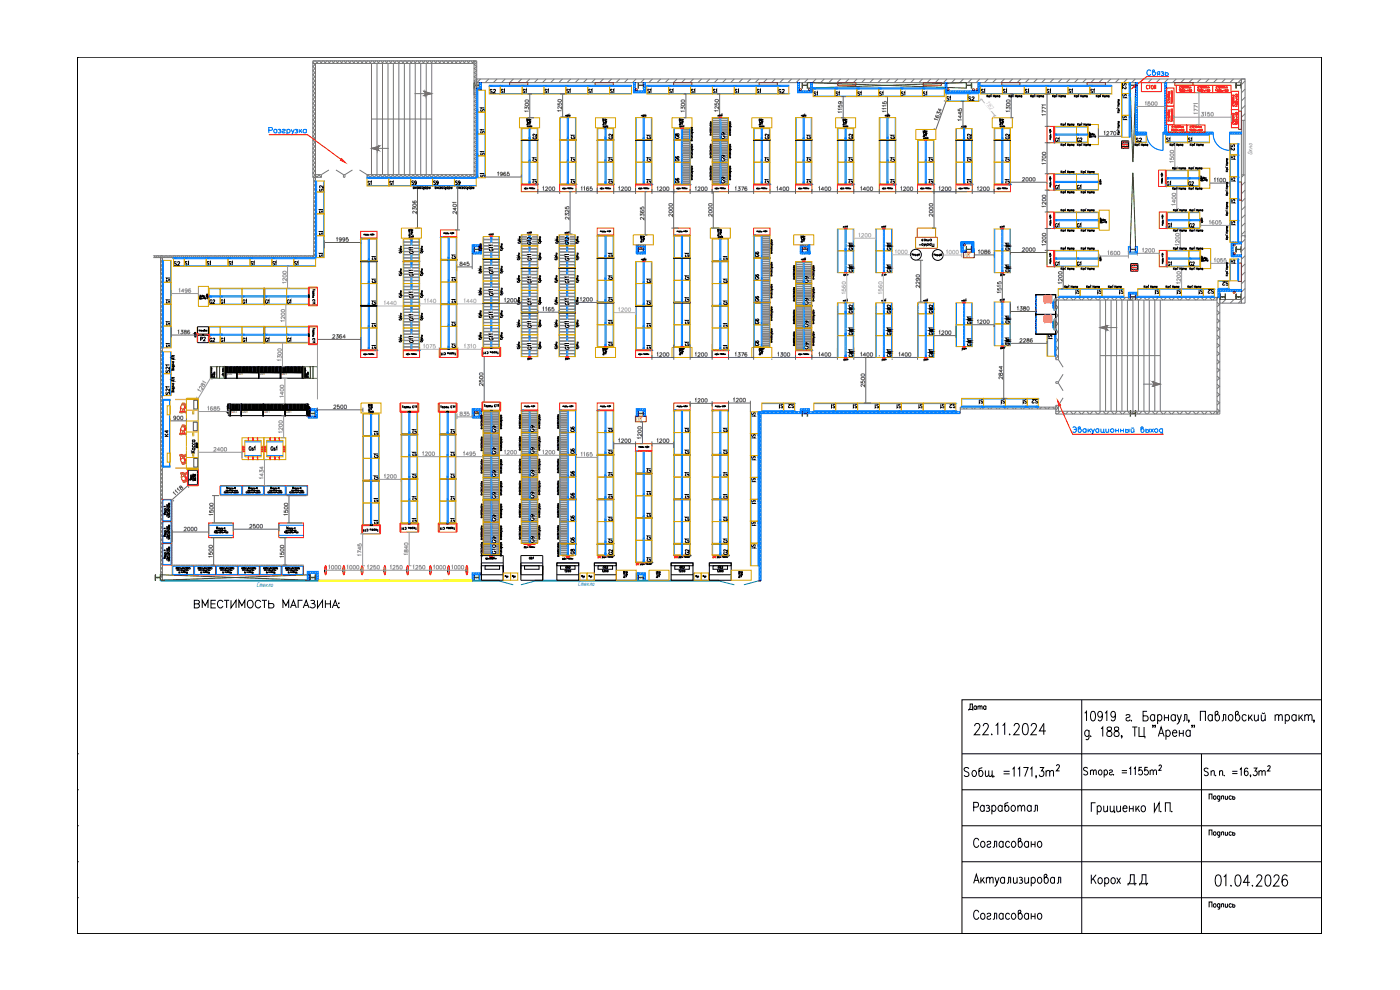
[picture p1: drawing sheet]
<svg xmlns="http://www.w3.org/2000/svg" width="420mm" height="297mm" viewBox="0 0 420 297" stroke-linecap="round" stroke-linejoin="round" font-family="sans-serif">
<defs><g id="words">
<text font-size="6.6" x="363.4" y="267.1">01.04.2026</text>
<text font-size="5.7" x="57.1" y="183.8">ВМЕСТИМОСТЬ МАГАЗИНА:</text>
<g font-size="4.4" fill="#dda500">
<text x="339" y="27.9" transform="rotate(-90 339 27.9)">S2</text>
<text x="98.1" y="58.6" transform="rotate(-90 98.1 58.6)">S2</text>
</g>
<g font-size="4.4">
<text x="231.8" y="43" transform="rotate(-90 231.8 43)">G2</text>
<text x="61.7" y="92.4">G2</text>
<text x="64.9" y="92.4">G1</text>
<text x="181.3" y="167.6">G2</text>
</g>
<g font-size="4" fill="#dda500">
<text x="145.7" y="29.3">S2</text>
<text x="232.5" y="29.3">S2</text>
<text x="371.5" y="46.2" transform="rotate(-90 371.5 46.2)">S2</text>
<text x="50.8" y="80.8">S2</text>
<text x="361.2" y="89.3">S2</text>
<text x="235.3" y="123.5">S2</text>
<text x="283.6" y="123.5">S2</text>
<text x="308.3" y="122.1">S2</text>
</g>
<g font-size="4">
<text x="152.4" y="29.3" transform="rotate(-90 152.4 29.3)">S1</text>
<text x="165.5" y="29.3" transform="rotate(-90 165.5 29.3)">S1</text>
<text x="172.2" y="29.3" transform="rotate(-90 172.2 29.3)">S1</text>
<text x="178.5" y="29.3" transform="rotate(-90 178.5 29.3)">S1</text>
<text x="185.2" y="29.3" transform="rotate(-90 185.2 29.3)">S1</text>
<text x="196.1" y="29.3" transform="rotate(-90 196.1 29.3)">S1</text>
<text x="202.8" y="29.3" transform="rotate(-90 202.8 29.3)">S1</text>
<text x="209.5" y="29.3" transform="rotate(-90 209.5 29.3)">S1</text>
<text x="222.6" y="29.3" transform="rotate(-90 222.6 29.3)">S1</text>
<text x="229" y="29.3" transform="rotate(-90 229 29.3)">S1</text>
<text x="243.1" y="30">S1</text>
<text x="256.1" y="30">S1</text>
<text x="262.8" y="30">S1</text>
<text x="269.2" y="30">S1</text>
<text x="275.9" y="30">S1</text>
<text x="296.3" y="29.3" transform="rotate(-90 296.3 29.3)">S1</text>
<text x="303" y="29.3" transform="rotate(-90 303 29.3)">S1</text>
<text x="309.7" y="29.3" transform="rotate(-90 309.7 29.3)">S1</text>
<text x="316.1" y="29.3" transform="rotate(-90 316.1 29.3)">S1</text>
<text x="322.8" y="29.3" transform="rotate(-90 322.8 29.3)">S1</text>
<text x="329.1" y="29.3" transform="rotate(-90 329.1 29.3)">S1</text>
<text x="142.9" y="34.6">S1</text>
<text x="339" y="30.7" transform="rotate(-90 339 30.7)">S1</text>
<text x="142.9" y="41.3">S1</text>
<text x="339" y="37" transform="rotate(-90 339 37)">S1</text>
<text x="142.9" y="47.6">S1</text>
<text x="161.9" y="43" transform="rotate(-90 161.9 43)">G2</text>
<text x="170" y="43">G1</text>
<text x="184.9" y="43" transform="rotate(-90 184.9 43)">G2</text>
<text x="193" y="43">G1</text>
<text x="240.9" y="43">G1</text>
<text x="256.8" y="43" transform="rotate(-90 256.8 43)">G2</text>
<text x="266" y="43">G1</text>
<text x="303.7" y="43" transform="rotate(-90 303.7 43)">G2</text>
<text x="318.6" y="43.7" transform="rotate(-90 318.6 43.7)">G1</text>
<text x="322.1" y="43.7">G2</text>
<text x="339.7" y="43.7">S2</text>
<text x="348.9" y="43.7">S1</text>
<text x="355.2" y="43.7">S1</text>
<text x="158.7" y="49.7">G1</text>
<text x="170" y="49.7">G1</text>
<text x="181.3" y="49.7">G1</text>
<text x="196.1" y="49.7" transform="rotate(-90 196.1 49.7)">G1</text>
<text x="204.6" y="49.4" transform="rotate(-90 204.6 49.4)">G6</text>
<text x="231.4" y="49.7" transform="rotate(-90 231.4 49.7)">G1</text>
<text x="240.9" y="49.7">G1</text>
<text x="256.8" y="49.7" transform="rotate(-90 256.8 49.7)">G1</text>
<text x="266" y="49.7">G1</text>
<text x="277.6" y="49.7">G1</text>
<text x="292.5" y="49.7" transform="rotate(-90 292.5 49.7)">G1</text>
<text x="303.7" y="49.7" transform="rotate(-90 303.7 49.7)">G1</text>
<text x="368.3" y="49">S1</text>
<text x="112.2" y="56.8" transform="rotate(-90 112.2 56.8)">S1</text>
<text x="115.7" y="56.8">S1</text>
<text x="122.4" y="56.4">S9</text>
<text x="128.8" y="56.4">S9</text>
<text x="170" y="56.1">G1</text>
<text x="181.3" y="56.1">G1</text>
<text x="204.6" y="56.1" transform="rotate(-90 204.6 56.1)">G6</text>
<text x="318.6" y="57.9" transform="rotate(-90 318.6 57.9)">G1</text>
<text x="325.3" y="57.9" transform="rotate(-90 325.3 57.9)">G1</text>
<text x="348.9" y="56.8">G1</text>
<text x="355.6" y="56.8">G2</text>
<text x="368.3" y="55.4">S1</text>
<text x="97.7" y="65.3" transform="rotate(-90 97.7 65.3)">S1</text>
<text x="368.3" y="62.1">S1</text>
<text x="94.5" y="71.6">S1</text>
<text x="318.6" y="69.5" transform="rotate(-90 318.6 69.5)">G1</text>
<text x="325.3" y="69.5" transform="rotate(-90 325.3 69.5)">G1</text>
<text x="349.2" y="69.5">G1</text>
<text x="355.6" y="69.5">G2</text>
<text x="368.3" y="68.8">S1</text>
<text x="54.3" y="80.8">S1</text>
<text x="61" y="80.8">S1</text>
<text x="67.4" y="80.8">S1</text>
<text x="74.1" y="80.8">S1</text>
<text x="80.4" y="80.8">S1</text>
<text x="97.7" y="78.3" transform="rotate(-90 97.7 78.3)">S1</text>
<text x="113.6" y="79.4" transform="rotate(-90 113.6 79.4)">G1</text>
<text x="137.6" y="79" transform="rotate(-90 137.6 79)">G1</text>
<text x="181.3" y="78.3">G1</text>
<text x="204.6" y="78.3">G1</text>
<text x="215.9" y="79.4">G1</text>
<text x="228.6" y="78.3" transform="rotate(-90 228.6 78.3)">G6</text>
<text x="318.6" y="80.8" transform="rotate(-90 318.6 80.8)">G1</text>
<text x="325.3" y="80.8" transform="rotate(-90 325.3 80.8)">G1</text>
<text x="349.2" y="80.8">G1</text>
<text x="355.6" y="80.8">G2</text>
<text x="368.3" y="80.1">S1</text>
<text x="51.9" y="85.7" transform="rotate(-90 51.9 85.7)">S1</text>
<text x="113.6" y="86.1" transform="rotate(-90 113.6 86.1)">G1</text>
<text x="137.6" y="85.7" transform="rotate(-90 137.6 85.7)">G1</text>
<text x="181.3" y="85">G1</text>
<text x="196.1" y="86.1" transform="rotate(-90 196.1 86.1)">G1</text>
<text x="204.6" y="85">G1</text>
<text x="215.9" y="86.1">G1</text>
<text x="228.6" y="85" transform="rotate(-90 228.6 85)">G6</text>
<text x="321.7" y="89.3">S1</text>
<text x="328.1" y="89.3">S1</text>
<text x="334.8" y="89.3">S1</text>
<text x="345.4" y="89.3">S1</text>
<text x="352.1" y="89.3">S1</text>
<text x="358.8" y="89.3">S1</text>
<text x="365.8" y="86.8">S2</text>
<text x="74.8" y="92.4" transform="rotate(-90 74.8 92.4)">G1</text>
<text x="81.5" y="92.4" transform="rotate(-90 81.5 92.4)">G1</text>
<text x="134.4" y="92.1">G1</text>
<text x="181.3" y="91.7">G1</text>
<text x="193" y="92.8">G1</text>
<text x="204.6" y="91.7">G1</text>
<text x="215.9" y="92.8">G1</text>
<text x="228.6" y="91.7" transform="rotate(-90 228.6 91.7)">G6</text>
<text x="51.9" y="98.8" transform="rotate(-90 51.9 98.8)">S1</text>
<text x="110.4" y="99.5">G1</text>
<text x="137.6" y="99.1" transform="rotate(-90 137.6 99.1)">G1</text>
<text x="181.3" y="98.4">G1</text>
<text x="193" y="99.5">G1</text>
<text x="204.6" y="98.4">G1</text>
<text x="215.9" y="99.5">G1</text>
<text x="228.6" y="98.4" transform="rotate(-90 228.6 98.4)">G6</text>
<text x="51.9" y="105.5" transform="rotate(-90 51.9 105.5)">S1</text>
<text x="61.7" y="103.7">G2</text>
<text x="64.9" y="103.7">G1</text>
<text x="74.8" y="103.7" transform="rotate(-90 74.8 103.7)">G1</text>
<text x="81.5" y="103.7" transform="rotate(-90 81.5 103.7)">G1</text>
<text x="137.6" y="105.5" transform="rotate(-90 137.6 105.5)">G1</text>
<text x="181.3" y="105.1">G1</text>
<text x="204.6" y="105.1">G1</text>
<text x="215.9" y="105.8">G1</text>
<text x="228.6" y="104.8" transform="rotate(-90 228.6 104.8)">G6</text>
<text x="224.4" y="125.9">S1</text>
<text x="232.8" y="123.5">S1</text>
<text x="248.4" y="123.5">S1</text>
<text x="254.7" y="123.5">S1</text>
<text x="261.4" y="123.5">S1</text>
<text x="268.1" y="123.5">S1</text>
<text x="277.6" y="123.5" transform="rotate(-90 277.6 123.5)">S1</text>
<text x="284.3" y="123.5" transform="rotate(-90 284.3 123.5)">S1</text>
<text x="292.8" y="122.1">S1</text>
<text x="305.9" y="122.1">S1</text>
<text x="114.3" y="131.9" transform="rotate(-90 114.3 131.9)">G1</text>
<text x="125.9" y="131.2" transform="rotate(-90 125.9 131.2)">G1</text>
<text x="134.1" y="131.2">G1</text>
<text x="173.2" y="130.9" transform="rotate(-90 173.2 130.9)">G6</text>
<text x="181.3" y="130.9">G1</text>
<text x="204.6" y="130.9">G1</text>
<text x="215.9" y="130.9">G1</text>
<text x="51.5" y="132.3" transform="rotate(-90 51.5 132.3)">K4</text>
<text x="149.6" y="137.2" transform="rotate(-90 149.6 137.2)">G9</text>
<text x="173.2" y="137.2" transform="rotate(-90 173.2 137.2)">G6</text>
<text x="181.3" y="137.2">G1</text>
<text x="204.6" y="137.2">G1</text>
<text x="215.9" y="137.2">G1</text>
<text x="224.4" y="132.6">S1</text>
<text x="111.1" y="138.6">G1</text>
<text x="173.2" y="143.9" transform="rotate(-90 173.2 143.9)">G6</text>
<text x="196.1" y="142.9" transform="rotate(-90 196.1 142.9)">G1</text>
<text x="224.4" y="139.3">S1</text>
<text x="125.9" y="144.6" transform="rotate(-90 125.9 144.6)">G1</text>
<text x="134.1" y="144.6">G1</text>
<text x="181.3" y="144.3">G1</text>
<text x="196.1" y="149.9" transform="rotate(-90 196.1 149.9)">G1</text>
<text x="204.6" y="144.3">G1</text>
<text x="215.9" y="144.3">G1</text>
<text x="224.4" y="145.7">S1</text>
<text x="114.3" y="152" transform="rotate(-90 114.3 152)">G1</text>
<text x="122.8" y="151.3">G1</text>
<text x="134.1" y="151.3">G1</text>
<text x="149.6" y="150.6" transform="rotate(-90 149.6 150.6)">G9</text>
<text x="161.2" y="150.6" transform="rotate(-90 161.2 150.6)">G9</text>
<text x="173.2" y="150.6" transform="rotate(-90 173.2 150.6)">G6</text>
<text x="181.3" y="150.6">G1</text>
<text x="204.6" y="150.6">G1</text>
<text x="215.9" y="150.6">G1</text>
<text x="224.4" y="152.4">S1</text>
<text x="114.3" y="158.4" transform="rotate(-90 114.3 158.4)">G1</text>
<text x="122.8" y="158">G1</text>
<text x="134.1" y="158">G1</text>
<text x="173.2" y="157.3" transform="rotate(-90 173.2 157.3)">G6</text>
<text x="181.3" y="157.3">G1</text>
<text x="193" y="156.3">G1</text>
<text x="204.6" y="157.3">G1</text>
<text x="215.9" y="157.3">G1</text>
<text x="224.4" y="158.7">S1</text>
<text x="173.2" y="164" transform="rotate(-90 173.2 164)">G6</text>
<text x="181.3" y="164">G1</text>
<text x="196.1" y="163" transform="rotate(-90 196.1 163)">G1</text>
<text x="204.6" y="164">G1</text>
<text x="207.8" y="167.6" transform="rotate(-90 207.8 167.6)">G2</text>
<text x="215.9" y="164">G1</text>
<text x="219.1" y="167.6" transform="rotate(-90 219.1 167.6)">G2</text>
<text x="224.4" y="165.8">S1</text>
<text x="196.1" y="169.7" transform="rotate(-90 196.1 169.7)">G1</text>
</g>
<g font-size="4" fill="#636466">
<text x="158.7" y="29.3" transform="rotate(-90 158.7 29.3)">S1</text>
<text x="215.9" y="29.3" transform="rotate(-90 215.9 29.3)">S1</text>
<text x="282.9" y="31.4">S1</text>
<text x="289.3" y="31.4">S2</text>
<text x="292.5" y="43" transform="rotate(-90 292.5 43)">G2</text>
<text x="135.5" y="56.4">S9</text>
<text x="142.9" y="54.3">S1</text>
<text x="158.7" y="56.1">G1</text>
<text x="196.1" y="56.1" transform="rotate(-90 196.1 56.1)">G1</text>
<text x="266" y="56.1">G1</text>
<text x="277.6" y="56.1">G1</text>
<text x="292.5" y="56.1" transform="rotate(-90 292.5 56.1)">G1</text>
<text x="303.7" y="56.1" transform="rotate(-90 303.7 56.1)">G1</text>
<text x="58.9" y="103.4">P2</text>
<text x="193" y="105.8">G1</text>
<text x="299.2" y="122.1">S1</text>
</g>
<text font-size="4" fill="#ff3f00" x="204.6" y="42.7" transform="rotate(-90 204.6 42.7)">G8</text>
<g font-size="4" fill="#007fff">
<text x="218.4" y="42.7" transform="rotate(-90 218.4 42.7)">G9</text>
<text x="218.4" y="49.4" transform="rotate(-90 218.4 49.4)">G9</text>
<text x="218.4" y="56.1" transform="rotate(-90 218.4 56.1)">G9</text>
<text x="231.4" y="56.1" transform="rotate(-90 231.4 56.1)">G1</text>
<text x="240.9" y="56.1">G1</text>
<text x="256.8" y="56.1" transform="rotate(-90 256.8 56.1)">G1</text>
<text x="243.4" y="86.1" transform="rotate(-90 243.4 86.1)">G9</text>
<text x="243.4" y="92.4" transform="rotate(-90 243.4 92.4)">G9</text>
<text x="243.4" y="99.1" transform="rotate(-90 243.4 99.1)">G9</text>
<text x="110.4" y="105.8">G1</text>
<text x="243.4" y="105.8" transform="rotate(-90 243.4 105.8)">G9</text>
<text x="51.9" y="119.6" transform="rotate(-90 51.9 119.6)">S21</text>
<text x="149.6" y="130.9" transform="rotate(-90 149.6 130.9)">G9</text>
<text x="161.2" y="130.9" transform="rotate(-90 161.2 130.9)">G9</text>
<text x="161.2" y="143.9" transform="rotate(-90 161.2 143.9)">G9</text>
<text x="149.6" y="144.3" transform="rotate(-90 149.6 144.3)">G9</text>
<text x="149.6" y="157.7" transform="rotate(-90 149.6 157.7)">G9</text>
<text x="161.2" y="157.3" transform="rotate(-90 161.2 157.3)">G9</text>
<text x="149.6" y="164" transform="rotate(-90 149.6 164)">G9</text>
<text x="149.6" y="167.2" transform="rotate(-90 149.6 167.2)">G10</text>
<text x="161.2" y="164" transform="rotate(-90 161.2 164)">G9</text>
<text x="173.2" y="167.6" transform="rotate(-90 173.2 167.6)">G8</text>
</g>
<g font-size="4" fill="#989898">
<text x="87.1" y="80.8">S1</text>
<text x="88.2" y="92.4" transform="rotate(-90 88.2 92.4)">G1</text>
<text x="85" y="103.7">G1</text>
<text x="125.9" y="137.9" transform="rotate(-90 125.9 137.9)">G1</text>
<text x="134.1" y="137.9">G1</text>
<text x="161.2" y="137.2" transform="rotate(-90 161.2 137.2)">G9</text>
<text x="111.1" y="145">G1</text>
</g>
<text font-size="4" fill="#bababa" x="110.4" y="92.8">G1</text>
<text font-size="3.5" fill="#636466" x="252.6" y="30" transform="rotate(-90 252.6 30)">S1</text>
<g font-size="3.5">
<text x="48.7" y="92.1">S1</text>
<text x="179.6" y="171.8">GD2</text>
</g>
<text font-size="3.5" fill="#989898" x="313.3" y="102.7">S1</text>
<text font-size="2.1" fill="#767676" x="375.9" y="46.4" transform="rotate(-90 375.9 46.4)">Окно</text>
<g font-size="2.1" fill="#952500">
<text x="289.3" y="77.1">ПК</text>
<text x="190.9" y="126.4">ПК</text>
</g>
<g font-size="2.1" fill="#009595">
<text x="77" y="176.1">Стекло</text>
<text x="173.4" y="175.8">Стекло</text>
</g>
<text font-size="2" fill="#bababa" x="295.7" y="31" transform="rotate(50 295.7 31)">1162</text>
<g font-size=".9" fill="#991b1e">
<text x="67.9" y="112.6">GM2</text>
<text x="71.2" y="112.6">GM1</text>
<text x="77.8" y="112.6">GM1</text>
<text x="84.4" y="112.6">GM1</text>
<text x="69.2" y="123.8">GM2</text>
<text x="72.6" y="123.8">GM1</text>
<text x="79.1" y="123.8">GM1</text>
<text x="85.7" y="123.8">GM1</text>
</g>
</g></defs>
<g fill="none" stroke="#009500" stroke-width=".3">
<path d="M142.3 24.8l.1 .8h1.4l.1-.8v1.6l-.1-.8h-.7h-.7l-.1 .8zM191.5 24.8l.1 .8h1.4l.2-.8v1.6l-.2-.8h-.7h-.7l-.1 .8zM240.7 24.8l.1 .8h1.5l.1-.8v1.6l-.1-.8h-.8h-.7l-.1 .8zM242.4 24.8l47.6 1.6M290 24.8l.1 .8h1.4l.1-.8v1.6l-.1-.8h-.7h-.7l-.1 .8zM290 24.8l-47.6 1.6M339.2 24.8l.1 .8h1.4l.1-.8v1.6l-.1-.8h-.7h-.7l-.1 .8zM339.2 26.4l.8 22.1M340.8 26.4l-.8 22.1M370.9 24.8l.1 .8h1.4l.2-.8v1.6l-.2-.8h-.7h-.7l-.1 .8zM340 51.9l-.8 22.1M340 51.9l.8 22.1"/>
<path d="M142.3 74l.1 .8h1.4l.1-.8v1.6l-.1-.7-.7-.1-.7 .1-.1 .7zM191.5 74l.1 .8h1.4l.2-.8v1.6l-.2-.7-.7-.1-.7 .1-.1 .7zM240.7 74l.1 .8h1.5l.1-.8v1.6l-.1-.7-.8-.1-.7 .1-.1 .7zM290 74l.1 .8h1.4l.1-.8v1.6l-.1-.7-.7-.1-.7 .1-.1 .7zM339.2 74l.1 .8h1.4l.1-.8v1.6l-.1-.7-.7-.1-.7 .1-.1 .7zM370.9 74l.1 .8h1.4l.2-.8v1.6l-.2-.7-.7-.1-.7 .1-.1 .7zM339.2 88.2l.1 .8h1.4l.1-.8v1.7l-.1-.8-.7-.1-.7 .1-.1 .8zM366.2 88.2l.1 .8h1.4l.1-.8v1.7l-.1-.8-.7-.1-.7 .1-.1 .8zM370.9 88.2l.1 .8h1.4l.2-.8v1.7l-.2-.8-.7-.1-.7 .1-.1 .8zM93 123.2l.2 .8h1.4l.1-.8v1.7l-.1-.8-.7-.1-.7 .1-.2 .8zM142.3 123.2l.1 .8h1.4l.1-.8v1.7l-.1-.8-.7-.1-.7 .1-.1 .8zM191.5 123.2l.1 .8h1.4l.2-.8v1.7l-.2-.8-.7-.1-.7 .1-.1 .8z"/>
<path d="M240.7 123.2l.1 .8h1.5l.1-.8v1.7l-.1-.8-.8-.1-.7 .1-.1 .8zM339.2 123.2l.1 .8h1.4l.1-.8v1.7l-.1-.8-.7-.1-.7 .1-.1 .8zM46.6 172.5l.1 .7h1.4l.1-.7v1.6l-.1-.8-.7-.1-.7 .1-.1 .8zM48.2 172.5l44.8 1.6M93 172.5l.2 .7h1.4l.1-.7v1.6l-.1-.8-.7-.1-.7 .1-.2 .8zM93 172.5l-44.8 1.6M142.3 172.5l.1 .7h1.4l.1-.7v1.6l-.1-.8-.7-.1-.7 .1-.1 .8zM191.5 172.5l.1 .7h1.4l.2-.7v1.6l-.2-.8-.7-.1-.7 .1-.1 .8z"/>
</g>
<!-- layer: 0 -->
<g fill="none" stroke="#00f" stroke-width=".3">
<path d="M80.7 39.1l.9-.1 .1-.6-1-.1v1.6M83.1 39a.52 .52 0 0 0-.8 0 .52 .52 0 0 0 0 .7 .52 .52 0 0 0 .8 0M83.1 38.8v1.1M83.5 38.8h.7v.4l-.4 .1M84 39.3l.4 .3-.2 .2h-.7M84.7 39l.8-.2v.4l-.6 .1-.2 .4 .3 .2 .6-.2M86.1 39a.52 .52 0 0 1 .8 0 .52 .52 0 0 1 0 .7 .52 .52 0 0 1-.8 0M86.1 38.8v1.6M87.4 38.8l.5 1.1 .4-1.1M87.9 39.9l-.6 .5M88.5 38.8h.7v.4l-.4 .1M89 39.3l.4 .3-.2 .2h-.7"/>
<path d="M89.8 38.8v1.1M90.1 39.3l.6 .6M90.6 38.8l-.8 .8M91.9 39a.54 .54 0 0 0-.8-.1 .54 .54 0 0 0 0 .8 .54 .54 0 0 0 .8 0M91.9 38.8v1.1M143.8 26.4l-.6 .6M144 24.8h-.1M144.5 25l-.6 .6M144.5 25.7l-.6 .6M144.5 26.5l-.5 .5M190.4 24.8l-.3 .2M190.7 25.2l-.6 .6"/>
<path d="M190.7 26l-.6 .5M190.7 26.7l-.6 .5M190.8 27.3l-.5 .5M191.5 27.3l-.5 .5M239.7 24.8l-.4 .4M239.9 25.4l-.6 .5M239.9 26.1l-.6 .6M239.9 26.9l-.6 .5M240.2 27.3l-.6 .5M240.9 27.3l-.5 .5M241.7 27.3l-.6 .5M243.4 24.8l-.2 .2"/>
<path d="M243.8 25.2l-.6 .5M284 24.8l-.3 .3M284.2 26l-.5 .6M284.2 25.3l-.5 .5M284.2 26.7l-.5 .6M288.1 27.3l-.5 .5M345.4 21.4a.61 .61 0 0 0-.7-.4 .61 .61 0 0 0-.5 .6 .67 .67 0 0 0 .3 .9 .67 .67 0 0 0 .9-.2M346.2 21.5a.54 .54 0 0 1 .6 .8 .54 .54 0 0 1-1 0v-1.1l.5-.2 .2 .2-.7 .6M347.6 22.3l-.4 .3M348.1 22.3l-.7-.1-.2-.4 .4-.3h.5v1.1M348.4 21.6h.8v.3l-.5 .1M349 22l.2 .5h-.8"/>
<path d="M349.7 22a.47 .47 0 0 1 .7-.1 .47 .47 0 0 1 .1 .6l-.2 .1-.6-.1M349.7 21.5v1.1M142.3 74.4l-.6 .5M142.3 75.1l-.6 .5M142.4 73.5l-.7 .7M142.4 75.6l-.5 .6M143.2 73.5l-.6 .5M143.2 75.6l-.6 .6M143.9 73.5l-.5 .5M144.5 73.6l-.6 .6M144.5 74.4l-.6 .5M144.5 75.1l-1.1 1.1"/>
<path d="M144.5 75.8l-.4 .4M191 73.5v.1M191.5 74.5l-.5 .5M191.5 75.2l-.5 .6M191.8 73.5l-.8 .8M191.8 75.6l-.6 .6M192.5 73.5l-.5 .5M192.6 75.6l-.6 .6M193.3 73.5l-.6 .5M193.7 75.3l-1 .9M193.7 73.8l-.5 .5M193.7 74.5l-.5 .5"/>
<path d="M193.7 76l-.2 .2M240.4 73.5l-.2 .2M240.7 74.6l-.5 .6M240.7 75.4l-.5 .5M241.2 73.5l-1 1M241.2 75.6l-.5 .6M241.9 73.5l-.6 .5M241.9 75.6l-.5 .6M242.6 73.5l-.5 .5M242.9 75.4l-.8 .8M242.9 73.9l-.5 .6M242.9 74.7l-.5 .5"/>
<path d="M242.9 76.1v.1M289.1 75.6h.1M289.1 73.4l-.6 .6M289.1 74.2l-.6 .5M289.1 74.9l-.6 .5M289.2 72.6l-.7 .6M289.9 72.6l-.5 .5M290.6 72.6l-.5 .5M291.4 72.6l-.5 .5M292.1 72.6l-.5 .5M292.1 73.3l-.5 .6M292.1 74.1l-.5 .5"/>
<path d="M292.1 74.8l-.5 .5M292.1 75.5l-.1 .1M370.1 73.5l-.6 .5M370.1 74.2l-.6 .6M370.1 75l-.6 .5M370.2 72.6l-.7 .7M371 72.6l-.6 .6M371.7 72.6l-.6 .6M372.4 72.6l-.5 .6M339.7 87.7l-1 1M340.4 87.7l-.6 .5M341.2 87.7l-.6 .5"/>
<path d="M341.4 88.2l-.6 .5M341.4 88.9l-.3 .3M371.5 86.9l-.6 .5M372.2 86.9l-.6 .5M372.6 87.2l-.2 .2M93 122.7l-.5 .5M93 123.4l-.5 .6M93 124.1l-.5 .6M93.1 124.9l-.6 .5M93.8 122.7l-.6 .5M93.8 124.9l-.6 .5M94.5 122.7l-.5 .5"/>
<path d="M94.6 124.9l-.6 .5M95.2 122.7l-.5 .6M95.2 123.4l-.5 .6M95.2 124.2l-.5 .5M95.2 124.9l-.5 .5M141.8 122.7l-.1 .1M142.3 123.7l-.6 .6M142.3 124.4l-.6 .6M142.6 122.7l-.9 .8M142.6 124.9l-.5 .5M143.3 122.7l-.6 .5M143.3 124.9l-.5 .5"/>
<path d="M144 122.7l-.5 .5M144.5 123l-.6 .6M144.5 123.7l-.6 .6M144.5 124.5l-1 .9M144.5 125.2l-.2 .2M191.2 122.7l-.2 .2M191.5 123.9l-.5 .5M191.5 124.6l-.3 .3M191.9 122.7l-.9 .9M192.6 122.7l-.5 .5M193.4 122.7l-.5 .5M193.7 123.1l-.5 .6"/>
<path d="M193.7 123.9l-.5 .5M193.7 124.6l-.3 .3M241.2 122.7l-.9 .9M241.9 122.7l-.6 .5M242.6 122.7l-.5 .5M242.9 123.1l-.4 .5M321.9 128.3a.72 .72 0 0 1 1 0 .72 .72 0 0 1 0 1l-.3 .4-.7-.2M322.3 128.8h.7M323.9 128.6a.52 .52 0 0 1 .6 .4 .52 .52 0 0 1-.3 .6 .52 .52 0 0 1-.6-.2v-1.1l.4-.2 .1 .4-.5 .3M326 128.8a.54 .54 0 0 0-.9 0 .54 .54 0 0 0 0 .8 .54 .54 0 0 0 .9-.1M326 128.6v1.1M326.5 128.6v1.1"/>
<path d="M326.9 129.1l.5 .6M327.3 128.6l-.8 .8M327.6 128.6l.4 1.1 .5-1.1M328 129.7l-.5 .6M329.8 128.8a.52 .52 0 0 0-.8 0 .52 .52 0 0 0 0 .8 .52 .52 0 0 0 .8-.1M329.8 128.6v1.1M330.4 128.6l.1 1.1h.4l.3-.3M331.2 128.6l.2 1.3M331.9 128.6l.1 1.1h.3l.4-.3M332.7 128.6v1.1M334.8 129.2h.9M334.8 128.6v1.1"/>
<path d="M335.7 128.6v1.1M336.3 129.2h.9M336.3 128.6v1.1M337.2 128.6v1.1M337.8 129.1a.45 .45 0 0 1 .7-.1 .45 .45 0 0 1-.1 .7l-.6-.1M337.8 128.6v1.1M338.8 128.6v1.1M339.5 128.6v1.1h.4l.4-.3M339.6 128.3l.2 .2 .4-.2M340.3 128.6v1.1M342.7 128.6a.52 .52 0 0 1 .7 .3 .52 .52 0 0 1-.3 .7 .52 .52 0 0 1-.7-.2v-1.1l.5-.2 .1 .4-.6 .3M343.9 129.1a.45 .45 0 0 1 .7-.1 .45 .45 0 0 1-.1 .7l-.6-.1"/>
<path d="M343.9 128.6v1.1M344.9 128.6v1.1M345.3 128.6l.9 1.1M346.2 128.6l-.9 1.1M348.9 128.8a.52 .52 0 0 0-.8 0 .52 .52 0 0 0 0 .8 .52 .52 0 0 0 .8-.1M348.9 128.6l-.1 1.5-.6 .1M92.4 171.4l-.2 .2M92.8 172.5l-.6 .5M92.8 173.2l-.6 .6M92.8 173.9l-.1 .2M93.1 171.4l-.9 .9M93.8 171.4l-.5 .6"/>
<path d="M94.6 171.4l-.6 .6M95.3 171.4l-.5 .6M95.5 171.9l-.6 .6M95.5 172.7l-.6 .6M95.5 173.4l-.6 .6M142 171.9l-.3 .3M142.3 173.1l-.6 .5M142.3 173.8l-.3 .3M142.7 171.9l-1 1M143.5 171.9l-.6 .6M144.2 171.9l-.6 .6M144.5 172.4l-.2 .1"/>
<path d="M191.3 171.9l-.3 .4M191.5 172.5l-.5 .5M191.5 173.2l-.5 .6M191.5 173.9l-.2 .2M192.1 171.9l-.6 .6M192.8 171.9l-.5 .6M193.5 171.9l-.5 .6M193.7 172.5l-.5 .5M193.7 173.3l-.5 .5M193.7 174l-.1 .1"/>
<circle cx="333.8" cy="129.2" r=".54"/>
<circle cx="347" cy="129.2" r=".54"/>
</g>
<g fill="none" stroke="#767676" stroke-width=".3">
<path d="M93.9 19h48.4M93.9 18.7l.8 .8M93.9 19.9l.8 .8M94.4 18.2l-.5 .6M94.6 18.2l.8 .8M94.7 19v58.3h-48.7M94.7 19.2l-.8 .8M95.7 18.2l-.8 .8M95.8 18.2l.9 .8M96.9 18.2l-.8 .8M97.1 18.2l.8 .8M98.1 18.2l-.8 .8"/>
<path d="M98.3 18.2l.8 .8M99.3 18.2l-.8 .8M99.5 18.2l.9 .8M100.6 18.2l-.8 .8M100.7 18.2l.9 .8M101.8 18.2l-.8 .8M102 18.2l.8 .8M103 18.2l-.8 .8M103.2 18.2l.8 .8M104.3 18.2l-.9 .8M104.4 18.2l.9 .8M105.5 18.2l-.8 .8"/>
<path d="M105.6 18.2l.9 .8M106.7 18.2l-.8 .8M106.9 18.2l.8 .8M107.9 18.2l-.8 .8M108.1 18.2l.9 .8M109.2 18.2l-.8 .8M109.4 18.2l.8 .8M110.4 18.2l-.8 .8M110.6 18.2l.8 .8M111.5 19v33.4M111.6 18.2l-.8 .8M111.8 18.2l.8 .8"/>
<path d="M112.8 18.2l-.8 .8M113.1 18.2l.8 .8M113.1 19v33.4M114.1 18.2l-.8 .8M114.3 18.2l.8 .8M114.8 19v33.4M115.3 18.2l-.8 .8M115.5 18.2l.8 .8M116.4 19v33.4M116.5 18.2l-.8 .8M116.7 18.2l.8 .8M117.8 18.2l-.8 .8"/>
<path d="M118 18.2l.8 .8M118.1 19v33.4M119 18.2l-.8 .8M119.2 18.2l.8 .8M119.7 19v33.4M120.2 18.2l-.8 .8M120.4 18.2l.8 .8M121.4 19v33.4M121.4 18.2l-.8 .8M121.7 18.2l.8 .8M122.7 18.2l-.8 .8M122.9 18.2l.8 .8"/>
<path d="M123 19v33.4M123.9 18.2l-.8 .8M124.1 18.2l.8 .8M124.6 19v33.4M125.1 18.2l-.8 .8M125.3 18.2l.8 .8M126.3 19v33.4M126.4 18.2l-.9 .8M126.6 18.2l.8 .8M127.6 18.2l-.8 .8M127.8 18.2l.8 .8M127.9 19v33.4"/>
<path d="M128.8 18.2l-.8 .8M129 18.2l.8 .8M129.6 19v33.4M130 18.2l-.8 .8M130.2 18.2l.8 .8M131.3 18.2l-.8 .8M131.5 18.2l.8 .8M132.5 18.2l-.8 .8M132.7 18.2l.8 .8M133.7 18.2l-.8 .8M133.9 18.2l.8 .8M134.9 18.2l-.8 .8"/>
<path d="M135.2 18.2l.8 .8M136.2 18.2l-.8 .8M136.4 18.2l.8 .8M137.4 18.2l-.8 .8M137.6 18.2l.8 .8M138.6 18.2l-.8 .8M138.8 18.2l.8 .8M139.9 18.2l-.8 .8M140.1 18.2l.8 .8M141.1 18.2l-.8 .8M141.3 18.2l.8 .8M142.3 18.2v34.2"/>
<path d="M142.3 19.2l.8 .9M142.3 18.2l-.8 .8M142.5 18.2l.6 .6M143.1 19.9l-.8 .8M143.1 18.7l-.8 .8M93.9 33.4l.8 .8M93.9 39.6l.8 .8M93.9 38.3l.8 .9M93.9 37.1l.8 .8M93.9 35.9l.8 .8M93.9 34.7l.8 .8M93.9 32.2l.8 .8"/>
<path d="M93.9 31l.8 .8M93.9 29.7l.8 .9M93.9 28.5l.8 .8M93.9 27.3l.8 .8M93.9 26.1l.8 .8M93.9 24.8l.8 .8M93.9 23.6l.8 .8M93.9 22.4l.8 .8M93.9 21.2l.8 .8M94.7 32.7l-.8 .8M94.7 31.5l-.8 .8M94.7 30.3l-.8 .8"/>
<path d="M94.7 29l-.8 .8M94.7 26.6l-.8 .8M94.7 25.3l-.8 .8M94.7 24.1l-.8 .8M94.7 22.9l-.8 .8M94.7 21.7l-.8 .8M94.7 20.4l-.8 .8M94.7 38.8l-.8 .9M94.7 37.6l-.8 .9M94.7 36.4l-.8 .8M94.7 35.2l-.8 .8M94.7 33.9l-.8 .9"/>
<path d="M94.7 27.8l-.8 .8M111.5 35.7h18.1M124.4 28.1h5.2M127.2 27.4l2.4 .7M127.3 27.4a.66 .66 0 0 1 .5 .6 .66 .66 0 0 1-.5 .7M129.6 28.1l-2.4 .6M142.3 24.8v3.6h.8M142.3 36.4l.8 .8M142.3 35.2l.8 .8M142.3 29l.8 .9M142.3 27.8l.8 .8M142.3 26.6l.8 .8"/>
<path d="M142.3 25.3l.8 .9M142.3 24.1l.8 .9M142.3 22.9l.8 .8M142.3 21.7l.8 .8M142.3 20.4l.8 .9M143.1 23.7h229.5v1.1h-229.5zM143.1 29.7l-.8 .9M143.1 23.6l-.8 .8M143.1 35.9l-.8 .8M143.1 28.5l-.8 .8M143.1 27.3l-.8 .8M143.1 26.1l-.8 .8"/>
<path d="M143.1 24.8l-.8 .8M143.1 22.4l-.8 .8M143.1 21.2l-.8 .8M144.2 23.7l-1 1.1M146.7 23.7l-1.1 1.1M149.2 23.7l-1.1 1.1M151.6 23.7l-1.1 1.1M154.1 23.7l-1.1 1.1M156.5 23.7l-1.1 1.1M159 23.7l-1.1 1.1M161.4 23.7l-1.1 1.1M163.9 23.7l-1.1 1.1"/>
<path d="M166.4 23.7l-1.1 1.1M168.8 23.7l-1.1 1.1M171.3 23.7l-1.1 1.1M173.7 23.7l-1.1 1.1M176.2 23.7l-1.1 1.1M178.6 23.7l-1.1 1.1M181.1 23.7l-1.1 1.1M183.5 23.7l-1.1 1.1M186 23.7l-1.1 1.1M188.5 23.7l-1.1 1.1M190.9 23.7l-1.1 1.1M193.4 23.7l-1.1 1.1"/>
<path d="M195.8 23.7l-1.1 1.1M198.3 23.7l-1.1 1.1M200.7 23.7l-1.1 1.1M203.2 23.7l-1.1 1.1M205.6 23.7l-1.1 1.1M208.1 23.7l-1.1 1.1M210.6 23.7l-1.1 1.1M213 23.7l-1.1 1.1M215.5 23.7l-1.1 1.1M217.9 23.7l-1.1 1.1M220.4 23.7l-1.1 1.1M222.8 23.7l-1.1 1.1"/>
<path d="M225.3 23.7l-1.1 1.1M227.7 23.7l-1.1 1.1M230.2 23.7l-1.1 1.1M232.6 23.7l-1.1 1.1M235.1 23.7l-1.1 1.1M237.6 23.7l-1.1 1.1M240 23.7l-1.1 1.1M242.5 23.7l-1.1 1.1M244.9 23.7l-1.1 1.1M247.4 23.7l-1.1 1.1M249.8 23.7l-1.1 1.1M252.3 23.7l-1.1 1.1"/>
<path d="M254.7 23.7l-1.1 1.1M257.2 23.7l-1.1 1.1M259.7 23.7l-1.1 1.1M262.1 23.7l-1.1 1.1M264.6 23.7l-1.1 1.1M267 23.7l-1.1 1.1M269.5 23.7l-1.1 1.1M271.9 23.7l-1.1 1.1M274.4 23.7l-1.1 1.1M276.8 23.7l-1 1.1M279.3 23.7l-1.1 1.1M281.8 23.7l-1.1 1.1"/>
<path d="M284.2 23.7l-1 1.1M286.7 23.7l-1.1 1.1M289.1 23.7l-1 1.1M291.6 23.7l-1.1 1.1M294 23.7l-1 1.1M296.5 23.7l-1.1 1.1M299 23.7l-1.1 1.1M301.4 23.7l-1.1 1.1M303.9 23.7l-1.1 1.1M306.4 23.7l-1.1 1.1M308.8 23.7l-1.1 1.1M311.3 23.7l-1.1 1.1"/>
<path d="M313.7 23.7l-1.1 1.1M316.2 23.7l-1.1 1.1M318.6 23.7l-1.1 1.1M321.1 23.7l-1.1 1.1M323.5 23.7l-1.1 1.1M326 23.7l-1.1 1.1M328.5 23.7l-1.2 1.1M330.9 23.7l-1.1 1.1M333.4 23.7l-1.1 1.1M340.7 23.7l-1.1 1.1M343.2 23.7l-1.1 1.1M345.6 23.7l-1.1 1.1"/>
<path d="M348.1 23.7l-1.1 1.1M350.5 23.7l-1.1 1.1M353 23.7l-1.1 1.1M355.5 23.7l-1.1 1.1M357.9 23.7l-1.1 1.1M360.4 23.7l-1.1 1.1M362.8 23.7l-1.1 1.1M365.3 23.7l-1.1 1.1M367.7 23.7l-1.1 1.1M370.2 23.7l-1.1 1.1M372.6 23.7h1.1v67.3h-1.1zM372.6 23.8l-1.1 1"/>
<path d="M372.6 23.7h1.1M372.6 36.1h1.1M373.1 36.1v16.4M373.7 24.3l-1.1 1.1M373.7 26.7l-1.1 1.1M373.7 29.2l-1.1 1.1M373.7 31.7l-1.1 1.1M373.7 34.1l-1.1 1.1M93.9 51.8l1.3 1.4M93.9 53.1l.1 .1M93.9 50.6l.8 .9M93.9 49.4l.8 .8"/>
<path d="M93.9 48.2l.8 .8M93.9 46.9l.8 .9M93.9 45.7l.8 .9M93.9 44.5l.8 .8M93.9 43.3l.8 .8M93.9 42l.8 .9M93.9 40.8l.8 .8M94.1 53.2v24.1M94.7 51.1l-.8 .9M94.7 49.9l-.8 .8M94.7 48.7l-.8 .8M94.7 47.4l-.8 .9"/>
<path d="M94.7 46.2l-.8 .9M94.7 45l-.8 .8M94.7 43.8l-.8 .8M94.7 42.5l-.8 .9M94.7 41.3l-.8 .8M94.7 40.1l-.8 .8M95.6 52.4l.9 .8v-.8M95.9 52.4l-.8 .8M96.5 52.4h-1.8l-.8 .8v-35h49.2v35h-33M96.5 53l-.2 .2M98.7 51l-2.2 1.4M100.8 51l2.3 1.4"/>
<path d="M103.1 52.4v.8h.4v-.8M103.1 52.4h.4M105.8 51l-2.3 1.4M107.9 51l2.2 1.4h33M111.5 44.5l2.3-.6a.66 .66 0 0 0-.5 .6 .66 .66 0 0 0 .5 .6zM111.5 44.5h5.2M112.8 52.4l.9 .8M114.1 52.4l.8 .8M114.3 52.4l-.8 .8M120.2 52.4l.8 .8M120.4 52.4l-.8 .8M121.7 52.4l-.9 .8"/>
<path d="M127.8 52.4l-.8 .8M133.7 52.4l.8 .8M133.9 52.4l-.8 .8M139.9 52.4l.8 .8M141.1 52.4l.8 .8M141.3 52.4l-.8 .8M142.3 48.7l.8 .8M142.3 42.5l.8 .9M143.1 42l-.8 .8M143.1 49.4l-.8 .8M372.6 52.5h1.1M373.3 52.5l-.7 .7"/>
<path d="M373.7 54.6l-1.1 1.1M373.7 57.1l-1.1 1.1M373.7 59.5l-1.1 1.1M46 76.7h48.1M46 76.7v.1M46.2 76.7l.6 .6 .4-.6M47.4 76.7l.6 .6M48.2 77.3v95.2M48.2 79.2l.6 .6M48.2 78l.6 .6M48.5 76.7l-.6 .6M48.5 77.3l-.3 .3"/>
<path d="M48.7 76.7l.5 .6M48.7 77.3h.1M48.8 77.3l-.1 96.8M48.8 79.5l-.6 .6M48.8 78.3l-.6 .6M49.7 76.7l-.5 .6M58.5 76.7l.5 .6M59.5 76.7l-.5 .6M65.7 76.7l-.6 .6M65.9 76.7l.5 .6M72 76.7l.5 .6M73.1 76.7l-.6 .6"/>
<path d="M78.1 76.7l.6 .6M79.2 76.7l-.6 .6M85.3 76.7l-.5 .6M85.5 76.7l.5 .6M91.6 76.7l.6 .6M92.7 76.7l-.6 .6M92.9 76.7l.5 .6M94.1 73.6l.6 .6M94.1 66.2l.6 .6M94.1 60.1l.6 .5M94.7 72.6l-.6 .6M94.7 66.5l-.6 .5"/>
<path d="M94.7 60.4l-.6 .5M372.6 71.3v-.6h1.1v.6M373.7 62l-1.1 1.1M373.7 64.5l-1.1 1M373.7 66.9l-1.1 1.1M373.7 69.4l-1.1 1M373.7 71.8l-1.1 1.1M373.7 74.3l-1.1 1M373.7 76.7l-1.1 1.1M373.7 79.2l-1.1 1M48.2 94l.6 .5M48.2 87.8l.6 .6"/>
<path d="M48.2 86.6l.6 .6M48.2 80.5l.6 .5M48.8 93l-.6 .6M48.8 86.9l-.6 .5M48.8 80.8l-.6 .5M316.9 90h48.3M316.9 89.8l.2 .2M316.9 96.4l.8 .9M316.9 94l.8 .8M316.9 91.5l.8 .9M317.2 90l-.3 .5M317.7 90v17.9"/>
<path d="M317.7 92.1l-.8 .8M317.7 94.5l-.8 .9M317.7 97l-.8 .8M318.2 89.2l-.8 .8M318.8 89.2l.8 .8M320.6 89.2l-.8 .8M326.1 89.2l.8 .8M330.1 98.3l2.4-.6a.66 .66 0 0 0-.5 .6 .66 .66 0 0 0 .5 .6M330.1 90v33.4M330.1 98.3h5.2M330.1 98.3l2.4 .7M331.8 90v33.4"/>
<path d="M332.9 89.2l-.8 .8M333.4 90v33.4M335.1 90v33.4M336.7 90v33.4M338.4 90v33.4l.8 .8M340 90v33.4M340.3 89.2l-.8 .8M340.9 89.2l.8 .8v33.4M342.7 89.2l-.8 .8M343.3 90v33.4l.8 .8M343.3 89.2l.8 .8M344.9 90v33.4"/>
<path d="M346.6 90v33.4M348.2 90v33.4l.8 .8M350.1 89.2l-.8 .8M350.7 89.2l.8 .8M357.4 89.2l-.8 .8M365.2 89.2v35M365.2 98.1l.9 .8M365.2 95.6l.9 .8M365.2 93.2l.9 .8M365.2 90.7l.9 .8M366.1 89.9h6.5v1.1h-6.5zM366.1 91.3l-.9 .8"/>
<path d="M366.1 93.7l-.9 .8M366.1 96.2l-.9 .8M366.1 98.6l-.9 .8M367.9 89.9l-1.1 1.1M370.3 89.9l-1.1 1.1M373.7 81.6l-1.1 1.1M373.7 84.1l-1.1 1.1M373.7 86.6l-1.1 1M373.7 89l-2 2M48.2 113.6l.6 .6M48.2 112.4l.6 .5M48.2 111.2l.6 .5"/>
<path d="M48.2 109.9l.6 .6M48.2 108.7l.6 .5M48.2 107.5l.6 .5M48.2 100.1l.6 .6M48.8 112.7l-.6 .5M48.8 111.4l-.6 .6M48.8 110.2l-.6 .6M48.8 109l-.6 .5M48.8 107.8l-.6 .5M48.8 106.5l-.6 .6M48.8 100.4l-.6 .6M316.9 106.2l.8 .9"/>
<path d="M316.9 103.8l.8 .8M317.7 107.9h-.8v-18.7h49.2v35h-49.2v-2.6h.8M317.7 114.5h-.8v.5h.8M317.7 114.5v.5M317.7 107.9l1.4 2.3M317.7 115l1.4 2.2M317.7 104.3l-.8 .9M317.7 106.8l-.8 .8M319.1 112.3l-1.4 2.2M319.1 119.4l-1.4 2.2M330.1 106.7h18.1M343.1 115.3h5.1"/>
<path d="M345.9 114.6l2.3 .7M345.9 114.6a.66 .66 0 0 1 .5 .6 .66 .66 0 0 1-.4 .6M348.2 115.3l-2.3 .6M365.2 117.7l.9 .8M365.2 115.3l.9 .8M365.2 112.8l.9 .8M365.2 110.3l.9 .9M365.2 107.9l.9 .8M365.2 105.4l.9 .8M365.2 103l.9 .8M365.2 100.5l.9 .8M366.1 101.1l-.9 .8"/>
<path d="M366.1 103.5l-.9 .8M366.1 106l-.9 .8M366.1 108.4l-.9 .9M366.1 110.9l-.9 .8M366.1 113.4l-.9 .8M366.1 115.8l-.9 .9M366.1 118.3l-.9 .8M48.2 139.4l.6 .5M48.2 138.2l.6 .5M48.2 136.9l.6 .6M48.2 135.7l.6 .6M48.2 134.5l.6 .5"/>
<path d="M48.2 133.3l.6 .5M48.2 125.9l.6 .5M48.2 124.7l.6 .5M48.2 123.4l.6 .6M48.2 122.2l.6 .6M48.2 121l.6 .5M48.8 139.7l-.6 .5M48.8 138.5l-.6 .5M48.8 137.2l-.6 .6M48.8 136l-.6 .6M48.8 134.8l-.6 .5M48.8 133.5l-.6 .6"/>
<path d="M48.8 126.2l-.6 .5M48.8 125l-.6 .5M48.8 123.7l-.6 .6M48.8 122.5l-.6 .5M48.8 121.3l-.6 .5M288.2 122.2h28.7M288.2 122.7h28.7M288.9 122.2l.6 .5M290.5 122.2l-.6 .5M291.4 122.2l.5 .5M297.8 122.2l-.5 .5M303.6 122.2l.6 .5"/>
<path d="M313.5 122.2l.5 .5M315 122.2l-.5 .5M315.9 122.2l.6 .5M316.9 123.4h48.3M316.9 123.9l.2 .3M316.9 121.7l.8 .8M317.7 121.6v1.8M317.7 122.2l-.8 .9M318.2 123.4l-.8 .8M318.8 123.4l.8 .8M320.6 123.4l-.8 .8M321.2 123.4l.8 .8"/>
<path d="M323.1 123.4l-.8 .8M323.7 123.4l.8 .8M325.5 123.4l-.8 .8M326.1 123.4l.8 .8M328 123.4l-.8 .8M328.6 123.4l.8 .8M330.4 123.4l-.8 .8M331 123.4l.8 .8M332.9 123.4l-.8 .8M333.5 123.4l.8 .8M335.4 123.4l-.9 .8M335.9 123.4l.8 .8"/>
<path d="M337.8 123.4l-.8 .8M340.3 123.4l-.8 .8M340.9 123.4l.8 .8M342.7 123.4l-.8 .8M345.2 123.4l-.8 .8M345.8 123.4l.8 .8M347.6 123.4l-.8 .8M350.1 123.4l-.8 .8M350.7 123.4l.8 .8M352.5 123.4l-.8 .8M353.1 123.4l.8 .8M355 123.4l-.8 .8"/>
<path d="M355.6 123.4l.8 .8M357.4 123.4l-.8 .8M358 123.4l.8 .8M359.9 123.4l-.8 .8M360.5 123.4l.8 .8M362.4 123.4l-.8 .8M363 123.4l.8 .8M364.8 123.4l-.8 .8M365.2 122.6l.9 .8M365.2 120.2l.9 .8M366.1 120.7l-.9 .9M366.1 123.2l-.9 .8"/>
<path d="M48.2 159.1l.6 .5M48.2 157.8l.6 .6M48.2 156.6l.6 .6M48.2 155.4l.6 .5M48.2 154.2l.6 .5M48.2 152.9l.6 .5M48.2 151.7l.6 .5M48.2 150.5l.6 .5M48.2 149.3l.6 .5M48.2 148l.6 .5M48.2 146.8l.6 .5M48.2 145.6l.6 .5"/>
<path d="M48.2 144.3l.6 .6M48.2 143.1l.6 .5M48.2 141.9l.6 .5M48.2 140.6l.6 .6M48.8 159.3l-.6 .6M48.8 158.1l-.6 .6M48.8 156.9l-.6 .5M48.8 155.6l-.6 .6M48.8 154.4l-.6 .6M48.8 153.2l-.6 .5M48.8 152l-.6 .5M48.8 150.7l-.6 .6"/>
<path d="M48.8 149.5l-.6 .6M48.8 148.3l-.6 .5M48.8 147.1l-.6 .5M48.8 145.8l-.6 .6M48.8 144.6l-.6 .5M48.8 143.4l-.6 .5M48.8 142.1l-.6 .6M48.8 140.9l-.6 .6M48.2 173.8l.3 .3M48.2 172.6l.6 .5M48.2 171.4l.6 .5M48.2 170.1l.6 .6"/>
<path d="M48.2 168.9l.6 .5M48.2 167.7l.6 .5M48.2 166.4l.6 .6M48.2 165.2l.6 .6M48.2 164l.6 .5M48.2 162.8l.6 .5M48.2 161.5l.6 .6M48.2 160.3l.6 .6M48.8 172.8l-.6 .6M48.8 171.6l-.6 .6M48.8 170.4l-.6 .5M48.8 169.1l-.6 .6"/>
<path d="M48.8 167.9l-.6 .6M48.8 166.7l-.6 .5M48.8 165.5l-.6 .5M48.8 164.2l-.6 .6M48.8 163l-.6 .6M48.8 161.8l-.6 .5M48.8 160.6l-.6 .5"/>
</g>
<!-- layer: 0 -->
<path d="M142.3 28.4h.1M143.1 28.4h.1M372.6 70.7v.1M373.7 70.7v.1" fill="none" stroke="#767676" stroke-width=".3"/>
<g fill="#767676" stroke="#767676" stroke-width=".3">
<path d="M346.4 114.8l1.8 .5-1.8 .4z"/>
<path d="M346.3 115.6v.2z"/>
<path d="M330.1 98.3l1.9-.5v1z"/>
<path d="M332 97.8v.2z"/>
<path d="M127.7 27.6l1.9 .5-1.9 .5z"/>
<path d="M127.7 28.4v.2z"/>
<path d="M111.5 44.5l1.8-.5v1z"/>
<path d="M113.4 44.9v.1z"/>
<path d="M113.6 43.9l-.1 .2z"/>
<path d="M113.6 44l.1-.1z"/>
<path d="M346.4 115.3v.4zM346.4 115.2v.5z"/>
<path d="M346.4 114.8v.4zM346.4 114.8v.4z"/>
<path d="M346.4 115.3v.4zM346.4 115.5v.3z"/>
<path d="M346.4 114.7v.4zM346.4 114.7v.4z"/>
<path d="M346.4 115.5v.3zM346.3 115.6l.1 .2z"/>
<path d="M346.3 114.7l.1 .3zM346.3 114.7l.1 .3z"/>
<path d="M346.2 114.7l.1 .2zM346.2 114.7l.1 .2z"/>
<path d="M346.1 114.7l.1 .1zM346.1 114.7l.1 .1z"/>
<path d="M346 114.6l.1 .1zM346 114.6l.1 .1z"/>
<path d="M332 97.8v.4zM332 97.8v.5z"/>
<path d="M332 98.3v.5zM332 98.3v.5z"/>
<path d="M332 97.8v.4zM332 97.8v.3z"/>
<path d="M332 98.5v.3zM332 98.5v.3z"/>
<path d="M332 97.8v.3zM332 97.8v.2z"/>
<path d="M332 98.6l.1 .2zM332 98.6l.1 .2z"/>
<path d="M332.1 98.7v.2zM332.1 98.7v.2z"/>
<path d="M332.1 98.7l.2 .2zM332.1 98.7l.2 .2z"/>
<path d="M127.7 28.2v.4zM127.7 28.1v.5z"/>
<path d="M127.7 27.6v.5zM127.7 27.6v.5z"/>
<path d="M127.7 28.2v.4zM127.7 28.3v.3z"/>
<path d="M127.7 27.5v.4zM127.7 27.5v.4z"/>
<path d="M127.7 28.3v.3zM127.7 28.4v.2z"/>
<path d="M127.7 27.5v.3zM127.7 27.5v.3z"/>
<path d="M127.6 27.5l.1 .2zM127.6 27.5l.1 .2z"/>
<path d="M113.3 44.6v.4zM113.3 44.5v.5z"/>
<path d="M113.3 44v.5zM113.3 44v.5z"/>
<path d="M113.3 44.6v.4zM113.4 44.7l-.1 .3z"/>
<path d="M113.3 44v.4zM113.4 44l-.1 .4z"/>
<path d="M113.4 44.7v.3zM113.4 44.9v.1z"/>
<path d="M113.4 44v.3zM113.4 44v.3z"/>
<path d="M113.4 44v.1zM113.5 44l-.1 .1z"/>
</g>
<path d="M48.2 174.2h47.3M95.5 174.1h-47.3v.2h47.3M141.7 174.1h8v.2h-8M141.7 174.2h8M149.7 174.3l4.3 1.2M160.6 174.2h55.2M160.6 174.3l-4.3 1.2M215.8 174.1h-55.2v.2h55.2l4.6 1.2M227.5 174.3l-4.2 1.2" fill="none" stroke="#009595" stroke-width=".3"/>
<g fill="none" stroke="#952500" stroke-width=".3">
<path d="M152.9 24.8h5.5v.8h-5.5zM178.6 24.8h5.5v.8h-5.5zM202.2 24.8h5.4v.8h-5.4zM227.8 24.8h5.5v.8h-5.5zM251.4 24.8h5.5v.8h-5.5zM277.1 24.8h5.4v.8h-5.4zM300.6 24.8h5.5v.8h-5.5zM326.2 24.8h5.6v.8h-5.6zM352.6 24.8h5.4v.8h-5.4zM371.7 33.3h.9v5.5h-.9zM371.7 54.6h.9v5.5h-.9zM289.1 75.6h3.3v1.7h-3.3z"/>
<path d="M371.7 78.9h.9v5.5h-.9zM190.7 124.9h3.3v1.7h-3.3z"/>
<circle cx="191" cy="26.9" r=".32"/>
<circle cx="240.2" cy="26.9" r=".32"/>
<circle cx="284.5" cy="26.9" r=".32"/>
<circle cx="192.3" cy="74.5" r=".32"/>
<circle cx="241.6" cy="74.5" r=".32"/>
<circle cx="289.4" cy="73.5" r=".32"/>
<circle cx="370.4" cy="73.5" r=".32"/>
<circle cx="143.1" cy="123.7" r=".32"/>
</g>
<g fill="none" stroke="#00f" stroke-width=".3">
<path d="M227.8 123.6v50.7M227.8 134.2l.6 .6M227.8 126.9l.6 .5M228.4 127.5l-.6 .5M228.4 133.6l-.6 .5M228.4 124.1h59.8M229.1 123.6l.6 .5M229.3 123.6l-.6 .5M230.4 123.6l.5 .5M230.5 123.6l-.6 .5M231.7 123.6l-.5 .5M240.2 123.6l.5 .5"/>
<path d="M241.4 123.6l.6 .5M241.5 123.6l-.5 .5M242.6 123.6l.6 .5M242.8 123.6l-.6 .5M243.9 123.6l.5 .5M244 123.6l-.6 .5M245.1 123.6l.5 .5M245.2 123.6l-.5 .5M246.3 123.6l.6 .5M246.5 123.6l-.6 .5M252.5 123.6l.5 .5M253.8 123.6l-.5 .5"/>
<path d="M259.8 123.6l.6 .5M260 123.6l-.6 .5M266 123.6l.5 .5M266.1 123.6l-.6 .5M273.5 123.6l-.6 .5M279.5 123.6l.5 .5M279.6 123.6l-.6 .5M288.2 123.6h-59.8v50.7M227.8 153.9l.6 .5M227.8 147.7l.6 .6M227.8 140.4l.6 .5M228.4 141l-.6 .5"/>
<path d="M228.4 147.1l-.6 .5M227.8 169.8l.6 .6-.6 .6M227.8 172.3l.6 .6-.6 .5M227.8 173.5l.6 .6-.2 .2M227.8 171.1l.6 .5M227.8 168.6l.6 .5M227.8 167.4l.6 .5M227.8 161.2l.6 .6M227.8 160l.6 .6M228.4 160.6l-.6 .5M228.4 166.7l-.6 .6M228.4 168l-.6 .5"/>
<path d="M228.4 169.2l-.6 .5M228.4 171.6l-.6 .6"/>
</g>
<!-- layer: 33 -->
<path d="M143.9 174.1v.2" fill="none" stroke="#009595" stroke-width=".3"/>
<g fill="none" stroke="#00f" stroke-width=".3">
<path d="M143.1 26.4h1.4v.6h-1.4zM143.9 24.8h.6v1.6h-.6zM190.1 24.8h.6v2.5h-.6zM190.1 27.3h3.6v.5h-3.6zM239.3 24.8h.6v2.5h-.6zM243.2 24.8h.6v2.5h-.6zM243.8 27.3h-4.5v.5h4.5M283.7 27.3h10.4v.5h-10.4M283.7 24.8h.5v2.5h-.5zM340.8 24.8h.6v14.9h-.6zM341.2 24.8l-.4 .3M341.4 25.3l-.6 .6"/>
<path d="M341.4 26.1l-.6 .5M341.4 26.8l-.6 .6M341.4 27.5l-.6 .6M341.4 28.3l-.6 .5M341.4 29l-.6 .6M341.4 29.7l-.6 .6M341.4 30.5l-.6 .6M341.4 31.2l-.6 .6M341.4 31.9l-.6 .6M341.4 32.7l-.6 .6M341.4 33.4l-.6 .6M341.4 34.2l-.6 .5"/>
<path d="M341.4 34.9l-.6 .6M341.4 35.6l-.6 .6M341.4 36.4l-.6 .5M341.4 37.1l-.6 .6M341.4 37.9l-.6 .5M341.4 38.6l-.6 .5M349 39.7h15.1v.5M349.6 24.8h.5v14.9h-.5zM350 24.8l-.4 .4M350.1 25.4l-.5 .6M350.1 26.1l-.5 .6M350.1 26.9l-.5 .6"/>
<path d="M350.1 27.6l-.5 .6M350.1 28.4l-.5 .5M350.1 29.1l-.5 .6M350.1 29.8l-.5 .6M350.1 30.6l-.5 .5M350.1 31.3l-.5 .6M350.1 32.1l-.5 .5M350.1 32.8l-.5 .5M350.1 33.5l-.5 .6M350.1 34.3l-.5 .5M350.1 35l-.5 .5M350.1 35.8l-.5 .5"/>
<path d="M350.1 36.5l-.5 .5M350.1 37.2l-.5 .5M350.1 38l-.5 .5M350.1 38.7l-.5 .5M353.6 39.7l-.6 .5M354.3 39.7l-.5 .5M360.2 39.7l-.6 .5M360.9 39.7l-.5 .5M361.7 39.7l-.6 .5M362.4 39.7l-.5 .5M363.2 39.7l-.6 .5M363.9 39.7l-.6 .5"/>
<path d="M369 39.7h.1M369.8 39.7l-.6 .5M370.5 39.7l-.5 .5M371.2 39.7l-.5 .5M372 39.7l-.5 .5M372.6 39.8l-.4 .4M344.1 40.2a4.9 4.9 0 0 0 4.9 4.9M364.1 40.2a4.9 4.9 0 0 0 4.9 4.9M364.1 40.2h-15.1v5M369 40.2h3.6v-.5h-3.6v5.5M141.7 75.6h2.8v.6h-2.8zM141.7 73.5h.6v2.1h-.6z"/>
<path d="M142.3 73.5h2.2v.5h-2.2zM143.9 74h.6v1.6h-.6zM191 75.6h2.7v.6h-2.7zM191 73.5h.5v2.1h-.5zM191.5 73.5h2.2v.5h-2.2zM193.2 74h.5v1.6h-.5zM240.2 75.6h2.7v.6h-2.7zM240.2 73.5h.5v2.1h-.5zM240.7 73.5h2.2v.5h-2.2zM242.4 74h.5v1.6h-.5zM288.5 73.1h.6v2.5h-.6zM288.5 72.6h3.6v.5h-3.6z"/>
<path d="M289.1 75.1h.9v.5h-.9zM291.6 73.1h.5v2.5h-.5zM338.7 75.6h2.7v.6h-2.7zM338.7 74h.5v1.6h-.5zM340.8 74h.6v1.6h-.6zM369.5 72.6h.6v4.4h-.6zM370.1 72.6h2.5v.6h-2.5zM338.7 87.7h2.7v.5h-2.7zM340.8 88.2h.6v1h-.6zM365.5 86.9h7.1v.5h-7.1zM92.5 124.9h2.7v.5h-2.7zM92.5 122.7h.5v2.2h-.5z"/>
<path d="M93 122.7h2.2v.5h-2.2zM94.7 123.2h.5v1.7h-.5zM141.7 124.9h2.8v.5h-2.8zM141.7 122.7h.6v2.2h-.6zM142.3 122.7h2.2v.5h-2.2zM143.9 123.2h.6v1.7h-.6zM191 122.7h.5v2.2h-.5zM191.5 122.7h2.2v.5h-2.2zM193.2 123.2h.5v1.7h-.5zM240.2 123.2h.5v.4h-.5zM240.2 122.7h2.7v.5h-2.7zM242.4 123.2h.5v.4h-.5z"/>
<path d="M92.2 174.1v-2.7h3.3v2.7M92.8 174.1v-2.1h2.1v2.1M141.7 171.9h2.8v.6h-2.8zM141.7 172.5h.6v1.6h-.6zM143.9 172.5h.6v1.6h-.6zM191 171.9h.5v2.2h-.5zM191.5 171.9h2.2v.6h-2.2zM193.2 172.5h.5v1.6h-.5z"/>
</g>
<!-- layer: 0 -->
<g fill="none" stroke="#000" stroke-width=".3">
<path d="M310.8 88.4l6.1 .1zM310.8 93.9l.1 .4 5.9 .1h-5.9l-.1 .4zM310.8 88.5l.1 .3zM310.8 100l.1 .2zM310.8 94.3v.1M316.8 88.5l.1 11.7zM66.7 110.8h.4M66.8 111.6h.3M66.8 112.3h.5l-.5 .2 .5 .1h-.5M66.8 110h.3M66.9 110.8v.2l.2-.2M67 111.1l.1 .2-.2-.2v.2"/>
<path d="M67 112.2l-.2-.1 .4-.1v.3M67 110l.1 .2h-.3M67 110.2l.1 .1h-.3M67.1 111.4h-.3l.1 .2M67.2 112.7l-.4 .1M67.4 110.1h.1v3.4h-.1zM67.5 113.4l.2 .1zM67.5 110.1l.2 .1zM67.7 110v3.6M90.8 110.1l.2 .1zM90.8 113.4l.2 .1zM90.8 110v3.6"/>
<path d="M91 110.1l.1 3.4zM91.3 111.3v.3l.3-.2h-.1M91.3 113.5h.3M91.3 112.8h.5M91.4 112.8v-.2l.2 .2M91.6 112.3l-.1 .2-.2-.2 .2 .2M91.6 112v.1h-.3M91.6 113.4h-.3l.1 .1M91.6 113.2h-.3l.1 .2M91.6 110.9h-.4l.4 .2-.4 .1h.4M91.6 110.7l-.3 .1M91.7 111.9l-.4 .1"/>
<path d="M310.8 100.2l6.1 .1zM68.1 122h.4M68.1 122.8h.4M68.2 123.6h.5l-.5 .1 .5 .1h-.5M68.2 121.2h.3M68.3 122v.2l.1-.2M68.4 122.3l.1 .2-.1-.2-.1 .2M68.4 123.4l-.1-.2h.3l-.1 .2M68.4 121.2l.1 .2h-.3M68.4 121.4l.1 .2h-.3M68.5 122.6l-.3 .1 .1 .1M68.6 123.9l-.4 .1"/>
<path d="M68.7 121.3h.2v3.4h-.2zM68.9 124.6l.1 .1zM68.9 121.3l.1 .1zM69 121.2v3.6M92.2 121.3l.1 .1zM92.2 124.6l.1 .1zM92.2 121.2v3.6M92.3 121.3h.2v3.4h-.2zM92.7 122.5l-.1 .3 .4-.1-.2-.1M92.7 124.7h.3M92.7 124h.4M92.7 124v-.2l.2 .2"/>
<path d="M92.9 123.5v.1l-.2-.1 .1 .1M92.9 123.2v.1h-.2M93 124.6h-.3l.1 .1M93 124.4h-.3l.1 .2M93 122.2h-.4l.4 .1-.4 .1h.4M93 121.9l-.3 .1M93 123.1l-.3 .1M215.8 174.1v.2M227.5 174.3h.9"/>
<circle cx="67" cy="110.6" r=".13"/>
<circle cx="91.5" cy="113" r=".13"/>
<circle cx="68.4" cy="121.8" r=".13"/>
<circle cx="92.8" cy="124.2" r=".12"/>
</g>
<path d="M95.5 174.1v.2M141.7 174.1v.2" fill="none" stroke="#009595" stroke-width=".3"/>
<path d="M95.5 174.1h.2v.2h-.2zM116.7 174.1h.2v.2h-.2zM141.5 174.1l.2 .2z" fill="none" stroke="#636466" stroke-width=".3"/>
<g fill="#ff0" stroke="#ff0" stroke-width=".3">
<path d="M95.7 174.4h21v-.3zM95.7 174.1h21l-21 .3z"/>
<path d="M116.9 174.1v.3l24.6-.3zM116.9 174.4l24.6-.3v.3z"/>
</g>
<!-- layer: 33 -->
<path d="M340 51.9h.1M340 48.5h.1" fill="none" stroke="#009500" stroke-width=".3"/>
<g fill="none" stroke="#007fff" stroke-width=".3">
<path d="M143.1 33.6h.3v6.6h-.3zM143.1 27.1h.3v6.5h-.3zM145.6 27.1v26.2M150.1 25.6h6.6v.3h-6.6zM150.1 28.1h39.4M156.6 38.6v3.3M156.7 25.6h6.6v.3h-6.6zM163.3 25.6h6.5v.3h-6.5zM168.1 35.3v6.6M169.8 25.6h6.6v.3h-6.6zM170 35.2h.8M170.1 35.1h.1"/>
<path d="M170.1 35.1l.1 .2M170.3 35.3v6.6M170.3 35.1v.1M170.4 35.1l.1 .2zM170.5 35.2l.2 .1zM170.6 35.3v6.6M172.7 35.3v6.6M176.4 25.6h6.6v.3h-6.6zM179.4 38.6v3.3M183 25.6h6.5v.3h-6.5zM190.9 35.3v6.6M192.8 35.2h.8"/>
<path d="M192.9 35.1h.1M192.9 35.1v.2M193 35.3v6.6M193.1 35.1l-.1 .1M193.2 35.1l.1 .2zM193.4 35.1v.2zM193.4 35.3v6.6M194.1 25.6h6.6v.3h-6.6zM194.1 28.1h39.4M195.5 35.3v6.6M200.7 25.6h6.5v.3h-6.5zM207 38.6v3.3"/>
<path d="M207.2 25.6h6.6v.3h-6.6zM213.8 25.6h6.6v.3h-6.6zM213.9 35.3v6.6M215.8 35.2h.8M215.9 35.1h.1M215.9 35.1l.1 6.8M216.4 35.3v2.2M218.5 35.3v6.6M220.4 25.6h6.5v.3h-6.5zM226.3 38.6v3.3M226.9 25.6h6.6v.3h-6.6zM238.9 35.3v6.6"/>
<path d="M240.8 35.2h.8M240.9 35.1h.1M240.9 35.1v.2M241 35.3v6.6M241.1 35.1l-.1 .1M241.2 35.1l.1 .2zM241.4 35.1l.1 .2zM241.4 35.3v6.6M243.5 35.3v6.6M244 26.4h6.6v.3h-6.6zM244 28.9h39.4M250.6 26.4h6.6v.3h-6.6z"/>
<path d="M251.5 38.6v3.3M257.2 26.4h6.6v.3h-6.6zM263.7 26.4h6.6v.3h-6.6zM264.1 35.3v6.6M265.9 35.2h.8M266 35.1h.1M266 35.1l.1 .2M266.2 35.3v6.6M266.3 35.1l-.2 .1M266.5 35.1l.1 .2zM266.5 35.3v6.6M268.7 35.3v6.6"/>
<path d="M270.3 26.4h6.5v.3h-6.5zM276.8 26.4h6.6v.3h-6.6zM283.9 27.8h6.6v.3h-6.6zM283.9 30.3h6.6M287 38.6v3.3M294.3 25.6h6.5v.3h-6.5zM294.3 28.1h39.4M298.5 38.6v3.3M300.8 25.6h6.6v.3h-6.6zM307.4 25.6h6.6v.3h-6.6zM314 25.6h6.5v.3h-6.5zM316.4 37.9v.7"/>
<path d="M316.4 38.8v.6M316.5 38.1h9.9M320.5 25.6h6.6v.3h-6.6zM327.1 25.6h6.6v.3h-6.6zM336.7 28.1v13.1M338.9 28.1h.3v6.5h-.3zM338.9 34.6h.3v6.6h-.3zM94.7 57.6h.3v6.6h-.3zM97.1 57.6v19.7M110.1 53.2h6.6v.3h-6.6zM110.1 55.7h32.8M116.7 53.2h6.6v.3h-6.6z"/>
<path d="M123.3 53.2h6.5v.3h-6.5zM129.8 53.2h6.6v.3h-6.6zM136.4 53.2h6.5v.3h-6.5zM143.1 46.8h.3v6.5h-.3zM143.1 40.2h.3v6.6h-.3zM156.4 55.3h.7M156.6 42.1v13.1M158.8 42.1v13.1M159.1 42.1v13.1M161.2 42.1v13.1M168 55.3h.6M168.1 42.1v13.1"/>
<path d="M170.3 42.1v13.1M170.6 42.1v13.1M172.7 42.1v13.1M179.2 55.3h.7M179.4 42.1v13.1M181.6 42.1v13.1M181.9 42.1v13.1M184 42.1v13.1M190.7 55.3h.7M190.9 42.1v13.1M193 42.1v13.1M193.4 42.1v13.1"/>
<path d="M195.5 42.1v13.1M202.4 42.1v13.1M204.5 42.1v13.1M204.8 42.1v13.1M205.7 55.3h.5M206.5 55.3h.6M206.9 55.3l.1 .1zM207 42.1l.1 13.3M207.1 55.4h.1M213.7 55.3h.6M213.9 42.1v13.1M216 42.1v13.1"/>
<path d="M216.4 43.2v2.2M216.4 49.8v1.1M218.5 42.1v13.1M226.2 55.3h.6M226.3 42.1v13.1M228.5 42.1v13.1M228.8 42.1v13.1M230.9 42.1v13.1M238.7 55.3h.7M238.9 42.1v13.1M241 42.1v13.1M241.4 42.1v13.1"/>
<path d="M243.5 42.1v13.1M251.3 55.3h.7M251.5 42.1v13.1M252.3 55.3h.5M253.6 42.1v13.1M253.9 42.1v13.1M256.1 42.1v13.1M263.9 55.3h.6M264.1 42.1v13.1M266.2 42.1v13.1M266.5 42.1v13.1M268.7 42.1v13.1"/>
<path d="M275.4 55.3h.6M275.5 42.1v13.1M277.4 42h.8M277.5 41.9l.1 .2M277.7 42.1v13.1M277.8 41.9l-.1 .1M277.9 41.9v.2zM278 41.9l.1 .2zM278 42.1v13.1M280.1 42.1v13.1M286.9 55.3h.6M287 42.1v13.1"/>
<path d="M287.8 55.3h.6M289.2 42.1v13.1M289.5 42.1v13.1M291.6 42.1v13.1M298.4 55.3h.6M298.5 42.1v13.1M300.6 42.1v13.1M301 42.1v13.1M303.1 42.1v13.1M316.4 52.1v.7M316.4 53v.6M316.5 52.3h13.1"/>
<path d="M316.5 56.9h13.1M316.5 54.8h13.1M316.5 54.4h13.1M316.5 42.7h6.6M316.5 40.5h6.6M316.5 40.2h6.6M329.7 54.4l.1 .1M329.8 54.2v.8M329.8 54.3h-.1M349.8 40.2h6.6v.3h-6.6zM349.8 42.7h13.2M349.9 51v.7"/>
<path d="M349.9 52v.5M350 51.2h9.8M350 55.8h6.6M350 53.7h6.6M350 53.3h6.6M356.4 40.2h6.6v.3h-6.6zM369.3 46.5v26.2M371.4 53h.3v6.6h-.3zM371.4 59.6h.3v6.6h-.3zM371.4 46.5h.3v6.5h-.3zM48.8 78.1h.3v6.6h-.3zM51.2 78.1v26.3"/>
<path d="M55.3 77.3h6.6v.3h-6.6zM55.3 79.7h39.4M61.9 77.3h6.5v.3h-6.5zM68.4 77.3h6.6v.3h-6.6zM75 77.3h6.6v.3h-6.6zM81.6 77.3h6.6v.3h-6.6zM88.2 77.3h6.5v.3h-6.5zM94.7 70.7h.3v6.6h-.3zM94.7 64.2h.3v6.5h-.3zM108.2 71.5h.1M108.2 71.5l.2 .2M108.2 71.6h.7"/>
<path d="M108.4 71.5l.1 .2zM108.4 71.7v6.6M108.4 78.5v13.1M108.6 71.5l.1 .2zM108.7 71.5l.1 .2zM109.1 71.6h.6M110 71.6h.6M110.5 71.7v6.6M110.5 78.5v13.1M110.8 71.6h.6M110.9 71.7v6.6M110.9 78.5v13.1"/>
<path d="M111.7 71.6h.5M112.5 71.6h.6M113 71.7v6.6M113 78.5v13.1M123.1 71.6h.8M123.2 71.5h.1M123.2 71.5l.1 .2M123.3 71.5l.1 .2zM123.5 71.5l.1 .2zM123.7 71.5l.1 .2zM132.2 71.1h.1M132.2 71.1l.1 .1"/>
<path d="M132.2 71.1h.6M132.4 71.1v.1zM132.4 71.3v6.5M132.4 78v13.2M132.5 71.1l.1 .1zM132.7 71.1l.1 .1zM133.1 71.1h.6M133.9 71.1h.6M134.5 71.3v6.5M134.5 78v13.2M134.8 71.1h.5M134.8 71.3v6.5"/>
<path d="M134.8 78v13.2M135.6 71.1h.6M136.5 71.1h.6M136.9 71.3v6.5M136.9 78v13.2M147 70.9h.9M147.1 70.8l.2 .1M147.3 70.7l.1 .2zM147.5 70.7l.1 .2zM147.6 70.8l.1 .1zM158.5 70.4h.8M158.6 70.3h.1"/>
<path d="M158.6 70.3l.1 .2M169.8 70.4h.8M169.9 70.3h.1M169.9 70.3l.1 .2M170.4 70.3l.1 .2zM179.2 70.6h.7M179.3 70.6l.1 .1M179.4 70.8v6.5M179.4 77.5v13.2M179.4 70.6l.1 .1zM179.6 70.6l.1 .1zM179.8 70.6v.1z"/>
<path d="M180.2 70.6h.5M181 70.6h.6M181.6 70.8v6.5M181.6 77.5v13.2M181.8 70.6h.6M181.9 70.8v6.5M181.9 77.5v13.2M182.7 70.6h.5M183.5 70.6h.7M184 70.8v6.5M184 77.5v13.2M190.9 78.5v13.1"/>
<path d="M192.8 78.4h.8M192.9 78.3h.1M192.9 78.3v.2M193 78.5v13.1M193.1 78.3l-.1 .1M193.2 78.3l.1 .2zM193.4 78.3v.2zM193.4 78.5v13.1M195.5 78.5v13.1M202.2 70.6h.6M202.3 70.6l.1 6.7M202.4 70.6l.1 .1z"/>
<path d="M202.4 77.5v13.2M202.6 70.6v.1zM202.7 70.6l.1 .1zM203.1 70.6h.6M204 70.6h.5M204.5 70.8v6.5M204.5 77.5v13.2M204.8 70.8v6.5M204.8 77.5v13.2M204.8 70.6h.6M205.7 70.6h.5M206.5 70.6h.6"/>
<path d="M207 70.8v6.5M207 77.5v13.2M213.9 71.7v6.6M213.9 78.5v13.1M215.8 71.6h.8M215.8 71.5l.1 .2M216 71.7v6.6M216 78.5v13.1M216.1 71.5l-.1 .1M216.4 71.7v6.6M216.4 78.5v13.1M218.5 71.7v6.6"/>
<path d="M218.5 78.5v13.1M226.2 70.6l.1 .1M226.2 70.6h.6M226.3 70.6l.1 .1zM226.3 70.8v6.5M226.3 77.5v13.2M226.5 70.6l.1 .1zM226.7 70.6l.1 .1zM227.1 70.6h.6M227.9 70.6h.6M228.5 70.8v6.5M228.5 77.5v13.2"/>
<path d="M228.8 70.6h.5M228.8 70.8v6.5M228.8 77.5v13.2M229.6 70.6h.6M230.4 70.6h.7M230.9 70.8v6.5M230.9 77.5v13.2M238.9 78.5v13.1M240.8 78.4h.8M240.9 78.3h.1M240.9 78.3l.1 .2M241 78.5v13.1"/>
<path d="M241.1 78.3l.1 .2zM241.2 78.3l.1 .2zM241.4 78.5v3.3M243.5 78.5v13.1M251.5 68.7v13.1M253.4 68.6h.8M253.5 68.5h.1M253.5 68.5l.1 13.3M253.6 74.6h.3zM253.6 68.5l.1 .2zM253.8 68.5l.1 .2zM253.9 75l-.2 .2"/>
<path d="M253.9 68.7v13.1M256.1 68.7v13.1M263 68.7v13.1M264.9 68.6h.8M265 68.5h.1M265 68.5l.1 .2M265.1 68.7v13.1M265.2 75.2h.1M265.4 75l-.2 .2M265.4 68.7v13.1M267.6 68.7v13.1M298.5 68.7v13.1"/>
<path d="M300.4 68.6h.8M300.5 68.5h.1M300.5 68.5l.1 13.3M300.8 75.2h.1M300.8 68.5l.1 .2zM300.9 75l-.1 .2M301 68.7v13.1M301 68.5l.1 .2zM303.1 68.7v13.1M316.4 63.6v.6M316.4 64.5v.6M316.4 75.1v.7"/>
<path d="M316.4 76v.6M316.5 75.3h13.1M316.5 79.9h13.1M316.5 77.8h13.1M316.5 77.4h13.1M316.5 63.8h13.1M316.5 68.4h13.1M316.5 66.2h13.1M316.5 65.9h13.1M329.7 66.3h.1zM329.7 77.6l.1 .1zM329.7 65.9l.1 .1"/>
<path d="M329.7 77.4l.1 .1M329.8 65.7v.8M329.8 77.2v.8M329.8 65.8h-.1M329.8 77.2l-.1 .1M350.1 63.6v.6M350.1 64.5v.6M350.1 75.1v.7M350.1 76v.6M350.3 75.3h9.8M350.3 79.9h6.5M350.3 77.8h6.5"/>
<path d="M350.3 77.4h6.5M350.3 63.8h9.8M350.3 68.4h6.5M350.3 66.2h6.5M350.3 65.9h6.5M369.3 77.7v6.6M371.4 77.7h.3v6.6h-.3zM371.4 66.2h.3v6.5h-.3zM48.8 84.7h.3v6.6h-.3zM48.8 97.8h.3v6.6h-.3zM48.8 91.3h.3v6.5h-.3zM62.8 86.6h16.4"/>
<path d="M62.8 98.1h16.4M66.1 91.3h13.1M66.1 89.1h13.1M66.1 88.8h13.1M79.4 86.6h13.2M79.4 91.3h13.2M79.4 89.1h13.2M79.4 88.8h13.2M79.4 98.1h13.2M108.4 91.8v13.2M110.5 91.8v13.2M110.9 91.8v13.2"/>
<path d="M113 91.8v13.2M132.4 91.4v13.1M134.5 91.4v13.1M134.8 91.4v13.1M136.9 91.4v13.1M179.4 90.9v13.1M181.6 90.9v13.1M181.9 90.9v13.1M184 90.9v13.1M190.9 91.8v13.2M193 91.8v13.2M193.4 91.8v13.2"/>
<path d="M195.5 91.8v13.2M202.4 90.9v13.1M204.5 90.9v13.1M204.8 90.9v13.1M207 90.9v13.1M213.9 91.8v13.2M216 91.8v13.2M216.4 91.8v13.2M218.5 91.8v13.2M226.3 90.9v13.1M228.5 90.9v13.1M228.8 90.9v13.1"/>
<path d="M230.9 90.9v13.1M238.9 91.8v13.2M241 91.8v13.2M241.4 92.9v2.3M241.4 99.5v1.1M243.5 91.8v13.2M251.5 90.9v16.4M253.4 81.9h.8M253.4 90.7h.8M253.5 81.9l.1 .1zM253.5 90.7h.1M253.5 90.7l.1 .1"/>
<path d="M253.6 90.9h.3l.2 16.5M253.6 90.9v16.4M253.6 94.1h.3M253.6 81.3l.3 .1zM253.6 81.2h.3zM253.6 81.9l.1 .1zM253.6 90.7l.1 .1zM253.8 81.9l.1 .1zM253.8 90.7l.1 .1zM253.9 81.6l-.2 .1M253.9 93.9l-.2 .1M253.9 90.7l.2 .1z"/>
<path d="M254 81.9l.1 .1M256.1 90.9v16.4M263 90.9v16.4M264.9 81.9h.8M264.9 90.7h.8M265 90.7h.1M265 90.7l.1 .1M265 81.9l.1 .1zM265.1 81.9l.1 .1zM265.1 94.1h.3M265.2 81.1l.2 .1zM265.2 81.7h.1"/>
<path d="M265.2 94h.1M265.3 81.9l.1 .1zM265.3 90.7l.1 .1zM265.4 81.6l-.2 .1M265.4 93.9l-.2 .1M265.5 81.9l.1 .1M265.5 90.7v.1zM267.6 90.9v16.4M275.5 90.9v16.4M277.4 90.7h.8M277.6 90.7h.1M277.6 90.7l.1 .1"/>
<path d="M277.7 90.9h.3v16.4M277.7 90.9v16.4M277.7 94.1h.3M277.8 94h.1M277.9 93.9l-.1 .1M278 90.7l.1 .1zM280.1 90.9v16.4M287 90.9v13.1M288.9 90.7h.9M289 90.7h.1M289 90.7l.2 13.3M289.2 97.1h.2z"/>
<path d="M289.2 96.9l.2 .1zM289.2 96.7l.2 .1zM289.2 90.7l.1 .1zM289.2 97.3h.1M289.3 90.7l.2 .1zM289.4 97.2l-.2 .1M289.5 90.9l.1 13.3M291.6 90.9v13.1M298.5 90.6v13.1M300.4 81.9h.8M300.4 90.5h.8M300.5 90.5l.1 .1"/>
<path d="M300.5 81.9l.1 .1zM300.6 90.6v13.1M300.7 90.4l.1 .2zM300.7 81.9l.1 .1zM300.7 96.8l.2 .1zM300.7 96.6l.2 .1zM300.7 81.1l.2 .1zM300.8 97.1h.1M300.8 81.7h.1M300.8 90.4l.1 .2zM300.8 81.9l.1 .1zM300.9 97l-.1 .1"/>
<path d="M300.9 81.6l-.1 .1M301 90.6v13.1M301 90.4l.1 .2zM301 81.9l.1 .1M303.1 90.6v13.1M317.6 88.9h6.6v.3h-6.6zM317.6 86.8h19.7M324.2 88.9h6.5v.3h-6.5zM330.7 88.9h6.6v.3h-6.6zM341.4 88.9h6.6v.3h-6.6zM341.4 86.8h19.7M348 88.9h6.6v.3h-6.6z"/>
<path d="M354.6 88.9h6.5v.3h-6.5zM48.8 105.6v13.1M48.8 119.8v20.4h.3M48.8 112.1h.3M48.8 111.6h.2l-.2 .3M48.8 112h.1M49 111.9l-.2 .1M49.1 105.6v9.2M49.1 119.8v20.4M51.2 105.6v11.8M66.1 102.7h13.1M66.1 100.6h13.1"/>
<path d="M66.1 100.3h13.1M79.4 102.7h13.2M79.4 100.6h13.2M79.4 100.3h13.2M108.2 105.1h.7M121 105.1h.7M121.9 105.1h.6M122.8 105.1h.5M123.6 105.1h.6M124.4 105.1h.6M125.3 105.1h.6M125.5 105l.1 .2z"/>
<path d="M125.7 105l.1 .2zM125.8 105l.1 .1M125.9 105.1h.1M158.5 107.1h.8M158.7 107v.2zM158.8 107.1l.1 .1zM158.9 107.1l.2 .1zM159.1 107l.1 .2M169.8 107.1h.8M169.9 107.1l.1 .1zM170.1 107.1l.1 .1zM170.3 107.1l.1 .1z"/>
<path d="M170.4 107l.1 .2M190.7 105.1h.7M213.7 105.1h.6M238.7 105.1h.7M253.4 107.4h.8M253.8 107.3l.1 .2zM253.9 107l-.2 .2M253.9 100.5l-.2 .1M254.1 107.4h.1M264.9 107.4h.8M265 107.3l.1 .2zM265.1 107.3v-16.4h.3l.2 16.5"/>
<path d="M265.2 107.2h.1M265.2 100.6h.1M265.4 107l-.2 .2M265.4 100.5l-.2 .1M265.6 107.4h.1M277.4 107.4h.8M277.7 107.3l.1 .2zM277.8 107.2h.1M277.8 100.6h.1M277.9 107l-.1 .2M277.9 100.5l-.1 .1M278 107.3l.2 .1"/>
<path d="M278.2 107.4h.1M288.6 119.7h19.7M288.9 104.1h.9M289 104l.1 .2zM289.2 103.6l.2 .1zM289.2 103.4l.2 .1zM289.2 103.3l.2 .1zM289.2 104v.2zM289.2 103.9h.1M289.4 104v.2zM289.4 103.7l-.2 .2M289.6 104.2h.1"/>
<path d="M300.4 103.8h.8M300.7 103.4h.2zM300.8 103.6h.1M300.9 103.7v.3zM300.9 103.5l-.1 .1M301 103.7l.1 .2M301.1 103.9h.1M314.4 100.3v6.6M316.5 100.3h.4v6.6h-.4zM48.8 139.6l.2 .1M48.8 139.8h.2l-.2 .3M49.1 139.9h1.9v.3h-1.9z"/>
<path d="M50.9 120.1v1.6M50.9 124.4v11.6M50.9 138.7v1.2M73.5 132.6h4.9M73.5 136.7h4.9M80 132.6h4.9M80 136.7h4.9M109.1 124.2v6.6M109.1 131v13.1M110.9 124.1h.9M111.1 124h.1M111.1 124v.1"/>
<path d="M111.2 124.2v6.6M111.2 131v13.1M111.3 124l-.1 .1M111.4 124v.1zM111.5 124l.1 .1zM111.5 124.2v6.6M111.5 131v13.1M113.7 124.2v6.6M113.7 131v13.1M120.6 123.7v6.5M120.6 130.5v13.1M122.7 123.7v6.5"/>
<path d="M122.7 130.5v13.1M123 123.7v6.5M123 130.5v13.1M125.2 123.7v6.5M125.2 130.5v13.1M132 123.7v6.5M132 130.5v13.1M134.2 123.7v6.5M134.2 130.5v13.1M134.5 123.7v6.5M134.5 130.5v13.1M136.6 123.7v6.5"/>
<path d="M136.6 130.5v13.1M145.1 123.3v13.2M145.1 136.7v13.1M147.3 123.3v13.2M147.3 136.7v13.1M147.6 123.3v3.3M147.6 137.8v2.2M149.7 123.3v13.2M149.7 136.7v13.1M156.4 123.1h.7M156.5 123h.1M156.5 123l.1 13.3"/>
<path d="M156.6 123.1l.1 .1zM156.6 136.6v13.1M157.4 123.1h.5M158.2 123.1h.6M158.8 123.2v13.1M158.8 136.6v13.1M159.1 123.2v2.2M159.1 137.7v1.1M159.1 123.1h.5M159.9 123.1h.6M160.8 123.1h.6M161.2 123.2v13.1"/>
<path d="M161.2 136.6v13.1M168 123h.1M168 123l.1 13.3M168 123.1h.6M168.1 136.6v13.1M168.1 123l.1 .2zM168.3 123l.1 .2zM168.4 123.1l.2 .1zM168.9 123.1h.5M169.7 123.1h.6M170.3 123.2v13.1M170.3 136.6v13.1"/>
<path d="M170.5 123.1h.6M170.5 123.2v13.1M170.5 136.6v13.1M171.4 123.1h.5M172.2 123.1h.7M172.7 123.2v13.1M172.7 136.6v13.1M179.2 123.1h.7M179.3 123h.1M179.3 123l.1 .2M179.4 123.1l.1 .1zM179.4 123.2v13.1"/>
<path d="M179.4 136.6v13.1M179.6 123.1l.1 .1zM180.2 123.1h.5M181 123.1h.6M181.6 123.2v13.1M181.6 136.6v13.1M181.8 123.2v13.1M181.8 136.6v13.1M181.8 123.1h.6M182.7 123.1h.5M183.5 123.1h.7M184 123.2v13.1"/>
<path d="M184 136.6v13.1M190.7 135.2h.1M190.7 135.2l.2 6.8M190.7 135.3h.7M191.1 135.2v.2zM191.2 135.2l.1 .2zM191.6 135.3h.6M192.5 135.3h.6M193 135.4v6.6M193.3 135.3h.6M193.4 135.4v6.6M194.2 135.3h.5"/>
<path d="M195 135.3h.7M195.5 135.4v6.6M202.2 123.1h.6M202.3 123h.1M202.3 123l.1 13.3M202.4 136.6v13.1M203.1 123.1h.6M204 123.1h.5M204.5 123.2v13.1M204.5 136.6v13.1M204.8 123.2v13.1M204.8 136.6v13.1"/>
<path d="M204.8 123.1h.6M205.7 123.1h.5M206.5 123.1h.6M207 123.2v13.1M207 136.6v13.1M213.7 123h.1M213.7 123l.2 13.3M213.7 123.1h.6M213.9 136.6v13.1M213.9 123l.1 .2zM214.1 123l.1 .2zM214.2 123.1l.1 .1z"/>
<path d="M214.6 123.1h.6M215.5 123.1h.5M216 123.2v13.1M216 136.6v13.1M216.3 123.1h.6M216.4 123.2v13.1M216.4 136.6v13.1M217.2 123.1h.5M218 123.1h.6M218.5 123.2v13.1M218.5 136.6v13.1M225.4 123.6v39.3"/>
<path d="M227.5 123.6h.3v6.5h-.3zM227.5 130.1h.3v6.6h-.3zM227.5 136.7h.3v6.5h-.3zM228.6 123.2h6.6v.4h-6.6zM228.6 121.1h6.6M244.2 123.2h6.6v.4h-6.6zM244.2 121.1h39.4M250.8 123.2h6.6v.4h-6.6zM257.4 123.2h6.5v.4h-6.5zM263.9 123.2h6.6v.4h-6.6zM270.5 123.2h6.6v.4h-6.6zM277.1 123.2h6.5v.4h-6.5z"/>
<path d="M288.6 121.8h6.6v.4h-6.6zM295.2 121.8h6.5v.4h-6.5zM301.7 121.8h6.6v.4h-6.6zM48.8 140.1h.1M48.9 156.5h2.4v6.3h-2.4zM48.9 150h2.4v6.2h-2.4zM62.6 157.6h7.4M66.2 145.9h6.3v2.4h-6.3zM72.8 145.9h6.3v2.4h-6.3zM79.4 145.9h6.2v2.4h-6.2zM83.7 157.6h7.4M85.9 145.9h6.3v2.4h-6.3z"/>
<path d="M109.1 144.3v13.2M111.2 144.3v13.2M111.5 144.3v13.2M113.7 144.3v13.2M120.6 143.8v13.1M122.7 143.8v13.1M123 143.8v13.1M125.2 143.8v13.1M132 143.8v13.1M134.2 143.8v13.1M134.5 143.8v13.1M136.6 143.8v13.1"/>
<path d="M145.1 150.1v13.1M147.3 150.1v13.1M147.6 151.2v2.2M149.7 150.1v13.1M156.6 149.9v13.2M158.8 149.9v13.2M159.1 144.3v2.2M159.1 151v1.1M159.1 158.7v1.1M161.2 149.9v13.2M168.1 149.9v13.2M170.3 149.9v13.2"/>
<path d="M170.5 149.9v13.2M172.7 149.9v13.2M179.4 149.9v13.2M181.6 149.9v13.2M181.8 149.9v13.2M184 149.9v13.2M190.9 142.2v13.1M190.9 155.6v13.1M193 142.2v13.1M193 155.6v13.1M193.4 142.2v13.1M193.4 155.6v13.1"/>
<path d="M195.5 142.2v13.1M195.5 155.6v13.1M202.4 149.9v13.2M204.5 149.9v13.2M204.8 149.9v13.2M207 149.9v13.2M213.9 149.9v13.2M216 149.9v13.2M216.4 149.9v13.2M218.5 149.9v13.2M227.5 143.2h.3v6.6h-.3zM227.5 149.8h.3v6.6h-.3z"/>
<path d="M227.5 156.4h.3v6.5h-.3zM48.9 163.1h2.4v6.3h-2.4zM51.8 169.9h6.3v2.5h-6.3zM58.4 169.9h6.3v2.5h-6.3zM62.6 160.6h7.4M65 169.9h6.2v2.5h-6.2zM71.5 169.9h6.3v2.5h-6.3zM78.1 169.9h6.3v2.5h-6.3zM83.7 160.6h7.4M84.7 169.9h6.2v2.5h-6.2zM168.1 163.3v3.3M179.4 163.3v3.3"/>
<path d="M202.4 163.3v3.3M213.9 163.3v3.3M225.4 163.2v6.5M227.5 163.2h.3v6.5h-.3z"/>
<circle cx="216.1" cy="35.2" r=".09"/>
<circle cx="216.2" cy="35.2" r=".08"/>
<circle cx="216.4" cy="35.2" r=".08"/>
<circle cx="266.4" cy="35.2" r=".08"/>
<circle cx="206.6" cy="55.4" r=".09"/>
<circle cx="206.8" cy="55.4" r=".08"/>
<circle cx="329.8" cy="54.8" r=".07"/>
<circle cx="329.8" cy="54.6" r=".07"/>
<circle cx="158.8" cy="70.4" r=".1"/>
<circle cx="159" cy="70.4" r=".1"/>
<circle cx="159.2" cy="70.3" r=".08"/>
<circle cx="170.1" cy="70.3" r=".09"/>
<circle cx="170.3" cy="70.3" r=".08"/>
<circle cx="216.2" cy="71.6" r=".09"/>
<circle cx="216.4" cy="71.6" r=".09"/>
<circle cx="241.4" cy="78.3" r=".09"/>
<circle cx="253.8" cy="74.8" r=".12"/>
<circle cx="253.8" cy="74.9" r=".12"/>
<circle cx="254" cy="68.6" r=".08"/>
<circle cx="265.2" cy="68.6" r=".1"/>
<circle cx="265.3" cy="75" r=".09"/>
<circle cx="265.3" cy="74.6" r=".09"/>
<circle cx="265.3" cy="74.8" r=".09"/>
<circle cx="265.3" cy="68.6" r=".09"/>
<circle cx="265.5" cy="68.6" r=".08"/>
<circle cx="300.7" cy="68.6" r=".08"/>
<circle cx="300.8" cy="74.6" r=".09"/>
<circle cx="300.8" cy="75" r=".09"/>
<circle cx="300.8" cy="74.8" r=".09"/>
<circle cx="329.8" cy="66.1" r=".08"/>
<circle cx="329.8" cy="77.8" r=".08"/>
<circle cx="253.8" cy="81.5" r=".12"/>
<circle cx="253.8" cy="93.8" r=".12"/>
<circle cx="253.8" cy="93.6" r=".12"/>
<circle cx="253.8" cy="93.5" r=".12"/>
<circle cx="265.2" cy="90.7" r=".08"/>
<circle cx="265.3" cy="81.3" r=".09"/>
<circle cx="265.3" cy="93.7" r=".09"/>
<circle cx="265.3" cy="81.5" r=".09"/>
<circle cx="265.3" cy="93.5" r=".09"/>
<circle cx="265.3" cy="93.8" r=".09"/>
<circle cx="277.8" cy="90.7" r=".08"/>
<circle cx="277.8" cy="93.8" r=".09"/>
<circle cx="277.8" cy="93.7" r=".09"/>
<circle cx="277.8" cy="93.5" r=".09"/>
<circle cx="277.9" cy="90.7" r=".08"/>
<circle cx="289.6" cy="90.7" r=".09"/>
<circle cx="300.8" cy="81.5" r=".09"/>
<circle cx="300.8" cy="81.3" r=".09"/>
<circle cx="300.8" cy="96.5" r=".09"/>
<circle cx="48.9" cy="111.5" r=".09"/>
<circle cx="125.4" cy="105.1" r=".08"/>
<circle cx="253.5" cy="107.4" r=".08"/>
<circle cx="253.7" cy="107.4" r=".08"/>
<circle cx="253.8" cy="106.6" r=".12"/>
<circle cx="253.8" cy="106.9" r=".12"/>
<circle cx="253.8" cy="106.8" r=".12"/>
<circle cx="253.8" cy="100.4" r=".12"/>
<circle cx="253.8" cy="100.2" r=".12"/>
<circle cx="253.8" cy="100" r=".12"/>
<circle cx="265.2" cy="107.4" r=".08"/>
<circle cx="265.3" cy="106.6" r=".09"/>
<circle cx="265.3" cy="100.4" r=".09"/>
<circle cx="265.3" cy="100.1" r=".09"/>
<circle cx="265.3" cy="107" r=".09"/>
<circle cx="265.3" cy="100.2" r=".09"/>
<circle cx="265.3" cy="106.8" r=".09"/>
<circle cx="265.4" cy="107.4" r=".08"/>
<circle cx="277.6" cy="107.4" r=".07"/>
<circle cx="277.8" cy="107" r=".09"/>
<circle cx="277.8" cy="106.8" r=".09"/>
<circle cx="277.8" cy="106.6" r=".09"/>
<circle cx="277.8" cy="100.1" r=".09"/>
<circle cx="277.8" cy="100.4" r=".09"/>
<circle cx="277.8" cy="100.2" r=".09"/>
<circle cx="277.9" cy="107.4" r=".08"/>
<circle cx="300.6" cy="103.9" r=".1"/>
<circle cx="300.7" cy="103.9" r=".1"/>
<circle cx="300.8" cy="103.2" r=".09"/>
<circle cx="300.8" cy="103.1" r=".09"/>
<circle cx="48.9" cy="139.5" r=".09"/>
<circle cx="156.9" cy="123.1" r=".08"/>
<circle cx="157" cy="123.1" r=".08"/>
<circle cx="179.8" cy="123.1" r=".08"/>
<circle cx="191" cy="135.3" r=".08"/>
<circle cx="202.4" cy="123.1" r=".08"/>
<circle cx="202.6" cy="123.1" r=".08"/>
<circle cx="202.8" cy="123.1" r=".08"/>
</g>
<g fill="none" stroke="#dda500" stroke-width=".3">
<path d="M143.4 27.1h2.3v6.5h-2.3h2.3v6.6h-2.3h2.3v6.6h-2.3h2.3v6.5h-2.3M150.1 25.9v2.3h6.6v-2.3v2.3h6.6v-2.3v2.3h6.5v-2.3v2.3h6.6v-2.3v2.3h6.6v-2.3v2.3h6.5v-2.3M156.4 38.6h5v3.3h-5zM168 35.3h4.9v6.6h-4.9zM179.2 38.6h5v3.3h-5zM190.7 35.3h5v6.6h-5zM194.1 25.9v2.3h6.6v-2.3v2.3h6.5v-2.3v2.3h6.6v-2.3v2.3h6.6v-2.3v2.3h6.5v-2.3v2.3h6.6v-2.3M202.2 38.6h4.9v3.3h-4.9zM213.7 35.3h4.9v6.6h-4.9zM226.2 38.6h4.9v3.3h-4.9zM238.7 35.3h5v6.6h-5zM244 26.7v2.3h6.6v-2.3v2.3h6.6v-2.3v2.3h6.6v-2.3"/>
<path d="M251.3 38.6h4.9v3.3h-4.9zM263.7 26.7v2.3h6.6v-2.3v2.3h6.5v-2.3v2.3h6.6v-2.3M263.9 35.3h4.9v6.6h-4.9zM283.9 28.1v2.3h6.6v-2.3M286.9 38.6h4.9v3.3h-4.9zM294.3 25.9v2.3h6.5v-2.3v2.3h6.6v-2.3v2.3h6.6v-2.3v2.3h6.5v-2.3v2.3h6.6v-2.3v2.3h6.6v-2.3M298.4 38.6h4.9v3.3h-4.9zM316.5 37.9h6.6v4.9h-6.6zM323.1 37.9h3.3v4.9h-3.3zM338.9 28.1h-2.3v6.5h2.3h-2.3v6.6h2.3M95 57.6h2.3v6.6h-2.3h2.3v6.5h-2.3h2.3v6.6h-2.3M110.1 53.5v2.3h6.6v-2.3v2.3h6.6v-2.3v2.3h6.5v-2.3v2.3h6.6v-2.3v2.3h6.5v-2.3"/>
<path d="M156.4 42.1h5v6.6h-5zM156.4 48.7h5v6.5h-5zM168 42.1h4.9v6.6h-4.9zM168 48.7h4.9v6.5h-4.9zM179.2 42.1h5v6.6h-5zM179.2 48.7h5v6.5h-5zM190.7 42.1h5v6.6h-5zM190.7 48.7h5v6.5h-5zM202.2 48.7h4.9v6.5h-4.9zM202.2 42.1h4.9v6.6h-4.9zM213.7 48.7h4.9v6.5h-4.9zM213.7 42.1h4.9v6.6h-4.9z"/>
<path d="M226.2 42.1h4.9v6.6h-4.9zM226.2 48.7h4.9v6.5h-4.9zM238.7 42.1h5v6.6h-5zM238.7 48.7h5v6.5h-5zM251.3 42.1h4.9v6.6h-4.9zM251.3 48.7h4.9v6.5h-4.9zM263.9 42.1h4.9v6.6h-4.9zM263.9 48.7h4.9v6.5h-4.9zM275.4 42.1h4.9v6.6h-4.9zM275.4 48.7h4.9v6.5h-4.9zM286.9 42.1h4.9v6.6h-4.9zM286.9 48.7h4.9v6.5h-4.9z"/>
<path d="M298.4 42.1h4.9v6.6h-4.9zM298.4 48.7h4.9v6.5h-4.9zM316.5 52.1h6.6v5h-6.6zM323.1 52.1h6.5v5h-6.5zM349.8 40.5v2.3h6.6v-2.3v2.3h6.6v-2.3M350 51h6.6v5h-6.6zM356.6 51h3.2v5h-3.2zM371.4 46.5h-2.3v6.5h2.3h-2.3v6.6h2.3h-2.3v6.6h2.3h-2.3v6.5h2.3M49.1 78.1h2.3v6.6h-2.3h2.3v6.6h-2.3h2.3v6.5h-2.3h2.3v6.6h-2.3M55.3 77.6v2.3h6.6v-2.3v2.3h6.5v-2.3v2.3h6.6v-2.3v2.3h6.6v-2.3v2.3h6.6v-2.3v2.3h6.5v-2.3M108.2 78.5h4.9v6.6h-4.9zM108.2 71.7h4.9v6.6h-4.9z"/>
<path d="M132.2 78h4.9v6.6h-4.9zM132.2 71.3h4.9v6.5h-4.9zM179.2 77.5h5v6.6h-5zM179.2 70.8h5v6.5h-5zM190.7 78.5h5v6.6h-5zM202.2 77.5h4.9v6.6h-4.9zM202.2 70.8h4.9v6.5h-4.9zM213.7 78.5h4.9v6.6h-4.9zM213.7 71.7h4.9v6.6h-4.9zM226.2 77.5h4.9v6.6h-4.9zM226.2 70.8h4.9v6.5h-4.9zM238.7 78.5h5v6.6h-5z"/>
<path d="M251.3 75.3h4.9v6.5h-4.9zM251.3 68.7h4.9v6.6h-4.9zM262.8 75.3h4.9v6.5h-4.9zM262.8 68.7h4.9v6.6h-4.9zM298.4 75.3h4.9v6.5h-4.9zM298.4 68.7h4.9v6.6h-4.9zM316.5 75.1h6.6v4.9h-6.6zM316.5 63.6h6.6v5h-6.6zM323.1 75.1h6.5v4.9h-6.5zM323.1 63.6h6.5v5h-6.5zM350.3 75.1h6.5v4.9h-6.5zM350.3 63.6h6.5v5h-6.5z"/>
<path d="M356.8 75.1h3.3v4.9h-3.3zM356.8 63.6h3.3v5h-3.3zM371.4 77.7h-2.3v6.6h2.3M62.8 86.5h3.3v4.9h-3.3zM62.8 97.9h3.3v5h-3.3zM66.1 86.5h6.5v4.9h-6.5zM66.1 97.9h6.5v5h-6.5zM72.6 86.5h6.6v4.9h-6.6zM72.6 97.9h6.6v5h-6.6zM79.4 86.5h6.6v4.9h-6.6zM79.4 97.9h6.6v5h-6.6zM86 86.5h6.6v4.9h-6.6z"/>
<path d="M86 97.9h6.6v5h-6.6zM108.2 91.8h4.9v6.6h-4.9zM108.2 98.4h4.9v6.6h-4.9zM108.2 85.1h4.9v6.5h-4.9zM132.2 91.4h4.9v6.5h-4.9zM132.2 97.9h4.9v6.6h-4.9zM132.2 84.6h4.9v6.6h-4.9zM179.2 90.9h5v6.5h-5zM179.2 97.4h5v6.6h-5zM179.2 84.1h5v6.6h-5zM190.7 91.8h5v6.6h-5zM190.7 98.4h5v6.6h-5z"/>
<path d="M190.7 85.1h5v6.5h-5zM202.2 90.9h4.9v6.5h-4.9zM202.2 97.4h4.9v6.6h-4.9zM202.2 84.1h4.9v6.6h-4.9zM213.7 91.8h4.9v6.6h-4.9zM213.7 98.4h4.9v6.6h-4.9zM213.7 85.1h4.9v6.5h-4.9zM226.2 97.4h4.9v6.6h-4.9zM226.2 90.9h4.9v6.5h-4.9zM226.2 84.1h4.9v6.6h-4.9zM238.7 98.4h5v6.6h-5zM238.7 91.8h5v6.6h-5z"/>
<path d="M238.7 85.1h5v6.5h-5zM251.3 94.1h4.9v6.6h-4.9zM251.3 90.9h4.9v3.2h-4.9zM262.8 94.1h4.9v6.6h-4.9zM262.8 90.9h4.9v3.2h-4.9zM275.4 94.1h4.9v6.6h-4.9zM275.4 90.9h4.9v3.2h-4.9zM286.9 97.4h4.9v6.6h-4.9zM286.9 90.9h4.9v6.5h-4.9zM298.4 97.2h4.9v6.5h-4.9zM298.4 90.6h4.9v6.6h-4.9zM317.6 88.9v-2.3h6.6v2.3v-2.3h6.5v2.3v-2.3h6.6v2.3"/>
<path d="M341.4 88.9v-2.3h6.6v2.3v-2.3h6.6v2.3v-2.3h6.5v2.3M49.1 105.6h2.3v6.5h-2.3h2.3v6.6h-2.3M51 119.8v20.1M56 119.9h3.4v3.1M56 119.7v-.2h3.5v.2M251.3 100.7h4.9v6.6h-4.9zM262.8 100.7h4.9v6.6h-4.9zM275.4 100.7h4.9v6.6h-4.9zM316.5 100.3h-2.3v6.6h2.3M50.2 136h.8v2.7h-.8zM50.2 121.7h.8v2.7h-.8zM56 126.3v-6.6h3.5v6.6"/>
<path d="M56 126.3v14.5h3.5v-14.5M56 126.3h3.5M56 123h3.5M56 129.6h3.5M56 137.3h3.5M59.4 137.3v3.1h-3.4M72.6 131.3h6.6v6.6h-6.6zM73.5 132.2h4.9v4.9h-4.9zM79.2 131.3h6.6v6.6h-6.6zM80 132.2h4.9v4.9h-4.9zM108.9 137.5h4.9v6.6h-4.9zM108.9 131h4.9v6.5h-4.9z"/>
<path d="M108.9 124.2h4.9v6.6h-4.9zM120.4 137h4.9v6.6h-4.9zM120.4 130.5h4.9v6.5h-4.9zM120.4 123.7h4.9v6.5h-4.9zM131.9 137h4.9v6.6h-4.9zM131.9 130.5h4.9v6.5h-4.9zM131.9 123.7h4.9v6.5h-4.9zM145 129.9h4.9v6.6h-4.9zM145 123.3h4.9v6.6h-4.9zM145 136.7h4.9v6.6h-4.9zM156.4 129.8h5v6.5h-5zM156.4 123.2h5v6.6h-5z"/>
<path d="M156.4 136.6h5v6.6h-5zM167.9 129.8h5v6.5h-5zM167.9 123.2h5v6.6h-5zM167.9 136.6h5v6.6h-5zM179.2 123.2h5v6.6h-5zM179.2 129.8h5v6.5h-5zM179.2 136.6h5v6.6h-5zM190.7 135.4h5v6.6h-5zM202.2 123.2h4.9v6.6h-4.9zM202.2 129.8h4.9v6.5h-4.9zM202.2 136.6h4.9v6.6h-4.9zM213.7 123.2h4.9v6.6h-4.9z"/>
<path d="M213.7 129.8h4.9v6.5h-4.9zM213.7 136.6h4.9v6.6h-4.9zM227.5 123.6h-2.3v6.5h2.3h-2.3v6.6h2.3h-2.3v6.5h2.3h-2.3v6.6h2.3h-2.3v6.6h2.3h-2.3v6.5h2.3M228.6 123.2v-2.3h6.6v2.3M244.2 123.2v-2.3h6.6v2.3v-2.3h6.6v2.3v-2.3h6.5v2.3v-2.3h6.6v2.3v-2.3h6.6v2.3v-2.3h6.5v2.3M288.6 121.8v-2.3h6.6v2.3v-2.3h6.5v2.3v-2.3h6.6v2.3M56 140.5h3.5M108.9 144.3h4.9v6.6h-4.9zM108.9 150.9h4.9v6.6h-4.9zM120.4 143.8h4.9v6.6h-4.9zM120.4 150.4h4.9v6.5h-4.9zM131.9 143.8h4.9v6.6h-4.9z"/>
<path d="M131.9 150.4h4.9v6.5h-4.9zM145 143.3h4.9v6.5h-4.9zM145 156.6h4.9v6.6h-4.9zM145 150.1h4.9v6.5h-4.9zM156.4 143.2h5v6.5h-5zM156.4 156.5h5v6.6h-5zM156.4 149.9h5v6.6h-5zM167.9 143.2h5v6.5h-5zM167.9 156.5h5v6.6h-5zM167.9 149.9h5v6.6h-5zM179.2 143.2h5v6.5h-5zM179.2 149.9h5v6.6h-5z"/>
<path d="M179.2 156.5h5v6.6h-5zM190.7 142.2h5v6.5h-5zM190.7 148.7h5v6.6h-5zM190.7 155.6h5v6.5h-5zM202.2 143.2h4.9v6.5h-4.9zM202.2 149.9h4.9v6.6h-4.9zM202.2 156.5h4.9v6.6h-4.9zM213.7 143.2h4.9v6.5h-4.9zM213.7 149.9h4.9v6.6h-4.9zM213.7 156.5h4.9v6.6h-4.9zM145 163.2h4.9v3.2h-4.9zM168 163.3h4.9v3.3h-4.9z"/>
<path d="M179.2 163.3h5v3.3h-5zM190.7 162.1h5v6.6h-5zM202.2 163.3h4.9v3.3h-4.9zM213.7 163.3h4.9v3.3h-4.9zM227.5 163.2h-2.3v6.5h2.3"/>
</g>
<!-- layer: 33 -->
<g fill="none" stroke="#000" stroke-width=".3">
<path d="M156.4 41.9l5 .1zM156.4 42l5 .1zM168 41.9l4.9 .1zM168 42l4.9 .1zM179.2 41.9l5 .1zM179.2 42l5 .1zM190.7 41.9l5 .1zM190.7 42l5 .1zM202.2 41.9l4.9 .1zM202.2 42l4.9 .1zM213.7 41.9l4.9 .1zM213.7 42l4.9 .1z"/>
<path d="M226.2 41.9l4.9 .1zM226.2 42l4.9 .1zM238.7 41.9l5 .1zM238.7 42l5 .1zM251.3 41.9l4.9 .1zM251.3 42l4.9 .1zM263.9 41.9l4.9 .1zM263.9 42l4.9 .1zM286.9 41.9l4.9 .1zM286.9 42l4.9 .1zM298.4 41.9l4.9 .1zM298.4 42l4.9 .1z"/>
<path d="M108.2 78.3l4.9 .1zM108.2 78.4l4.9 .1zM121 78.3l4.9 .1zM121 78.4l4.9 .1zM132.2 77.8l4.9 .2zM132.2 78h4.9zM145 77.5l4.9 .1zM145 77.6l4.9 .2zM179.2 77.3l5 .1zM179.2 77.4l5 .1zM202.2 77.3l4.9 .1zM202.2 77.4l4.9 .1z"/>
<path d="M213.7 78.3l4.9 .1zM213.7 78.4l4.9 .1zM226.2 77.3l4.9 .1zM226.2 77.4l4.9 .1zM79.2 86.5l.1 4.9zM79.2 97.9l.1 5zM79.3 86.5l.1 4.9zM79.3 97.9l.1 5zM108.2 91.6l4.9 .1zM108.2 91.7l4.9 .1zM121 91.6l4.9 .1zM121 91.7l4.9 .1z"/>
<path d="M132.2 91.2l4.9 .1zM132.2 91.3l4.9 .1zM145 90.9l4.9 .1zM145 91l4.9 .1zM156.4 93.7l5 .1zM156.4 93.8l5 .1zM156.4 80.3l5 .1zM156.4 80.4l5 .1zM167.8 93.7l4.9 .1zM167.8 93.8l4.9 .1zM167.8 80.3l4.9 .1zM167.8 80.4l4.9 .1z"/>
<path d="M179.2 90.7l5 .1zM179.2 90.8l5 .1zM190.7 91.6l5 .1zM190.7 91.7l5 .1zM202.2 90.7l4.9 .1zM202.2 90.8l4.9 .1zM213.7 91.6l4.9 .1zM213.7 91.7l4.9 .1zM226.2 90.7l4.9 .1zM226.2 90.8l4.9 .1zM238.7 91.6l5 .1zM238.7 91.7l5 .1z"/>
<path d="M108.9 130.8l4.9 .1zM108.9 130.9l4.9 .1zM120.4 130.2l4.9 .1zM120.4 130.3l4.9 .2zM131.9 130.2l4.9 .1zM131.9 130.3l4.9 .2zM145 136.5l4.9 .1zM145 136.6l4.9 .1zM156.4 136.3l5 .2zM156.4 136.5l5 .1zM168 136.3l4.9 .2zM168 136.5l4.9 .1z"/>
<path d="M179.2 136.3l5 .2zM179.2 136.5l5 .1zM202.2 136.3l4.9 .2zM202.2 136.5l4.9 .1zM213.7 136.3l4.9 .2zM213.7 136.5l4.9 .1zM108.9 144.1l4.9 .1zM108.9 144.2l4.9 .1zM120.4 143.6l4.9 .1zM120.4 143.7l4.9 .1zM131.9 143.6l4.9 .1zM131.9 143.7l4.9 .1z"/>
<path d="M145 149.8l4.9 .1zM145 149.9l4.9 .2zM156.4 149.7l5 .1zM156.4 149.8l5 .1zM168 149.7l4.9 .1zM168 149.8l4.9 .1zM179.2 149.7l5 .1zM179.2 149.8l5 .1zM190.7 142l5 .1zM190.7 142.1l5 .1zM190.7 155.3l5 .1zM190.7 155.4l5 .2z"/>
<path d="M202.2 149.7l4.9 .1zM202.2 149.8l4.9 .1zM213.7 149.7l4.9 .1zM213.7 149.8l4.9 .1zM168 163.1l4.9 .1zM168 163.2l4.9 .1zM179.2 163.1l5 .1zM179.2 163.2l5 .1zM202.2 163.1l4.9 .1zM202.2 163.2l4.9 .1zM213.7 163.1l4.9 .1zM213.7 163.2l4.9 .1z"/>
</g>
<g fill="none" stroke="#000" stroke-width=".3">
<path d="M169.7 34.7l.2 .2M169.7 34.6v.3M169.9 34.7l.1 .2M170.1 34.9h.1M170.3 34.5l.2 .2-.1 .2h-.1zM170.6 34.6l.1 .3M192.5 34.7l.1 .2M192.5 34.6v.3M192.6 34.7l.2 .2M192.9 34.9h.1M193 34.5l.3 .1-.1 .3h-.2zM193.4 34.6l.1 .3"/>
<path d="M207.3 39.5l.5 .2-.5 .1M207.3 39.1h.5M207.3 39h.7M207.3 38.5h.5M207.3 38.2h.5M207.4 39.9l.1 .3 .3-.1-.1-.2M207.4 39.1v.3l.4-.1-.1-.2M207.4 39l.1-.3 .3 .1-.1 .2M207.5 38.5v-.2h.3l-.1 .2M207.8 39.7l.2 .2M213.1 37.9l.4 .1-.4 .2M213.1 37.3h.6"/>
<path d="M213.1 39.9l.3 .2M213.1 37.5h.4M213.1 36.8h.4M213.1 36.5h.4M213.2 39.5l.1 .3 .2-.1-.1-.2M213.2 38.6l.1 .3 .2-.1-.1-.2M213.2 38.2v.3h.2v-.3M213.2 37.5l.1 .3 .2-.1-.1-.2M213.2 37.3l.1-.3 .2 .1-.1 .2M213.3 36.8v-.2h.2l-.1 .2M213.4 39.1v.3h-.2l-.1-.3h.2v.3M213.5 38l.2 .2"/>
<path d="M213.5 39.9l-.2 .1M215.5 34.7l.1 .2M215.5 34.6v.3M215.6 34.7l.2 .2M215.9 34.9h.1M216 34.5l.3 .2-.1 .2h-.2zM216.4 34.6v.3M216.6 34.6l.1 .3M218.8 37.3h.7M218.8 36.8h.5M218.8 36.5h.5M218.9 37.3l.1-.3 .3 .1-.1 .2"/>
<path d="M219 36.8l.1-.2 .1 .2M240.5 34.7l.2 .2M240.5 34.6v.3M240.7 34.7l.1 .2M240.9 34.9h.1M241 34.5l.3 .2-.1 .2h-.2zM241.4 34.6l.1 .3M265.6 34.7l.2 .2M265.6 34.6v.3M265.8 34.7l.1 .2M266 34.9h.1M266.2 34.5l.1 .4h-.1z"/>
<path d="M266.5 34.6l.1 .3M298.1 28.5v.7M298.1 28.8h.3M298.4 28.5v.7M304.7 28.8h.3M304.7 28.5v.7M305 28.5v.7M311.2 28.8h.4M311.2 28.5v.7M315 39.2l.3-.1 .1 .3h-.4zM315.2 38.8v.2l-.2-.2h.4M317.8 28.8h.3"/>
<path d="M317.8 28.5v.7M318.1 28.5v.7M318.4 37v.7M318.5 37.3l.3 .4M318.8 37l-.4 .5M319.2 37.3l-.3 .1 .2 .3 .1-.1M319.2 37.2v.5M319.4 37.2v.5M319.6 37.2l-.2 .2M319.7 37h.1M319.7 37.2v.5M320.4 37v.7"/>
<path d="M320.4 37.3h.3M320.7 37v.7M321.3 37.4l.3-.2v.5M321.3 37.2v.5M321.6 37.4l.2-.2v.5M322.1 37.4h.3l-.1-.2-.2 .1v.3h.3M323.4 37v.7M323.5 37.3l.2 .4M323.7 37l-.3 .5M324.1 37.3h-.2v.3h.2M324.1 37.2v.5M324.3 37.2v.5"/>
<path d="M324.3 28.8h.4M324.3 28.5v.7M324.5 37.2l-.2 .2M324.6 37h.1M324.6 37.2v.5M325.3 37.3h.3M325.3 37v.7M325.6 37v.7M326.2 37.4l.3-.2v.5M326.2 37.2v.5M326.5 37.4l.3-.2v.5M326.8 39.7h.3"/>
<path d="M327 39.7l-.2 .1M327 39.8l-.2 .2M327 37.4h.3l-.1-.2-.2 .3 .3 .1M330.9 28.8h.3M330.9 28.5v.7M331.2 28.5v.7M331.9 28.8l.2-.1 .1 .5M331.9 28.7v.5M332.2 28.8l.2-.1v.5M332.6 28.9h.3l-.1-.2-.2 .3h.3M335.4 39.1h.1M335.4 32.5h.1"/>
<path d="M335.5 39.2l.2 .2M335.5 39.6h.4M335.5 39.4h.4M335.5 39.1h.4M335.6 39.6l.1 .3 .2-.1v-.2M127.1 56.1l.1 .5 .2-.5M133.6 56.1l.2 .5 .2-.5M133.8 56.6l-.2 .3M140.2 56.1l.2 .5 .1-.5M141 56.2l-.2-.1-.1 .2 .1 .3 .2-.1M141 56.1v.5M141.3 56.2l.2-.1 .1 .2-.1 .3-.2-.1"/>
<path d="M141.3 56.1v.8M141.8 56.3l.4 .1-.1 .2-.3-.1M141.8 56.1v.5M142.2 56.1v.5M157.3 56.5h.3l-.2 .3M205.9 56.4v.2l.2-.1M206.1 56.4v.2l.1-.1M206.2 56.4v.2M207.3 51.2l.5 .2-.5 .1M207.3 44.6l.5 .2-.5 .1M207.3 44.1h.7M207.3 53.7h.5"/>
<path d="M207.3 53.5h.5M207.3 53.2l.4 .3M207.3 50.8h.5M207.3 50.6h.7M207.3 50.2h.5M207.3 49.9h.5M207.3 47.1h.5M207.3 46.9h.5M207.3 46.7l.4 .2M207.3 44.3h.5M207.3 43.6h.5M207.3 43.3h.5"/>
<path d="M207.3 42h.5M207.3 41.8h.5M207.3 41.6l.4 .2M207.4 53.7l.1 .3 .3-.2-.1-.1M207.4 52.8l.1 .3 .3-.1-.1-.2M207.4 52v.3l.4-.2-.1-.1M207.4 51.6v.2h.4l-.1-.2M207.4 50.8l.1 .3 .3-.1-.1-.2M207.4 50.6v-.2h.4l-.1 .2M207.4 47.1l.1 .3 .3-.1-.1-.2M207.4 46.3l.1 .3 .3-.2-.1-.1M207.4 45.4v.3l.4-.1-.1-.2"/>
<path d="M207.4 45v.3l.4-.1-.1-.2M207.4 44.3l.1 .3 .3-.2-.1-.1M207.4 44.1v-.3l.4 .1-.1 .2M207.4 42v.3l.4-.1-.1-.2M207.4 41.2v.2h.4l-.1-.2M207.4 40.3v.3l.4-.1-.1-.2M207.5 50.2l.1-.3 .1 .3M207.5 43.6l.1-.3 .1 .3M207.7 52.4v.3l-.4-.2 .2-.1v.3M207.7 45.8v.3l-.4-.1 .2-.2v.3M207.7 40.8l.1 .1-.2 .1-.3-.2h.2v.2M207.8 51.4l.2 .1"/>
<path d="M207.8 44.8l.2 .1M207.8 53.2l-.3 .2M207.8 46.6l-.3 .2M207.8 41.6l-.3 .1M213.1 51.2l.4 .2-.4 .1M213.1 44.6l.4 .2-.4 .1M213.1 44.1h.6M213.1 40.3h.4M213.1 53.7h.4M213.1 53.5h.4M213.1 50.8h.4M213.1 50.6h.6"/>
<path d="M213.1 50.2h.4M213.1 49.9h.4M213.1 47.1h.4M213.1 46.9h.4M213.1 44.3h.4M213.1 43.6h.4M213.1 43.3h.4M213.1 53.2l.3 .3M213.1 46.7l.3 .2M213.1 40.1h.4M213.2 53.7l.1 .3 .2-.2-.1-.1M213.2 52.8l.1 .3 .2-.1-.1-.2"/>
<path d="M213.2 52v.3h.2v-.3M213.2 51.6v.2h.3l-.1-.2M213.2 50.8l.1 .3 .2-.1-.1-.2M213.2 50.6v-.2h.2v.2M213.2 47.1l.1 .3 .2-.1-.1-.2M213.2 46.3l.1 .3 .2-.2-.1-.1M213.2 45.4v.3h.2v-.3M213.2 45v.3l.3-.1-.1-.2M213.2 44.3l.1 .3 .2-.2-.1-.1M213.2 44.1v-.3l.3 .1-.1 .2M213.2 40.3l.1 .3 .2-.1-.1-.2M213.3 50.2v-.3l.1 .3"/>
<path d="M213.3 43.6v-.3l.1 .3M213.4 52.4v.3l-.3-.2 .2-.1v.3M213.4 45.8v.3l-.3-.2 .2-.1v.3M213.5 51.4l.2 .1M213.5 44.8l.2 .1M213.5 53.2l-.2 .2M213.5 46.6l-.2 .2M218.8 44.3h.5M218.9 44.3l.1 .3 .2-.1v-.2M252.3 56.4v.4l.1-.3h-.2M276.2 56.5h.3l-.2 .3M277.1 41.5l.2 .2"/>
<path d="M277.1 41.4v.3M277.3 41.5l.2 .2M277.6 41.6h.1M277.7 41.3l.2 .1-.1 .3zM278 41.3l.1 .4M287.8 56.4v.4l.1-.3h-.2M315.2 53v.2l-.2-.1h.4M318.4 51.2v.7M318.5 51.5l.3 .4M318.8 51.2l-.4 .5M319.2 51.5l-.3 .1 .2 .3 .1-.1M319.2 51.5v.4"/>
<path d="M319.4 51.5v.4M319.6 51.5l-.2 .1M319.7 51.3h.1M319.7 51.5v.4M320.4 43.1v.7M320.4 51.2v.7M320.4 57.3v.7M320.4 43.4h.3M320.4 51.5h.3M320.4 57.6h.3M320.7 43.1v.7M320.7 51.2v.7"/>
<path d="M321.3 51.5h.3v.4M321.3 51.5v.4M321.6 51.5h.2v.4M322.1 51.6h.3l-.1-.1h-.2v.3h.3M324.5 51.2v.7M324.6 51.5l.2 .4M324.8 51.2l-.3 .5M325.3 51.5l-.3 .1 .1 .3 .2-.1M325.3 51.5v.4M325.4 51.5v.4M325.7 51.5l-.3 .1M325.7 51.3h.1"/>
<path d="M325.8 51.5v.4M326.4 51.5h.4M326.4 57.6h.4M326.4 51.2v.7M326.8 51.2v.7M326.8 57.3v.7M326.8 40.2l.4 .1-.3 .2zM327 43.5h.3l-.1-.2-.2 .2 .3 .2M327.1 40.6l-.3 .1M327.4 51.5h.2v.4M327.4 57.6h.2v.4M327.4 51.5v.4"/>
<path d="M327.4 57.5v.5M327.6 51.5h.3v.4M327.6 57.6h.3v.4M328.1 51.6h.3v-.1l-.3 .2 .3 .1M328.1 57.7h.3l-.1-.2-.2 .3 .1 .2 .2-.1M330.1 54.4h.3v.2l-.3 .1zM330.1 53.9h.2M330.1 54.3h.1M330.3 53.9v.1h-.2M330.3 54v.2h-.2M330.4 54.8l-.3 .1M335.3 40.4h.6"/>
<path d="M335.3 40l.4 .4M335.9 40l-.3 .2M336.6 44.1h2.1M336.6 42.8h2.1M336.7 42.9h2v1.1h-2zM338.7 42.3h-2.1v2.3h2.1M348.5 52.3l.2-.1 .2 .3h-.4zM348.7 51.9v.2l-.2-.1h.4M351.9 50.2v.6M352 50.4l.2 .4M352.2 50.2l-.3 .4M352.7 50.4h-.3l.1 .3h.2"/>
<path d="M352.7 50.4v.4M352.9 50.4v.4M353 50.4l-.1 .1M353.2 50.2h.1M353.2 50.4v.4M353.8 50.2v.6M353.8 56.2v.7M353.8 50.4h.3M353.8 56.5h.3M354.1 50.2v.6M354.1 56.2v.7M354.8 50.5l.2-.1 .1 .4"/>
<path d="M354.8 50.4v.4M355.1 50.5l.2-.1v.4M355.5 50.5h.3v-.1l-.3 .3h.3M356.8 50.2v.6M356.9 50.4l.3 .4M357.2 50.2l-.4 .4M357.6 50.4l-.3 .1 .1 .3 .2-.1M357.6 50.4v.4M357.8 50.4v.4M358 50.4l-.2 .1M358.1 50.2h.1M358.1 50.4v.4"/>
<path d="M358.8 50.4h.3M358.8 50.2v.6M359.1 50.2v.6M359.7 50.5l.3-.1v.4M359.7 50.4v.4M360 50.5l.2-.1 .1 .4M360.1 43.4l.3-.1v.5M360.1 43.3v.5M360.2 53.4l.5 .1-.3 .1zM360.4 43.4l.2-.1 .1 .5M360.5 50.5h.3l-.1-.1-.2 .2 .3 .1M360.5 56.6h.3l-.1-.1-.2 .2 .3 .1"/>
<path d="M360.6 53.7l-.4 .1M360.8 43.5h.3l-.1-.2-.2 .2 .3 .2M367.9 57.3h.1M368.1 50.4l.1 .2M368.1 57.5l.1 .1M368.1 50.7h.4M368.1 50.6h.4M368.1 57.3h.4M368.2 50.7v.3h.2v-.3M109.2 70.4l.1 .2M109.2 70.3v.3M109.3 70.4l.2 .2"/>
<path d="M109.9 70.3l.2 .1-.2 .1M109.9 70.3v.4M110.2 70.4l.2-.1-.2 .2h.2M110.5 70.3l.1 .3 .1-.1M110.7 70.3v.3M111.2 70.4l.1-.1v.3M111.2 70.3v.3M111.3 70.4l.2 .2M111.6 70.5v.1M111.7 70.2l.3 .1-.1 .3h-.2zM112.3 70.4h-.3l.2-.2v.4M122.8 71.1l.1 .2"/>
<path d="M122.8 71v.3M122.9 71.1l.2 .2M123.2 71.2v.1M123.2 75.4a.33 .33 0 0 0-.3 .4 .33 .33 0 0 0 .4 .3h.3a.33 .33 0 0 0 .4-.4 .33 .33 0 0 0-.4-.3v.2M123.3 70.9l.3 .1-.1 .3h-.2zM123.7 71l.1 .3M123.9 71l.1 .3M124 75h-1.1l.2 .2M124 74.3h-1.1l.2 .2M133.1 69.9l.2 .2M133.1 69.9v.2M133.3 69.9l.1 .2"/>
<path d="M133.9 69.9l.2 .1h-.2M133.9 69.9v.4M134.2 70l.2-.1h-.2l.2 .1M134.5 69.9l.1 .1M134.6 69.9l.1 .3M135.1 69.9l.2 .2M135.1 69.9v.2M135.3 69.9l.2 .2M135.5 70.1h.1M135.7 69.8l.2 .1-.1 .2zM136.3 70h-.3l.2-.2v.3M146.7 70.3h.2v.3"/>
<path d="M146.7 70.3v.3M146.9 70.3h.2v.3M147.1 74.7a.31 .31 0 0 0-.2 .4 .31 .31 0 0 0 .4 .2h.3a.32 .32 0 0 0 .4-.3 .32 .32 0 0 0-.4-.3v.2M147.1 70.5h.1M147.3 70.2l.2 .1-.1 .3zM147.6 70.2l.1 .4M147.9 70.2l.1 .4M148 74.2h-1.1l.2 .3M148 73.6h-1.1l.2 .2M158.2 69.9l.2 .1M158.2 69.8v.2M158.4 69.9l.2 .1"/>
<path d="M158.6 72.7a.31 .31 0 0 0-.3 .4 .31 .31 0 0 0 .4 .2h.3a.32 .32 0 0 0 .4-.3 .32 .32 0 0 0-.4-.3v.2M158.6 70h.1M158.7 77.5a.3 .3 0 0 0-.3 .4 .3 .3 0 0 0 .4 .2h.3a.31 .31 0 0 0 .4-.3 .31 .31 0 0 0-.4-.3v.2M158.8 69.7h.2l-.1 .3h-.1zM159.1 69.8l.1 .2M159.4 69.8l.1 .2M159.4 72.2h-1.1l.2 .3M159.4 71.2v.6l-.5-.4a.28 .28 0 0 0-.5-.1 .28 .28 0 0 0 .2 .4M159.5 77h-1.1l.2 .2M159.5 76.4h-1.1l.2 .2M169.5 69.9l.2 .1M169.5 69.8v.2"/>
<path d="M169.7 69.9l.1 .1M169.9 72.7a.3 .3 0 0 0-.3 .4 .3 .3 0 0 0 .4 .2h.3a.31 .31 0 0 0 .4-.3 .31 .31 0 0 0-.4-.3v.2M169.9 70h.1M170 77.5a.31 .31 0 0 0-.3 .4 .31 .31 0 0 0 .4 .2h.2a.32 .32 0 0 0 .5-.3 .32 .32 0 0 0-.5-.3v.2M170.1 69.7l.2 .1v.2h-.2zM170.4 69.8l.1 .2M170.7 69.8l.1 .2M170.7 72.2h-1.1l.2 .3M170.7 71.2v.6l-.9-.6-.2 .4 .3 .1M170.8 77h-1.1l.2 .2M170.8 76.4h-1.1l.2 .2M180.2 69.4l.1 .2"/>
<path d="M180.2 69.3v.3M180.3 69.4l.2 .2M181 69.4h.1l-.1 .1M181 69.3v.4M181.3 69.5l.1-.2-.1 .2h.1M181.6 69.3v.3l.1-.1M181.7 69.3l.1 .4M182.2 69.4l.2 .2M182.2 69.3v.3M182.4 69.4l.2 .2M182.7 69.2l.3 .1-.1 .3h-.2zM183.3 69.5h-.2l.1-.3v.4"/>
<path d="M192.5 77.9l.1 .1M192.5 77.8v.2M192.6 77.9l.2 .1M192.9 78h.1M193 77.7l.3 .1-.1 .2h-.2zM193.4 77.8v.2M203.1 69.4l.2 .2M203.1 69.3v.3M203.3 69.4l.2 .2M203.9 69.4h.2l-.2 .1M203.9 69.3v.4M204.2 69.5l.1-.2-.1 .2h.2"/>
<path d="M204.5 69.3v.3l.2-.1M204.7 69.3l.1 .4M205.1 69.4l.2 .2M205.1 69.3v.3M205.3 69.4l.2 .2M205.6 69.6h.1M205.7 69.2l.2 .4h-.2zM206.3 69.5h-.2l.1-.3v.4M215.5 71.1l.1 .2M215.5 71v.3M215.6 71.1l.2 .2M215.9 71.2v.1"/>
<path d="M216 70.9l.3 .2-.1 .2h-.2zM216.4 71v.3M227.1 69.4l.2 .2M227.1 69.3v.3M227.3 69.4l.1 .2M227.9 69.4l.2 .1h-.2M227.9 69.3v.4M228.2 69.5l.1-.2-.1 .2h.2M228.5 69.3l.1 .2M228.6 69.3l.1 .4M229.1 69.4l.2 .2M229.1 69.3v.3"/>
<path d="M229.3 69.4l.1 .2M229.5 69.6h.1M229.6 69.2l.3 .2-.1 .2h-.2zM230.2 69.5h-.2l.2-.3v.4M231.3 79.1h.4v-.3l-.3 .1 .1 .2M231.3 73.3l.4 .1-.4 .2M231.3 72.3h.4v-.3l-.3 .1 .1 .2M231.3 79.7h.4M231.3 79.5h.6M231.3 78.7h.4M231.3 75.8h.4M231.3 75.6h.4"/>
<path d="M231.3 75.3l.3 .3M231.3 72.9h.4M231.3 72.7h.6M231.3 72h.4M231.4 79.7l.1 .3h.2l-.1-.3M231.4 79.5v-.3h.2v.3M231.4 75.8l.1 .3 .2-.1-.1-.2M231.4 74.9l.1 .3 .2-.1-.1-.2M231.4 74.1v.3h.2v-.3M231.4 73.7v.2h.2v-.2M231.4 72.9l.1 .3h.2l-.1-.3M231.4 72.7v-.2h.2v.2"/>
<path d="M231.6 74.5v.3l-.3-.2 .2-.1v.3M231.7 73.4l.2 .2M231.7 75.3l-.2 .2M238.1 80l.4-.2h-.3l.1 .2M238.1 79.7h.4M240.5 77.9l.2 .1M240.5 77.8v.2M240.7 77.9l.1 .1M240.9 78h.1M241 77.7l.3 .1-.1 .2h-.2zM241.4 77.8l.1 .2M241.7 77.8l.1 .2"/>
<path d="M243.9 79.7h.4M243.9 80h.4M244.1 80v-.3l.1 .3M253.1 68.1l.1 .2M253.1 68v.3M253.2 68.1l.2 .2M253.5 68.2v.1M253.6 67.9l.3 .1-.1 .3zM254 68l.1 .3M254.2 68l.1 .3M254.8 79.9l1.1 .2-1.1 .2 1.1 .2-1.1 .2M254.8 73.3l1.1 .3-1.1 .2 1.1 .1-1.1 .3"/>
<path d="M255 74.4a.33 .33 0 0 0-.2 .4 .33 .33 0 0 0 .4 .2h.3a.33 .33 0 0 0 .4-.3 .33 .33 0 0 0-.4-.3v.2M255.9 79.5h-1.1l.2 .2M255.9 73h-1.1l.2 .2M264.6 68.1l.1 .2M264.6 68v.3M264.7 68.1l.2 .2M265 68.2v.1M265.1 67.9h.2v.4h-.2zM265.5 68v.3M265.7 68l.1 .3M266.3 79.9l1.1 .2-1.1 .2 1.1 .2-1.1 .2M266.3 73.3l1.1 .3-1.1 .2 1.1 .1-1.1 .3"/>
<path d="M266.5 74.4a.33 .33 0 0 0-.2 .4 .33 .33 0 0 0 .4 .2h.2a.33 .33 0 0 0 .5-.3 .33 .33 0 0 0-.5-.3v.2M267.4 79.5h-1.1l.2 .2M267.4 73h-1.1l.2 .2M275.8 73.5h.7M276.6 71.7v.6h.3l.2-.6M277.4 73.1v.5l.3-.4 .2 .4v-.5M278.1 71.7v.5l.4-.1M278.5 71.7l.1 .6 .3-.2M278.9 71.7v.6M279.1 71.9a.26 .26 0 0 1 .4-.1 .26 .26 0 0 1 0 .4 .26 .26 0 0 1-.4 0M279.4 73.2a.26 .26 0 0 0-.4 0 .26 .26 0 0 0 0 .4 .26 .26 0 0 0 .4-.1M279.4 72.8v.8"/>
<path d="M279.7 73.1v.8h.6v-.8M300.1 68.1l.2 .2M300.1 68v.3M300.3 68.1l.1 .2M300.5 68.2l.1 .1M300.7 67.9l.2 .1-.1 .3h-.1zM301 68l.1 .3M301.3 68l.1 .3M301.8 79.9l1.1 .2-1.1 .2 1.1 .2-1.1 .2M301.8 73.3l1.1 .3-1.1 .2 1.1 .1-1.1 .3M302.1 74.4a.33 .33 0 0 0-.3 .4 .33 .33 0 0 0 .4 .2h.3a.33 .33 0 0 0 .4-.3 .33 .33 0 0 0-.4-.3v.2M302.9 79.5h-1.1l.2 .2"/>
<path d="M302.9 73h-1.1l.2 .2M315 64.9l.3-.1 .1 .3h-.4zM315.2 75.9v.3l-.2-.2h.4M315.2 64.5v.2l-.2-.2h.4M318.4 62.7v.7M318.4 74.2v.7M318.5 63l.3 .4M318.5 74.5l.3 .4M318.8 62.7l-.4 .4M318.8 74.2l-.4 .4M319.2 63l-.3 .1 .2 .3 .1-.1M319.2 74.5l-.3 .1 .2 .3 .1-.2"/>
<path d="M319.2 62.9v.5M319.2 74.4v.5M319.4 62.9v.5M319.4 74.4v.5M319.6 62.9l-.2 .2M319.6 74.4l-.2 .2M319.7 62.7h.1M319.7 74.2h.1M319.7 62.9v.5M319.7 74.4v.5M320.4 62.7v.7M320.4 68.8v.7"/>
<path d="M320.4 74.2v.7M320.4 63h.3M320.4 69.1h.3M320.4 74.5h.3M320.7 62.7v.7M320.7 68.8v.7M320.7 74.2v.7M321.3 63.1l.3-.1v.4M321.3 74.5h.3v.4M321.3 62.9v.5M321.3 74.4v.5M321.6 63.1l.2-.1v.4"/>
<path d="M321.6 74.5h.2v.4M322.1 63.1l.2-.1h-.2v.3h.3M322.1 74.6h.3l-.2-.2-.1 .3h.3M324.5 62.7v.7M324.5 74.2v.7M324.6 63l.2 .4M324.6 74.5l.2 .4M324.8 62.7l-.3 .4M324.8 74.2l-.3 .4M325.3 63l-.3 .1 .1 .3 .2-.1M325.3 74.5l-.3 .1 .1 .3 .2-.2M325.3 62.9v.5"/>
<path d="M325.3 74.4v.5M325.4 62.9v.5M325.4 74.4v.5M325.7 62.9l-.3 .2M325.7 74.4l-.3 .2M325.7 62.7h.1M325.7 74.2h.1M325.8 62.9v.5M325.8 74.4v.5M326.4 63h.4M326.4 69.1h.4M326.4 74.5h.4"/>
<path d="M326.4 62.7v.7M326.4 74.2v.7M326.8 62.7v.7M326.8 68.8v.7M326.8 74.2v.7M327.4 63.1l.2-.1v.4M327.4 69.2l.2-.2v.5M327.4 74.5h.2v.4M327.4 62.9v.5M327.4 69v.5M327.4 74.4v.5M327.6 63.1l.3-.2v.5"/>
<path d="M327.6 69.2l.3-.2v.5M327.6 74.5h.3v.4M328.1 63.1h.3l-.1-.2-.2 .3 .3 .1M328.1 69.2h.3v-.2l-.3 .3 .3 .1M328.1 74.6h.3l-.1-.2-.2 .3 .1 .2 .2-.2M330.1 65.9h.3v.2l-.3 .1zM330.1 77.4h.3v.2l-.2 .1zM330.1 65.4h.2M330.1 76.9h.2M330.1 65.8h.1M330.1 66.6l.3 .1-.2 .1zM330.1 77.3h.1"/>
<path d="M330.3 65.4l-.2 .2M330.3 65.6l-.2 .1M330.3 76.9l-.2 .1M330.3 77l-.2 .2M330.4 66.3l-.3 .1M330.4 77.8h-.3M339.3 79.6h2.2M339.3 79.1h2.2v2.3h-2.2zM339.4 79.7h2v1.1h-2zM348.7 64.9l.3-.1 .1 .3zM348.9 75.9v.3l-.2-.2h.4M348.9 64.5v.2l-.2-.2h.4"/>
<path d="M352.2 62.7v.7M352.2 74.2v.7M352.2 74.5l.3 .4M352.3 63l.2 .4M352.5 74.2l-.3 .4M352.5 62.7l-.3 .4M352.9 74.5h-.2v.4l.2-.2M352.9 63h-.2v.4l.2-.1M352.9 62.9v.5M352.9 74.4v.5M353.1 62.9v.5M353.1 74.4v.5"/>
<path d="M353.3 74.4l-.2 .2M353.3 62.9l-.2 .2M353.4 74.2h.1M353.4 62.7h.1M353.4 62.9v.5M353.4 74.4v.5M354.1 63h.3M354.1 69.1h.3M354.1 74.5h.3M354.1 62.7v.7M354.1 68.8v.7M354.1 74.2v.7"/>
<path d="M354.4 62.7v.7M354.4 74.2v.7M355 74.5h.3v.4M355 63.1l.2-.2 .1 .5M355 62.9v.5M355 74.4v.5M355.3 74.5h.2l.1 .4M355.3 63.1l.2-.1 .1 .4M355.8 74.6h.3l-.1-.2-.2 .3 .1 .2 .2-.2M355.8 63.1l.3-.1h-.3l.1 .4 .2-.1M357.1 62.7v.7M357.1 74.2v.7"/>
<path d="M357.2 74.5l.2 .4M357.2 63l.2 .4M357.4 74.2l-.3 .4M357.4 62.7l-.3 .4M357.9 74.5l-.3 .1 .1 .3 .2-.2M357.9 63l-.3 .1 .1 .3 .2-.1M357.9 62.9v.5M357.9 74.4v.5M358 62.9v.5M358 74.4v.5M358.3 74.4l-.3 .2M358.3 62.9l-.3 .2"/>
<path d="M358.3 62.7h.1M358.3 74.2h.1M358.4 62.9v.5M358.4 74.4v.5M359 63h.4M359 74.5h.4M359 62.7v.7M359 74.2v.7M359.4 62.7v.7M359.4 74.2v.7M360 74.5h.2v.4M360 63.1l.2-.1v.4"/>
<path d="M360 62.9v.5M360 74.4v.5M360.2 74.5h.3v.4M360.2 63.1l.3-.1v.4M360.5 65.9h.4v.2l-.3 .1zM360.5 77.4h.4v.2l-.2 .1zM360.5 66.6l.4 .1-.2 .1zM360.7 74.6h.3l-.1-.2-.2 .3 .1 .2 .2-.2M360.7 63.1h.3l-.1-.2-.2 .3 .3 .1M360.7 69.2h.3l-.1-.2-.2 .4h.3M360.8 66.3l-.3 .1M360.8 77.8h-.3"/>
<path d="M367.9 70.6h.1M367.9 71.9h.6M367.9 71.5l.4 .4M368.1 63.5l.1 .2M368.1 70.7l.1 .2M368.1 63.8h.4M368.1 63.7h.4M368.1 71.1h.4M368.1 70.9h.4M368.1 70.6h.4M368.2 63.8v.3l.3-.1-.1-.2M368.2 71.1v.3h.2v-.3"/>
<path d="M368.5 71.5l-.4 .3M92.6 89.2l.2 .1zM92.6 88.9l.2 .2zM92.7 88.5l-.1 .2M92.8 88.7v.2l-.2-.1M93.7 87.8h.6M93.7 99.5h.6M93.8 86.9h.7M93.8 90.7h.7M93.8 98.6h.7M94 87.8v.4l.3-.2-.1-.2M94 99.5l-.2 .2 .3 .2 .1-.4"/>
<path d="M94 90.3a.24 .24 0 0 1 0-.4 .24 .24 0 0 1 .3 0 .24 .24 0 0 1 0 .4M94.1 88.3v.4l.2-.1-.2-.3-.3 .2 .2 .2M94.3 88.9l-.5 .1 .2 .2M94.3 89.2l-.5 .1M94.3 91l.2 .1h-.7M94.5 86.7v.5M94.5 90.5v.4M94.5 98.4v.4M123.2 95.6a.31 .31 0 0 0-.3 .4 .31 .31 0 0 0 .4 .2h.3a.32 .32 0 0 0 .4-.3 .32 .32 0 0 0-.4-.3v.2M123.2 88.8a.33 .33 0 0 0-.3 .4 .33 .33 0 0 0 .4 .2h.3a.33 .33 0 0 0 .4-.3 .33 .33 0 0 0-.4-.3v.2M123.2 82.2a.33 .33 0 0 0-.3 .4 .33 .33 0 0 0 .4 .2h.3a.33 .33 0 0 0 .4-.3 .33 .33 0 0 0-.4-.3v.2M124 95.1h-1.1l.2 .2"/>
<path d="M124 94.4h-1.1l.2 .2M124 88.3h-1.1l.2 .2M124 87.7h-1.1l.2 .2M124 81.8h-1.1l.2 .2M124 81.1h-1.1l.2 .2M147.1 94.8a.33 .33 0 0 0-.2 .4 .33 .33 0 0 0 .4 .2h.3a.33 .33 0 0 0 .4-.3 .33 .33 0 0 0-.4-.3v.2M147.1 88a.33 .33 0 0 0-.2 .4 .33 .33 0 0 0 .4 .3h.3a.33 .33 0 0 0 .4-.3 .33 .33 0 0 0-.4-.4v.3M147.1 81.5a.33 .33 0 0 0-.2 .4 .33 .33 0 0 0 .4 .2h.3a.33 .33 0 0 0 .4-.3 .33 .33 0 0 0-.4-.3v.2M148 94.3h-1.1l.2 .3M148 93.7h-1.1l.2 .2M148 87.6h-1.1l.2 .2M148 86.9h-1.1l.2 .2"/>
<path d="M148 81h-1.1l.2 .2M148 80.3h-1.1l.2 .2M158.7 97.6a.32 .32 0 0 0-.3 .4 .32 .32 0 0 0 .4 .2h.3a.32 .32 0 0 0 .4-.3 .32 .32 0 0 0-.4-.3v.2M158.7 90.8a.32 .32 0 0 0-.3 .4 .32 .32 0 0 0 .4 .3h.3a.32 .32 0 0 0 .4-.3 .32 .32 0 0 0-.4-.4v.2M158.7 84.3a.32 .32 0 0 0-.3 .4 .32 .32 0 0 0 .4 .2h.3a.32 .32 0 0 0 .4-.3 .32 .32 0 0 0-.4-.3v.2M159.5 97.1h-1.1l.2 .3M159.5 96.5h-1.1l.2 .2M159.5 90.4h-1.1l.2 .2M159.5 89.7h-1.1l.2 .2M159.5 83.8h-1.1l.2 .2M159.5 83.1h-1.1l.2 .2M170 97.6a.33 .33 0 0 0-.3 .4 .33 .33 0 0 0 .4 .2h.2a.33 .33 0 0 0 .5-.3 .33 .33 0 0 0-.5-.3v.2"/>
<path d="M170 90.8a.33 .33 0 0 0-.3 .4 .33 .33 0 0 0 .4 .3h.2a.33 .33 0 0 0 .5-.3 .33 .33 0 0 0-.5-.4v.2M170 84.3a.33 .33 0 0 0-.3 .4 .33 .33 0 0 0 .4 .2h.2a.33 .33 0 0 0 .5-.3 .33 .33 0 0 0-.5-.3v.2M170.8 97.1h-1.1l.2 .3M170.8 96.5h-1.1l.2 .2M170.8 90.4h-1.1l.2 .2M170.8 89.7h-1.1l.2 .2M170.8 83.8h-1.1l.2 .2M170.8 83.1h-1.1l.2 .2M231.3 99h.4v-.3h-.3l.1 .3M231.3 93.5l.4 .1-.4 .1M231.3 92.4h.4v-.3l-.3 .1 .1 .2M231.3 86.6l.4 .2-.4 .1"/>
<path d="M231.3 85.6h.4v-.2h-.3l.1 .2M231.3 80.1l.4 .1-.4 .2M231.3 99.6h.4M231.3 99.4h.6M231.3 98.7h.4M231.3 95.9h.4M231.3 95.7h.4M231.3 95.4l.3 .3M231.3 93h.4M231.3 92.9h.6M231.3 92.1h.4M231.3 89.1h.4"/>
<path d="M231.3 88.9h.4M231.3 88.7l.3 .2M231.3 86.3h.4M231.3 86.1h.6M231.3 85.3h.4M231.3 82.5h.4M231.3 82.4h.4M231.3 82.1l.3 .3M231.4 99.6v.3h.3l-.1-.3M231.4 99.4l.1-.3 .2 .2-.1 .1M231.4 95.9v.3h.2v-.3M231.4 95.1v.2h.2v-.2"/>
<path d="M231.4 94.2l.1 .3 .2-.1-.1-.2M231.4 93.8l.1 .3 .2-.1-.1-.2M231.4 93v.3h.3l-.1-.3M231.4 92.9l.1-.3 .2 .1-.1 .2M231.4 89.1v.3h.3l-.1-.3M231.4 88.3v.2h.3l-.1-.2M231.4 87.4v.3h.2v-.3M231.4 87l.1 .3 .2-.1-.1-.2M231.4 86.3l.1 .3 .2-.1-.1-.2M231.4 86.1v-.3h.2v.3M231.4 82.5v.3h.3l-.1-.3M231.4 81.7v.3l.3-.1-.1-.2"/>
<path d="M231.4 80.8v.3h.3l-.1-.3M231.4 80.5l.1 .3 .2-.2-.1-.1M231.6 94.6l-.1 .3-.2-.2 .2-.1v.3M231.6 87.9l-.1 .3-.2-.3h.2v.3M231.6 81.3l-.1 .3-.2-.2 .2-.1v.3M231.7 93.6l.2 .2M231.7 86.8l.2 .2M231.7 80.2l.2 .2M231.7 95.4l-.2 .2M231.7 88.7l-.2 .1M231.7 82.1l-.2 .1M238.1 99.9h.4v-.2h-.3l.1 .2"/>
<path d="M238.1 94.4l.4 .2-.4 .1M238.1 93.4h.4v-.3l-.3 .1 .1 .2M238.1 87.6l.4 .1-.4 .2M238.1 86.6h.4v-.3h-.3l.1 .3M238.1 81.1l.4 .1-.4 .2M238.1 99.6h.4M238.1 93h.4M238.1 86.3h.4M238.1 96.8h.4M238.1 96.7h.4M238.1 96.4l.3 .3M238.1 94h.4"/>
<path d="M238.1 93.8h.6M238.1 90.1h.4M238.1 89.9h.4M238.1 89.6l.3 .3M238.1 87.2h.4M238.1 87h.6M238.1 83.5h.4M238.1 83.3h.4M238.1 83.1l.3 .2M238.1 80.7h.4M238.1 80.5h.6M238.2 96.8l.1 .3h.2l-.1-.3"/>
<path d="M238.2 96v.3h.2v-.3M238.2 95.2v.2h.2v-.2M238.2 94.8l.1 .3 .2-.2-.1-.1M238.2 94l.1 .3h.2l-.1-.3M238.2 93.8v-.3l.3 .1-.1 .2M238.2 90.1l.1 .3 .2-.1-.1-.2M238.2 89.2l.1 .3 .2-.1-.1-.2M238.2 88.4l.1 .3 .2-.2-.1-.1M238.2 88v.3l.3-.1-.1-.2M238.2 87.2l.1 .3h.2l-.1-.3M238.2 87l.1-.3 .2 .2-.1 .1M238.2 83.5l.1 .3h.2l-.1-.3"/>
<path d="M238.2 82.7l.1 .3 .2-.2-.1-.1M238.2 81.8l.1 .3 .2-.1-.1-.2M238.2 81.4v.3l.3-.1-.1-.2M238.2 80.7l.1 .3 .2-.2-.1-.1M238.2 80.5l.1-.3 .2 .1-.1 .2M238.4 95.6v.3l-.3-.2 .2-.1v.3M238.4 88.8v.3l-.3-.2 .2-.1v.3M238.4 82.2v.3h-.2l-.1-.2 .2-.1v.3M238.5 94.6l.2 .1M238.5 87.7l.2 .2M238.5 81.2l.2 .2M238.5 96.4l-.2 .1"/>
<path d="M238.5 89.6l-.2 .2M238.5 83l-.2 .2M243.9 94h.4M243.9 93.8h.6M243.9 80.7h.4M243.9 80.5h.6M244 94l.1 .3 .2-.1-.1-.2M244 93.8v-.3l.3 .1-.1 .2M244 80.7l.1 .3 .2-.1-.1-.2M244 80.5l.1-.3h.2l-.1 .3M253.1 90.2l.1 .2M253.1 90.2v.2"/>
<path d="M253.2 82.2l.1 .4M253.2 90.2l.2 .2M253.5 90.4h.1M253.5 82.2l.1 .4M253.6 90l.3 .2-.1 .2zM253.7 82.3l.2-.1v.4zM254 90.1l.1 .3M254.1 82.3h.1M254.2 82.2v.3h.1M254.2 90.1l.1 .3M254.3 82.2v.3l.2-.3M254.8 98.8l1.1 .2-1.1 .2 1.1 .2-1.1 .2"/>
<path d="M254.8 92.2l1.1 .2-1.1 .3 1.1 .2-1.1 .2M255 81a.33 .33 0 0 0-.2 .4 .33 .33 0 0 0 .4 .2h.3a.33 .33 0 0 0 .4-.3 .33 .33 0 0 0-.4-.3v.2M255 99.9a.33 .33 0 0 0-.2 .4 .33 .33 0 0 0 .4 .2h.3a.33 .33 0 0 0 .4-.3 .33 .33 0 0 0-.4-.3v.2M255 93.3a.31 .31 0 0 0-.2 .4 .31 .31 0 0 0 .4 .2h.3a.32 .32 0 0 0 .4-.3 .32 .32 0 0 0-.4-.3v.2M255.9 98.4h-1.1l.2 .2M255.9 91.5v.6l-.9-.6-.2 .3 .2 .2M264.6 90.2l.1 .2M264.6 90.2v.2M264.7 82.2l.1 .4M264.7 90.2l.2 .2M265 90.4h.1M265 82.2l.1 .4"/>
<path d="M265.1 90l.2 .1v.3h-.2zM265.2 82.3l.2-.1v.4zM265.5 90.1v.3M265.5 82.3h.1M265.6 82.2l.2 .3M265.7 90.1l.1 .3M265.8 82.2v.3l.2-.3M266.3 98.8l1.1 .2-1.1 .2 1.1 .2-1.1 .2M266.3 92.2l1.1 .2-1.1 .3 1.1 .2-1.1 .2M266.5 81a.33 .33 0 0 0-.2 .4 .33 .33 0 0 0 .4 .2h.2a.33 .33 0 0 0 .5-.3 .33 .33 0 0 0-.5-.3v.2M266.5 99.9a.33 .33 0 0 0-.2 .4 .33 .33 0 0 0 .4 .2h.2a.33 .33 0 0 0 .5-.3 .33 .33 0 0 0-.5-.3v.2M266.6 93.3a.31 .31 0 0 0-.3 .4 .31 .31 0 0 0 .4 .2h.2a.32 .32 0 0 0 .5-.3 .32 .32 0 0 0-.5-.3v.2"/>
<path d="M267.4 98.4h-1.1l.2 .2M267.4 91.5v.6l-.7-.5a.26 .26 0 0 0-.4 .1 .26 .26 0 0 0 .2 .3h.1M277.1 90.2l.2 .2M277.1 90.2v.2M277.3 90.2l.2 .2M277.6 90.4h.1M277.7 90l.2 .2v.2h-.2zM278 90.1l.1 .3M278.3 90.1l.1 .3M278.8 98.8l1.1 .2-1.1 .2 1.1 .2-1.1 .2M278.9 92.2l1 .2-1 .3 1 .2-1 .2M279.1 99.9a.33 .33 0 0 0-.3 .3 .33 .33 0 0 0 .5 .3h.2a.33 .33 0 0 0 .4-.3 .33 .33 0 0 0-.4-.3v.2"/>
<path d="M279.1 93.3a.3 .3 0 0 0-.2 .4 .3 .3 0 0 0 .4 .2h.3a.31 .31 0 0 0 .3-.3 .31 .31 0 0 0-.3-.3v.2M279.9 98.4h-1.1l.2 .2M279.9 91.5v.6l-.9-.6-.1 .3 .2 .2M288.6 90.2l.2 .2M288.6 90.2v.2M288.8 90.2l.2 .2M289 90.4h.1M289.2 90l.2 .2-.1 .2h-.1zM289.5 90.1l.1 .3M289.8 90.1l.1 .3M290.4 95.5l1.1 .2-1.1 .2 1.1 .2-1.1 .2M290.6 96.6a.31 .31 0 0 0-.2 .4 .31 .31 0 0 0 .4 .2h.2a.32 .32 0 0 0 .5-.3 .32 .32 0 0 0-.5-.3v.2"/>
<path d="M291.5 95.1h-1.1l.2 .2M300.1 90.2l.1-.3 .1 .3M300.3 90l.1-.1v.3M300.3 82.2v.4M300.5 90.2h.1M300.6 82.2v.4M300.7 89.8l.2 .1-.1 .3zM300.8 82.3l.2-.1v.4zM301 89.9l.1 .3M301.1 82.3h.1M301.2 82.2l.2 .3M301.3 89.9l.1 .3"/>
<path d="M301.4 82.2v.3l.1-.3M301.8 95.2l1.1 .2-1.1 .3 1.1 .2-1.1 .2M302.1 96.3a.33 .33 0 0 0-.3 .4 .33 .33 0 0 0 .4 .3h.3a.33 .33 0 0 0 .4-.3 .33 .33 0 0 0-.4-.4v.2M302.1 81a.33 .33 0 0 0-.3 .4 .33 .33 0 0 0 .4 .2h.3a.33 .33 0 0 0 .4-.3 .33 .33 0 0 0-.4-.3v.2M302.9 94.9h-1.1l.2 .2M319.5 85.7v.6M319.6 86l.3 .3M319.9 85.7l-.4 .4M320.3 86h-.3l.1 .3h.2M320.3 85.9v.4M320.4 80.3v.6M320.4 80.6h.3"/>
<path d="M326.2 86l.2 .3M326.4 80.6h.4M326.4 85.7l-.3 .4M326.8 80.3v.6M326.9 86h-.3v.3h.3M327.4 80.6l.2-.1v.4M327.4 80.5v.4M327.6 80.6l.3-.1v.4M328.1 80.7h.3l-.1-.2-.2 .3h.3M332.8 86l.2 .3M333 85.7l-.4 .4M333.4 86h-.3l.1 .3h.2"/>
<path d="M339.3 80.9h2.2M343.4 85.7v.6M343.5 86l.2 .3M343.7 85.7l-.3 .4M344.2 86l-.3 .1 .1 .2h.2M350 86l.3 .3M350.3 85.7l-.4 .4M350.7 86l-.3 .1 .1 .2h.2M354.1 80.6h.3M354.1 80.3v.6M356.6 86l.2 .3M356.8 85.7l-.3 .4"/>
<path d="M357.3 86l-.3 .1 .1 .2h.2M357.3 85.9v.4M360.7 80.7h.3l-.1-.2-.2 .3h.3M368.1 81.6l.1 .2M368.1 81.9h.4M368.1 81.8h.4M368.2 81.9v.3l.3-.1-.1-.2M49.9 111.1v.7l.7-.7 .3 .3-.2 .4M50.9 110.1v.7l-.9-.7-.2 .4 .3 .2M50.9 109.5h-1.1l.2 .3M51.5 107a.28 .28 0 0 1 .3-.2 .28 .28 0 0 1 .3 .3M51.5 113.6a.28 .28 0 0 1 .3-.2 .28 .28 0 0 1 .3 .3"/>
<path d="M51.8 109.8h.6v.2M51.8 110.6h.4M51.8 110.2h.4M51.8 109.3h.4M51.8 108.9h.4M51.8 108.4h.4M51.8 106.9v.1M51.8 113.4v.1M51.8 110.9h-.3v.2h.7l-.1-.3h-.2l-.1 .3M51.8 109.8v.3l.4-.1-.1-.2M51.8 109.3l.1 .3 .3-.1-.1-.2M51.8 108.4l.1 .3 .3-.1-.1-.2"/>
<path d="M51.9 108.9l.1 .2-.2 .1M51.9 110.6v-.3l.3 .1-.1 .2M52.1 107.3h.1M52.1 113.2h.1M52.2 107.4h-.7l.7 .4h-.7M59.3 100.3v-2.3h3.3v2.3M92.6 100.7h.2zM92.6 100.9l.2 .1zM92.7 100.2l-.1 .1M92.8 100.4h-.2M93.8 102.3h.7M94 102a.24 .24 0 0 1 0-.4 .24 .24 0 0 1 .3 0 .24 .24 0 0 1 0 .4"/>
<path d="M94.1 100v.4l.2-.2-.2-.2-.3 .1 .2 .3M94.3 100.6h-.4l.1 .3M94.3 100.9l-.5 .1M94.3 102.6l.2 .2h-.7M94.5 102.1v.4M121.9 106.1v.4l.2-.3h-.2M122.2 106.2l.3-.1v.4h-.3zM122.6 106.2h.1M122.7 106.1l.1 .2M122.8 106.1l.2 .2M123 106.1v.3M123.2 102.1a.33 .33 0 0 0-.3 .4 .33 .33 0 0 0 .4 .3h.3a.33 .33 0 0 0 .4-.3 .33 .33 0 0 0-.4-.4v.2"/>
<path d="M123.4 106.1l.1 .3M123.5 106.2l.1 .2M123.8 106.2h.1l-.1 .2 .1-.1M124 101.7h-1.1l.2 .2M124 101h-1.1l.2 .2M124.2 106.2h-.1l.1 .1M124.2 106v.4M124.7 106.1v.3l.1-.1M124.8 106.1l.2 .2M125 106.1v.3M132.4 105.8v.7l.2-.2M132.7 106.5h.4"/>
<path d="M132.9 105.8v.7M145.2 105.5v.6l.2-.1M145.5 106.1h.4M145.7 105.5v.6M146.1 105.6l.2-.1 .2 .2-.2 .4-.2-.1M147.1 105.4l.1 .5M147.1 104.3l.1 .2zM147.1 101.4a.33 .33 0 0 0-.2 .4 .33 .33 0 0 0 .4 .2h.3a.33 .33 0 0 0 .4-.3 .33 .33 0 0 0-.4-.3v.2M147.2 105.6l.2-.1 .1 .4M147.3 104.3l.1 .2zM147.6 104.3v.2M147.7 105.6l.3 .1-.3 .2v-.2h.3"/>
<path d="M147.7 104.3l.2 .1M148 100.9h-1.1l.2 .2M148 100.2h-1.1l.2 .2M148.5 105.6l-.3 .1 .1 .2 .2-.1M148.5 105.3v.6M149.2 106.1h.4M149.4 105.5v.6M158.4 107.4l.1 .4M158.7 104.2a.32 .32 0 0 0-.3 .3 .32 .32 0 0 0 .4 .3h.3a.32 .32 0 0 0 .4-.3 .32 .32 0 0 0-.4-.3v.2M158.7 107.4v.4M158.9 107.5l.2-.1v.4zM159.2 107.5h.1"/>
<path d="M159.3 107.4l.2 .2M159.5 103.7h-1.1l.2 .2M159.5 103.1h-1.1l.2 .2M159.5 107.4v.3l.1-.3M169.7 107.4l.1 .4M170 104.2a.33 .33 0 0 0-.3 .4 .33 .33 0 0 0 .4 .2h.2a.33 .33 0 0 0 .5-.3 .33 .33 0 0 0-.5-.3v.2M170 107.4v.4M170.2 107.5l.2-.1v.4zM170.5 107.5h.1M170.6 107.4l.2 .2M170.8 103.7h-1.1l.2 .2M170.8 103.1h-1.1l.2 .2"/>
<path d="M170.8 107.4v.3l.1-.3M231.3 100l.4 .1-.4 .2M231.3 102.5h.4M231.3 102.3h.4M231.3 102l.3 .3M231.4 102.5v.2h.2v-.2M231.4 101.6l.1 .3 .2-.1-.1-.2M231.4 100.8l.1 .3 .2-.1-.1-.2M231.4 100.4l.1 .3 .2-.2-.1-.1M231.6 101.2l-.1 .3-.2-.3h.2v.3M231.7 100.1l.2 .2M231.7 102l-.2 .2"/>
<path d="M238.1 101l.4 .1-.4 .1M238.1 103.4h.4M238.1 103.2h.4M238.1 103l.3 .2M238.1 100.6h.4M238.1 100.4h.6M238.2 103.4l.1 .3h.2l-.1-.3M238.2 102.6v.3h.2v-.3M238.2 101.7v.3h.3l-.1-.3M238.2 101.3l.1 .3 .2-.1-.1-.2M238.2 100.6l.1 .3 .2-.1-.1-.2M238.2 100.4v-.3h.3l-.1 .3"/>
<path d="M238.4 102.2v.2l-.3-.2h.2v.2M238.5 101.1l.2 .2M238.5 102.9l-.2 .2M253.2 107.7l.1 .3M253.5 107.7l.1 .3M253.7 107.7h.2v.4l-.2-.1zM254.1 107.7h.1M254.2 107.7v.2h.1M254.3 107.7v.2h.2M254.5 107.7v.2M254.8 105.4l1.1 .1-1.1 .2 1.1 .2-1.1 .3M255 106.4a.33 .33 0 0 0-.2 .4 .33 .33 0 0 0 .4 .2h.3a.33 .33 0 0 0 .4-.3 .33 .33 0 0 0-.4-.3v.2"/>
<path d="M255.9 105h-1.1l.2 .2M264.7 107.7l.1 .3M265 107.7l.1 .3M265.2 107.7h.2v.4l-.2-.1zM265.5 107.7h.1M265.6 107.7l.2 .2M265.8 107.7l.2 .2M266 107.7v.2M266.3 105.4l1.1 .1-1.1 .2 1.1 .2-1.1 .3M266.5 106.4a.33 .33 0 0 0-.2 .4 .33 .33 0 0 0 .4 .2h.2a.33 .33 0 0 0 .5-.3 .33 .33 0 0 0-.5-.3v.2M267.4 105h-1.1l.2 .2M277.3 107.7l.1 .3"/>
<path d="M277.6 107.7l.1 .3M277.8 107.8l.2-.1v.4zM278.1 107.7h.1M278.2 107.7v.2h.2M278.4 107.7l.1 .2M278.5 107.7v.2M278.8 105.4l1.1 .1-1.1 .2 1.1 .2-1.1 .3M279.1 106.4a.33 .33 0 0 0-.3 .4 .33 .33 0 0 0 .5 .2h.2a.33 .33 0 0 0 .4-.3 .33 .33 0 0 0-.4-.3v.2M279.9 105h-1.1l.2 .2M288.8 104.4l.1 .3M289 104.4l.1 .3M289.2 104.5l.3-.1v.4z"/>
<path d="M289.6 104.4v.1M289.7 104.4l.2 .2M289.9 104.4l.2 .2M290.1 104.4v.3M290.4 102.1l1.1 .2-1.1 .2 1.1 .2-1.1 .2M290.6 103.2a.31 .31 0 0 0-.2 .3 .31 .31 0 0 0 .4 .2h.2a.32 .32 0 0 0 .5-.3 .32 .32 0 0 0-.5-.2v.2M291.5 101.7h-1.1l.2 .2M300.3 104.2v.3M300.6 104.2v.3M300.8 104.2h.2v.3h-.2zM301.1 104.2h.1M301.2 104.2l.2 .1"/>
<path d="M301.4 104.2l.1 .1M301.5 104.2v.2M301.8 101.8l1.1 .2-1.1 .2 1.1 .2-1.1 .2M302.1 102.9a.33 .33 0 0 0-.3 .4 .33 .33 0 0 0 .4 .2h.3a.33 .33 0 0 0 .4-.3 .33 .33 0 0 0-.4-.3v.2M302.9 101.4h-1.1l.2 .2M57.3 135.2l.8 .7M57.3 135.9h1.2M57.7 134.4h.8M57.7 132h.8M57.9 134.4l-.1 .1a.35 .35 0 0 0 .3 .5 .35 .35 0 0 0 .3-.6M57.9 133.6l-.1 .1a.35 .35 0 0 0 .3 .5 .35 .35 0 0 0 .3-.6M57.9 132.8l-.1 .1a.35 .35 0 0 0 .3 .4 .35 .35 0 0 0 .3-.5"/>
<path d="M57.9 132l-.1 .1a.35 .35 0 0 0 .3 .5 .35 .35 0 0 0 .3-.6M58.5 135.2l-.7 .4M58.8 134.4v-.3h.5l-.1 .3M59 133.7l.1 .2h-.3l.3-.2 .2 .3M75.4 134.3a.33 .33 0 0 0-.4-.3 .33 .33 0 0 0-.3 .4v.3a.33 .33 0 0 0 .4 .4 .33 .33 0 0 0 .3-.4h-.2M76.1 134.6l-.5-.2 .5 .6h-.5M76.3 134.2l.2-.2v1.1M81.9 134.3a.33 .33 0 0 0-.3-.3 .33 .33 0 0 0-.3 .4v.3a.33 .33 0 0 0 .3 .4 .33 .33 0 0 0 .3-.4h-.2M82.6 134.6l-.4-.2 .4 .6h-.4M82.9 134.2l.2-.2v1.1M110.6 123.6l.2-.1v.3M110.6 123.5v.3"/>
<path d="M110.8 123.6l.2-.1v.3M111.1 123.7v.1M111.2 123.4l.2 .1v.3zM111.6 123.5l.1 .3M120.7 121.8h.4M120.8 121.8v.6M121.7 122h.4v.3h-.4M121.7 121.9v.7M122.2 122.2h.4l-.1-.3-.3 .3 .4 .1M122.5 123.5l.1 .1M122.6 123.4h.2l-.1 .2M122.8 121.9l.1 .5 .2-.2"/>
<path d="M123.1 121.9l.1 .6M124.2 121.9l-.3-.1-.1 .2 .1 .4 .3-.2M124.4 121.8h.4M124.6 121.8v.6M124.9 121.9l.1-.1v.6M132.2 121.8h.3M132.4 121.8v.6M133.3 122l.3 .2-.3 .1M133.3 121.9v.7M133.8 122.2h.3l-.1-.3-.2 .3 .3 .1M133.9 123.5l.2 .1M134.1 123.4l.1 .2"/>
<path d="M134.3 121.9v.4l.3-.1M134.6 121.9v.6M135.7 121.9h-.4l.1 .4 .3-.1M135.9 121.8h.4M136.1 121.8v.6M136.4 121.9l.1-.1v.6M144.3 132.5l.5 .1-.5 .2M144.3 131.4h.5v-.2h-.3v.2M144.3 125.9l.5 .2-.5 .1M144.3 124.9h.5v-.2h-.3v.2M144.3 139.3l.5 .1-.5 .2M144.3 138.2h.4l.1-.2h-.3v.2"/>
<path d="M144.3 134.9h.5M144.3 134.7h.5M144.3 134.5l.3 .2M144.3 132.1h.5M144.3 131.9h.7M144.3 131.1h.5M144.3 128.4h.5M144.3 128.2h.5M144.3 128l.3 .2M144.3 125.5h.5M144.3 125.3h.7M144.3 124.6h.5"/>
<path d="M144.3 138.9h.5M144.3 138.7h.7M144.3 137.9h.5M144.4 134.9l.1 .3h.3l-.1-.3M144.4 134.1l.1 .3 .3-.1-.1-.2M144.4 133.3l.1 .2h.3l-.1-.2M144.4 132.8v.3l.4-.1-.1-.2M144.4 132.1l.1 .3 .3-.1-.1-.2M144.4 131.9l.1-.3 .3 .1-.1 .2M144.4 128.4l.1 .3 .3-.1-.1-.2M144.4 127.5l.1 .3 .3-.1-.1-.2M144.4 126.7l.1 .3 .3-.1-.1-.2"/>
<path d="M144.4 126.3v.3l.4-.1-.1-.2M144.4 125.5v.3h.4l-.1-.3M144.4 125.3l.1-.3 .3 .1-.1 .2M144.4 139.6v.3h.4l-.1-.3M144.4 138.9l.1 .3 .3-.1-.1-.2M144.4 138.7v-.3l.4 .1-.1 .2M144.7 133.7l-.1 .3-.3-.2 .2-.1v.3M144.7 127.1l-.1 .3-.3-.2 .2-.1v.3M144.8 132.6l.2 .2M144.8 126.1l.2 .1M144.8 139.4l.2 .2M144.8 134.5l-.3 .1"/>
<path d="M144.8 127.9l-.3 .2M145.2 121.4h.5M145.4 121.4v.7M146.3 121.7l.4 .1-.2 .3-.2-.1M146.3 121.7v.5M146.8 121.8l.4-.1-.4 .1 .1 .2h.3M147 123.2l.2 .1M147.2 123.1l.1 .2M147.4 121.7l.1 .4 .2-.2M147.7 121.7l.1 .5M148.8 121.6a.24 .24 0 0 0-.4 0 .24 .24 0 0 0 0 .3 .24 .24 0 0 0 .4 0M149 121.4h.4"/>
<path d="M149.2 121.4v.7M149.5 121.6l.1-.2v.7M150.1 125.5h.5M150.1 125.3h.7M150.1 124.9h.5M150.1 124.6h.5M150.1 138.9h.5M150.1 138.7h.7M150.2 125.5v.3h.3l-.1-.3M150.2 125.3l.1-.3 .3 .2-.2 .1M150.2 138.9l.1 .3 .3-.1-.2-.2M150.2 138.7v-.3l.3 .1-.1 .2"/>
<path d="M150.3 124.9l.1-.3 .2 .1-.1 .2M155.8 132.4l.5 .1-.5 .2M155.8 125.8l.5 .1-.5 .2M155.8 139.1l.5 .2-.5 .1M155.8 134.8h.5M155.8 134.6h.5M155.8 134.4l.4 .2M155.8 132h.5M155.8 131.8h.7M155.8 131.3h.5M155.8 131h.5M155.8 128.3h.5"/>
<path d="M155.8 128h.5M155.8 127.8l.4 .2M155.8 125.4h.5M155.8 125.2h.7M155.8 124.7h.5M155.8 124.4h.5M155.8 138.8h.5M155.8 138.5h.7M155.8 138.1h.5M155.8 137.8h.5M155.9 134.8l.1 .3 .3-.1-.1-.2M155.9 134l.1 .3 .3-.2-.1-.1"/>
<path d="M155.9 133.1l.1 .3 .3-.1-.1-.2M155.9 132.7v.3l.4-.1-.1-.2M155.9 132l.1 .3 .3-.1-.1-.2M155.9 131.8l.1-.3 .3 .1-.1 .2M155.9 128.3l.1 .3 .3-.2-.1-.1M155.9 127.4l.1 .3 .3-.1-.1-.2M155.9 126.6l.1 .3 .3-.2-.1-.1M155.9 126.1v.3l.4-.1-.1-.2M155.9 125.4l.1 .3 .3-.1-.1-.2M155.9 125.2l.1-.3 .3 .1-.1 .2M155.9 139.9l.1 .3 .3-.1-.1-.2M155.9 139.5v.3l.3-.1v-.2"/>
<path d="M155.9 138.8l.1 .3 .3-.2-.1-.1M155.9 138.5v-.2h.3v.2M156 131.3l.1-.3 .2 .1-.1 .2M156 124.7l.1-.2 .2 .1-.1 .1M156 138.1l.1-.3 .1 .3M156.2 133.5v.3l-.4-.1 .2-.2v.3M156.2 127l.1 .2-.2 .1-.3-.2 .2-.1v.3M156.3 132.5l.2 .2M156.3 125.9l.2 .2M156.3 139.3l.2 .1M156.3 134.4l-.3 .1M156.3 127.8l-.3 .2"/>
<path d="M157.4 121.9l.2 .2M157.4 121.8v.3M157.6 121.9l.1 .2M158.1 122l.3-.1h-.3v.3M158.4 121.9l.2-.1-.2 .2h.3M158.8 121.8v.3l.1-.1M158.9 121.8l.1 .3M159.4 121.9l.1 .2M159.4 121.8v.3M159.5 121.9l.2 .2M159.8 122v.1M160 121.7l.2 .1-.1 .3h-.1z"/>
<path d="M160.6 121.9h-.3l.2-.2v.4M161.6 125.2h.6M161.6 124.7h.4M161.6 124.4h.4M161.7 125.2l.1-.3 .2 .1v.2M161.8 124.7v-.2l.2 .1v.1M167.3 132.4l.5 .1-.5 .2M167.3 125.8l.5 .1-.5 .2M167.3 139.1l.5 .2-.5 .1M167.3 134.8h.5M167.3 134.6h.5M167.3 132h.5"/>
<path d="M167.3 131.8h.7M167.3 131.3h.5M167.3 131h.5M167.3 128.3h.5M167.3 128h.5M167.3 125.4h.5M167.3 125.2h.7M167.3 124.7h.5M167.3 124.4h.5M167.3 138.8h.5M167.3 138.5h.7M167.3 138.1h.5"/>
<path d="M167.3 137.8h.5M167.3 134.4l.3 .2M167.3 127.8l.3 .2M167.4 134.8l-.1 .2 .2 .1 .3-.1-.2-.2M167.4 134l-.1 .1 .2 .2 .3-.2-.2-.1M167.4 133.1l-.1 .2 .2 .1 .3-.1-.2-.2M167.4 132.7v.3l.4-.1-.2-.2M167.4 132l-.1 .2 .2 .1 .3-.1-.2-.2M167.4 131.8l-.1-.2 .2-.1 .3 .1-.2 .2M167.4 128.3l-.1 .1 .2 .2 .3-.2-.2-.1M167.4 127.4l-.1 .2 .2 .1 .3-.1-.2-.2M167.4 126.6l-.1 .1 .2 .2 .3-.2-.2-.1"/>
<path d="M167.4 126.1v.3l.4-.1-.2-.2M167.4 125.4l-.1 .2 .2 .1 .3-.1-.2-.2M167.4 125.2l-.1-.2 .2-.1 .3 .1-.2 .2M167.4 139.9l-.1 .2 .2 .1 .3-.1-.2-.2M167.4 139.5v.3l.4-.1-.2-.2M167.4 138.8l-.1 .1 .2 .2 .3-.2-.2-.1M167.4 138.5v-.2l.4 .1-.2 .1M167.5 131.3v-.3l.3 .1-.1 .2M167.5 124.7v-.2l.3 .1-.1 .1M167.5 138.1v-.3l.2 .3M167.6 133.5v.3l-.3-.1 .2-.2v.3M167.6 127l.2 .2-.3 .1-.2-.2 .2-.1v.3"/>
<path d="M167.8 132.5l.2 .2M167.8 125.9l.2 .2M167.8 139.3l.2 .1M167.8 134.4l-.3 .1M167.8 127.8l-.3 .2M168.9 121.9l.1 .2M168.9 121.8v.3M169 121.9l.2 .2M169.7 122l.1-.2-.1 .4M170 121.9l.1-.1-.1 .2h.1M170.3 121.8l.1 .2M170.4 121.8l.1 .3"/>
<path d="M170.9 121.9l.2 .2M170.9 121.8v.3M171.1 121.9l.1 .2M171.3 122v.1M171.4 121.7h.2v.4h-.2zM172 121.9h-.2l.1-.2v.4M180.2 121.9l.1 .2M180.2 121.8v.3M180.3 121.9l.2 .2M181 122l.1-.1h-.1v.3M181.3 121.9l.1-.1-.1 .2h.1M181.6 121.8v.3l.1-.1"/>
<path d="M181.7 121.8l.1 .3M182.2 121.9l.2 .2M182.2 121.8v.3M182.4 121.9l.1 .2M182.6 122v.1M182.7 121.7h.3l-.1 .4h-.2zM183.3 121.9h-.2l.1-.2v.4M191.7 134.1l.1 .2M191.7 134v.3M191.8 134.1l.2 .2M192.1 134l.2 .2zM192.4 134.1h.2l-.2 .1"/>
<path d="M192.4 134v.4M192.7 134.1l.2-.1-.2 .2h.2M193 134l.2 .2M193.2 134v.3M193.7 134.1l.1-.1v.3M193.7 134v.3M193.8 134.1l.2 .2M194.1 134.2h.1M194.2 133.9l.3 .1-.2 .3zM194.8 134.1h-.3l.2-.2v.4M203.1 121.9l.2 .2M203.1 121.8v.3"/>
<path d="M203.3 121.9l.2 .2M203.9 122l.2-.1h-.2v.3M204.2 121.9l.1-.1-.1 .2h.2M204.5 121.8v.3l.2-.1M204.7 121.8l.1 .3M205.1 121.9l.2 .2M205.1 121.8v.3M205.3 121.9l.2 .2M205.6 122v.1M205.7 121.7l.2 .1v.3h-.2zM206.3 121.9h-.2l.1-.2v.4M214.7 121.9l.1 .2"/>
<path d="M214.7 121.8v.3M214.8 121.9l.2 .2M215.4 122l.2-.1h-.2v.3M215.7 121.9l.1-.1-.1 .2h.2M216 121.8l.2 .2M216.2 121.8v.3M216.6 121.9l.2 .2M216.6 121.8v.3M216.8 121.9l.2 .2M217.1 122v.1M217.2 121.7h.2v.4h-.2zM217.8 121.9h-.3l.2-.2v.4"/>
<path d="M49.4 159.7l.2 .1-.2 .1M49.4 153.4l.4 .2M49.4 153.1l.2 .1-.2 .2M49.4 159.3h.2M49.4 152.7h.2M49.4 153.4v.3l.2-.3M49.5 159.3v-.2l.1 .2M49.5 152.7v-.2l.1 .2M49.5 151.9v.1M49.5 158.4v.2M49.6 159.8l.2 .1M49.6 159.4h-.2l.2 .2"/>
<path d="M49.6 158.4l-.3 .1 .3 .2M49.6 154.1h-.3l.3 .2-.3 .1h.3M49.6 153.2l.2 .2M49.6 152.9h-.2l.2 .2M49.6 151.8l-.3 .2 .3 .1M49.9 158v.1M49.9 151.5v.1M50 158.6h.3l-.1-.2v.2M50 158l.3 .1-.3 .1M50 154h.3l-.3 .2M50 152h.3l-.1-.2v.2M50 151.4l.3 .1-.3 .1"/>
<path d="M50 159.1h.3M50 159.2h.3M50 158.7h.3M50 158.9h.3M50 158.3h.3M50 154.9h.3M50 154.5h.4M50 153.5h.3M50 152.5h.3M50 152.7h.3M50 152.1h.3M50 152.3h.3"/>
<path d="M50 151.8h.3M50.1 154.5v-.2l.1 .2M50.1 153.7v.2l.1-.2M50.2 152.1v.2M50.2 152.5v.2M50.2 158.7v.2M50.2 159.1v.1M50.2 159.4v.2l-.2-.1 .2-.1v.2M50.2 152.8v.3l-.2-.2 .2-.1v.3M50.3 159.9l-.2 .2M50.3 159.8l-.2 .1M50.3 154.7l-.2 .2"/>
<path d="M50.3 153.4l-.2 .1M50.3 153.2l-.2 .2M50.6 154h.3v.2h-.3zM50.7 159.5v.3l-.2-.1 .4-.2v.3M50.7 153l-.1 .2v-.2h.3v.2M50.7 153.7l.2 .2M50.8 159.9v.2l-.3-.1h.4M50.8 153.3v.3l-.3-.2h.4M50.9 159.3l-.4-.1v.2M50.9 158.7h-.4l.4 .3M50.9 158.3v.2l-.2-.2-.1 .2M50.9 155.2l-.3 .1"/>
<path d="M50.9 154.7v.3l-.3-.2v.2M50.9 152.8l-.4-.2v.3M50.9 152.1h-.4l.4 .4M50.9 151.7v.3l-.2-.3-.1 .2M50.9 158.8l-.2 .2M50.9 153.7l-.2 .2M50.9 152.3l-.2 .2M56.5 141.1h2.8v4.3h-2.8zM57.2 143.2l.4 .2M57.2 143l.2 .1-.2 .1M57.2 142.6l.2-.1-.1 .1M57.2 143.2l.1 .2 .1-.2"/>
<path d="M57.4 143.8h-.3l.2 .1-.2 .1h.3M57.4 143.1l.2 .1M57.4 142.7h-.2l.2 .2M57.8 142.3v.1M57.8 142.9h.3h-.4l.2 .1M57.8 142.7h.3M57.8 144.3h.3M57.8 144.1l.2 .2M57.8 143.9h.3M57.8 142.5h.3M57.8 142.2h.3M57.9 143.9v.1l.1-.1"/>
<path d="M57.9 143.6v.1l.1-.1M57.9 143.3v.2l.1-.2M57.9 142.7l.1-.2v.2M58 142.2l.1 .2h-.3M58.1 144.1l-.2 .1M58.3 142.8v-.2h.4v.2M58.3 142.3v.2l.2-.2 .2 .2M58.4 143.7l.3 .1zM58.4 144v.1v-.1l.3 .1M58.4 143.1l.3 .1M58.7 143l-.4-.1v.2M58.7 143.1l-.3 .1"/>
<path d="M64.2 159.6l.1 .3M64.6 159.5l.2 .3-.3 .1M65 158.7v-.4l.2 .3 .1-.3v.4M65.1 159.5h-.2l.2 .4h-.2M65.3 159.7l.1-.2-.1 .4h.2M65.3 159.1l-.2 .1h.2M65.4 159.1l.2 .2M65.4 159v.3M65.6 159.1l.2 .2M65.6 159.7l.2 .2M65.8 159.7l-.2 .2M65.9 159.1h.2l-.2 .1"/>
<path d="M65.9 159v.4M66 158.5h-.2l.2 .1M66 158.4l-.1 .4M66 159.5l.2 .4h-.3l.3-.2zM66.1 158.4l.1 .3 .1-.3M66.2 158.7l-.1 .1M66.3 159.6l.1 .3M66.4 158.7l.1-.3 .1 .3M66.7 159l.1 .3-.2-.1 .1-.3-.1 .2M66.7 158.5l.3 .1h-.3M66.7 158.4v.3M67 159v.3"/>
<path d="M67 159.2h.2M67 159.7l.2 .2M67.2 159v.3M67.2 159.7l-.2 .2M67.2 147.6l.1 .3M67.2 159.6l.1 .3M67.5 147.6h.2l-.2 .3h.3M67.5 159.6l.1 .3M67.6 158.4h-.3l.1 .3 .2-.1M67.6 159l.2 .2M67.7 159h.1M67.8 147.1l.2 .2"/>
<path d="M67.8 147.1v.2M67.8 159v.3M68 159.7l-.2 .1 .1-.3 .1 .4h-.2M68.1 146.6v-.4l.1 .3 .2-.3v.4M68.1 147.1h.3l-.3 .1M68.1 147.1v.3M68.5 147.1l.2 .1M68.6 147.7l.2 .2M68.7 147.1v.2M68.8 147.7l-.2 .2M69 147.1h-.2l.2 .1M69.1 146.5h-.3l.3 .1"/>
<path d="M69.1 146.4l-.2 .4M69.2 146.4v.2l.2-.2M69.2 147.1h.1v.2M69.2 147.8h-.3l.2-.2v.3M69.2 147.1v.2M69.2 146.6l-.1 .2M69.3 147.1h.2v.2M69.5 146.6v-.2l.1 .2M69.5 147.7l-.2 .1v-.2l.2 .3h-.2M69.6 147.1l.3 .1M69.6 147.6h.3l-.2 .3M69.8 146.4v.2h.2l-.2-.1"/>
<path d="M69.8 146.6h.1M70 147.2h.2M70 147.1v.2M70 147.7l.2 .2M70.2 147.1v.2M70.2 147.6l.1 .3M70.2 147.7l-.2 .2M70.3 147.2h.3M70.3 147.1v.2M70.4 146.5l.2-.1v-.2h-.2v.4h.2v-.1M70.6 147.6h.2l-.3 .3h.3M70.6 147.1v.2"/>
<path d="M70.7 147.1v.2l.2-.1-.2-.1M70.9 147.1v.2M71.1 147.1v.2l.2-.1M71.1 147h.1M71.3 147.1v.2M73.8 147.6l.1 .3M74.1 147.6h.2l-.2 .3h.2M74.4 147.1l.2 .2M74.4 147.1v.2M74.6 146.6v-.4l.2 .3 .1-.3v.4M74.7 147.1h.2l-.2 .1M74.7 147.1v.3"/>
<path d="M75 147.1l.3 .1M75.2 147.7l.1 .2M75.3 147.1v.2M75.3 147.7l-.1 .2M75.6 147.1h-.2l.2 .1M75.6 146.5h-.2l.2 .1M75.6 146.4l-.1 .4M75.7 146.4l.1 .2 .1-.2M75.7 147.1h.2v.2M75.7 147.8h-.2l.1-.2v.3M75.7 147.1v.2M75.8 146.6l-.1 .2"/>
<path d="M75.9 147.1h.2v.2M76 146.6l.1-.2 .1 .2M76.1 147.7l-.2 .1v-.2l.2 .3h-.3M76.2 147.1l.2 .1M76.2 147.6h.2l-.1 .3M76.4 146.4v.2h.2l-.2-.1M76.4 146.6h.1M76.6 147.2h.1M76.6 147.1v.2M76.6 147.7l.2 .2M76.7 147.1v.2M76.8 147.6l.1 .3"/>
<path d="M76.8 147.7l-.2 .2M76.9 147.2h.2M76.9 147.1v.2M76.9 146.5l.3-.1-.1-.2h-.2v.4h.3l-.1-.1M77.1 147.6h.2l-.2 .3h.2M77.1 147.1v.2M77.2 147.1l.1 .2 .2-.1-.3-.1M77.5 147.1v.2M77.6 147.1l.1 .2 .1-.1M77.7 147h.1M77.8 147.1v.2M80.3 147.6l.1 .3"/>
<path d="M80.6 147.6h.3l-.3 .3h.3M80.9 147.1l.2 .2M80.9 147.1v.2M81.2 146.6v-.4l.2 .3 .1-.3v.4M81.3 147.1h.2l-.2 .1M81.3 147.1v.3M81.6 147.1l.2 .1M81.7 147.7l.2 .2M81.8 147.1v.2M81.9 147.7l-.2 .2M82.2 147.1h-.3l.3 .1M82.2 146.5h-.2l.2 .1"/>
<path d="M82.2 146.4l-.2 .4M82.3 146.4l.1 .2 .1-.2M82.3 147.1h.2v.2M82.3 147.1v.2M82.3 147.8h-.3l.2-.2v.3M82.4 146.6l-.2 .2M82.5 147.1h.1v.2M82.6 146.6l.1-.2 .1 .2M82.6 147.7l-.1 .1v-.2l.1 .3h-.2M82.7 147.6h.3l-.2 .3M82.8 147.1l.2 .1M82.9 146.4v.2h.2l-.2-.1"/>
<path d="M82.9 146.6h.1M83.1 147.2h.2M83.1 147.1v.2M83.1 147.7l.2 .2M83.3 147.1v.2M83.3 147.7l-.2 .2M83.4 147.6l.1 .3M83.5 147.2h.2M83.5 147.1v.2M83.5 146.5l.3-.1-.1-.2h-.2v.4h.3l-.1-.1M83.7 147.6h.2l-.3 .3h.3M83.7 147.1v.2"/>
<path d="M83.8 147.1v.2l.2-.1-.2-.1M84.1 147.1v.2M84.2 147.1v.2l.2-.1M84.2 147h.2M84.4 147.1v.2M85.3 159.6l.1-.1v.4M85.6 159.5h.2v.4h-.2M86.1 158.7v-.4l.1 .3 .2-.3v.4M86.2 159.5l-.2 .2 .2 .2h-.2M86.3 159.1h-.2l.2 .1M86.3 159.7l.3-.1-.3 .3h.3M86.5 159.1l.1 .2"/>
<path d="M86.5 159v.3M86.6 159.1l.2 .2M86.7 159.7l.2 .2M86.9 147.6l.1 .3M86.9 159.7l-.2 .2M87 159.1h.2l-.2 .1M87 159v.4M87 159.6l.2 .3h-.2l.2-.2zM87.1 158.5h-.2l.2 .1M87.1 158.4l-.2 .4M87.2 158.4l.1 .3 .1-.3M87.2 147.6h.2l-.2 .3h.2"/>
<path d="M87.3 158.7l-.1 .1M87.4 159.6v.3M87.4 158.7l.1-.3 .2 .3M87.5 147.1l.2 .2M87.5 147.1v.2M87.7 159l.2 .2h-.2l.1-.3-.1 .2M87.8 146.6v-.4l.1 .3 .1-.3v.4M87.8 158.5h.2l-.2 .1M87.8 158.4v.3M87.8 147.1h.2l-.2 .1M87.8 147.1v.3M88 159v.3"/>
<path d="M88 159.2h.2M88 159.9l.3-.4v.4M88 159.7l.3 .2M88.2 147.1l.2 .1M88.2 159v.3M88.3 147.7l.2 .2M88.4 147.1v.2M88.5 147.7l-.2 .2M88.5 159.6l.1 .3M88.7 158.4l-.2-.1-.1 .3h.3M88.7 147.1h-.2l.2 .1M88.7 159v.3l.2-.1"/>
<path d="M88.8 146.5h-.3l.3 .1M88.8 146.4l-.2 .4M88.8 159h.1M88.8 146.4l.2 .2 .1-.2M88.8 147.1h.2v.2M88.8 147.1v.2M88.9 147.8h-.3l.2-.2v.3M88.9 159v.3M89 146.6l-.2 .2M89 147.1l.2 .2M89.1 159.7l-.2 .1v-.2l.2 .2-.3 .1M89.1 146.6l.1-.2 .2 .2"/>
<path d="M89.2 147.7l-.2 .1v-.2l.2 .3h-.2M89.3 147.6h.3l-.2 .3M89.4 147.1l.2 .1M89.5 146.4v.2h.2l-.2-.1M89.5 146.6h.1M89.7 147.2h.2M89.7 147.1v.2M89.7 147.7l.2 .2M89.9 147.1v.2M89.9 147.7l-.2 .2M89.9 147.6l.1 .3M90 147.2h.2"/>
<path d="M90 147.1v.2M90.1 146.5l.2-.1-.1-.2h-.1v.4h.2l-.1-.1M90.2 147.6h.3l-.3 .3h.3M90.2 147.1v.2M90.4 147.1v.2l.2-.1-.2-.1M90.6 147.1v.2M90.7 147.1l.1 .2 .2-.1M90.8 147h.1M91 147.1v.2M109.2 158.7v.7l.1-.2M109.4 159.4h.4M109.6 158.7v.7"/>
<path d="M120.7 158.2v.6l.1-.1M120.9 158.8h.4M121.1 158.2v.6M132.2 158.2v.6l.1-.1M132.4 158.8h.4M132.6 158.2v.6M144.3 145.8l.5 .2-.5 .1M144.3 144.8h.4l.1-.2h-.3v.2M144.3 159.2l.5 .1-.5 .2M144.3 158.1h.4l.1-.2h-.3v.2M144.3 152.6l.5 .2-.5 .1M144.3 151.6h.4l.1-.2-.3-.1v.3"/>
<path d="M144.3 145.4h.5M144.3 158.8h.5M144.3 154.9h.5M144.3 152h.7M144.3 148.3h.5M144.3 148.1h.5M144.3 147.9l.3 .2M144.3 145.2h.7M144.3 144.5h.5M144.3 141.7h.5M144.3 141.5h.5M144.3 141.3l.3 .2"/>
<path d="M144.3 158.6h.7M144.3 157.8h.5M144.3 155.1h.5M144.3 154.6l.3 .3M144.3 152.2h.5M144.3 151.2h.5M144.4 148.3l.1 .3 .3-.1-.1-.2M144.4 147.4l.1 .3 .3-.1-.1-.2M144.4 146.6l.1 .3 .3-.1-.1-.2M144.4 146.2v.3l.4-.1-.1-.2M144.4 145.4l.1 .3h.3l-.1-.3M144.4 145.2v-.2h.4l-.1 .2"/>
<path d="M144.4 141.7l.1 .3 .3-.1-.1-.2M144.4 140.9l.1 .3 .3-.1-.1-.2M144.4 140l.1 .3 .3-.1-.1-.2M144.4 159.9v.3h.4l-.1-.3M144.4 159.5l.1 .3h.3l-.1-.3M144.4 158.8l.1 .3 .3-.1-.1-.2M144.4 158.6v-.3l.4 .1-.1 .2M144.4 155.1v.2h.4l-.1-.2M144.4 154.2v.3l.4-.1-.1-.2M144.4 153.4v.3l.4-.1-.1-.2M144.4 153l.1 .3 .3-.1-.1-.2M144.4 152.2l.1 .3 .3-.1-.1-.2"/>
<path d="M144.4 152v-.2h.4l-.1 .2M144.7 147v.3h-.3v-.2l.1 .2M144.7 140.4v.3h-.3v-.2l.1 .2M144.7 153.8l-.1 .3-.2-.3 .1 .3M144.8 146l.2 .1M144.8 159.3l.2 .2M144.8 152.8l.2 .1M144.8 147.8l-.3 .2M144.8 141.3l-.3 .1M144.8 154.6l-.3 .2M150.1 152h.7M150.1 152.2h.5"/>
<path d="M150.2 152.2l.1 .3 .3-.1-.2-.2M150.2 152v-.2l.4 .1-.2 .1M155.8 145.7l.5 .1-.5 .2M155.8 159l.5 .2-.5 .1M155.8 152.5l.5 .1-.5 .2M155.8 158h.5M155.8 148.2h.5M155.8 148h.5M155.8 147.7l.4 .3M155.8 145.3h.5M155.8 145.1h.7M155.8 144.7h.5"/>
<path d="M155.8 144.3h.5M155.8 141.6h.5M155.8 141.4h.5M155.8 141.2l.4 .2M155.8 158.7h.5M155.8 158.5h.7M155.8 157.7h.5M155.8 154.9h.5M155.8 154.8h.5M155.8 154.5l.4 .3M155.8 152.1h.5M155.8 151.9h.7"/>
<path d="M155.8 151.5h.5M155.8 151.1h.5M155.9 148.2l.1 .2 .3-.1-.1-.1M155.9 147.3l.1 .3 .3-.1-.1-.2M155.9 146.5v.3l.4-.2-.1-.1M155.9 146.1v.2l.4-.1-.1-.1M155.9 145.3l.1 .3 .3-.1-.1-.2M155.9 145.1v-.2h.3v.2M155.9 141.6l.1 .3 .3-.1-.1-.2M155.9 140.7l.1 .3 .3-.1-.1-.2M155.9 159.8v.3l.4-.1-.1-.2M155.9 159.4l.1 .3 .3-.1-.1-.2"/>
<path d="M155.9 158.7l.1 .2 .3-.1-.1-.1M155.9 158.5v-.3l.4 .1-.1 .2M155.9 154.9v.3l.4-.1-.1-.2M155.9 154.1v.3l.4-.2-.1-.1M155.9 153.2v.3h.3v-.3M155.9 152.9l.1 .2 .3-.1-.1-.1M155.9 152.1l.1 .3 .3-.1-.1-.2M155.9 151.9v-.3l.4 .2-.1 .1M156 144.7l.1-.3 .1 .3M156 158v-.2h.3l-.1 .2M156 151.5v-.3l.3 .1-.1 .2M156.2 146.9v.3l-.4-.2 .2-.1v.3"/>
<path d="M156.2 140.3v.3l-.4-.2 .2-.1v.3M156.2 153.7l.1 .2-.2 .1-.3-.2 .2-.1v.3M156.3 145.8l.2 .2M156.3 159.2l.2 .2M156.3 152.6l.2 .2M156.3 147.7l-.3 .2M156.3 141.1l-.3 .2M156.3 154.5l-.3 .1M161.7 145.3l.1 .3 .2-.1v-.2M161.7 158.7l.1 .2 .2-.1v-.1M167.3 145.7l.5 .1-.5 .2M167.3 159l.5 .2-.5 .1"/>
<path d="M167.3 152.5l.5 .1-.5 .2M167.3 158h.5M167.3 148.2h.5M167.3 148h.5M167.3 145.3h.5M167.3 145.1h.7M167.3 144.7h.5M167.3 144.3h.5M167.3 141.6h.5M167.3 141.4h.5M167.3 158.7h.5M167.3 158.5h.7"/>
<path d="M167.3 157.7h.5M167.3 154.9h.5M167.3 154.8h.5M167.3 152.1h.5M167.3 151.9h.7M167.3 151.5h.5M167.3 151.1h.5M167.3 147.7l.3 .3M167.3 141.2l.3 .2M167.3 154.5l.3 .3M167.4 148.2l-.1 .1 .2 .1 .3-.1-.2-.1M167.4 147.3l-.1 .2 .2 .1 .3-.1-.2-.2"/>
<path d="M167.4 146.5v.3l.4-.2-.2-.1M167.4 146.1v.2l.4-.1-.2-.1M167.4 145.3l-.1 .2 .2 .1 .3-.1-.2-.2M167.4 145.1v-.2h.4l-.2 .2M167.4 141.6l-.1 .2 .2 .1 .3-.1-.2-.2M167.4 140.7l-.1 .2 .2 .1 .3-.1-.2-.2M167.4 159.8v.3l.4-.1-.2-.2M167.4 159.4l-.1 .2 .2 .1 .3-.1-.2-.2M167.4 158.7l-.1 .1 .2 .1 .3-.1-.2-.1M167.4 158.5v-.3l.4 .1-.2 .2M167.4 154.9v.3l.4-.1-.2-.2M167.4 154.1v.3l.4-.2-.2-.1"/>
<path d="M167.4 153.2v.3h.3l-.1-.3M167.4 152.9l-.1 .1 .2 .1 .3-.1-.2-.1M167.4 152.1l-.1 .2 .2 .1 .3-.1-.2-.2M167.4 151.9v-.3l.4 .2-.2 .1M167.5 144.7v-.3l.2 .3M167.5 158v-.2h.3l-.1 .2M167.5 151.5v-.3l.3 .1-.1 .2M167.6 146.9v.3l-.3-.2 .2-.1v.3M167.6 140.3v.3l-.3-.2 .2-.1v.3M167.6 153.7l.2 .2-.3 .1-.2-.2 .2-.1v.3M167.8 145.8l.2 .2M167.8 159.2l.2 .2"/>
<path d="M167.8 152.6l.2 .2M167.8 147.7l-.3 .2M167.8 141.1l-.3 .2M167.8 154.5l-.3 .1M49.4 166.6l.4 .1M49.4 166.3l.2 .1-.2 .1M49.4 160l.4 .2M49.4 165.8h.2M49.4 166.6v.2l.2-.2M49.4 160v.2l.2-.2M49.5 165.8v-.2l.1 .2M49.5 165v.2"/>
<path d="M49.6 167.2h-.3l.3 .2-.3 .1h.3M49.6 166.4l.2 .1M49.6 166h-.2l.2 .2M49.6 165l-.3 .1 .3 .1M49.6 160.7h-.3l.3 .2-.3 .1h.3M49.9 164.6v.1M50 167.1l.3 .1-.3 .1M50 165.1h.3l-.1-.2v.2M50 164.5l.3 .1-.3 .1M50 160.6h.3l-.3 .2M50 165.8h.3M50 168h.3"/>
<path d="M50 167.7h.4M50 166.7h.3M50 165.6h.3M50 165.3h.3M50 165.5h.3M50 164.9h.3M50 161.4h.3M50 161.1h.4M50 160.1h.3M50.1 167.7v-.2l.1 .2M50.1 166.8v.2l.1-.2M50.1 161.1v-.2l.1 .2"/>
<path d="M50.1 160.2v.2l.1-.2M50.2 165.3v.2M50.2 165.6v.2M50.2 166v.2l-.2-.2 .2 .2M50.3 167.8l-.2 .2M50.3 166.5l-.2 .2M50.3 166.3l-.2 .2M50.3 161.2l-.2 .2M50.6 160.6h.3v.2h-.3zM50.7 166.1l-.1 .2v-.2h.3v.2M50.7 166.8l.2 .2M50.7 160.3l.2 .1"/>
<path d="M50.8 166.4v.3l-.3-.2h.4M50.9 168.3l-.3 .1M50.9 167.8v.3l-.3-.2v.2M50.9 165.9l-.4-.2v.3M50.9 165.3h-.4l.4 .3M50.9 164.8v.3l-.2-.3-.1 .2M50.9 161.7l-.3 .1M50.9 161.3v.2l-.3-.2v.2M50.9 166.8l-.2 .2M50.9 165.4l-.2 .2M50.9 160.3l-.2 .1M53.1 171l.1-.1 .1 .3"/>
<path d="M53.1 171.3h.1M53.1 170.9v.3M53.4 170.9v.3M53.5 170.3h.3l-.2 .3h.2M53.7 171h-.2l.2 .1M53.7 170.9v.3M53.8 171.8v-.2h.2v.3h-.3l.3-.1M53.8 171.1h.2M53.8 170.9v.3M54 170.3l.1 .3M54 170.9v.3M54.1 171.1h.2"/>
<path d="M54.1 170.9v.3M54.1 170.3l.2 .2M54.3 170.3l-.2 .2M54.3 170.9v.3M54.5 171h.2l-.2 .2 .2-.1M54.6 171.7l-.3-.1 .3 .2M54.6 170.3l-.2 .4h.3M54.7 171.6v.2l.2-.2M54.8 170.9v.3l.2-.1M55 171.8l.1-.2 .1 .2M55 170.9v.3l.2-.1M55.1 170.3l-.3 .2 .2 .2v-.2h-.2"/>
<path d="M55.2 171.4l-.1 .2M55.2 170.9v.3M55.2 170.3v.4l.2-.3h-.3M55.3 171.6h.2l-.2 .2M55.3 171l.2 .1h-.2M55.4 171.5h-.1v.3M55.5 170.3l.2 .2M55.7 171l.1-.1v.3M55.7 170.9v.3M55.7 170.3l-.2 .2M56 171.6v.3l.1-.2 .1 .2v-.3M56.2 171l-.2 .1h.2"/>
<path d="M56.2 170.8v.4M56.3 170.9v.3l.2-.1M56.5 170.9v.3M56.6 170.3h.2l-.2 .2 .2 .1M57.1 170.3v.3M59.6 171l.2-.1v.3M59.6 171.3h.2M59.6 170.9v.3M60 170.9v.3M60.1 170.3h.3l-.3 .3h.3M60.2 171h-.2l.2 .1M60.2 170.9v.3"/>
<path d="M60.4 171.8v-.2h.1v.3h-.2l.2-.1M60.4 171.1h.2M60.4 170.9v.3M60.6 170.3v.3M60.6 170.9v.3M60.7 171.1h.2M60.7 170.9v.3M60.7 170.3l.2 .2M60.9 170.3l-.2 .2M60.9 170.9v.3M61 171h.2l-.1 .2 .1-.1M61.1 171.7l-.2-.1h.2v.2"/>
<path d="M61.2 170.3l-.2 .4h.3M61.2 171.6v.2l.3-.2M61.4 170.9v.3l.2-.1M61.5 171.8l.1-.2 .2 .2M61.6 170.9v.3l.2-.1M61.6 170.3l-.2 .1 .2 .3-.1-.3-.1 .1M61.8 171.4l-.2 .2M61.8 170.9v.3M61.8 170.3v.4l.2-.3h-.3M61.8 171.6h.2l-.2 .2M61.8 171l.3 .1h-.3M62 171.5h-.2v.3"/>
<path d="M62.1 170.3l.2 .2M62.2 171l.2-.1v.3M62.2 170.9v.3M62.3 170.3l-.2 .2M62.5 171.6v.3l.2-.2 .1 .2v-.3M62.8 171l-.3 .1h.3M62.8 170.8v.4M62.9 170.9v.3l.2-.1M63.1 170.9v.3M63.1 170.3h.3l-.3 .2 .3 .1M63.6 170.3l.1 .3M66.2 171l.2-.1v.3"/>
<path d="M66.2 171.3h.2M66.2 170.9v.3M66.5 170.9v.3M66.7 170.3h.2l-.2 .3h.2M66.8 171h-.2l.2 .1M66.8 170.9v.3M66.9 171.8v-.2h.2v.3h-.3l.3-.1M66.9 171.1h.2M66.9 170.9v.3M67.1 170.3l.1 .3M67.1 170.9v.3M67.3 171.1h.2"/>
<path d="M67.3 170.9v.3M67.3 170.3l.2 .2M67.5 170.9v.3M67.5 170.3l-.2 .2M67.6 171h.2l-.2 .2 .2-.1M67.7 171.7l-.2-.1h.1l.1 .2M67.8 170.3l-.2 .4h.2M67.8 171.6v.2l.2-.2M67.9 170.9l.1 .3 .1-.1M68.1 171.8l.1-.2 .1 .2M68.1 170.9v.3l.2-.1M68.2 170.3l-.2 .1 .1 .3v-.3l-.1 .1"/>
<path d="M68.3 171.4l-.1 .2M68.3 170.9v.3M68.4 170.3v.4l.2-.3h-.3M68.4 171.6h.2l-.2 .2M68.4 171l.3 .1h-.3M68.6 171.5l-.2 .3M68.7 170.3l.2 .2M68.8 171l.1-.1v.3M68.8 170.9v.3M68.9 170.3l-.2 .2M69.1 171.6v.3l.1-.2 .2 .2v-.3M69.3 171l-.2 .1h.2"/>
<path d="M69.3 170.8v.4M69.5 170.9v.3l.2-.1M69.7 170.9v.3M69.7 170.3h.3l-.2 .4 .2-.1M70.2 170.3l.1 .3M72.8 171l.1-.1 .1 .3M72.8 171.3h.1M72.8 170.9v.3M73.1 170.9v.3M73.2 170.3h.3l-.2 .3h.2M73.3 171h-.2l.2 .1M73.3 170.9v.3"/>
<path d="M73.5 171.8v-.2h.1v.3h-.2l.2-.1M73.5 171.1h.2M73.5 170.9v.3M73.7 170.3l.1 .3M73.7 170.9v.3M73.8 171.1h.2M73.8 170.9v.3M73.8 170.3l.2 .2M74 170.9v.3M74 170.3l-.2 .2M74.2 171h.2l-.2 .2 .2-.1M74.2 171.7l-.2-.1h.2v.2"/>
<path d="M74.3 170.3l-.1 .4h.2M74.4 171.6v.2l.2-.2M74.5 170.9v.3l.2-.1M74.7 171.8v-.2l.2 .2M74.7 170.9v.3l.2-.1M74.7 170.3l-.2 .1 .2 .3v-.3l-.2 .1M74.9 171.4l-.2 .2M74.9 170.9v.3M75 171.6h.2l-.2 .2M75 170.3v.4l.1-.3h-.3M75 171l.2 .1h-.2M75.1 171.5l-.1 .3"/>
<path d="M75.2 170.3l.2 .2M75.3 171.6l.3 .1-.3 .1zM75.3 171l.2-.1 .1 .3M75.3 170.9v.3M75.4 170.3l-.2 .2M75.7 171.6v.3l.1-.2 .1 .2v-.3M75.9 171h-.2l.2 .1M75.9 170.8v.4M76 170.9l.1 .3 .1-.1M76.2 170.9v.3M76.3 170.3h.2l-.2 .4 .2-.1M76.7 170.3l.1 .3"/>
<path d="M79.3 171l.2-.1v.3M79.3 170.9v.3M79.4 171.3h.1M79.7 170.9v.3M79.8 170.3h.3l-.3 .3h.2M79.9 171h-.2l.2 .1M79.9 170.9v.3M80 171.8v-.2h.2v.3h-.2l.2-.1M80 171.1h.2M80 170.9v.3M80.2 170.3l.1 .3M80.2 170.9v.3"/>
<path d="M80.4 170.3l.2 .2M80.4 171.1h.2M80.4 170.9v.3M80.6 170.9v.3M80.6 170.3l-.2 .2M80.7 171h.2l-.1 .2 .1-.1M80.8 171.7l-.2-.1h.2v.2M80.9 170.3l-.2 .4h.3M80.9 171.6v.2l.2-.2M81.1 170.9v.3l.2-.1M81.2 171.8l.1-.2 .1 .2M81.3 170.9v.3l.1-.1"/>
<path d="M81.3 170.3l-.2 .1 .2 .3-.1-.3-.1 .1M81.4 171.4l-.1 .2M81.4 170.9v.3M81.5 171.6h.2l-.2 .2M81.5 170.3v.4l.2-.3h-.3M81.6 171l.2 .1h-.2M81.7 171.5l-.2 .3M81.8 170.3l.2 .2M81.9 171.6l.2 .1-.2 .1zM81.9 171l.2-.1v.3M81.9 170.9v.3M82 170.3l-.2 .2"/>
<path d="M82.2 171.6v.3l.2-.2 .1 .2v-.3M82.5 171h-.3l.3 .1M82.5 170.8v.4M82.6 170.9v.3l.2-.1M82.8 170.9v.3M82.8 170.3h.3l-.2 .4 .2-.1M83.3 170.3l.1 .3M85.9 171l.1-.1 .1 .3M85.9 170.9v.3M85.9 171.3h.1M86.2 170.9v.3M86.4 170.3h.2l-.2 .3h.2"/>
<path d="M86.5 171h-.2l.2 .1M86.5 170.9v.3M86.6 171.8v-.2h.2v.3h-.3l.3-.1M86.6 171.1h.2M86.6 170.9v.3M86.8 170.3l.1 .3M86.8 170.9v.3M86.9 170.3l.3 .2M87 171.1h.2M87 170.9v.3M87.2 170.9v.3M87.2 170.3l-.3 .2"/>
<path d="M87.3 171h.2l-.2 .2 .2-.1M87.4 171.7l-.2-.1h.1l.1 .2M87.4 170.3l-.1 .4h.2M87.5 171.6v.2l.2-.2M87.7 170.9v.3l.1-.1M87.8 171.8l.1-.2 .1 .2M87.8 170.9v.3l.2-.1M87.9 170.3l-.2 .1 .1 .3v-.3l-.1 .1M88 170.9v.3M88 171.4l-.1 .2M88.1 171.6h.2l-.2 .2M88.1 170.3v.4l.2-.3h-.3"/>
<path d="M88.1 171l.2 .1h-.2M88.3 171.5l-.2 .3M88.4 170.3l.1 .2M88.4 171.6l.3 .1-.2 .1zM88.5 171l.1-.1 .1 .3M88.5 170.9v.3M88.5 170.3l-.1 .2M88.8 171.6v.3l.1-.2 .2 .2v-.3M89 171h-.2l.2 .1M89 170.8v.4M89.1 170.9l.1 .3 .2-.1M89.4 170.9v.3"/>
<path d="M89.4 170.3h.2l-.2 .4 .2-.1M89.9 170.3v.3M144.3 164.1l.5 .1-.5 .2M144.3 163.1h.5v-.3h-.3v.3M144.3 161.4h.5M144.3 161.6h.5M144.3 161.2l.3 .2M144.3 166.6h.5M144.3 166.4h.5M144.3 166.1l.3 .3M144.3 163.7h.5M144.3 163.5h.7"/>
<path d="M144.3 162.8h.5M144.4 161.6v.3l.4-.1-.1-.2M144.4 160.8v.3l.4-.1-.1-.2M144.4 166.6v.2h.4l-.1-.2M144.4 165.7l.1 .3 .3-.1-.1-.2M144.4 164.9l.1 .3 .3-.1-.1-.2M144.4 164.5l.1 .2h.3l-.1-.2M144.4 163.7v.3l.4-.1-.1-.2M144.4 163.5l.1-.3 .3 .1-.1 .2M144.7 160.4l-.1 .3-.2-.3 .1 .3M144.7 165.3l-.1 .3-.3-.2 .2-.1v.3M144.8 164.2l.2 .2"/>
<path d="M144.8 161.1l-.3 .2M144.8 166.1l-.3 .2M155.8 161.5h.5M155.8 161.3h.5M155.8 161.1l.4 .2M155.9 161.5v.3l.4-.1-.1-.2M155.9 160.6v.3h.3v-.3M156.2 160.3l.1 .1-.2 .2-.3-.3h.2v.3M156.3 161.1l-.3 .1M167.3 161.5h.5M167.3 161.3h.5M167.3 161.1l.3 .2"/>
<path d="M167.3 164.2l.5 .2-.5 .1M167.3 166.5h.5M167.3 166.7h.5M167.3 166.2l.3 .3M167.3 163.9h.5M167.3 163.6h.7M167.3 163.2h.5M167.3 162.9h.5M167.4 161.5v.3l.4-.1-.2-.2M167.4 160.6v.3h.3l-.1-.3M167.4 166.7v.2h.3v-.2M167.4 165.8l.1 .3 .3-.1-.1-.2"/>
<path d="M167.4 165l.1 .3 .3-.1-.1-.2M167.4 164.6l.1 .3 .3-.2-.1-.1M167.4 163.9v.2h.3v-.2M167.4 163.6l.1-.2 .3 .1-.1 .1M167.5 163.2v-.3l.3 .1-.1 .2M167.6 160.3l.2 .1-.3 .2-.2-.3h.2v.3M167.7 165.4l-.2 .3-.2-.2 .2-.1v.3M167.8 164.4l.2 .1M167.8 161.1l-.3 .1M167.8 166.2l-.3 .2"/>
<circle cx="171" cy="34.7" r=".19"/>
<circle cx="193.8" cy="34.7" r=".19"/>
<circle cx="241.8" cy="34.7" r=".19"/>
<circle cx="266.9" cy="34.7" r=".18"/>
<circle cx="321" cy="37.4" r=".2"/>
<circle cx="326" cy="37.4" r=".2"/>
<circle cx="331.6" cy="28.9" r=".2"/>
<circle cx="278.4" cy="41.5" r=".16"/>
<circle cx="321" cy="51.7" r=".2"/>
<circle cx="327" cy="40.9" r=".19"/>
<circle cx="327.1" cy="51.7" r=".2"/>
<circle cx="327.1" cy="57.7" r=".2"/>
<circle cx="330.3" cy="55.2" r=".17"/>
<circle cx="353.7" cy="43.5" r=".21"/>
<circle cx="354.5" cy="50.6" r=".2"/>
<circle cx="359.4" cy="50.6" r=".2"/>
<circle cx="359.8" cy="43.5" r=".21"/>
<circle cx="360.5" cy="54.1" r=".19"/>
<circle cx="109.7" cy="70.4" r=".13"/>
<circle cx="133.6" cy="70" r=".11"/>
<circle cx="180.7" cy="69.5" r=".13"/>
<circle cx="193.8" cy="77.9" r=".19"/>
<circle cx="203.7" cy="69.5" r=".13"/>
<circle cx="216.8" cy="71.1" r=".19"/>
<circle cx="227.6" cy="69.5" r=".13"/>
<circle cx="276.9" cy="73.4" r=".28"/>
<circle cx="277.6" cy="72" r=".27"/>
<circle cx="278.5" cy="73.4" r=".27"/>
<circle cx="321" cy="63.1" r=".2"/>
<circle cx="321" cy="74.6" r=".2"/>
<circle cx="327.1" cy="74.6" r=".2"/>
<circle cx="327.1" cy="63.1" r=".2"/>
<circle cx="327.1" cy="69.2" r=".2"/>
<circle cx="330.3" cy="78.2" r=".17"/>
<circle cx="354.7" cy="63.1" r=".2"/>
<circle cx="354.7" cy="74.6" r=".2"/>
<circle cx="359.7" cy="63.1" r=".2"/>
<circle cx="359.7" cy="74.6" r=".2"/>
<circle cx="360.7" cy="78.2" r=".17"/>
<circle cx="94.1" cy="99.1" r=".2"/>
<circle cx="94.1" cy="87.4" r=".2"/>
<circle cx="327.1" cy="80.7" r=".2"/>
<circle cx="124.5" cy="106.3" r=".11"/>
<circle cx="148.9" cy="105.7" r=".19"/>
<circle cx="59" cy="133.4" r=".23"/>
<circle cx="59" cy="133" r=".23"/>
<circle cx="111.9" cy="123.6" r=".17"/>
<circle cx="121.4" cy="122.1" r=".21"/>
<circle cx="122.9" cy="123.5" r=".09"/>
<circle cx="123.1" cy="123.5" r=".09"/>
<circle cx="132.8" cy="122.1" r=".21"/>
<circle cx="134.4" cy="123.5" r=".1"/>
<circle cx="134.6" cy="123.5" r=".1"/>
<circle cx="145.9" cy="121.8" r=".2"/>
<circle cx="147.5" cy="123.2" r=".09"/>
<circle cx="147.7" cy="123.2" r=".09"/>
<circle cx="157.9" cy="121.9" r=".12"/>
<circle cx="169.4" cy="122" r=".13"/>
<circle cx="180.7" cy="122" r=".13"/>
<circle cx="203.7" cy="121.9" r=".12"/>
<circle cx="215.2" cy="122" r=".13"/>
<circle cx="49.5" cy="153.9" r=".13"/>
<circle cx="50.7" cy="151.1" r=".19"/>
<circle cx="50.7" cy="154.5" r=".19"/>
<circle cx="50.7" cy="151.5" r=".19"/>
<circle cx="50.7" cy="158" r=".19"/>
<circle cx="50.7" cy="157.7" r=".19"/>
<circle cx="57.3" cy="143.6" r=".12"/>
<circle cx="57.9" cy="143.2" r=".13"/>
<circle cx="58.5" cy="143.5" r=".18"/>
<circle cx="64.8" cy="159.2" r=".13"/>
<circle cx="65.6" cy="158.5" r=".13"/>
<circle cx="66.4" cy="159.2" r=".14"/>
<circle cx="66.7" cy="159.7" r=".19"/>
<circle cx="67.4" cy="159.2" r=".13"/>
<circle cx="68" cy="147.7" r=".17"/>
<circle cx="68.3" cy="159.7" r=".19"/>
<circle cx="68.4" cy="147.7" r=".17"/>
<circle cx="68.6" cy="146.5" r=".13"/>
<circle cx="71" cy="147.7" r=".18"/>
<circle cx="71.4" cy="147.7" r=".17"/>
<circle cx="74.6" cy="147.7" r=".17"/>
<circle cx="74.9" cy="147.7" r=".17"/>
<circle cx="75.2" cy="146.5" r=".13"/>
<circle cx="77.6" cy="147.7" r=".17"/>
<circle cx="77.9" cy="147.7" r=".17"/>
<circle cx="81.1" cy="147.7" r=".17"/>
<circle cx="81.5" cy="147.7" r=".17"/>
<circle cx="81.7" cy="146.5" r=".13"/>
<circle cx="84.2" cy="147.7" r=".17"/>
<circle cx="84.5" cy="147.7" r=".17"/>
<circle cx="85.9" cy="159.2" r=".13"/>
<circle cx="86.6" cy="158.5" r=".13"/>
<circle cx="87.4" cy="159.2" r=".13"/>
<circle cx="87.7" cy="147.7" r=".17"/>
<circle cx="87.8" cy="159.7" r=".18"/>
<circle cx="88.1" cy="147.7" r=".17"/>
<circle cx="88.3" cy="146.5" r=".13"/>
<circle cx="88.5" cy="159.2" r=".13"/>
<circle cx="89.3" cy="159.7" r=".19"/>
<circle cx="90.7" cy="147.7" r=".18"/>
<circle cx="91.1" cy="147.7" r=".17"/>
<circle cx="49.5" cy="167" r=".13"/>
<circle cx="49.5" cy="160.5" r=".13"/>
<circle cx="50.7" cy="161" r=".19"/>
<circle cx="50.7" cy="167.6" r=".19"/>
<circle cx="50.7" cy="164.6" r=".19"/>
<circle cx="50.7" cy="164.2" r=".19"/>
<circle cx="50.7" cy="167.2" r=".2"/>
<circle cx="53" cy="170.5" r=".17"/>
<circle cx="53.3" cy="170.5" r=".17"/>
<circle cx="55.7" cy="171.7" r=".11"/>
<circle cx="56" cy="170.5" r=".17"/>
<circle cx="56.4" cy="170.5" r=".17"/>
<circle cx="59.5" cy="170.5" r=".17"/>
<circle cx="59.9" cy="170.5" r=".17"/>
<circle cx="62.3" cy="171.7" r=".11"/>
<circle cx="62.5" cy="170.5" r=".17"/>
<circle cx="62.9" cy="170.5" r=".17"/>
<circle cx="66.1" cy="170.5" r=".17"/>
<circle cx="66.4" cy="170.5" r=".17"/>
<circle cx="68.8" cy="171.7" r=".11"/>
<circle cx="69.1" cy="170.5" r=".17"/>
<circle cx="69.5" cy="170.5" r=".17"/>
<circle cx="72.7" cy="170.5" r=".17"/>
<circle cx="73" cy="170.5" r=".17"/>
<circle cx="75.7" cy="170.5" r=".17"/>
<circle cx="76" cy="170.5" r=".17"/>
<circle cx="79.2" cy="170.5" r=".17"/>
<circle cx="79.6" cy="170.5" r=".18"/>
<circle cx="82.2" cy="170.5" r=".17"/>
<circle cx="82.6" cy="170.5" r=".17"/>
<circle cx="85.8" cy="170.5" r=".17"/>
<circle cx="86.1" cy="170.5" r=".17"/>
<circle cx="88.8" cy="170.5" r=".17"/>
<circle cx="89.2" cy="170.5" r=".17"/>
</g>
<g fill="none" stroke="#f00" stroke-width=".3">
<path d="M316.3 37.9v4.9M350.1 26.4h2.2v5.5h-2.2zM350.1 31.9h2.2v5.5h-2.2zM350.5 29.6v.3h.6v-.3M350.5 27.4l.3 .3-.3 .3M350.5 35v.4h.6v-.4M350.5 32.9l.3 .3-.3 .3M350.5 30.3h.6M350.5 30v.4M350.5 35.5v.4M350.5 27.7h.6M350.5 35.7h.6"/>
<path d="M350.5 33.2h.6M350.6 30.5h-.1a.23 .23 0 0 0 .1 .3 .23 .23 0 0 0 .3 0 .23 .23 0 0 0 0-.3M350.6 36h-.1a.25 .25 0 0 0 .3 .4 .24 .24 0 0 0 .2-.4h-.1M350.7 37.5h5.5v2.2h-5.5zM350.7 27.8l.4 .2M350.7 33.2l.4 .3M350.8 27.7h.1M350.8 33.2h.1M350.8 29.6v.3M350.8 35.1v.3M350.8 28.1v.3M350.8 33.6v.3"/>
<path d="M351.1 29.1h-.6v.3l.6 .1M351.1 28.6h-.6v.3l.6 .1M351.1 28.1l-.6 .2 .6 .2M351.1 34.6h-.6v.3l.6 .1M351.1 34.1h-.6v.3h.6M351.1 33.5l-.6 .2 .6 .2M351.1 27.4l-.4 .3M351.1 32.9l-.4 .2M351.5 38.8h.1v.5M351.6 28.8l.3 .3M351.6 34.3l.3 .2M351.8 28.3v.3l-.4-.2h.5"/>
<path d="M351.8 33.7v.4l-.4-.2h.5M351.9 30.9h-.5l.1 .2M351.9 36.4h-.5l.1 .1M351.9 28.8l-.3 .3M351.9 34.3l-.3 .2M352.1 38l-.1-.1a.23 .23 0 0 0-.3 .2 .23 .23 0 0 0 .3 .2h.1M352.2 37.8h.3M352.3 37.8v.6M352.7 38.1h.3M353 25.6h5.5v2.2h-5.5zM353 37.8h-.3v.6h.3M353 38.4l.2-.6h.3v.6"/>
<path d="M353.5 38.9l.3 .4M353.6 38.4l.1-.6h.3v.6M353.8 38.9l-.3 .4M353.8 27l.2-.1v.5M354.1 38.4l.2-.6 .2 .6M354.2 38.2h.2M354.3 39.1h-.4l.3-.3v.5M354.4 26.1a.24 .24 0 0 0-.4 0 .24 .24 0 0 0 0 .3 .24 .24 0 0 0 .4 0M354.5 26h.3M354.6 37.8l.3 .3 .3-.3M354.7 26v.5M354.8 38.1l-.2 .3"/>
<path d="M354.9 38.1h.1M354.9 37.8v.6M354.9 38.1l.3 .3M355 26.2h.3M355.3 26h-.3v.5h.3M355.4 26.5l.1-.5h.3v.5M355.8 27.1l.3 .3M355.9 26.5l.1-.5h.3v.5M356.1 27.1l-.3 .3M356.2 37.5h5.4v2.2h-5.4zM356.4 26.5l.2-.5 .3 .5M356.5 26.3h.3"/>
<path d="M356.6 27.2h-.3l.2-.3v.5M356.9 26l.3 .3 .2-.3M357 38.8h.1v.5M357.1 26.2l-.2 .3M357.2 26.3h.1M357.2 26v.5M357.2 26.2l.2 .3M357.5 38v-.1a.23 .23 0 0 0-.3 0 .23 .23 0 0 0 0 .3 .23 .23 0 0 0 .3 .1M357.6 37.8h.4M357.8 37.8v.6M358.1 38.1h.3M358.5 25.6h5.4v2.2h-5.4z"/>
<path d="M358.5 37.8h-.4v.6h.4M358.5 38.4l.1-.6h.3v.6M359 38.9l.3 .4M359.1 38.4v-.6h.3v.6M359.3 38.9l-.3 .4M359.3 27l.1-.1v.5M359.6 38.4l.2-.6 .2 .6M359.6 38.2h.3M359.8 39.1h-.4l.2-.3v.5M359.9 26.1l-.1-.1a.23 .23 0 0 0-.3 .3 .23 .23 0 0 0 .4 .1M359.9 26h.4M360 37.8l.3 .3 .3-.3"/>
<path d="M360.1 26v.5M360.3 38.1l-.3 .3M360.3 38.1h.1M360.3 37.8v.6M360.4 38.1l.2 .3M360.4 26.2h.4M360.8 26h-.4v.5h.4M360.8 26.5l.2-.5h.2v.5M361.3 27.1l.3 .3M361.4 26.5l.1-.5h.3v.5M361.6 27.1l-.3 .3M361.9 26.5l.2-.5 .2 .5"/>
<path d="M362 26.3h.2M362.1 27.2h-.4l.3-.3v.5M362.4 26l.3 .3 .2-.3M362.6 26.2l-.2 .3M362.7 26.3h.1M362.7 26v.5M362.7 26.2l.2 .3M363.9 25.6h5.5v2.2h-5.5zM364.8 27l.1-.1v.5M365.3 26.1v-.1a.25 .25 0 0 0-.4 .3 .23 .23 0 0 0 .4 .1M365.4 26h.4M365.6 26v.5"/>
<path d="M365.9 26.2h.3M366.3 26h-.4v.5h.5v-.5h.3v.5M366.8 27.1l.2 .3M366.8 26.5l.1-.5h.3v.5M367 27.1l-.2 .3M367.4 26.3h.3M367.6 27.2h-.4l.2-.3v.5M367.8 26l.3 .3 .3-.3M368.1 26.2l-.3 .3-.2-.5-.2 .5M368.1 26.3h.1M368.1 26v.5M368.2 26.2l.2 .3"/>
<path d="M369.6 27.4h2.1v5.5h-2.1zM369.6 32.9h2.1v5.4h-2.1zM369.9 28.4l.3 .3-.3 .3M369.9 36.1v.3h.5v-.3M369.9 33.9l.3 .2-.3 .3M369.9 31.2h.5M369.9 31v.4M369.9 36.5v.4M369.9 28.7h.5M369.9 36.7h.5M369.9 34.1h.5M370 31.5a.23 .23 0 0 0 .2 .4 .23 .23 0 0 0 .2-.4h-.1"/>
<path d="M370 36.9v.4l.4-.1-.1-.3M370.1 28.7l.3 .3M370.1 34.2l.3 .2M370.2 28.7h.1M370.2 34.1h.1M370.2 30.6v.3M370.2 36.1v.3M370.3 29.1v.3M370.3 34.6v.2M370.4 30.1h-.5v.3h.5v.5h-.5v-.3M370.4 29.6h-.5v.3l.5 .1M370.4 29l-.5 .2 .5 .2"/>
<path d="M370.4 35.6h-.5v.2l.5 .2M370.4 35h-.5v.3l.5 .1M370.4 34.5l-.5 .2 .5 .2M370.4 28.4l-.3 .2M370.4 33.9l-.3 .2M371 29.8l.4 .2M371 35.2l.4 .3M371.2 29.2v.4l-.4-.2h.6M371.2 34.7v.4l-.4-.3h.6M371.4 31.9h-.6l.1 .1M371.4 37.4h-.6l.1 .1M371.4 29.8l-.4 .2"/>
<path d="M371.4 35.2l-.4 .3M156.4 55.5h5M168 55.5h4.9M179.2 55.5h5M190.7 55.5h5M202.2 55.5h4.9M213.7 55.5h4.9M226.2 55.5h4.9M238.7 55.5h5M251.3 55.5h4.9M263.9 55.5h4.9M275.4 55.5h4.9"/>
<path d="M286.9 55.5h4.9M298.4 55.5h4.9M316.3 52.1v5M349.7 51v5M108.2 71.4h4.9M132.2 71h4.9M179.2 70.5h5M202.2 70.5h4.9M226.2 70.5h4.9M316.3 63.6v5M316.3 75.1v4.9M350 63.6v5"/>
<path d="M350 75.1v4.9M59.3 98.1l-.1 4.6M62.6 98.1l.1 4.6M108.2 105.2h4.9M121 105.2h4.9M190.7 105.2h5M213.7 105.2h4.9M238.7 105.2h5M156.4 123h5M168 123h4.9M179.2 123h5M190.7 135.2h5"/>
<path d="M202.2 123h4.9M213.7 123h4.9M48.8 156.4h2.7v6.6h-2.7zM48.8 149.8h2.7v6.6h-2.7zM56.2 140.8h3.3v4.9h-3.3zM62.6 156.9h7.4v4.4h-7.4zM66.1 145.7h6.5v2.7h-6.5zM72.6 145.7h6.6v2.7h-6.6zM79.2 145.7h6.6v2.7h-6.6zM83.7 156.9h7.4v4.4h-7.4zM85.8 145.7h6.5v2.7h-6.5zM48.8 163h2.7v6.5h-2.7z"/>
<path d="M51.7 169.7h6.5v2.8h-6.5zM58.2 169.7h6.6v2.8h-6.6zM64.8 169.7h6.6v2.8h-6.6zM71.4 169.7h6.6v2.8h-6.6zM78 169.7h6.5v2.8h-6.5zM84.5 169.7h6.6v2.8h-6.6z"/>
<circle cx="351.7" cy="35.4" r=".26"/>
<circle cx="351.7" cy="34.9" r=".26"/>
<circle cx="351.7" cy="33.4" r=".26"/>
<circle cx="351.7" cy="29.9" r=".26"/>
<circle cx="351.7" cy="29.4" r=".26"/>
<circle cx="351.7" cy="35.9" r=".27"/>
<circle cx="351.7" cy="27.9" r=".27"/>
<circle cx="351.7" cy="32.9" r=".27"/>
<circle cx="351.7" cy="30.5" r=".26"/>
<circle cx="351.7" cy="27.4" r=".26"/>
<circle cx="352.1" cy="39" r=".25"/>
<circle cx="352.6" cy="39" r=".24"/>
<circle cx="353.2" cy="39" r=".24"/>
<circle cx="354.4" cy="27.1" r=".26"/>
<circle cx="354.6" cy="39" r=".24"/>
<circle cx="355" cy="27.1" r=".27"/>
<circle cx="355.2" cy="39" r=".25"/>
<circle cx="355.5" cy="27.1" r=".26"/>
<circle cx="357" cy="27.1" r=".26"/>
<circle cx="357.5" cy="27.1" r=".26"/>
<circle cx="357.6" cy="39" r=".24"/>
<circle cx="358.1" cy="39" r=".24"/>
<circle cx="358.6" cy="39" r=".25"/>
<circle cx="359.9" cy="27.1" r=".26"/>
<circle cx="360.1" cy="39" r=".25"/>
<circle cx="360.4" cy="27.1" r=".27"/>
<circle cx="360.6" cy="39" r=".24"/>
<circle cx="360.9" cy="27.1" r=".26"/>
<circle cx="362.4" cy="27.1" r=".26"/>
<circle cx="362.9" cy="27.1" r=".26"/>
<circle cx="365.4" cy="27.1" r=".27"/>
<circle cx="365.9" cy="27.1" r=".26"/>
<circle cx="366.4" cy="27.1" r=".26"/>
<circle cx="367.9" cy="27.1" r=".26"/>
<circle cx="368.4" cy="27.1" r=".27"/>
<circle cx="371.1" cy="28.9" r=".24"/>
<circle cx="371.1" cy="30.9" r=".24"/>
<circle cx="371.1" cy="33.9" r=".24"/>
<circle cx="371.1" cy="35.9" r=".24"/>
<circle cx="371.1" cy="36.9" r=".24"/>
<circle cx="371.1" cy="30.4" r=".24"/>
<circle cx="371.1" cy="34.4" r=".24"/>
<circle cx="371.1" cy="36.4" r=".25"/>
<circle cx="371.1" cy="31.4" r=".25"/>
<circle cx="371.1" cy="28.4" r=".25"/>
</g>
<g fill="none" stroke="#ff3f00" stroke-width=".3">
<path d="M170 35.1h.8v.2h-.8zM192.8 35.1h.8v.2h-.8zM215.8 35.1h.8v.2h-.8zM240.8 35.1h.8v.2h-.8zM265.9 35.1h.8v.2h-.8zM314.2 37.9h2.3v4.9h-2.3zM156.4 55.2h5v2.3h-5zM168 55.2h4.9v2.3h-4.9zM179.2 55.2h5v2.3h-5zM190.7 55.2h5v2.3h-5zM202.2 55.2h4.9v2.3h-4.9zM213.7 55.2h4.9v2.3h-4.9z"/>
<path d="M226.2 55.2h4.9v2.3h-4.9zM238.7 55.2h5v2.3h-5zM251.3 55.2h4.9v2.3h-4.9zM263.9 55.2h4.9v2.3h-4.9zM275.4 55.2h4.9v2.3h-4.9zM277.4 41.9h.8v.2h-.8zM286.9 55.2h4.9v2.3h-4.9zM298.4 55.2h4.9v2.3h-4.9zM314.2 52.1h2.3v5h-2.3zM329.6 54.2h.3v.8h-.3zM347.7 51h2.3v5h-2.3zM108.2 69.4h4.9v2.3h-4.9z"/>
<path d="M123.1 71.4h.8v.3h-.8zM132.2 69h4.9v2.3h-4.9zM147 70.7h.9v.3h-.9zM158.5 70.2h.8v.3h-.8zM169.8 70.2h.8v.3h-.8zM179.2 68.4h5v2.4h-5zM192.8 78.3h.8v.2h-.8zM202.2 68.4h4.9v2.4h-4.9zM215.8 71.4h.8v.3h-.8zM226.2 68.4h4.9v2.4h-4.9zM240.8 78.3h.8v.2h-.8zM253.4 68.4h.8v.3h-.8z"/>
<path d="M264.9 68.4h.8v.3h-.8zM300.4 68.4h.8v.3h-.8zM314.2 75.1h2.3v4.9h-2.3zM314.2 63.6h2.3v5h-2.3zM329.6 65.7h.3v.8h-.3zM329.6 77.2h.3v.8h-.3zM347.9 75.1h2.4v4.9h-2.4zM347.9 63.6h2.4v5h-2.4zM92.6 86.1h2.7v5.7h-2.7zM92.6 97.8h2.7v5.6h-2.7zM92.6 86.4h2.7M92.6 91.5h2.7"/>
<path d="M92.6 98.1h2.7M92.8 86.1v5.7M92.8 97.8v5.6M95 86.1v.3M95 91.5v.3M95 97.8v.3M253.4 81.8h.8v.3h-.8zM253.4 90.6h.8v.3h-.8zM264.9 81.8h.8v.3h-.8zM264.9 90.6h.8v.3h-.8zM277.4 90.6h.8v.3h-.8zM288.9 90.6h.9v.3h-.9z"/>
<path d="M300.4 90.4h.8v.2h-.8zM300.4 81.8h.8v.3h-.8zM92.6 103.2h2.7M95 103.2v.2M108.2 105h4.9v2.3h-4.9zM121 105h4.9v2.3h-4.9zM131.8 104.5h5.6v2.8h-5.6zM131.8 104.8h5.6M131.8 107h.3M132.1 104.5v2.8M137.2 107h.2M137.2 104.8v2.5"/>
<path d="M144.6 104.2h5.7v2.8h-5.7zM144.6 104.5h5.7M144.6 106.7h.3M144.9 104.2v2.8M150 104.2v2.8M150 106.7h.3M158.5 107h.8v.3h-.8zM169.8 107h.8v.3h-.8zM190.7 105h5v2.3h-5zM213.7 105h4.9v2.3h-4.9zM238.7 105h5v2.3h-5zM253.4 107.3h.8v.2h-.8z"/>
<path d="M264.9 107.3h.8v.2h-.8zM277.4 107.3h.8v.2h-.8zM288.9 104h.9v.2h-.9zM300.4 103.7h.8v.3h-.8zM72.6 134.7h.9M72.6 134.4h.9M72.6 134.2h.9M72.6 133.9h.9M72.6 135h.9M72.6 135.3h.9M72.6 135.5h.9M78.4 134.7h1.6"/>
<path d="M78.4 134.4h1.6M78.4 134.2h1.6M78.4 133.9h1.6M78.4 135h1.6M78.4 135.3h1.6M78.4 135.5h1.6M84.9 134.7h.9M84.9 134.4h.9M84.9 134.2h.9M84.9 133.9h.9M84.9 135h.9M84.9 135.3h.9"/>
<path d="M84.9 135.5h.9M110.9 123.9h.9v.3h-.9zM120 120.9h5.7v2.8h-5.7zM120 123.4h5.7M120 121.2h.3M120.3 120.9v2.8M125.4 120.9v2.8M125.4 121.2h.3M131.5 120.9h5.6v2.8h-5.6zM131.5 123.4h5.6M131.5 121.2h.3M131.8 120.9v2.8"/>
<path d="M136.9 121.2h.2M136.9 120.9v2.8M144.6 120.6h5.7v2.7h-5.7zM144.6 123.1h5.7M144.6 120.9h.3M144.9 120.6v2.7M150 120.6v2.7M150 120.9h.3M156.4 120.9h5v2.3h-5zM168 120.9h4.9v2.3h-4.9zM179.2 120.9h5v2.3h-5zM190.7 133.1h5v2.3h-5z"/>
<path d="M202.2 120.9h4.9v2.3h-4.9zM213.7 120.9h4.9v2.3h-4.9zM108.6 157.5h5.6v2.7h-5.6zM108.6 157.7h5.6M108.6 159.9h.2M108.8 157.5v2.7M113.9 159.9h.3M113.9 157.7v2.5M120 156.9h5.7v2.8h-5.7zM120 157.2h5.7M120 159.4h.3M120.3 156.9v2.8"/>
<path d="M125.4 157.2v2.5M131.5 156.9h5.6v2.8h-5.6zM131.5 157.2h5.6M131.5 159.4h.3M131.8 156.9v2.8M136.9 157.2v2.5"/>
</g>
<g fill="none" stroke="#636466" stroke-width=".3">
<path d="M157.6 32.7v-.6l.4 .3a.36 .36 0 0 1 .6-.2 .36 .36 0 0 1-.2 .6M158.3 35.3h2M158.7 33.3h-1.1l.2 .3M159 28.2v7.1M167.4 31v.5h.5a.4 .4 0 0 1 0-.6 .4 .4 0 0 1 .6 .1 .4 .4 0 0 1-.2 .6M168.2 35.1h2.1M168.5 33.2h-1.1l.2 .3M168.5 31.9v.7l-.9-.7-.2 .5 .3 .2M168.9 28.2v6.9M204.4 32.7v-.6l.4 .3v-.2a.38 .38 0 0 1 .6 0 .38 .38 0 0 1-.1 .6M205.1 28.2h.8v7.1M205.1 35.3h.9"/>
<path d="M205.5 33.3h-1.1l.2 .3M214.5 31v.5h.5a.4 .4 0 0 1 0-.6 .4 .4 0 0 1 .6 .1 .4 .4 0 0 1-.2 .6M215.3 35.1h.8M215.6 33.2h-1.1l.2 .3M215.6 31.9v.7l-.7-.7-.4 .3 .3 .4M216 28.2v6.9M251.6 31.6v.5l.5 .1a.39 .39 0 0 1 0-.6 .39 .39 0 0 1 .5 0 .39 .39 0 0 1-.1 .6M252.4 35.3h1M252.7 33.6h-1.1l.2 .3M252.7 32.8h-1.1l.2 .2M253.1 29v6.3M265.7 35.1h.7"/>
<path d="M266 33.4h-1.1l.2 .2M266 32.6h-1.1l.2 .2M266 31.7h-1.1l.2 .3M266.3 29v6.1M287.6 32.7v.5l.4 .1a.38 .38 0 0 1 0-.6 .38 .38 0 0 1 .6 0 .38 .38 0 0 1-.2 .6M288.3 34.6v.8l-.7-.5h1M288.3 33.6v.8l-.7-.6h1M288.6 36h-1l.2 .2M289 30.4v7.9M302 32.7v-.6l.5 .3v-.2a.38 .38 0 0 1 .6 0 .38 .38 0 0 1-.2 .6M303.1 33.3h-1.1l.2 .3M303.2 35.3h1"/>
<path d="M303.5 28.2v7.1M313.5 37.9h1.5M313.9 34.4h-1.1l.2 .3M313.9 33.6l-1.1-.5v.7M313.9 32.6l-1.1-.5v.7M313.9 31.5h-1.1l.2 .2M314.2 28.2v9.7M329.6 38.5v3.1M331.3 39.7l.2-.3v1.1M332.1 39.7l.2-.3 .4 .2v.3l-.6 .6h.7M333.1 39.4h.8l-.5 1.1M124.6 55.8h3"/>
<path d="M125.3 55.8v12.6M137.4 55.8v13.2M145.7 53.1h10.7M149.3 51.9l.2-.2v1M150.8 52a.34 .34 0 0 1-.5 .3 .34 .34 0 0 1-.1-.6 .34 .34 0 0 1 .5 .1v.8l-.2 .1-.4-.1M151.8 51.8l-.1-.1a.47 .47 0 0 0-.6 .5 .47 .47 0 0 0 .7 .4 .33 .33 0 0 0-.2-.5 .33 .33 0 0 0-.4 .3M152.8 51.7h-.5v.4a.38 .38 0 0 1 .5 .1 .38 .38 0 0 1-.1 .5 .38 .38 0 0 1-.5-.1M156.4 52.4v.6M161.4 57.5l6.6 .1v.6M161.4 56.7v1.5M163.7 56.3l.2-.2 .5 .2-.7 .9h.7M170.8 57.5h1"/>
<path d="M171.1 57.5v12.7M172.9 57.5h6.3M172.9 56.3v1.9M174.4 56.3l.2-.2v1.1M175.2 56.3l.2-.2v1.1M176.6 56.2v-.1a.48 .48 0 0 0-.6 .5 .48 .48 0 0 0 .6 .4 .34 .34 0 0 0-.1-.5 .34 .34 0 0 0-.5 .3M177.7 56.1h-.5l-.1 .4a.39 .39 0 0 1 .6 0 .39 .39 0 0 1-.1 .6 .39 .39 0 0 1-.5-.1M179.2 56.3v1.9M184.2 57.5h6.5M184.2 56.3v1.9M186.5 56.3l.2-.2 .4 .2-.6 .9h.7M190.7 56.3v1.9"/>
<path d="M193.5 57.5h.8M193.6 57.5v13M195.7 57.5h7.6M195.7 56.7v1.5M198 56.3l.2-.2 .4 .2-.7 .9h.8M202.2 56.7v11.7M207.1 57.5h8.7M207.1 56.7v1.5M208.6 56.3l.3-.2v1.1M209.5 56.3l.2-.2 .4 .2-.6 .9h.7M213.7 56.7v1.5M214.1 57.5v10.9"/>
<path d="M218.6 57.5h7.6M218.6 56.7v1.5M220.6 56.3l.2-.2v1.1M221.5 56.1h.6l-.3 .4a.36 .36 0 0 1 .3 .6 .36 .36 0 0 1-.7-.1M222.5 56.1h.7l-.5 1.1M224.1 56.2v-.1a.48 .48 0 0 0-.6 .5 .48 .48 0 0 0 .6 .4 .35 .35 0 0 0-.1-.5 .35 .35 0 0 0-.5 .3M226.2 56.7v1.5M231.1 57.5h7.6M231.1 56.7v1.5M233.1 56.3l.2-.2v1.1M234.7 56.8h-.8l.5-.7v1.1M238.7 56.7v1.5"/>
<path d="M243.7 57.5h7.6M243.7 56.7v1.5M245.6 56.3l.3-.2v1.1M247.3 56.8h-.8l.5-.7v1.1M251.3 56.7v1.5M256.2 57.5h7.7M256.2 56.7v1.5M258.3 56.3l.2-.2v1.1M259.9 56.8h-.8l.5-.7v1.1M263.9 56.7v1.5M268.8 57.5h6.6M268.8 56.7v1.5"/>
<path d="M271.2 56.3l.2-.2 .4 .2-.7 .9h.8M275.4 56.7v1.5M279.6 57.5h10.7M280.3 56.7v11.7M282.6 56.3l.3-.2 .4 .2-.7 .9h.7M286.9 56.7v1.5M291.8 57.5h6.6M291.8 56.7v1.5M294.1 56.3l.2-.2 .5 .2-.7 .9h.7M298.4 56.7v1.5M303.3 54.7h10.9M306.9 53.5l.2-.2 .4 .1v.3l-.7 .6h.7"/>
<path d="M313.5 57.1h1.5M313.5 52.1h1.5M313.5 42.8h1.8M313.9 49.1h-1.1l.2 .2M313.9 48.3l-1.1-.6v.8M314.2 42.8v9.3M314.2 57.1v6.5M329.6 40.9h7M336.6 40.2v.6M363.1 55.3v.3M363.1 54.9h6M364.4 53.7l.2-.2v1.1"/>
<path d="M365.2 53.7l.3-.2v1.1M97.3 72.1v2.4M97.3 72.8h10.9M101 71.5l.2-.2v1.1M102.4 71.7a.34 .34 0 0 1-.4 .2 .34 .34 0 0 1-.2-.5 .34 .34 0 0 1 .6 0l-.1 .9-.5-.1M103.5 71.7a.34 .34 0 0 1-.5 .2 .34 .34 0 0 1-.1-.5 .34 .34 0 0 1 .5 0v.8l-.2 .2-.3-.2M104.5 71.3h-.5l-.1 .5a.38 .38 0 0 1 .6 0 .38 .38 0 0 1-.1 .5 .38 .38 0 0 1-.5-.1M108.2 72.5v.9M123.9 62.9v-.6l.4 .3a.36 .36 0 0 1 .6-.2 .36 .36 0 0 1-.2 .6M124 60.3l-.1 .1a.51 .51 0 0 0 .5 .6 .51 .51 0 0 0 .5-.6 .36 .36 0 0 0-.6 0 .36 .36 0 0 0 .3 .5M124.6 68.4h1.5M125 63.3v.7l-.9-.6-.2 .4 .2 .2"/>
<path d="M136.6 69h1.4M136.6 62.3v.8l-.7-.5h1.1M137 63.4v.7l-.8-.7a.3 .3 0 0 0-.3 .3 .3 .3 0 0 0 .3 .3M137 60.7h-1.1l.2 .3M137.1 79.4v2M139.8 79.4h-.7l.5-.8v1.1M140.7 78.6h-.5v.5a.38 .38 0 0 1 .5 0 .38 .38 0 0 1 0 .6 .38 .38 0 0 1-.6-.2M141.7 76v4.8M169.7 64.7v-.6l.4 .3a.37 .37 0 0 1 .3-.4 .37 .37 0 0 1 .4 .3 .37 .37 0 0 1-.3 .5M169.7 62v.6h.5a.38 .38 0 0 1-.1-.5 .38 .38 0 0 1 .6 0 .38 .38 0 0 1-.2 .6M170.8 65.1v.7l-.5-.5-.5-.1-.1 .4 .3 .2M170.8 63v.7l-.9-.6-.2 .3 .3 .3"/>
<path d="M171 70.2h.8M192.2 64.8v-.6l.4 .3a.36 .36 0 0 1 .6-.2 .36 .36 0 0 1-.1 .6M192.2 62.2v.5h.4a.4 .4 0 0 1 .1-.6 .4 .4 0 0 1 .6 .1 .4 .4 0 0 1-.2 .6M192.3 63.2l-.1 .1a.48 .48 0 0 0 .5 .6 .48 .48 0 0 0 .4-.7 .34 .34 0 0 0-.5 .2 .34 .34 0 0 0 .3 .4M193.3 65.2v.7l-.8-.7-.3 .2 .2 .5M193.4 70.5h.9M201.5 68.4h2.2M201.8 64.2v.7l-.6-.6h-.4l-.1 .4 .3 .2M213.4 68.4h2.6M213.7 64.2v.7l-.5-.5-.4-.1-.1 .4 .2 .2M279.8 68.4h1.2M280 64.2v.7l-.7-.6h-.3l-.1 .4 .2 .2"/>
<path d="M293.6 75.3l.3-.3v1.1M295.6 75.1v.3l.6 .4a.36 .36 0 0 1-.4 .4 .36 .36 0 0 1-.3-.6l.6-.3v-.2zM297.1 75.2v-.1a.49 .49 0 0 0-.6 .4 .49 .49 0 0 0 .5 .6 .34 .34 0 0 0 0-.6 .34 .34 0 0 0-.5 .3M298.4 75.6v1.6M298.4 76.5l-6-.1v.8M313.5 68.6h2M313.5 75.1h1.5M313.5 63.6h1.5M313.9 73.4h-1.1l.2 .2M313.9 72.1v.7l-.9-.7-.2 .4 .2 .3M313.9 61.9h-1.1l.2 .3M313.9 60.6v.7l-.7-.6h-.3l-.1 .4 .2 .2"/>
<path d="M314.2 68.6v6.5M137.1 80.1h4.6M318.4 80h.7v6.6h-.7M318.8 84.9h-1.1l.2 .2M318.8 83.6v.7l-.8-.7-.3 .2 .2 .5M95.3 101.2v1.4M95.3 101.8h12.9M99.9 100.7l.4-.3 .2 .3-.7 .8h.7M101 100.4h.5l-.3 .4a.36 .36 0 0 1 .3 .6 .36 .36 0 0 1-.7-.1M102.5 100.6v-.2a.48 .48 0 0 0-.7 .5 .48 .48 0 0 0 .7 .4 .34 .34 0 0 0-.2-.5 .34 .34 0 0 0-.4 .3M103.7 101.1h-.8l.5-.7v1.1M108.2 101.2v4.6"/>
<path d="M143.9 114v.6h.4a.38 .38 0 0 1 0-.6 .38 .38 0 0 1 .6 .1 .38 .38 0 0 1-.1 .6M144.6 107h5.3M145 115v.7l-.7-.6h-.3l-.1 .4 .2 .2M145.3 107v13.6M195.7 107.3h6.5M195.7 106.5v1.4M198 106.1l.4-.3 .2 .4-.7 .7h.8M202.2 103.4v4.5M207.1 107.3h6.6M207.1 103.4v4.5M208.6 119.8l.3-.2v1.1M208.6 106l.3-.2v1.1"/>
<path d="M209.5 119.9l.2-.3 .4 .2-.6 .9h.7M209.5 106.1l.4-.3 .2 .4-.6 .7h.7M213.7 103.4v4.5M218.6 107.3h7.6M218.6 106.2v1.7M220.1 119.7l.2-.2v1.1M220.6 106l.2-.2v1.1M221 119.7l.2-.2h.3l.1 .4-.7 .7h.7M221.5 105.8h.6l-.3 .4a.36 .36 0 0 1 .3 .6 .36 .36 0 0 1-.7-.1M222.5 105.8h.7l-.5 1.1M224.1 106v-.1a.48 .48 0 0 0-.6 .4 .48 .48 0 0 0 .6 .5 .35 .35 0 0 0-.1-.6 .35 .35 0 0 0-.5 .3M226.2 102.9v5"/>
<path d="M231.6 107.6v.3M231.6 107.3h7.1M233.4 106l.2-.2v1.1M234.3 105.8h.6l-.3 .4a.36 .36 0 0 1 .2 .6 .36 .36 0 0 1-.6-.1M238.7 106.5v1.4M243.7 107.3h7.6M243.7 106.4v1.5M245.6 106l.3-.2v1.1M247.3 106.5h-.8l.5-.7v1.1M251.3 104.3v3.6M256.2 107.3h7.7M256.2 104.2v3.7"/>
<path d="M258.3 106l.2-.2v1.1M258.4 114.4v.5h.5a.4 .4 0 0 1 0-.6 .4 .4 0 0 1 .6 .1 .4 .4 0 0 1-.2 .6M259.5 115.3v.7l-.7-.6h-.3l-.1 .4 .3 .2M259.8 107.3v13.6M259.9 106.5h-.8l.5-.7v1.1M263.9 106.6v.3M267.7 107.3h7.7M267.7 107.6v.3M269.7 106l.3-.2v1.1M271.3 106.5h-.7l.5-.7v1.1M271.8 105.9a.51 .51 0 0 1 .5 .5 .51 .51 0 0 1-.5 .5l-.2-.4zM275.4 104v3.9"/>
<path d="M299.8 112v.6h.4a.45 .45 0 0 1 .1-.5 .45 .45 0 0 1 .5-.1l.1 .4a.41 .41 0 0 1-.6 .2 .41 .41 0 0 1-.1-.6zM300.5 110.9v.7l-.7-.5h1.1M300.5 109.8v.8l-.7-.5h1.1M300.9 113v.7l-.9-.7-.2 .4 .2 .3M301.2 104v15.5M301.6 104h.3M301.7 102.3v1.1M301.7 103h12.5M306.1 101.9l.2-.3 .4 .1-.1 .5-.5 .5h.7M307.2 101.9l.2-.3 .3 .1v.3l-.6 .7h.7M308.3 101.7l-.1 .2a.55 .55 0 0 1 .6 .7h-.5a.51 .51 0 0 1 0-.5 .51 .51 0 0 1 .5-.2l-.2-.3zM309.8 101.8l-.2-.2a.53 .53 0 0 0-.5 .6 .53 .53 0 0 0 .6 .4 .34 .34 0 0 0 0-.5 .34 .34 0 0 0-.5 .2"/>
<path d="M95.2 122.3v.6M95.2 123h13.7M100.2 121.8l.2-.3 .4 .1v.3l-.7 .7h.8M101.8 121.5h-.5l-.1 .5a.4 .4 0 0 1 .6 0 .4 .4 0 0 1-.1 .6 .4 .4 0 0 1-.5-.2M108.9 122.3v1.3M144.6 120.6h5.3M184.2 132.4v2.2M184.2 133.1h6.5M185.6 131.9l.3-.2v1.1M186.5 131.9l.2-.2 .4 .1v.3l-.6 .7h.7M190.7 132.4v1.7M192.1 126.6h.8"/>
<path d="M192.1 133.1h.8M192.5 131.4h-1.1l.2 .2M192.5 130.1v.7l-.9-.6-.2 .4 .3 .2M192.8 126.6v6.5M195.7 132.4v1.5M195.7 133.1h6.5M197.1 131.9l.3-.2v1.1M198 131.9l.2-.2 .4 .1v.3l-.7 .7h.8M202.2 132.4v2M207.1 120.3v1.8M207.1 121h6.6M213.7 120.3v1.8"/>
<path d="M218.6 120.9h6.6M218.6 120.3v3.3M225.2 120.3v3.3M259.2 120.9h2.3"/>
<circle cx="158" cy="30.3" r=".5"/>
<circle cx="158" cy="31.4" r=".5"/>
<circle cx="167.9" cy="30.2" r=".5"/>
<circle cx="204.9" cy="30.3" r=".5"/>
<circle cx="204.9" cy="31.4" r=".5"/>
<circle cx="302.5" cy="31.4" r=".5"/>
<circle cx="302.5" cy="30.3" r=".5"/>
<circle cx="334.5" cy="39.9" r=".49"/>
<circle cx="165.1" cy="56.6" r=".49"/>
<circle cx="166.1" cy="56.6" r=".5"/>
<circle cx="187.9" cy="56.6" r=".5"/>
<circle cx="188.9" cy="56.6" r=".5"/>
<circle cx="199.4" cy="56.6" r=".5"/>
<circle cx="210.8" cy="56.6" r=".5"/>
<circle cx="211.9" cy="56.6" r=".5"/>
<circle cx="235.3" cy="56.6" r=".5"/>
<circle cx="236.4" cy="56.6" r=".5"/>
<circle cx="247.9" cy="56.6" r=".5"/>
<circle cx="248.9" cy="56.6" r=".49"/>
<circle cx="260.5" cy="56.6" r=".5"/>
<circle cx="261.5" cy="56.6" r=".5"/>
<circle cx="272.5" cy="56.6" r=".5"/>
<circle cx="273.6" cy="56.6" r=".5"/>
<circle cx="284" cy="56.6" r=".5"/>
<circle cx="285" cy="56.6" r=".5"/>
<circle cx="295.5" cy="56.6" r=".5"/>
<circle cx="296.5" cy="56.6" r=".49"/>
<circle cx="308.2" cy="53.8" r=".48"/>
<circle cx="309.3" cy="53.8" r=".48"/>
<circle cx="310.3" cy="53.8" r=".48"/>
<circle cx="313.3" cy="59.9" r=".5"/>
<circle cx="313.3" cy="46" r=".5"/>
<circle cx="313.3" cy="58.9" r=".5"/>
<circle cx="313.3" cy="47.1" r=".5"/>
<circle cx="366.4" cy="54" r=".5"/>
<circle cx="124.4" cy="61.6" r=".5"/>
<circle cx="136.4" cy="61.6" r=".5"/>
<circle cx="201.2" cy="62.5" r=".49"/>
<circle cx="201.2" cy="63.5" r=".5"/>
<circle cx="201.2" cy="61.4" r=".5"/>
<circle cx="213.1" cy="62.5" r=".48"/>
<circle cx="213.1" cy="61.4" r=".48"/>
<circle cx="213.1" cy="63.5" r=".48"/>
<circle cx="279.4" cy="62.5" r=".49"/>
<circle cx="279.4" cy="61.4" r=".5"/>
<circle cx="279.4" cy="63.5" r=".5"/>
<circle cx="294.8" cy="75.5" r=".5"/>
<circle cx="313.3" cy="70.4" r=".5"/>
<circle cx="313.3" cy="71.4" r=".5"/>
<circle cx="318.1" cy="81.9" r=".49"/>
<circle cx="318.2" cy="82.9" r=".5"/>
<circle cx="144.4" cy="113.3" r=".49"/>
<circle cx="144.4" cy="112.2" r=".5"/>
<circle cx="199.4" cy="106.3" r=".5"/>
<circle cx="200.4" cy="106.3" r=".49"/>
<circle cx="210.8" cy="106.3" r=".5"/>
<circle cx="211.9" cy="106.3" r=".5"/>
<circle cx="222.3" cy="120" r=".5"/>
<circle cx="223.4" cy="120" r=".5"/>
<circle cx="235.6" cy="106.3" r=".5"/>
<circle cx="236.7" cy="106.3" r=".5"/>
<circle cx="247.9" cy="106.3" r=".5"/>
<circle cx="248.9" cy="106.3" r=".49"/>
<circle cx="258.9" cy="113.6" r=".5"/>
<circle cx="258.9" cy="112.5" r=".5"/>
<circle cx="260.5" cy="106.3" r=".5"/>
<circle cx="261.5" cy="106.3" r=".5"/>
<circle cx="273" cy="106.3" r=".5"/>
<circle cx="102.6" cy="122" r=".5"/>
<circle cx="103.6" cy="122" r=".5"/>
<circle cx="187.9" cy="132.2" r=".49"/>
<circle cx="188.9" cy="132.2" r=".5"/>
<circle cx="191.9" cy="128.4" r=".5"/>
<circle cx="191.9" cy="129.4" r=".5"/>
<circle cx="199.4" cy="132.2" r=".5"/>
<circle cx="200.4" cy="132.2" r=".49"/>
<circle cx="210.8" cy="120.1" r=".5"/>
<circle cx="211.9" cy="120.1" r=".5"/>
</g>
<g fill="none" stroke="#dda500" stroke-width=".3">
<path d="M155.9 35.3h6.1v3h-6.1zM178.7 35.3h6v3h-6zM201.7 35.3h6v3h-6zM225.6 35.3h6v3h-6zM250.8 35.3h6v3h-6zM274.9 38.8h6v3.1h-6zM297.8 35.3h6v3h-6zM326.6 37.4h3v6h-3zM360.1 50.5h3v6h-3zM120.5 68.4h6v3h-6zM190.1 70.5h6v3h-6zM213.2 68.4h6v3h-6z"/>
<path d="M238.2 70.5h6v3h-6zM329.9 63.1h3v6h-3zM360.3 74.6h3v6h-3zM59.5 85.9h3.1v6h-3.1zM178.7 104.3h6v3h-6zM201.7 104.3h6v3h-6zM225.6 104.3h6v3h-6zM108.4 120.9h6v3h-6zM151 171.9h2.2v2.2h-2.2zM153.2 171.9h2.2v2.2h-2.2zM174 171.9h2.2v2.2h-2.2zM176.2 171.9h2.2v2.2h-2.2z"/>
<path d="M184.9 171.1h6.1v3h-6.1zM194.8 171.1h6v3h-6zM208.3 171.9h2.1v2.2h-2.1zM210.4 171.9h2.2v2.2h-2.2zM219.4 171.1h6.1v3h-6.1z"/>
</g>
<!-- layer: Text -->
<g fill="none" stroke="#000" stroke-width=".3">
<path d="M158.1 36.4l.3 .2M158.2 35.7v.2l.2-.2 .2 .2M158.2 36.1v.2l.2-.2 .2 .1M158.4 36.4l-.3 .2M158.5 36.7l-.4 .1M158.5 37l-.4 .1M158.8 35.7v.4M158.9 35.8h.4v.2h-.4M158.9 36.3h.3M158.9 36.9h.3M158.9 37.3h.3M158.9 37.1h.3"/>
<path d="M158.9 36.9v-.1l.2 .1M159 37.1v.2M159.1 36.5l.2 .1h-.4l.3-.1M159.2 36.1h-.3v.2M180.9 36.4l.3 .2M181 35.7v.2l.1-.2 .2 .2M181 36.1v.2l.1-.2 .2 .1M181.2 36.4l-.3 .2M181.3 36.7l-.4 .1M181.3 37l-.4 .1M181.6 35.7v.4M181.6 35.8h.5v.2h-.5"/>
<path d="M181.6 36.3h.3M181.6 37.3h.3M181.6 37.1h.3M181.8 37.1v.2M181.8 36.5l.3 .1h-.5l.3-.1M181.8 36.9l-.2-.1 .3 .1M181.9 36.1h-.3l.1 .2M203.9 36.4l.3 .2M203.9 35.7v.2l.2-.2 .2 .2M203.9 36.1v.2l.2-.2 .2 .1M204.2 36.4l-.3 .2M204.2 36.7l-.3 .1"/>
<path d="M204.2 37l-.3 .1M204.5 35.7v.4M204.6 35.8h.4v.2h-.4M204.6 36.3h.3M204.6 36.9h.3M204.6 37.3h.3M204.6 37.1h.3M204.7 36.9l-.1-.1 .2 .1M204.8 37.1v.2M204.8 36.5l.2 .1h-.4l.3-.1M204.9 36.1h-.3l.1 .2M227.8 36.4l.3 .2"/>
<path d="M227.9 35.7v.2l.2-.2 .1 .2M227.9 36.1v.2l.2-.2 .1 .1M228.1 36.4l-.3 .2M228.2 36.7l-.4 .1M228.2 37l-.4 .1M228.5 35.7v.4M228.5 35.8h.5v.2h-.5M228.5 36.3h.3M228.5 36.9h.3M228.5 37.3h.3M228.5 37.1h.3M228.6 36.9v-.1l.2 .1"/>
<path d="M228.7 37.1v.2M228.8 36.5l.2 .1h-.5l.3-.1M228.8 36.1h-.3l.1 .2M253 36.4l.3 .2M253.1 35.7v.2l.1-.2 .2 .2M253.1 36.1v.2l.1-.2 .2 .1M253.3 36.4l-.3 .2M253.3 36.7l-.3 .1M253.3 37l-.3 .1M253.6 35.7v.4M253.7 35.8h.5v.2h-.5M253.7 36.9l.3-.1h-.3l.1 .1"/>
<path d="M253.7 36.3h.3M253.7 37.3h.3M253.7 37.1h.3M253.9 37.1v.2M253.9 36.5l.3 .1h-.5l.3-.1M254 36.1h-.3l.1 .2M277.1 39.9l.2 .2M277.1 39.2v.2l.2-.2 .2 .2M277.1 39.5v.3l.2-.2 .2 .1M277.3 39.9l-.2 .2M277.7 39.2v.3M277.8 39.2l.4 .1v.2h-.4"/>
<path d="M277.8 39.8h.3M278 39.9l.2 .2-.3-.2-.1 .2 .3-.1M278.1 39.7h-.3l.1 .1M300 36.4l.3 .2M300.1 35.7v.2l.2-.2 .2 .2M300.1 36.1v.2l.2-.2 .2 .1M300.3 36.4l-.3 .2M300.4 36.7l-.4 .1M300.4 37l-.4 .1M300.6 35.7v.4M300.7 35.8h.5v.2h-.5M300.7 36.3h.3"/>
<path d="M300.7 36.9h.3M300.7 37.3h.3M300.7 37.1h.3M300.8 36.9v-.1l.2 .1M300.9 37.1v.2M301 36.5l.2 .1h-.5l.3-.1M301 36.1h-.2v.2M277.4 40.2l-.3 .1M277.4 40.5l-.3 .1M277.8 40.5h.3M277.8 40.8h.3M277.8 40.6h.3"/>
<path d="M277.8 40.5l.1-.3 .1 .3M277.9 40.6v.2M327 40.5h.3M327 40.5l.1-.5h.2v.5M327.2 40.8h-.2l.2 .4-.2-.1M327.4 40.2v.3l.2-.1M327.5 40.8l-.2 .1 .2 .2h-.2M327.6 40.2v.3M327.6 40.9l.2 .3M327.8 40.2l.1 .3v-.5l-.2 .2M327.8 40.9l-.2 .3M328 40.8l.1 .4"/>
<path d="M328.2 40.2l-.1 .3-.1-.3h.2M328.3 40.8l.1 .4M328.4 40.3h.1M328.4 40.2v.3M328.5 40.2v.3M360.5 53.7h.3M360.5 53.6l.1-.4h.2v.4M360.7 53.9l-.2 .1 .2 .3-.2-.1M360.9 53.3v.3l.2-.1M361 53.9l-.2 .1 .2 .3-.2-.1M361.1 53.3v.3M361.1 54l.2 .3"/>
<path d="M361.3 53.3v.3v-.4l-.1 .2M361.3 54l-.2 .3M361.5 54l.1 .3M361.7 53.3l-.1 .3-.1-.2h.2M361.8 54l.1 .3M361.9 53.5h.1M361.9 53.3v.3M362 53.3v.3M122.7 69.5l.3 .2M122.8 68.8l-.1 .2 .3-.1 .1 .1M122.8 69.2v.2l.1-.2 .2 .2M123 69.5l-.3 .2"/>
<path d="M123 69.8l-.3 .1M123 70.2l-.3 .1M123.3 68.8v.4M123.4 68.9h.5v.2h-.5M123.4 70.1l.3-.2h-.2v.2M123.4 69.5h.3M123.4 70.4h.3M123.4 70.2h.3M123.6 70.2v.2M123.6 69.6l.3 .1h-.5l.3-.1M123.7 69.2l-.2 .3M192.3 71.5l.3 .2"/>
<path d="M192.3 70.8v.2l.2-.1 .2 .1M192.3 71.1v.3l.2-.2 .2 .2M192.6 71.5l-.3 .2M192.6 71.8l-.3 .1M192.6 72.2h-.3M192.9 70.8v.3M193 70.9h.4v.2h-.4M193 71.4h.3M193 72.1h.3M193 72.4h.3M193 72.2h.3M193 72.1l.1-.2 .1 .2"/>
<path d="M193.1 72.2v.2M193.2 71.6l.2 .1-.4-.1v.1h.3M193.3 71.3h-.3l.1 .1M215.4 69.5l.3 .2M215.5 68.8l-.1 .2 .2-.1 .2 .1M215.5 69.2l-.1 .2 .2-.2 .2 .2M215.7 69.5l-.3 .2M215.7 69.8l-.3 .1M215.7 70.2l-.3 .1M216 68.8v.4M216.1 68.9h.4v.2h-.4M216.1 69.5h.3"/>
<path d="M216.1 70.1h.3M216.1 70.4h.3M216.1 70.2h.3M216.1 70.1v-.2l.2 .2M216.2 70.2v.2M216.3 69.6l.2 .1h-.4l.3-.1M216.4 69.2l-.3 .1 .1 .2M240.4 71.5l.3 .2M240.5 70.8l-.1 .2 .3-.1 .1 .1M240.5 71.1l-.1 .3 .3-.2 .1 .2M240.7 71.5l-.3 .2M240.7 71.8l-.3 .1"/>
<path d="M240.7 72.2h-.3M241 70.8v.3M241.1 70.9h.4v.2h-.4M241.1 71.4h.3M241.1 72.1h.3M241.1 72.4h.3M241.1 72.2h.3M241.2 72.1v-.2l.1 .2M241.3 72.2v.2M241.3 71.6l.2 .1h-.4h.3M241.4 71.3h-.2v.1M330.3 66.2h.3"/>
<path d="M330.3 66.2l.1-.5h.2v.5M330.4 66.4l-.1 .3 .2 .1h-.2M330.7 65.9v.3l.2-.1M330.8 66.4l-.2 .3 .2 .1h-.2M330.9 65.9v.3M330.9 66.6l.2 .3M331.1 65.9l.1 .3-.2-.1 .1-.4-.1 .2M331.1 66.6l-.2 .3M331.2 66.5l.1 .4M331.5 65.9h-.2l.2 .2M331.5 65.9v.3M331.6 66.5l.1 .4"/>
<path d="M331.6 66h.2M331.6 65.9v.3M331.8 65.9v.3M360.7 77.8h.3M360.8 77.7v-.5h.2v.5M360.9 77.9l-.2 .2 .2 .2h-.2M361.1 77.4v.2h.2M361.2 77.9l-.2 .2 .3 .2h-.3M361.3 77.4v.3M361.4 78.1l.2 .3M361.5 77.4l.1 .3v-.5l-.1 .2M361.6 78.1l-.2 .3"/>
<path d="M361.7 78l.1 .4M361.9 77.4l-.1 .2h.1M361.9 77.4v.3M362 78l.1 .4M362.1 77.5h.2M362.1 77.4v.3M362.3 77.4v.3M59.9 89.1h.4M59.9 89l.1-.4h.2v.4M60.1 89.3l-.2 .2 .2 .2-.2-.1M63.3 113.4h.3M63.3 113.2l.2 .2"/>
<path d="M63.4 112.5l.2 .1h-.2M63.4 112.2l.2 .1-.2-.1M63.4 111.6l.2 .1-.2-.1M63.4 113h.3M63.4 112.5h.2M63.4 112.3h.2M63.4 111.7h.2M63.4 111.9h.2M63.4 111.2l.2 .1h-.2M63.4 110.2l.2 .1M63.4 113h.1M63.4 110.5h.1"/>
<path d="M63.4 110.3h.1M63.5 112.7l.1 .1M63.5 112.8h-.1M63.5 111.7v.2M63.5 112.3v.2M63.5 110.7v.1M63.6 110.9h-.2h.2M63.6 113.2l-.2 .1M63.6 111.2h-.1M63.6 110.2l-.2 .1h.2M63.8 112.3h.2M63.8 112.1h.2"/>
<path d="M63.9 112.5v.1M64 113.2l-.2 .1h.3M64 113.1h-.2h.2M64 112.9h-.2l.2 .1M64 112.5l-.3 .1h.3M64.2 113.3h.3M64.2 111.7h.3M64.2 112.6h.3M64.2 112.3l.2 .2M64.2 113.1l.2 .1M64.2 112l.3 .1zM64.3 111.8l.2 .1"/>
<path d="M64.3 112.7l.2 .1M64.3 112.2l.2 .1M64.4 112.9h-.2h.3M64.5 112.7l-.2 .1M64.5 112.2l-.2 .1M91.3 113.2l.2 .2M91.3 113.4h.3M91.4 112.6h.2M91.4 112.4h.2M91.4 112.5h.2M91.4 111.8h.2M91.4 111.9h.2"/>
<path d="M91.4 111.3h.2M91.4 111.2l.2 .1M91.4 110.2l.2 .1M91.5 112.8h.1M91.5 111.1l.1 .1zM91.5 110.5h.1M91.5 111.8v.1M91.5 112.4v.1M91.6 113h.1M91.6 112.6l-.2 .1M91.6 112.2l-.2 .1 .2-.1M91.6 111.6h.1"/>
<path d="M91.6 110.7l-.1 .1M91.6 110.3l-.1 .2 .1-.2M91.6 110.9h-.2l.2 .1M91.6 113.2l-.1 .1M91.6 111.2l-.1 .1M91.6 110.2l-.2 .1M91.8 113.3l.3 .1M91.8 112.9h.2zM91.8 112.3v.2l.2-.2M91.8 112.1h.2M91.9 113.3h.1M91.9 112.6h.1"/>
<path d="M92 113h.1M92 113.1h-.2l.2 .1M92 112.5l-.2 .1 .2 .1M92.2 113.3h.4M92.2 111.7h.4M92.3 113.1l.1 .1M92.3 112.4l.2 .1M92.3 112l.2 .1zM92.4 111.8l.1 .1M92.4 112.8h.1M92.4 112.2l.1 .1M92.4 112.9v.2l-.1-.2h.2"/>
<path d="M92.5 112.6l-.2 .1M92.5 112.8h-.1M92.5 112.2l-.1 .1M228.5 106.2h.3M228.7 106v.2M110.6 122l.3 .2M110.6 121.3v.2l.2-.2 .2 .2M110.6 121.7v.2l.2-.2 .2 .1M110.9 122l-.3 .2M110.9 122.3l-.3 .1M110.9 122.6l-.3 .1M111.2 121.3v.4"/>
<path d="M111.3 121.4h.4v.2h-.4M111.3 122.5l.3-.1h-.3l.1 .1M111.3 121.9h.3M111.3 122.9h.3M111.3 122.7h.3M111.4 122.7v.2M111.5 122.1l.2 .1h-.4l.3-.1M111.6 121.7l-.3 .1 .1 .1M151.6 173.1v-.4h.2v.4M151.9 172.8l.1 .3 .1-.3M152 173.1l-.1 .2M152.2 172.9h.2v.2z"/>
<path d="M152.3 172.8v.5M153.8 173.1v-.4h.2v.4M154.1 172.8l.1 .3 .1-.3M154.2 173.1l-.1 .2M154.5 172.8v.5M174.6 173.1v-.4h.2v.4M174.9 172.8l.1 .3 .1-.3M175 173.1l-.1 .2M175.3 172.8v.5M176.8 173.1v-.4h.2v.4M177.1 172.8l.1 .3 .1-.3M177.2 173.1l-.1 .2"/>
<path d="M177.5 172.8v.5M187.1 172.1l.3 .2M187.2 171.5v.2l.2-.2 .2 .1M187.2 171.8v.2l.2-.2 .2 .2M187.4 172.1l-.3 .2M187.5 172.5h-.4M187.5 172.8l-.4 .1M187.8 171.5v.3M187.9 171.5l.4 .1v.2h-.4M187.9 172.1h.3M187.9 172.7h.3M187.9 173h.3"/>
<path d="M187.9 172.8h.3M187.9 172.7l.1-.2 .1 .2M188 172.8v.2M188.1 172.2l.1 .2v-.2l-.3 .1h.3M188.2 171.9h-.3v.2M197 172.1l.3 .2M197 171.5v.2l.2-.2 .2 .1M197 171.8v.2l.2-.2 .2 .2M197.3 172.1l-.3 .2M197.3 172.5h-.3M197.3 172.8l-.3 .1M197.6 171.5v.3"/>
<path d="M197.7 171.5l.4 .1v.2h-.4M197.7 172.1h.3M197.7 172.7h.3M197.7 173h.3M197.7 172.8h.3M197.8 172.7v-.2l.1 .2M197.9 172.8v.2M197.9 172.2l.2 .1-.3-.1-.1 .2 .3-.1M198 171.9h-.3l.1 .2M208.8 173.1v-.4h.3v.4M209.2 172.8v.3l.2-.3M209.2 173.1l-.1 .2"/>
<path d="M209.5 172.8v.5M211 173.1v-.4h.2v.4M211.3 172.8l.1 .3 .1-.3M211.4 173.1l-.1 .2M211.7 172.8v.5M221.6 172.1l.3 .2M221.7 171.5v.2l.2-.2 .2 .1M221.7 171.8v.2l.2-.2 .2 .2M221.9 172.1l-.3 .2M222 172.5h-.4M222 172.8l-.4 .1M222.3 171.5v.3"/>
<path d="M222.4 171.5l.4 .1v.2h-.4M222.4 172.1h.3M222.4 172.7h.3M222.4 173h.3M222.4 172.8h.3M222.4 172.7l.1-.2 .1 .2M222.5 172.8v.2M222.6 172.2l.2 .1h-.4h.3M222.7 171.9h-.3v.2"/>
<circle cx="158.4" cy="37.4" r=".21"/>
<circle cx="181.2" cy="37.4" r=".19"/>
<circle cx="204.1" cy="37.4" r=".21"/>
<circle cx="228.1" cy="37.4" r=".19"/>
<circle cx="253.2" cy="37.4" r=".19"/>
<circle cx="300.3" cy="37.4" r=".21"/>
<circle cx="277.3" cy="40.9" r=".21"/>
<circle cx="328.7" cy="40.9" r=".19"/>
<circle cx="362.2" cy="54" r=".18"/>
<circle cx="122.9" cy="70.6" r=".18"/>
<circle cx="192.5" cy="72.6" r=".19"/>
<circle cx="215.6" cy="70.6" r=".18"/>
<circle cx="240.6" cy="72.6" r=".19"/>
<circle cx="332" cy="66.7" r=".21"/>
<circle cx="362.4" cy="78.1" r=".21"/>
<circle cx="63.5" cy="113.1" r=".08"/>
<circle cx="63.5" cy="111.1" r=".08"/>
<circle cx="91.5" cy="113.1" r=".07"/>
<circle cx="228.1" cy="106.3" r=".19"/>
<circle cx="110.8" cy="123" r=".19"/>
<circle cx="154.5" cy="173" r=".14"/>
<circle cx="175.3" cy="173" r=".14"/>
<circle cx="177.5" cy="173" r=".14"/>
<circle cx="187.4" cy="173.2" r=".19"/>
<circle cx="197.2" cy="173.2" r=".21"/>
<circle cx="209.5" cy="173" r=".14"/>
<circle cx="211.7" cy="173" r=".14"/>
<circle cx="221.9" cy="173.2" r=".21"/>
</g>
<!-- layer: 0 -->
<g fill="#f00" stroke="#f00" stroke-width=".3">
<path d="M102.5 47.6l1.2 1.2-1.5-.7z"/>
<path d="M317.4 120.2l.9 1.4-.5 .2z"/>
<path d="M340.9 25.3l.4 .4-1.5 .8z"/>
</g>
<path d="M350.8 23h-6.6l-3.1 2.5M80.7 40.4h11.6l10 7.4M318 121.7l3.9 8.6h27.3" fill="none" stroke="#f00" stroke-width=".3"/>
<g fill="none" stroke="#f00" stroke-width=".3">
<path d="M342.5 24.8h6.1v2.7h-6.1zM344.6 25.9l-.1-.3a.51 .51 0 0 0-.5 .5 .51 .51 0 0 0 .5 .6l.1-.3M344.7 25.6h.6M345 25.6v1.1M345.6 25.6h.1a.54 .54 0 0 1 .4 .6 .54 .54 0 0 1-.5 .5l-.1-.4zM346.3 26.7l.1-1.1h.5v1.1M97.6 172.4a2.77 2.77 0 0 1 .2-2.7l.2 1.1-.2 1.6M97.7 169.8l-.2 1.3 .2 1.3v-2.6M97.7 172.4h.1M97.7 169.7h.1M97.8 169.8l.1 1.3-.1 1.3M97.8 172.4h-.2"/>
<path d="M103.1 169.8l-.1 1.3 .1 1.3 .1-2.6M103.2 172.4h.1M103.2 169.7h.1M103.2 172.4v-2.7a2.77 2.77 0 0 0-.1 2.7M103.3 172.4h-.2M103.3 169.8l.2 1-.2 1.6M108.5 172.4a2.51 2.51 0 0 1 .2-2.7l.2 1.1-.1 1.6M108.6 169.8l-.1 1.3 .1 1.3 .1-2.6M108.7 172.4h.1M108.7 169.7h.1M108.7 169.8l.2 1.3-.2 1.3M108.8 172.4h-.2"/>
<path d="M115.4 172.4a2.77 2.77 0 0 1 .2-2.7l.2 1.1-.2 1.6M115.5 169.8l-.2 1.3 .2 1.3v-2.6M115.5 172.4h.1M115.5 169.7h.1M115.5 169.8l.2 1.3-.2 1.3M115.6 172.4h-.2M122.2 172.4a2.51 2.51 0 0 1 .2-2.7l.2 1.1-.2 1.6M122.3 169.8l-.1 1.3 .1 1.3v-2.6M122.4 172.4h.1M122.4 169.7h.1M122.4 169.8l.1 1.3-.1 1.3M122.5 172.4h-.3"/>
<path d="M129.1 172.4a2.77 2.77 0 0 1 .1-2.7l.2 1.1-.1 1.6M129.1 169.8l-.1 1.3 .1 1.3v-2.6M129.2 172.4h.1M129.2 169.7h.1M129.2 169.8l.2 1.3-.2 1.3M129.3 172.4h-.2M134.5 172.4a2.77 2.77 0 0 1 .2-2.7l.2 1.1-.2 1.6M134.6 169.8l-.2 1.3 .2 1.3v-2.6M134.6 172.4h.1M134.6 169.7h.1M134.7 169.8l.1 1.3-.1 1.3M134.7 172.4h-.2"/>
<path d="M140 172.4a2.51 2.51 0 0 1 .2-2.7l.2 1.1-.2 1.6M140.1 169.8l-.2 1.3 .2 1.3v-2.6M140.1 172.4h.1M140.1 169.7h.1M140.2 169.8l.1 1.3-.1 1.3M140.2 172.4h-.2"/>
</g>
<g fill="none" stroke="#000" stroke-width=".3">
<path d="M23.2 17.2h.1M23.2 17.2h373.4v262.9h-373.4zM23.2 17.2v262.9M120 75.6l-.2 .1 .2 .2 .4-.1-.1-.2M120 75.2l.5 .1-.5 .2M120 74.3l.3 .2M120 74.5h.5M120 73.9h.5M120.3 73.9l.1 .2-.4 .1M120.5 75.3l.2 .2M120.5 74.7h-.5l.4 .2-.4 .1h.5M120.5 74.3l-.3 .2"/>
<path d="M126.3 75.6h-.1a.24 .24 0 0 0 .2 .3 .24 .24 0 0 0 .2-.3M126.4 75.2l.4 .1-.4 .2M126.4 74.5h.4M126.4 74.3l.2 .2M126.4 73.9h.4M126.6 73.9l.2 .2-.4 .1M126.8 75.3l.2 .2M126.8 74.7h-.4l.3 .2-.3 .1h.4M126.8 74.3l-.3 .2M143.9 74.8l-.2 .2 .3 .2 .4-.2-.1-.2M144 74.5l.4 .1-.4 .1M144 79.9h.4"/>
<path d="M144 73.8h.4M144 73.1h.4M144 73.6l.3 .2M144.3 79.9l.1 .3h-.4M144.3 73.1l.1 .3h-.4M144.4 74.6l.2 .1M144.4 74h-.4l.3 .2-.3 .1h.4M144.4 73.5l-.2 .2M150.2 74.8a.25 .25 0 0 0 .2 .4 .25 .25 0 0 0 .2-.4M150.3 74.5l.4 .1-.4 .1M150.3 79.9h.4M150.3 73.8h.4"/>
<path d="M150.3 73.6l.3 .2M150.3 73.1h.4M150.6 79.9l.1 .3h-.4M150.6 73.1l.1 .3h-.4M150.7 74.6l.2 .1M150.7 74h-.4l.4 .2-.4 .1h.4M150.7 73.5l-.2 .2M155.4 77.6h-.1a.25 .25 0 0 0 .3 .4 .23 .23 0 0 0 .1-.4M155.5 77.2l.4 .2-.4 .1M155.5 76.6h.4M155.5 75.9h.4M155.5 76.4l.3 .2"/>
<path d="M155.6 72.7l-.1 .1 .1 .2h.5l-.1-.3M155.7 72.3l.5 .1-.5 .2M155.7 71.7h.5M155.7 71h.5M155.7 71.4l.3 .3M155.8 75.9l.1 .3h-.4M155.9 77.4l.2 .1M155.9 76.8h-.4l.3 .1-.3 .2h.4M155.9 76.3l-.3 .2M156 71l.1 .2-.4 .1M156.2 72.4l.2 .2M156.2 71.8h-.5l.4 .2-.4 .2h.5"/>
<path d="M156.2 71.4l-.3 .1M161.7 77.6l-.1 .2 .2 .2 .4-.2-.1-.2M161.7 72.7l-.1 .1 .1 .2 .5-.1-.1-.2M161.8 77.2l.4 .2-.4 .1M161.8 72.3l.4 .2-.4 .1M161.8 76.6h.4M161.8 75.9h.4M161.8 71.7h.4M161.8 71h.4M161.8 76.4l.3 .2M161.8 71.4l.3 .3M162.1 75.9l.1 .3h-.4"/>
<path d="M162.1 71l.1 .2-.4 .1M162.2 77.4l.3 .1M162.2 76.8h-.4l.3 .1-.3 .2h.4M162.2 72.5l.3 .1M162.2 71.9h-.4l.3 .1-.3 .2h.4M162.2 76.3l-.2 .2M162.2 71.4l-.2 .2M166.7 77.6l-.2 .2 .3 .2 .4-.1-.2-.3M166.8 77.2l.4 .2-.4 .1M166.8 76.6h.4M166.8 75.9h.4M166.8 76.4l.3 .2"/>
<path d="M166.9 72.7l-.1 .1 .1 .2h.5l-.1-.3M167 72.3l.5 .1-.5 .2M167 71.7h.5M167 71.4l.3 .3M167 71h.5M167.1 75.9l.1 .3h-.4M167.2 77.4l.2 .1M167.2 76.8h-.4l.3 .1-.3 .2h.4M167.2 76.3l-.3 .2M167.3 71l.1 .2-.4 .1M167.5 72.4l.2 .2M167.5 71.8h-.5l.4 .2-.4 .2h.5"/>
<path d="M167.5 71.4l-.3 .1M173 77.6l-.1 .2 .2 .2 .4-.2-.1-.2M173 72.7l-.1 .1 .1 .2 .5-.1-.1-.2M173.1 77.2l.4 .2-.4 .1M173.1 72.3l.4 .2-.4 .1M173.1 76.6h.4M173.1 76.4l.3 .2M173.1 75.9h.4M173.1 71.7h.4M173.1 71.4l.3 .3M173.1 71h.4M173.4 75.9l.1 .3h-.4"/>
<path d="M173.4 71l.1 .2-.4 .1M173.5 77.4l.3 .1M173.5 76.8h-.4l.3 .1-.3 .2h.4M173.5 72.5l.3 .1M173.5 71.9h-.4l.3 .1-.3 .2h.4M173.5 76.3l-.2 .2M173.5 71.4l-.2 .2M273.7 76.6v-.5h.3v.5M274.8 76.4h-.3l.3 .1M274.8 76.3l-.2 .4M274.9 76.3l.1 .3 .2-.1M275.2 76.3v.3"/>
<path d="M275.3 76.3l.1 .3 .1-.3M275.4 76.6l-.2 .1M275.6 76.6v-.3l.2 .2 .1-.2v.3M280.3 76.7v-.5h.3v.5M281.4 76.4h-.3l.1 .3 .2-.1M281.4 76.4l-.1 .4h-.1M281.5 76.4v.3l.3-.1M281.8 76.4v.3M281.9 76.4l.1 .3 .1-.3M282 76.7l-.2 .1M282.2 76.7v-.3l.2 .2 .1-.2v.3M120 95.7l-.2 .2 .2 .1h.4l-.1-.3"/>
<path d="M120 88.9l-.2 .2 .2 .2 .5-.2-.2-.2M120 82.3l-.2 .2 .2 .2 .5-.2-.2-.2M120 95.3l.5 .1-.5 .2M120 88.5l.5 .2-.5 .1M120 81.9l.5 .2-.5 .1M120 94.6h.5M120 94h.5M120 94.4l.3 .2M120 87.9h.5M120 87.2h.5M120 87.6l.3 .3M120 81.3h.5"/>
<path d="M120 80.7h.5M120 81.1l.3 .2M120.3 94l.1 .3h-.4M120.3 87.2l.1 .3h-.4M120.3 80.7l.1 .2h-.4M120.5 95.4l.2 .2M120.5 94.9h-.5l.4 .1-.4 .2h.5M120.5 88.7l.2 .1M120.5 88.1h-.5l.4 .2-.4 .1h.5M120.5 82.1l.2 .2M120.5 81.5h-.5l.4 .2-.4 .2h.5M120.5 94.4l-.3 .2"/>
<path d="M120.5 87.6l-.3 .2M120.5 81.1l-.3 .1M126.3 95.7h-.1a.25 .25 0 0 0 .3 .3 .25 .25 0 0 0 .1-.3M126.3 88.9h-.1a.25 .25 0 0 0 .3 .4 .25 .25 0 0 0 .1-.4M126.3 82.3l-.1 .1a.25 .25 0 0 0 .3 .3 .25 .25 0 0 0 .1-.4M126.4 95.3l.4 .1-.4 .2M126.4 88.5l.4 .2-.4 .1M126.4 81.9l.4 .2-.4 .1M126.4 94.6h.4M126.4 94.4l.2 .2M126.4 94h.4M126.4 87.9h.4"/>
<path d="M126.4 87.6l.2 .3M126.4 87.2h.4M126.4 81.3h.4M126.4 81.1l.2 .2M126.4 80.7h.4M126.6 94l.2 .3h-.4M126.6 87.2l.2 .2-.4 .1M126.6 80.7l.2 .2h-.4M126.8 95.4l.2 .2M126.8 94.9h-.4l.3 .1-.3 .2h.4M126.8 88.7l.2 .1M126.8 88.1h-.4l.3 .2-.3 .1h.4"/>
<path d="M126.8 82.1l.2 .2M126.8 81.5h-.4l.3 .2-.3 .2h.4M126.8 94.4l-.3 .2M126.8 87.6l-.3 .2M126.8 81.1l-.3 .1M143.9 94.9l-.2 .1 .2 .3 .4-.1v-.3M143.9 88.1l-.2 .2 .3 .2 .4-.1-.1-.3M143.9 81.6l-.2 .2 .3 .1h.4l-.1-.3M144 94.6l.4 .1-.4 .2M144 87.8l.4 .1-.4 .2M144 81.2l.4 .2-.4 .1M144 99.8h.4"/>
<path d="M144 93.9h.4M144 93.2h.4M144 93.7l.3 .2M144 87.1h.4M144 86.5h.4M144 86.9l.3 .2M144 80.5h.4M144 80.3l.3 .2M144.3 99.8l.1 .3h-.4M144.3 93.2l.1 .3h-.4M144.3 86.5l.1 .2h-.4M144.4 94.7l.2 .2"/>
<path d="M144.4 94.1h-.4l.3 .2-.3 .1h.4M144.4 87.9l.2 .2M144.4 87.3h-.4l.3 .2-.3 .2h.4M144.4 81.4l.2 .1M144.4 80.8h-.4l.3 .1-.3 .2h.4M144.4 86.9l-.2 .1M144.4 93.6l-.2 .2M144.4 80.3l-.2 .2M150.2 94.9a.24 .24 0 0 0 .2 .4 .24 .24 0 0 0 .2-.4M150.2 88.1v.1a.25 .25 0 0 0 .2 .3 .25 .25 0 0 0 .2-.4M150.2 81.6a.25 .25 0 0 0 .2 .3 .25 .25 0 0 0 .2-.3M150.3 94.6l.4 .1-.4 .2"/>
<path d="M150.3 87.8l.4 .1-.4 .2M150.3 81.2l.4 .2-.4 .1M150.3 99.8h.4M150.3 93.9h.4M150.3 93.7l.3 .2M150.3 93.2h.4M150.3 87.1h.4M150.3 86.9l.3 .2M150.3 86.5h.4M150.3 80.5h.4M150.3 80.3l.3 .2M150.6 99.8l.1 .3h-.4"/>
<path d="M150.6 93.2l.1 .3h-.4M150.6 86.5l.1 .2h-.4M150.7 94.7l.2 .2M150.7 94.1h-.4l.4 .2-.4 .1h.4M150.7 87.9l.2 .2M150.7 87.3h-.4l.4 .2-.4 .2h.4M150.7 81.4l.2 .1M150.7 80.8h-.4l.4 .1-.4 .2h.4M150.7 93.6l-.2 .2M150.7 86.9l-.2 .1M150.7 80.3l-.2 .2M155.4 97.7l-.1 .1a.26 .26 0 0 0 .3 .3 .26 .26 0 0 0 .2-.4h-.1"/>
<path d="M155.4 91h-.1a.26 .26 0 0 0 .3 .3 .26 .26 0 0 0 .2-.3h-.1M155.4 84.4h-.1a.23 .23 0 0 0 .3 .3 .23 .23 0 0 0 .1-.3M155.5 97.4l.4 .1-.4 .1M155.5 90.6l.4 .1-.4 .2M155.5 84l.4 .1-.4 .2M155.5 96.7h.4M155.5 96h.4M155.5 89.9h.4M155.5 89.3h.4M155.5 83.4h.4M155.5 82.7h.4M155.5 96.5l.3 .2"/>
<path d="M155.5 89.7l.3 .2M155.5 83.1l.3 .3M155.8 96l.1 .3h-.4M155.8 89.3l.1 .2-.4 .1M155.8 82.7l.1 .3h-.4M155.9 97.5l.2 .2M155.9 96.9h-.4l.3 .2-.3 .1h.4M155.9 90.7l.2 .2M155.9 90.1h-.4l.3 .2-.3 .2h.4M155.9 84.1l.2 .2M155.9 83.6h-.4l.3 .1-.3 .2h.4M155.9 96.5l-.3 .1"/>
<path d="M155.9 89.6l-.3 .2M155.9 83.1l-.3 .2M161.7 97.7l-.1 .2 .1 .2 .5-.2-.1-.2M161.7 90.9l-.1 .3 .2 .1 .4-.1-.1-.3M161.8 97.4l.4 .1-.4 .1M161.8 90.6l.4 .1-.4 .2M161.8 84l.4 .1-.6 .5 .5 .1 .1-.2-.1-.1M161.8 96.7h.4M161.8 96h.4M161.8 89.9h.4M161.8 89.3h.4M161.8 83.4h.4"/>
<path d="M161.8 82.7h.4M161.8 96.5l.3 .2M161.8 89.7l.3 .2M161.8 83.1l.3 .3M162.1 96l.1 .3h-.4M162.1 89.3l.1 .2-.4 .1M162.1 82.7l.1 .3h-.4M162.2 97.5l.3 .2M162.2 96.9h-.4l.3 .2-.3 .1h.4M162.2 90.7l.3 .2M162.2 90.1h-.4l.3 .2-.3 .2h.4M162.2 84.1l.3 .2"/>
<path d="M162.2 83.6h-.4l.3 .1-.3 .2h.4M162.2 96.5l-.2 .1M162.2 89.6l-.2 .2M162.2 83.1l-.2 .2M166.7 97.7l-.2 .2 .2 .2 .5-.2-.2-.2M166.7 91l-.2 .2 .3 .1 .4-.1-.2-.2M166.7 84.4l-.2 .2 .3 .1 .4-.1-.2-.2M166.8 97.4l.4 .1-.4 .1M166.8 90.6l.4 .1-.4 .2M166.8 84l.4 .1-.4 .2M166.8 96.7h.4M166.8 96h.4"/>
<path d="M166.8 96.5l.3 .2M166.8 89.9h.4M166.8 89.3h.4M166.8 89.7l.3 .2M166.8 83.4h.4M166.8 82.7h.4M166.8 83.1l.3 .3M167.1 96l.1 .3h-.4M167.1 89.3l.1 .2-.4 .1M167.1 82.7l.1 .3h-.4M167.2 97.5l.2 .2M167.2 96.9h-.4l.3 .2-.3 .1h.4"/>
<path d="M167.2 90.7l.2 .2M167.2 90.1h-.4l.3 .2-.3 .2h.4M167.2 84.1l.2 .2M167.2 83.6h-.4l.3 .1-.3 .2h.4M167.2 96.5l-.3 .1M167.2 89.6l-.3 .2M167.2 83.1l-.3 .2M173 97.7l-.1 .2 .1 .2 .5-.1-.1-.3M173 90.9l-.1 .3 .2 .1 .4-.1-.1-.3M173 84.4l-.1 .2 .2 .1h.4l-.1-.3M173.1 97.4l.4 .1-.4 .1M173.1 90.6l.4 .1-.4 .2"/>
<path d="M173.1 84l.4 .1-.4 .2M173.1 96.7h.4M173.1 96.5l.3 .2M173.1 96h.4M173.1 89.9h.4M173.1 89.7l.3 .2M173.1 89.3h.4M173.1 83.4h.4M173.1 83.1l.3 .3M173.1 82.7h.4M173.4 96l.1 .3h-.4M173.4 89.3l.1 .2-.4 .1"/>
<path d="M173.4 82.7l.1 .3h-.4M173.5 97.5l.3 .2M173.5 96.9h-.4l.3 .2-.3 .1h.4M173.5 90.7l.3 .2M173.5 90.1h-.4l.3 .2-.3 .2h.4M173.5 84.1l.3 .2M173.5 83.6h-.4l.3 .1-.3 .2h.4M173.5 96.5l-.2 .1M173.5 89.6l-.2 .2M173.5 83.1l-.2 .2M67.7 110l.1 3.6zM67.8 110.1h3.2v3.4h-3.2z"/>
<path d="M67.8 111.7l3.2 .1zM67.9 110.1l.1 1.6zM68.3 110.1l.1 1.6zM68.7 110.1l.1 1.6zM69.2 110.1v1.6zM69.5 110.1l.1 1.6zM70 110.1v1.6zM70.4 110.1v1.6zM70.8 110.1l.1 1.6zM71 110l.1 3.6zM120 102.2l-.2 .2 .2 .2 .4-.1-.1-.3M120 101.9l.5 .1-.5 .2"/>
<path d="M120 101.2h.5M120 100.6h.5M120 101l.3 .2M120.3 100.6l.1 .2h-.4M120.5 102l.2 .2M120.5 101.4h-.5l.4 .2-.4 .2h.5M120.5 101l-.3 .1M126.3 102.2l-.1 .1a.25 .25 0 0 0 .3 .3 .25 .25 0 0 0 .1-.4M126.4 101.9l.4 .1-.4 .2M126.4 101.2h.4M126.4 101l.2 .2M126.4 100.6h.4"/>
<path d="M126.6 100.6l.2 .2h-.4M126.8 102l.2 .2M126.8 101.4h-.4l.3 .2-.3 .2h.4M126.8 101l-.3 .1M143.9 101.5l-.2 .1 .2 .2h.4v-.3M144 101.1l.4 .1-.4 .2M144 100.5h.4M144 100.2l.3 .3M144.4 101.2l.2 .2M144.4 100.7h-.4l.3 .1-.3 .2h.4M144.4 100.2l-.2 .2M150.2 101.5h-.1a.25 .25 0 0 0 .3 .3 .25 .25 0 0 0 .2-.3"/>
<path d="M150.3 101.1l.4 .1-.4 .2M150.3 100.5h.4M150.3 100.2l.3 .3M150.7 101.2l.2 .2M150.7 100.7h-.4l.4 .1-.4 .2h.4M150.7 100.2l-.2 .2M155.4 104.3h-.1a.26 .26 0 0 0 .3 .3 .26 .26 0 0 0 .2-.3h-.1M155.5 103.9l.4 .2-.4 .1M155.5 103.3h.4M155.5 102.6h.4M155.5 103l.3 .3M155.8 102.6l.1 .3h-.4"/>
<path d="M155.9 104.1l.2 .2M155.9 103.4h-.4l.3 .2-.3 .2h.4M155.9 103l-.3 .2M161.7 104.3l-.1 .1 .1 .2 .5-.1-.1-.2M161.8 103.9l.4 .2-.4 .1M161.8 103.3h.4M161.8 102.6h.4M161.8 103l.3 .3M162.1 102.6l.1 .3h-.4M162.2 104.1l.3 .2M162.2 103.4h-.4l.3 .2-.3 .2h.4M162.2 103l-.2 .2"/>
<path d="M166.7 104.3l-.2 .1 .2 .2h.4l-.1-.3M166.8 103.9l.4 .2-.4 .1M166.8 103.3h.4M166.8 102.6h.4M166.8 103l.3 .3M167.1 102.6l.1 .3h-.4M167.2 104.1l.2 .2M167.2 103.4h-.4l.3 .2-.3 .2h.4M167.2 103l-.3 .2M173 104.3l-.1 .1 .1 .2 .5-.1-.1-.2M173.1 103.9l.4 .2-.4 .1M173.1 103.3h.4"/>
<path d="M173.1 103l.3 .3M173.1 102.6h.4M173.4 102.6l.1 .3h-.4M173.5 104.1l.3 .2M173.5 103.4h-.4l.3 .2-.3 .2h.4M173.5 103l-.2 .2M69 121.2l.2 3.6zM69.2 121.3h3.2v3.4h-3.2zM69.2 122.9l3.2 .1zM69.3 121.3v1.6zM69.7 121.3l.1 1.6zM70.1 121.3l.1 1.6z"/>
<path d="M70.5 121.3l.1 1.6zM70.9 121.3l.1 1.6zM71.3 121.3l.1 1.6zM71.7 121.3l.1 1.6zM72.2 121.3v1.6zM72.4 121.2l.1 3.6zM97.5 171.3h.1M97.6 171.4h.1M97.6 171.3h.1M97.6 171.2h.1M97.6 171.1h.1M97.6 171h.1"/>
<path d="M97.6 170.9h.1M97.6 171.1v.1M97.6 170.8v.1M103 171.3h.1M103 171.1h.1M103 171.4h.1M103.1 171.1h.1M103 171h.1M103 170.9h.1M103.1 171.2h.1M103.1 171h.1M103.1 171.1v.1"/>
<path d="M103.1 170.8l-.1 .1M108.5 171.4h.1M108.5 171.3h.1M108.5 171.2h.1M108.5 171.1h.1M108.5 171h.1M108.6 171.1l-.1 .1M108.6 170.8v.1M115.3 171.4h.1M115.3 171.3h.1M115.4 171.2h.1M115.3 171.1h.1"/>
<path d="M115.4 171h.1M115.4 170.9h.1M115.4 171.1v.1M115.4 170.8l-.1 .1M122.2 171.4h.1M122.2 171.3h.1M122.2 171.2h.1M122.2 171.1h.1M122.2 171h.1M122.2 171.1v.1M122.2 170.8v.1M129 171.4h.1"/>
<path d="M129 171.3h.1M129 170.8h.1M129 171.1h.1M129 170.8l.1 .1M129.1 171h.1M129.1 171.1v.1M134.4 171.3h.2M134.4 171.1h.2M134.5 171.4h.1M134.5 171.3h.1M134.6 171.2h.1M134.5 171.1h.1"/>
<path d="M134.5 171h.1M134.5 170.9h.1M134.6 171.1l-.1 .1M134.6 170.8l-.1 .1M139.9 171.4h.1M139.9 171.3h.1M139.9 171.1h.1M139.9 171h.1M139.9 170.9h.1M140 171.2h.1M140 171.1h.1M140 171h.1"/>
<path d="M140 171.1v.1M140 170.8l-.1 .1M167.1 168.9h6.6v5.2h-6.6zM167.1 168.9h6.6v.8h-6.6zM167.1 172.5h6.6M168.2 169.7h4.4v1.1h-4.4zM169.5 171.2l.1-.1v.5M169.9 171.2l.3-.1-.3 .5h.4M170.1 170.1h-.4l.1 .4h.2v-.2M170.3 170l.3 .1-.1 .4h-.2zM170.8 170.1h.4l-.4 .4h.4M178.4 168.9h6.5v5.2h-6.5z"/>
<path d="M178.4 168.9h6.5v.8h-6.5zM178.4 172.5h6.5M201.4 168.9h6.6v5.2h-6.6zM201.4 168.9h6.6v.8h-6.6zM201.4 172.5h6.6M202.5 169.7h4.4v1.1h-4.4zM203.7 171.2l.2-.1v.5M204.2 171.2l.2-.1 .1 .1-.3 .4h.3M204.4 170.1a.24 .24 0 0 0-.3-.1 .24 .24 0 0 0 0 .4 .24 .24 0 0 0 .3-.1h-.2M204.5 170h.4l-.1 .5h-.3zM205.1 170.1l.2-.1 .1 .2-.3 .3h.4M212.9 168.9h6.5v5.2h-6.5z"/>
<path d="M212.9 168.9h6.5v.8h-6.5zM212.9 172.5h6.5M214 169.7h4.3v1.1h-4.3zM215.3 171.2l.1-.1v.5M215.7 171.2l.3-.1-.4 .5h.4M215.9 170.1h-.4l.1 .4h.2v-.2M216.1 170l.3 .1-.1 .4h-.2zM216.6 170.1h.3l-.3 .4h.3M288.7 210h107.9v70.1h-107.9zM290.7 213.2v-.3h1.3v.3M290.9 212.9l.2-.4 .1-1.3h.6v1.7M292.5 217.9l.5-.8h.6l.3 .3a1.22 1.22 0 0 1-.2 1.4l-1.3 1.7h1.8"/>
<path d="M293 212a.49 .49 0 0 0-.8 .2 .49 .49 0 0 0 .4 .7l.4-.3M293 211.8v1.1M293.5 212.1l.3-.3 .3 .1v1M293.5 211.8v1.1M294.1 212.1l.3-.3 .3 .1 .1 1M295.1 217.9l.5-.8h.5l.4 .3a1.22 1.22 0 0 1-.3 1.4l-1.2 1.7h1.7M295.9 212a.49 .49 0 0 0-.8 .2 .49 .49 0 0 0 .4 .7l.4-.3M295.9 211.8v1.1M298.8 217.7l.7-.6v3.4M300.9 217.7l.6-.6v3.4M304.4 217.9l.5-.8h.5l.4 .3a1.22 1.22 0 0 1-.3 1.4l-1.3 1.7h1.8M307.2 217.2l.6-.1a1.64 1.64 0 0 1 .8 1.9l-.4 1.3-.6 .2a1.64 1.64 0 0 1-.8-2z"/>
<path d="M309.5 217.9l.1-.5 .4-.3h.5l.4 .3a1.22 1.22 0 0 1-.2 1.4l-1.3 1.7h1.8M313.9 219.3h-2l1.4-2.2v3.4M324.6 210v70.1M325.5 214l.6-.6v2.9M326.8 219.5l-.1-.1a.53 .53 0 0 0-.8-.2 .91 .91 0 0 0-.4 1.2 .91 .91 0 0 0 1.1 .4l.2-.3M326.8 219.1l-.1 2.5-.3 .3-.5-.1M327.6 213.6l.6-.2a1.93 1.93 0 0 1 0 2.9h-.3a2.16 2.16 0 0 1-.3-2.7zM330.4 218.6l.5-.5v2.9M330.9 214.4a.72 .72 0 0 1-.4 .7 .72 .72 0 0 1-.7 0 .86 .86 0 0 1-.3-1.1 .86 .86 0 0 1 1-.4 2.1 2.1 0 0 1-.3 2.7l-.6-.4M331.6 214l.6-.6v2.9M332.4 218.3a.59 .59 0 0 0 .2 .9 .94 .94 0 0 1 1.1 .6 .94 .94 0 0 1-.6 1.2 .82 .82 0 0 1-.9-.7 .82 .82 0 0 1 .6-.9l.4-.2a.63 .63 0 0 0 .3-.9zM334.5 218.3v.8a1.16 1.16 0 0 1 1.2 .5 1.16 1.16 0 0 1-.1 1.2 .84 .84 0 0 1-1.2-.3 .84 .84 0 0 1 .6-1.1l.6-.3a.59 .59 0 0 0-.3-1z"/>
<path d="M334.8 214.4a.69 .69 0 0 1-.3 .7 .69 .69 0 0 1-.8 0 .86 .86 0 0 1-.3-1.1 .86 .86 0 0 1 1.1-.4l.3 .8a1.35 1.35 0 0 1-.9 1.9l-.4-.4M337.9 214.8a.64 .64 0 0 1 .6-.4 .64 .64 0 0 1 .6 .4l-.1 .3-1 .4-.1 .4a.62 .62 0 0 0 .6 .4 .62 .62 0 0 0 .6-.4M339.5 216v.3l.2-.2M339.8 218.1h1.5M340.6 218.1v2.9M341.8 218.1v2.9h1.8v.5M343.4 218.1v2.9M344.2 213.4h-1.1v2.9h.9a.79 .79 0 0 0 .6-.8 .79 .79 0 0 0-.6-.7h-.9M346.1 217.7h-.2h.2l-.2 .7M346.5 214.8a.64 .64 0 0 0-.6-.4 .64 .64 0 0 0-.6 .4 .85 .85 0 0 0 0 1.1 .85 .85 0 0 0 1 .2l.2-.2M346.5 214.4v1.9M346.7 217.7h-.2h.2l-.2 .7"/>
<path d="M347.4 214.8a.64 .64 0 0 1 .6-.4 .64 .64 0 0 1 .6 .4l.1 .7a.79 .79 0 0 1-.9 .8l-.4-.4M347.4 214.4v2.8M349.4 215.3h1.3M349.4 214.4v1.9M349.9 219.5l.2-.3a.93 .93 0 0 1 1.2 .6 .93 .93 0 0 1-.6 1.2h-.4l-.4-.5M349.9 219.1v2.8M350.7 214.4v1.9M351.9 219.9h1.3l-.2-.7a.93 .93 0 0 0-1.2 .6 .93 .93 0 0 0 .6 1.2h.3l.5-.5M352.7 214.8a.67 .67 0 0 0-.6-.4 .67 .67 0 0 0-.6 .4 .86 .86 0 0 0 0 1 .86 .86 0 0 0 1 .3l.2-.2M352.7 214.4v1.9M353.3 214.4l.6 1.9 .7-1.9M353.9 216.3l-.4 .8-.3 .1"/>
<path d="M353.9 219.1v1.9M355 216.3l.5-.2v-1.7h.7v1.9M355.1 219.1v1.9M356.9 216.1l-.1 .2-.2-.2h.3l-.3 .7M357.2 219.5l-.2-.3a.92 .92 0 0 0-1.1 .5 .92 .92 0 0 0 .3 1.1l.6 .2 .4-.5M357.2 219.1v1.9M357.8 217.7h-.2h.2l-.2 .7M358.5 217.7h-.2h.2l-.2 .7M360.2 216.3v-2.9h1.6v2.9M363.8 214.8a.64 .64 0 0 0-.6-.4 .64 .64 0 0 0-.5 .4 .85 .85 0 0 0-.1 1.1 .85 .85 0 0 0 1 .2l.2-.2M363.8 214.4v1.9M365.2 214.4a.96 .96 0 0 1 .8 1 .96 .96 0 0 1-.8 .9l-.5-.5v-2.1l.7-.3 .2 .5-.9 .9"/>
<path d="M366.7 216.3l.4-.2 .1-1.7h.7v1.9M368.7 214.8a.67 .67 0 0 1 .6-.4 .67 .67 0 0 1 .6 .4l.1 .4a.86 .86 0 0 1-.8 1.1 1.08 1.08 0 0 1-.5-1.5zM371.2 214.4a.96 .96 0 0 1 .9 1 .96 .96 0 0 1-.9 .9l-.4-.5v-2.1l.7-.3 .2 .5-.9 .9M374 214.8a.64 .64 0 0 0-.5-.4 .64 .64 0 0 0-.6 .4l-.1 .7a.79 .79 0 0 0 .8 .8l.4-.4M374.7 214.4v1.9M375.1 215.2l.8 1.1M375.8 214.4l-1.1 1.4M376.5 214.4l.1 1.7 .5 .2 .5-.5M377.6 214.4v1.9M378.5 214.4l.1 1.7 .6 .2 .5-.5M378.7 213.9l.4 .2 .5-.2M379.7 214.4v1.9"/>
<path d="M382.7 214.9l.5-.5 .5 .1v1.8M382.7 214.4v1.9M383.7 214.9l.6-.5 .4 .1 .1 1.8M385.7 214.8a.64 .64 0 0 1 .6-.4 .64 .64 0 0 1 .6 .4l.1 .7a.79 .79 0 0 1-.8 .8l-.5-.4M385.7 214.4v2.8M389 214.8a.67 .67 0 0 0-.6-.4 .67 .67 0 0 0-.6 .4 .87 .87 0 0 0-.1 1.1 .87 .87 0 0 0 1.1 .2l.2-.2M389 214.4v1.9M389.8 214.4v1.9M390.3 215.2l.8 1.1M390.9 214.4l-1.1 1.4M391.6 214.9l.5-.5 .5 .1 .1 1.8M391.6 214.4v1.9"/>
<path d="M392.7 214.9l.5-.5 .4 .1 .2 1.8M394.4 216.1l-.1 .2-.1-.2h.2l-.2 .7M23.2 226.2h.1M23.2 237h.1M288.7 226.2h107.9M288.7 237h107.9M290.8 230.7a.76 .76 0 0 0-.8-.5 .76 .76 0 0 0-.7 .7l.2 .4 1.1 .5a.7 .7 0 0 1-.3 1.2h-.5l-.5-.4M292 231.3a.89 .89 0 0 1 1.1 .6 .89 .89 0 0 1-.5 1.1h-.4l-.4-.4-.1-.7zM294.8 230.3l-.9 .4-.1 .2v1.5l.2 .5a.87 .87 0 0 0 1-.5 .87 .87 0 0 0-.3-1.1l-.5-.1-.4 .3M295.7 231.2l.1 1.7 .4 .1 .5-.6M296.7 231.2l.2 1.7 .4 .1 .5-.6M297.7 220.1v.4l.1-.2"/>
<path d="M297.8 231.2v1.8h.2v.4M298.3 232.7l-.1 .2h.2M301.2 231.4h1.8M301.2 232.2h1.8M303.1 220.1v.4l.1-.2M303.9 230.8l.5-.5v2.7M305.5 230.8l.5-.5v2.7M307.1 230.3h1.5l-1.1 2.7M309.2 230.8l.5-.5v2.7M311.1 232.9h-.3h.3l-.3 .6M312.1 230.3h1.1l-.6 1a.8 .8 0 0 1 .7 1.2 .8 .8 0 0 1-1.4-.1M313.9 231.7l.5-.5 .5 .1 .1 1.7"/>
<path d="M313.9 231.2v1.8M315 231.7l.6-.5 .5 .1 .1 1.7M317.1 229.9l.1-.4a.51 .51 0 0 1 .7 .2 .51 .51 0 0 1-.2 .7l-.7 .9h1M326.4 230.6a.61 .61 0 0 0-.8-.4 .61 .61 0 0 0-.3 .8l.9 .5a.63 .63 0 0 1-.1 1 .63 .63 0 0 1-.9-.3M327.3 231.4l.4-.4 .4 .1 .1 1.4M327.3 231v1.5M327.4 220.7l-.1 .1h.2M328.2 231.4l.4-.4 .3 .1 .1 1.4M329.9 231.1a.73 .73 0 0 1 .9 .5 .73 .73 0 0 1-.5 .9l-.6-.3-.1-.5zM331.4 231.3l.1-.2a.73 .73 0 0 1 1 .5 .73 .73 0 0 1-.5 .9l-.6-.3M331.4 231v2.3M332.9 231.3a.48 .48 0 0 1 .5-.3 .48 .48 0 0 1 .5 .3l-.9 .6-.1 .3a.48 .48 0 0 0 .5 .3 .48 .48 0 0 0 .5-.3"/>
<path d="M334.2 232.3v.2l.1-.1M336.7 231.2h1.5M336.7 231.9h1.5M336.7 220.8h-.2h.2l-.2 .7M338.9 230.7l.4-.5v2.3M340.3 230.7l.4-.5v2.3M342.7 230.2h-.8l-.1 1a.69 .69 0 0 1 .9 .1 .69 .69 0 0 1 0 .9 .69 .69 0 0 1-.9 .1l-.1-.2M344.5 230.2h-.9l-.1 1a.69 .69 0 0 1 1 .1 .69 .69 0 0 1-.1 .9 .69 .69 0 0 1-1-.1M345.2 231.4l.4-.4 .4 .1 .1 1.4M345.2 231v1.5M346.1 231.4l.5-.4 .4 .1 .1 1.4M347.6 221l.9-2.9 .9 2.9"/>
<path d="M347.8 229.9a.43 .43 0 0 1 .7-.3 .43 .43 0 0 1-.1 .8l-.6 .7h.8M347.9 220h1.1M353.9 220h1.2M360.6 226.2v53.9M362.6 230.8a.7 .7 0 0 0-1.2 0l.2 .5 .9 .5a.55 .55 0 0 1-.3 .9l-.8-.3M362.9 239.8v-1.6h.8v1.6M363.5 231.6l.4-.4 .4 .1 .1 1.4M363.5 231.2v1.5M364.3 238.8a.46 .46 0 0 1 .7 .5 .46 .46 0 0 1-.8 .3zM364.9 232.5v.2v-.1M366 231.6l.4-.4 .4 .1 .1 1.4M366 231.2v1.5"/>
<path d="M366.1 239l-.1-.2a.47 .47 0 0 0-.7 .5 .47 .47 0 0 0 .8 .3M366.1 238.8v1.2l-.3 .4-.3-.1M366.6 239.1l.2-.3h.4v1M366.6 238.8v1M367.4 232.5v.2l.1-.1M367.7 238.8l.1 1h.3l.3-.2M368.4 238.8v1M369.6 239l-.1-.2a.47 .47 0 0 0-.7 .5 .47 .47 0 0 0 .8 .3M369.8 231.4h1.6M369.8 232.1h1.6M369.9 239.3a.39 .39 0 0 1 .7-.1 .39 .39 0 0 1-.2 .6l-.5-.1M369.9 238.8v1"/>
<path d="M372.1 230.9l.4-.5v2.3M374.5 230.8l-.5-.4a1.33 1.33 0 0 0 .1 2.3 .64 .64 0 0 0 .6-.6 .64 .64 0 0 0-.5-.6 .64 .64 0 0 0-.7 .5M375.4 232.6h-.2h.2l-.2 .6M376.2 230.4h1l-.5 .9a.67 .67 0 0 1 .5 1.1 .67 .67 0 0 1-1.1-.1M377.8 231.6l.4-.4 .5 .1v1.4M377.8 231.2v1.5M378.7 231.6l.5-.4 .4 .1 .1 1.4M380.5 230.1a.38 .38 0 0 1 .5-.4 .38 .38 0 0 1 .2 .6l-.8 1h.9M23.2 247.8h.1M23.2 258.6h.1M288.7 247.8h107.9M288.7 258.6h107.9"/>
<path d="M292.2 242.2h.9a.75 .75 0 0 0 .6-.7 .75 .75 0 0 0-.6-.8h-.9v2.7M293.7 252.2a.79 .79 0 0 0-.9-.7 .79 .79 0 0 0-.6 1v.7a.79 .79 0 0 0 .6 1 .79 .79 0 0 0 .9-.6M294.6 252.5a.88 .88 0 0 1 1.1 .6 .88 .88 0 0 1-.6 1.1 .93 .93 0 0 1-.9-.6 .93 .93 0 0 1 .4-1.1zM295.4 242l-.4-.4a.91 .91 0 0 0-.9 .9 .91 .91 0 0 0 .9 .9l.4-.3M295.4 241.6v1.8M295.9 241.8l.3-.2 .6 .2v.5l-.5 .1M296.2 252.8a.62 .62 0 0 1 1.1-.3v.6l-1 .4-.1 .4a.58 .58 0 0 0 .6 .4 .58 .58 0 0 0 .5-.4M296.6 242.4l.4 .3v.5a.73 .73 0 0 1-1.1 .1M297.7 242l.4-.4a.91 .91 0 0 1 .8 .9 .91 .91 0 0 1-.8 .9l-.4-.3M297.7 241.6v2.7M298 254.2l.4-.1 .1-1.7h.6v1.8M300.8 242l-.2-.2a.85 .85 0 0 0-1.1 .4 .85 .85 0 0 0 .3 1.1 .58 .58 0 0 0 1-.2"/>
<path d="M300.8 241.6v1.8M301.1 252.8l-.3-.3a.87 .87 0 0 0-1 .5 .87 .87 0 0 0 .3 1.1 .58 .58 0 0 0 1-.2M301.1 252.4v1.8M302.6 240.7l-.9 .4-.1 .3v1.5l.2 .4a.85 .85 0 0 0 1-.4 .85 .85 0 0 0-.3-1.1l-.5-.2-.4 .4M303 252.8l-.2-.3a.88 .88 0 0 0-1.1 .6 .88 .88 0 0 0 .6 1.1l.7-.3M303.7 241.8a.85 .85 0 0 1 1.1 .4 .85 .85 0 0 1-.4 1.1 .85 .85 0 0 1-1-.4 .85 .85 0 0 1 .3-1.1zM303.8 252.5a.89 .89 0 0 1 1.1 .6 .89 .89 0 0 1-.5 1.1 .95 .95 0 0 1-.9-.6 .95 .95 0 0 1 .3-1.1zM305.5 242.2l.5-.6 .4 .2 .1 1.6M305.5 241.6v1.8M306 252.4a.91 .91 0 0 1 .8 .9 .91 .91 0 0 1-.8 .9l-.4-.5v-1.9l.6-.3 .1 .7-.7 .6M306.5 242.2l.5-.6 .4 .2 .1 1.6M308.7 252.8l-.2-.3a.87 .87 0 0 0-1.1 .5 .87 .87 0 0 0 .3 1.1 .58 .58 0 0 0 1-.2"/>
<path d="M308.7 252.4v1.8M309.5 242l-.2-.2a.85 .85 0 0 0-1.1 .4 .85 .85 0 0 0 .4 1.1 .58 .58 0 0 0 .9-.2M309.5 241.6v1.8M309.5 252.4v1.8M309.5 253.4h1.1M310.2 243.4l.4-.1 .1-1.7h.6v1.8M310.6 252.4v1.8M311.6 252.5a.88 .88 0 0 1 1.1 .6 .88 .88 0 0 1-.5 1.1 .93 .93 0 0 1-.9-.6 .93 .93 0 0 1 .3-1.1zM328.8 240.9h-1.3v2.7M329.3 242.1l.2-.2a.88 .88 0 0 1 1.1 .6 .88 .88 0 0 1-.6 1.1h-.3l-.4-.4M329.3 241.8v2.7M331.2 241.8l.1 1.6 .5 .2 .6-.5"/>
<path d="M332.4 241.8v1.8M333.2 241.8l.1 1.6 .5 .2 .5-.5M334.3 241.8v1.8h.2v.4M335.1 241.8l.2 1.6 .5 .2 .5-.5M336.3 241.8v1.8M337 242.5h1.2l-.2-.6a.88 .88 0 0 0-1.1 .6 .88 .88 0 0 0 .6 1.1l.7-.4M338.9 242.6h1.2M338.9 241.8v1.8M340.1 241.8v1.8M340.9 241.8v1.8M341.3 242.5l.7 1.1M341.9 241.8l-1 1.3"/>
<path d="M342.8 241.9a.88 .88 0 0 1 1.1 .6 .88 .88 0 0 1-.6 1.1 .93 .93 0 0 1-.9-.7 .93 .93 0 0 1 .4-1zM346.4 240.9v2.7l1.5-2.7v2.7M348.4 243.3v.3l.1-.2M349.7 243.6v-2.7h1.5v2.7M351.7 243.3v.3l.1-.2M362.9 250.6v-1.6h.8v1.6M364.3 249.6a.46 .46 0 0 1 .7 .5 .46 .46 0 0 1-.8 .3zM366.1 249.8l-.1-.2a.47 .47 0 0 0-.7 .5 .47 .47 0 0 0 .8 .3M366.1 249.6v1.2l-.3 .4-.3-.1M366.6 249.9l.2-.3h.4v1M366.6 249.6v1M367.7 249.6l.1 1h.3l.3-.3"/>
<path d="M368.4 249.6v1M369.6 249.8l-.1-.2a.47 .47 0 0 0-.7 .5 .47 .47 0 0 0 .8 .3M369.9 250a.4 .4 0 0 1 .7 0 .4 .4 0 0 1-.2 .6l-.5-.1M369.9 249.6v1M23.2 269.4h.1M288.7 269.4h107.9M292.2 265l.8-2.7 .9 2.7M292.5 264.1h1.1M293.7 273.8a.79 .79 0 0 0-.9-.7 .79 .79 0 0 0-.6 1v.7a.79 .79 0 0 0 .6 1 .79 .79 0 0 0 .9-.6M294.4 263.2v1.8M294.6 274.1a.58 .58 0 0 1 .9 .3l.1 .7a.71 .71 0 0 1-.8 .7l-.5-.7zM294.8 264l.7 1"/>
<path d="M295.4 263.2l-1 1.3M296 263.8l.5-.6 .5 .1v1.7M296 263.2v1.8M296.2 274.4a.58 .58 0 0 1 .6-.4 .58 .58 0 0 1 .5 .4v.3l-1 .4-.1 .3a.58 .58 0 0 0 .6 .5 .58 .58 0 0 0 .5-.5M297 263.8l.5-.6 .5 .1 .1 1.7M298 275.8l.4-.1 .1-1.7h.6v1.8M298.6 263.2l.6 1.8 .6-1.8M299.2 265l-.2 .5-.5 .4M301.1 274.4a.61 .61 0 0 0-.6-.4 .61 .61 0 0 0-.6 .4 .78 .78 0 0 0 .1 1.1 .78 .78 0 0 0 1.1-.1M301.1 274v1.8M301.5 263.6a.61 .61 0 0 0-.6-.4 .61 .61 0 0 0-.6 .4 .78 .78 0 0 0 .1 1.1 .78 .78 0 0 0 1.1 0M301.5 263.2v1.8"/>
<path d="M302.2 265l.4-.1 .1-.4v-1.3h.6v1.8M303 274.4a.61 .61 0 0 0-.6-.4 .61 .61 0 0 0-.5 .4l-.1 .7a.71 .71 0 0 0 .8 .7l.4-.4M303.8 274.1a.89 .89 0 0 1 1.1 .6 .89 .89 0 0 1-.5 1.1 .95 .95 0 0 1-.9-.6 .95 .95 0 0 1 .3-1.1zM304.2 263.2v1.7l.5 .1 .6-.5M305.3 263.2v1.8M305.8 263.3a.65 .65 0 0 1 1 .3l-.3 .4h-.3M306 274a.91 .91 0 0 1 .8 .9 .91 .91 0 0 1-.8 .9l-.4-.5v-1.9l.6-.3 .1 .7-.7 .6M306.5 264l.3 .3v.5l-.3 .2-.7-.1M307.5 263.2l.1 1.7 .5 .1 .6-.5M308.7 274.4a.61 .61 0 0 0-.6-.4 .61 .61 0 0 0-.6 .4 .78 .78 0 0 0 .1 1.1 .78 .78 0 0 0 1.1-.1M308.7 263.2v1.8M308.7 274v1.8"/>
<path d="M309.5 263.6a.61 .61 0 0 1 .6-.4 .61 .61 0 0 1 .5 .4l.1 .7a.71 .71 0 0 1-.8 .7l-.4-.3M309.5 263.2v2.7M309.5 274v1.8M309.5 274.9h1.1M310.6 274v1.8M311.6 263.3a.58 .58 0 0 1 1 .3l.1 .7a.71 .71 0 0 1-.8 .7l-.6-.7zM311.6 274.1a.58 .58 0 0 1 1 .3l.1 .7a.71 .71 0 0 1-.8 .7l-.6-.7zM313.8 263.2a.92 .92 0 0 1 .8 .9 .92 .92 0 0 1-.8 .9l-.4-.5v-1.9l.6-.3 .2 .4-.8 .9M316.5 263.6a.61 .61 0 0 0-.6-.4 .61 .61 0 0 0-.6 .4 .78 .78 0 0 0 .1 1.1 .78 .78 0 0 0 1.1 0M316.5 263.2v1.8M317.2 265l.4-.1 .1-1.7h.6v1.8M327.5 262.5v2.7"/>
<path d="M328.1 263.6l.9 1.6M329 262.5l-1.5 1.7M329.8 263.5a.88 .88 0 0 1 1.1 .6 .88 .88 0 0 1-.6 1.1l-.7-.4-.1-.7zM331.5 263.7a.61 .61 0 0 1 .6-.4 .61 .61 0 0 1 .6 .4v1.1a.61 .61 0 0 1-.6 .4 .61 .61 0 0 1-.6-.4M331.5 263.3v2.8M333.7 263.5a.88 .88 0 0 1 1.1 .6 .88 .88 0 0 1-.6 1.1l-.7-.4-.1-.7zM335.1 263.3l1.2 1.9M336.3 263.3l-1.2 1.9M338.5 265.7v-.5h2.1v.5M338.7 265.2a2.79 2.79 0 0 0 .5-2.7h1.2v2.7M340.9 264.9v.3l.1-.2M342 265.7v-.5h2.1v.5"/>
<path d="M342.3 265.2a3.2 3.2 0 0 0 .5-2.7h1.1v2.7M344.4 264.9l-.1 .1h.2M362.9 272.2v-1.6h.8v1.6M364.3 271.2a.48 .48 0 0 1 .6 .5 .48 .48 0 0 1-.6 .4l-.2-.3zM366.1 271.4l-.1-.2a.46 .46 0 0 0-.7 .5 .46 .46 0 0 0 .8 .3M366.1 271.1v1.3l-.3 .4-.3-.1M366.6 271.5l.3-.4 .3 .1v1M366.6 271.1v1.1M367.7 271.1l.1 1 .3 .1 .3-.3M368.4 271.1v1.1M369.6 271.4a.44 .44 0 0 0-.6 0 .44 .44 0 0 0 0 .6 .44 .44 0 0 0 .6 0M369.9 271.6a.4 .4 0 0 1 .7 0 .4 .4 0 0 1-.2 .6l-.5-.1"/>
<path d="M369.9 271.1v1.1M23.2 280.1h.1"/>
<circle cx="274.3" cy="76.4" r=".14"/>
<circle cx="274.9" cy="76.4" r="1.63"/>
<circle cx="280.8" cy="76.5" r=".15"/>
<circle cx="281.4" cy="76.5" r="1.63"/>
<circle cx="170.6" cy="171.3" r=".27"/>
<circle cx="171.1" cy="171.3" r=".26"/>
<circle cx="204.9" cy="171.3" r=".26"/>
<circle cx="205.4" cy="171.3" r=".27"/>
<circle cx="216.4" cy="171.3" r=".27"/>
<circle cx="216.9" cy="171.3" r=".26"/>
</g>
<g fill="none" stroke="#989898" stroke-width=".3">
<path d="M341.4 32.1v.6M341.4 31.9h8.2M343.6 30.7l.3-.1v1M345.1 30.6h-.5l-.1 .4a.38 .38 0 0 1 .6 0 .38 .38 0 0 1 0 .6 .38 .38 0 0 1-.6-.2M349.6 32.1v.6M352.3 34.5v2.1M352.3 35.2h17.3M358.8 37.5h1.7M358.8 27.8h1.7M359.5 34h-1.1l.2 .2M359.5 33.2l-1.1-.5v.7M359.5 32.2l-1.1-.6v.7"/>
<path d="M359.5 31.1h-1.1l.2 .2M359.8 27.8v9.7M360.6 33.7h.6l-.3 .4a.37 .37 0 0 1 .2 .7 .37 .37 0 0 1-.6-.2M361.6 33.9l.2-.2v1.1M363 33.7h-.5l-.1 .5a.39 .39 0 0 1 .6 0 .39 .39 0 0 1-.1 .6 .39 .39 0 0 1-.5-.2M369.6 34.5v2.1M351.1 47.3v.5l.5 .1a.4 .4 0 0 1 0-.6 .4 .4 0 0 1 .6 .1 .4 .4 0 0 1-.2 .5M351.9 51h.9M352.2 48.5h-1.1l.3 .3M352.6 42.8v8.2M353.2 56v7.6h-.7M86.3 79.9v6.6"/>
<path d="M329.9 76.1v1.1M329.9 76.8h8.8M332.4 75.6l.3-.2v1.1M333.9 75.6v-.2a.48 .48 0 0 0-.7 .5 .48 .48 0 0 0 .7 .4 .34 .34 0 0 0-.2-.5 .34 .34 0 0 0-.4 .3M338.7 75.2v2.3M341.4 76.3v.4M341.4 76h6.5M342.8 74.8l.3-.2v1.1M343.7 74.8l.5-.2 .1 .3-.7 .8h.8M347.9 75.9v.8M352.5 60v.8l-.8-.5h1.1M352.8 61.4h-1.1l.2 .2"/>
<path d="M353.4 68.6h1.6M353.4 75.1h1.6M353.9 73.4h-1.1l.2 .2M353.9 72.1v.7l-.9-.7-.2 .4 .3 .3M354.2 68.6v6.5M360.3 67.6h8.8M362.9 66.4l.3-.2v1.1M363.3 78.3v.5M363.3 79h5.8M364.3 66.3v-.1a.49 .49 0 0 0-.6 .5 .49 .49 0 0 0 .6 .5 .34 .34 0 0 0-.1-.6 .34 .34 0 0 0-.5 .3M364.4 77.8l.2-.2v1.1M366.4 66.2h-.5v.5a.38 .38 0 0 1 .6-.1 .38 .38 0 0 1-.1 .6 .38 .38 0 0 1-.6-.1"/>
<path d="M366.9 77.6h-.5l-.1 .4a.4 .4 0 0 1 .6 .1 .4 .4 0 0 1-.1 .6 .4 .4 0 0 1-.5-.2M51.4 87.1v1.7M51.4 88.1h8.1M53.7 86.9l.2-.3v1.1M55.3 87.4h-.8l.5-.8v1.1M56.2 87a.34 .34 0 0 1-.5 .3 .34 .34 0 0 1-.1-.5 .34 .34 0 0 1 .6 0l-.2 .9-.4-.1M57.2 86.8l-.1-.1a.51 .51 0 0 0-.5 .5 .51 .51 0 0 0 .5 .5 .34 .34 0 0 0 0-.6 .34 .34 0 0 0-.5 .3M59.5 86.3v2.5M85.5 96.3h-1.1l.2 .2M85.5 94.9v.8l-.9-.7-.2 .4 .3 .2M85.8 91.4v6.5M85.9 84.7h-1l.2 .3"/>
<path d="M85.9 83.5v.7l-.6-.6h-.4v.3l.2 .2M86.1 97.9h.4M86.6 86.5h.4M353.9 80h1.4M354.3 83.6v.7l-.8-.7-.3 .2 .2 .5M354.6 80v6.6M58.9 119.1l.3 .2M59.5 117.2l-.1-.3 1 .6M60.5 115.1l-.1 .3 .1 .2 .7-.3a.37 .37 0 0 1 .2 .5 .37 .37 0 0 1-.5 .1v-.7zM61 114.7l-.1-.3 1 .6M61 116.3l-.4 .7-.2-1-.6 .1 .2 .4M63.1 113.5l-3.6 6"/>
<path d="M63.4 113.7l.3 .2M83.3 107.3v-.5l.5 .2a.36 .36 0 0 1 .6-.2 .36 .36 0 0 1-.2 .6M84.4 108h-1.1l.3 .3M84.6 110h.9M84.6 113.6h1.6M84.8 117.6v.8l-.7-.6h1.1M84.8 102.9v7.1M85.2 118.9h-1.1l.2 .3M85.5 113.6v7.6M95.3 103.4v16.4M59.5 122.8v3.2M59.5 135v5.5"/>
<path d="M59.5 123.5h9.2M59.5 135.7h13.1M62.3 122.2l.3-.2v1.1M63.7 122.2v-.1a.51 .51 0 0 0-.6 .5 .51 .51 0 0 0 .6 .5 .34 .34 0 0 0 0-.6 .34 .34 0 0 0-.6 .3M64.2 134.5l.2-.2 .4 .2-.6 .9h.7M64.3 122.1v.3a.45 .45 0 0 1 .5 .2 .45 .45 0 0 1 0 .5l-.6-.1v-.3l.6-.4v-.2zM65.9 122h-.6v.5a.39 .39 0 0 1 .5 0 .39 .39 0 0 1 0 .6 .39 .39 0 0 1-.6-.2M66 135h-.8l.5-.7v1.1M68.7 122.8v1.6M72.6 135v2.6M78.7 140v.7l-.8-.5h1.1M79.4 137.9v7.8"/>
<path d="M79.5 137.9h.5M84.4 131.3h1M84.4 124.8h1M84.8 129.6h-1.1l.2 .3M84.8 128.3v.7l-.9-.7-.2 .5 .2 .2M84.8 121.2h.4M85.1 124.8v6.5M125.3 137h6.6M127.7 135.8l.2-.2 .4 .2-.7 .9h.7M131.9 136.3v.4M136.8 137h8.2v.7M137.1 124v1.8"/>
<path d="M138.1 123.7v.3l.7 .4a.36 .36 0 0 1-.4 .4 .36 .36 0 0 1-.4-.4l.7-.5v-.2zM139.1 135.8l.2-.2v1.1M139.2 123.6h.6l-.4 .5a.34 .34 0 0 1 .4 .3 .34 .34 0 0 1-.3 .3l-.4-.2M140.7 136.3h-.8l.5-.7v1.1M140.7 123.6h-.5v.5a.38 .38 0 0 1 .5 0 .38 .38 0 0 1 0 .6 .38 .38 0 0 1-.6-.2M141.6 136a.34 .34 0 0 1-.4 .2 .34 .34 0 0 1-.2-.4 .34 .34 0 0 1 .5-.2 .56 .56 0 0 1 .2 .7 .56 .56 0 0 1-.7 .3v-.1M141.7 124.4v.7h-4.6M142.6 135.6h-.5l-.1 .4a.39 .39 0 0 1 .6 0 .39 .39 0 0 1-.1 .6 .39 .39 0 0 1-.5-.1M149.9 136.6h6.5M151.4 135.4l.2-.2v1.1M152.3 135.4a.3 .3 0 0 1 .4-.2 .3 .3 0 0 1 0 .5l-.5 .6h.7M156.4 135.9v.4"/>
<path d="M161.4 136.6h6.6M162.8 135.4l.3-.2v1.1M163.7 135.4l.2-.2 .5 .2-.7 .9h.7M168 135.9v.5M172.9 137.2h6.3M174.4 136l.2-.2v1.1M175.2 136l.2-.2v1.1M176.6 135.9v-.1a.48 .48 0 0 0-.6 .5 .48 .48 0 0 0 .6 .4 .34 .34 0 0 0-.1-.5 .34 .34 0 0 0-.5 .3M177.7 135.8h-.5l-.1 .5a.38 .38 0 0 1 .6-.1 .38 .38 0 0 1-.1 .6 .38 .38 0 0 1-.5-.1M179.2 136.9v1M77.9 141.7v-.6l.4 .3a.36 .36 0 0 1 .6-.2 .36 .36 0 0 1-.1 .6M78.7 142.1v.7l-.8-.5h1.1"/>
<path d="M79 143.4h-1.1l.2 .3M79.5 145.7h.5M113.8 143.8h6.6M116.2 142.6l.4-.2 .2 .3-.7 .8h.8M120.4 144.1v.4M122.1 159.7h3.2M122.8 159.7v10M97.7 170.5v1.3M97.7 171.1h42.4M98.6 169.9l.3-.2v1.1M103.2 170.2v1.6M104.1 169.9l.2-.2v1.1"/>
<path d="M107.4 163.2v.6h.5a.38 .38 0 0 1-.1-.6 .38 .38 0 0 1 .6 .1 .38 .38 0 0 1-.1 .6M108.1 164.1v.8l-.7-.5h1M108.1 160.2h5.8M108.4 166.5h-1l.2 .3M108.4 165.7l-1-.5v.7M108.7 170.2v1.6M108.8 160.2v9.5M109 169.7h.5M110.2 169.9l.3-.2v1.1M111.1 169.9l.2-.2h.4v.4l-.6 .7h.7M112.7 169.7h-.5v.4a.38 .38 0 0 1 .5 0 .38 .38 0 0 1 0 .6 .38 .38 0 0 1-.6-.2M115.5 170.2v1.6"/>
<path d="M117.1 169.9l.2-.2v1.1M118 169.9l.2-.2 .4 .2-.7 .9h.7M119.6 169.7h-.5l-.1 .4a.38 .38 0 0 1 .6 0 .38 .38 0 0 1-.1 .6 .38 .38 0 0 1-.6-.2M121.4 165v.6h.3a.46 .46 0 0 1 .2-.5 .46 .46 0 0 1 .5-.1v.6a.46 .46 0 0 1-.5 0 .46 .46 0 0 1-.2-.6zM122.1 163.9v.8l-.7-.6h1.1M122.3 170.2v1.6M122.5 166.3h-1.1l.2 .2M122.7 169.7h.8M123.9 169.9l.2-.2v1.1M124.8 169.9l.2-.2h.4v.4l-.7 .7h.8M126.4 169.7h-.5l-.1 .4a.38 .38 0 0 1 .6 0 .38 .38 0 0 1 0 .6 .38 .38 0 0 1-.6-.2M129.1 170.2v1.6"/>
<path d="M130.1 169.9l.2-.2v1.1M134.6 170.2v1.6M135.5 169.9l.3-.2v1.1M140.1 170.2v1.6"/>
<circle cx="345.9" cy="31" r=".48"/>
<circle cx="346.9" cy="31" r=".48"/>
<circle cx="363.8" cy="34.2" r=".5"/>
<circle cx="351.6" cy="46.5" r=".5"/>
<circle cx="351.6" cy="45.5" r=".5"/>
<circle cx="352.2" cy="59.4" r=".49"/>
<circle cx="352.2" cy="58.3" r=".5"/>
<circle cx="334.7" cy="75.9" r=".5"/>
<circle cx="335.7" cy="75.9" r=".5"/>
<circle cx="345.1" cy="75.1" r=".5"/>
<circle cx="346.1" cy="75.1" r=".5"/>
<circle cx="353.3" cy="70.4" r=".5"/>
<circle cx="353.3" cy="71.4" r=".5"/>
<circle cx="365.1" cy="66.7" r=".5"/>
<circle cx="365.6" cy="78.1" r=".5"/>
<circle cx="84.8" cy="94.3" r=".49"/>
<circle cx="85.4" cy="81.7" r=".49"/>
<circle cx="85.4" cy="82.8" r=".5"/>
<circle cx="353.7" cy="81.9" r=".49"/>
<circle cx="353.7" cy="82.9" r=".5"/>
<circle cx="83.8" cy="106" r=".49"/>
<circle cx="83.8" cy="105" r=".5"/>
<circle cx="84.6" cy="117" r=".5"/>
<circle cx="84.6" cy="115.9" r=".5"/>
<circle cx="66.6" cy="134.8" r=".5"/>
<circle cx="67.7" cy="134.8" r=".5"/>
<circle cx="84.2" cy="126.6" r=".5"/>
<circle cx="84.2" cy="127.6" r=".5"/>
<circle cx="129" cy="136.1" r=".5"/>
<circle cx="130.1" cy="136.1" r=".5"/>
<circle cx="153.6" cy="135.7" r=".5"/>
<circle cx="154.7" cy="135.7" r=".5"/>
<circle cx="165.1" cy="135.6" r=".49"/>
<circle cx="166.1" cy="135.7" r=".5"/>
<circle cx="117.5" cy="142.9" r=".5"/>
<circle cx="118.6" cy="142.9" r=".5"/>
<circle cx="99.8" cy="170.2" r=".49"/>
<circle cx="100.8" cy="170.2" r=".5"/>
<circle cx="101.9" cy="170.2" r=".5"/>
<circle cx="105.3" cy="170.2" r=".5"/>
<circle cx="106.3" cy="170.2" r=".5"/>
<circle cx="107.4" cy="170.2" r=".5"/>
<circle cx="113.5" cy="170.2" r=".5"/>
<circle cx="120.4" cy="170.2" r=".5"/>
<circle cx="121.9" cy="163.2" r=".5"/>
<circle cx="127.2" cy="170.2" r=".5"/>
<circle cx="131.3" cy="170.2" r=".49"/>
<circle cx="132.3" cy="170.2" r=".5"/>
<circle cx="133.4" cy="170.2" r=".5"/>
<circle cx="136.7" cy="170.2" r=".5"/>
<circle cx="137.8" cy="170.2" r=".5"/>
<circle cx="138.8" cy="170.2" r=".5"/>
</g>
<g fill="none" stroke="#000" stroke-width=".3">
<path d="M144.5 166.7h6.5v7.4h-6.5zM144.5 169.7h6.5M144.5 172.5h6.5M144.5 168.9h6.5M145.6 169.7h4.3v1.1h-4.3zM156.3 166.7h6.6v7.4h-6.6zM156.3 169.7h6.6M156.3 172.5h6.6M156.3 168.9h6.6M157.4 169.7h4.4v1.1h-4.4zM159.2 167.3a.24 .24 0 0 0-.3 0 .24 .24 0 0 0 0 .3 .24 .24 0 0 0 .3-.1h-.1M159.4 167.2l.3 .1v.4l-.3 .1z"/>
<path d="M159.9 167.3l.1-.1v.6"/>
</g>
<g fill="none" stroke="#f00" stroke-width=".3">
<path d="M168.6 166.8h3.6M179.2 166.8h5M179.4 167v.4h.3v-.4M179.8 167l.1 .2M180 167.1l-.2 .3M190.7 168.9h5M191 169.1v.4h.2v-.4M191.2 169.1l.2 .2M191.5 169.2l-.3 .3M191.5 169.1v.4M202.2 166.8h4.9M202.4 167v.4h.3v-.4"/>
<path d="M202.8 167l.1 .2M203 167.1l-.2 .3M203 167v.4M203.1 167.2h.2M203.3 167l-.2 .1 .2 .2M213.7 166.8h4.9M213.9 167v.4h.3v-.4M214.2 167l.2 .2M214.5 167.1l-.3 .3M214.5 167v.4"/>
</g>
<path d="M168.6 166.8h3.6M179.2 166.8v-.2h5v.2M179.2 166.7h.7M190.7 168.9v-.2h5v.2M190.7 168.8h.7M202.2 166.8v-.2h4.9v.2M202.2 166.7h.6M203.1 166.7h.6M213.7 166.8v-.2h4.9v.2M213.7 166.7h.6" fill="none" stroke="#ff3f00" stroke-width=".3"/>
<!-- layer: 33 -->
<g fill="none" stroke="#bababa" stroke-width=".3">
<path d="M294.5 29.8l4.1 4.9M298.7 34.6l-.8 .6M256.2 69v3.2M256.2 71.5h6.6M257.7 70.3l.3-.3v1.1M258.6 70.3a.3 .3 0 0 1 .5-.2 .3 .3 0 0 1 0 .5l-.6 .5h.8M262.8 69v3.2M267.7 75.8v5.7M267.7 76.4h5.5M268.6 75.2l.3-.2v1.1M273.2 76.8v.4M283.1 76.9v.3"/>
<path d="M283.1 76.5h5.4M284 75.3l.3-.2v1.1M288.5 76v1.2M113.1 91.8h7.9M115.3 90.6l.2-.2v1.1M116.9 91.1h-.8l.5-.7v1.1M117.9 91.1h-.8l.6-.7v1.1M121 92.1v.4M125.9 90.5v.9M125.9 91.2h6.3M127.3 89.9l.3-.2v1.1M128.2 89.9l.2-.2v1.1"/>
<path d="M129.8 90.5h-.8l.5-.8v1.1M132.2 90.5v.3M137.1 91.2h7.9M139.2 89.9l.3-.2v1.1M140.8 90.5h-.7l.5-.8v1.1M141.9 90.5h-.8l.5-.8v1.1M145 90.5v.3M184.2 93.1v.4M184.2 93.8h6.5M185.6 92.6l.3-.2v1.1M186.5 92.6l.2-.2h.4v.4l-.6 .7h.7M190.7 92.2v2.3"/>
<path d="M252.7 86.7v.5l.5 .1a.38 .38 0 0 1-.1-.6 .38 .38 0 0 1 .6 .1 .38 .38 0 0 1-.1 .5M252.8 85.7l-.1 .2a.55 .55 0 0 0 .5 .4 .55 .55 0 0 0 .6-.4 .34 .34 0 0 0-.4-.3 .34 .34 0 0 0-.3 .4 .34 .34 0 0 0 .3 .3M253.4 90.6h.5M253.4 82.1h.5M253.8 87.9h-1.1l.2 .3M254.1 82.1v8.5M263.7 86.7v.5l.4 .1a.38 .38 0 0 1 0-.6 .38 .38 0 0 1 .6 .1 .38 .38 0 0 1-.1 .5M263.8 85.7h-.1a.49 .49 0 0 0 .5 .6 .49 .49 0 0 0 .5-.5 .34 .34 0 0 0-.6 0 .34 .34 0 0 0 .3 .5M264.8 87.9h-1.1l.2 .3M265.1 82.1v8.5M265.2 90.6h.6M265.2 82.1h.6"/>
<path d="M125.9 104.1v.4M125.9 104.8h5.9M127.1 103.6l.2-.2v1.1M128.9 103.4h.8l-.6 1.1M130.6 103.4h-.5l-.1 .4a.39 .39 0 0 1 .6 0 .39 .39 0 0 1 0 .6 .39 .39 0 0 1-.6-.1M131.8 104.1v.4M137.4 104.8h7.2M139.3 103.6l.3-.2v1.1M140.2 103.4h.6l-.3 .4a.36 .36 0 0 1 .3 .6 .36 .36 0 0 1-.6-.1M141.2 103.6l.3-.2v1.1M144.6 104.1v.4"/>
<circle cx="259.9" cy="70.5" r=".5"/>
<circle cx="261" cy="70.5" r=".5"/>
<circle cx="269.8" cy="75.5" r=".48"/>
<circle cx="270.9" cy="75.5" r=".48"/>
<circle cx="271.9" cy="75.5" r=".48"/>
<circle cx="285.2" cy="75.6" r=".5"/>
<circle cx="286.2" cy="75.6" r=".5"/>
<circle cx="287.3" cy="75.6" r=".49"/>
<circle cx="118.5" cy="90.9" r=".5"/>
<circle cx="130.4" cy="90.2" r=".49"/>
<circle cx="142.5" cy="90.2" r=".5"/>
<circle cx="187.9" cy="92.9" r=".49"/>
<circle cx="188.9" cy="92.9" r=".5"/>
<circle cx="253.2" cy="84.9" r=".48"/>
<circle cx="264.2" cy="84.9" r=".5"/>
<circle cx="128.3" cy="103.9" r=".49"/>
<circle cx="142.4" cy="103.9" r=".49"/>
</g>
<!-- layer: 0 -->
<path d="M298.2 34.7h.8" fill="none" stroke="#bababa" stroke-width=".3"/>
<!-- layer: 33 -->
<path d="M295.7 31.2l2.9 1-1.6-2zM295.7 31.2l2.9 1-1.2 1.1z" fill="#fff" stroke="#fff" stroke-width=".3"/>
<g fill="none" stroke="#808080" stroke-width=".3">
<path d="M204.8 39.9h2.3M204.8 39.8h2.3M204.8 39.4h2.3M204.8 39.3h2.3M204.8 38.9h2.3M204.8 38.8h2.3M213.7 39.9h2.3M213.7 39.8h2.3M213.7 39.4h2.3M213.7 39.2h2.3M213.7 38.8h2.3M213.7 38.9h2.3"/>
<path d="M213.7 38.5h2.3M213.7 38.3h2.3M213.7 38h2.3M213.7 37.8h2.3M213.7 37.5h2.3M213.7 37.3h2.3M213.7 36.9h2.3M213.7 36.8h2.3M213.7 36.3h2.3M213.7 36.1h2.3M213.7 35.6h2.3M213.7 35.5h2.3"/>
<path d="M216.4 37.3h2.2M216.4 36.9h2.2M216.4 36.8h2.2M216.4 36.3h2.2M216.4 36.1h2.2M216.4 35.6h2.2M216.4 35.5h2.2M204.8 55h2.3M204.8 54.8h2.3M204.8 54.4h2.3M204.8 54.3h2.3M204.8 53.8h2.3"/>
<path d="M204.8 53.7h2.3M204.8 53.2h2.3M204.8 53.1h2.3M204.8 52.7h2.3M204.8 52.6h2.3M204.8 52.3h2.3M204.8 52.1h2.3M204.8 51.8h2.3M204.8 51.7h2.3M204.8 51.3h2.3M204.8 51.2h2.3M204.8 50.8h2.3"/>
<path d="M204.8 50.7h2.3M204.8 50.2h2.3M204.8 50.1h2.3M204.8 49.6h2.3M204.8 49.5h2.3M204.8 49h2.3M204.8 48.8h2.3M204.8 48.5h2.3M204.8 48.3h2.3M204.8 47.9h2.3M204.8 47.7h2.3M204.8 47.3h2.3"/>
<path d="M204.8 47.1h2.3M204.8 46.7h2.3M204.8 46.6h2.3M204.8 46.2h2.3M204.8 46h2.3M204.8 45.7h2.3M204.8 45.6h2.3M204.8 45.2h2.3M204.8 45.1h2.3M204.8 44.8h2.3M204.8 44.6h2.3M204.8 44.2h2.3"/>
<path d="M204.8 44.1h2.3M204.8 43.7h2.3M204.8 43.5h2.3M204.8 43h2.3M204.8 42.9h2.3M204.8 42.4h2.3M204.8 42.3h2.3M204.8 41.7h2.3M204.8 41.6h2.3M204.8 41.1h2.3M204.8 41h2.3M204.8 40.5h2.3"/>
<path d="M204.8 40.4h2.3M213.7 55h2.3M213.7 54.8h2.3M213.7 54.4h2.3M213.7 54.3h2.3M213.7 53.8h2.3M213.7 53.7h2.3M213.7 53.2h2.3M213.7 53.1h2.3M213.7 52.7h2.3M213.7 52.6h2.3M213.7 52.3h2.3"/>
<path d="M213.7 52.1h2.3M213.7 51.8h2.3M213.7 51.7h2.3M213.7 51.3h2.3M213.7 51.2h2.3M213.7 50.8h2.3M213.7 50.7h2.3M213.7 50.2h2.3M213.7 50.1h2.3M213.7 49.6h2.3M213.7 49.5h2.3M213.7 49h2.3"/>
<path d="M213.7 48.8h2.3M213.7 48.5h2.3M213.7 48.3h2.3M213.7 47.9h2.3M213.7 47.7h2.3M213.7 47.3h2.3M213.7 47.1h2.3M213.7 46.7h2.3M213.7 46.6h2.3M213.7 46.2h2.3M213.7 46h2.3M213.7 45.7h2.3"/>
<path d="M213.7 45.6h2.3M213.7 45.2h2.3M213.7 45.1h2.3M213.7 44.8h2.3M213.7 44.6h2.3M213.7 44.2h2.3M213.7 44.1h2.3M213.7 43.7h2.3M213.7 43.5h2.3M213.7 43h2.3M213.7 42.9h2.3M213.7 42.4h2.3"/>
<path d="M213.7 42.3h2.3M213.7 41.1h2.3M213.7 40.3h2.3M213.7 41.6h2.3M213.7 41.5h2.3M213.7 41h2.3M213.7 40.5h2.3M216.4 50.8h2.2M216.4 44.2h2.2M216.4 44.1h2.2M228.8 79.7h2.3M228.8 79.5h2.3"/>
<path d="M228.8 79.1h2.3M228.8 79h2.3M228.8 78.5h2.3M228.8 78.3h2.3M228.8 77.9h2.3M228.8 77.8h2.3M228.8 77.1h2.3M228.8 76.9h2.3M228.8 76.5h2.3M228.8 76.4h2.3M228.8 75.9h2.3M228.8 75.8h2.3"/>
<path d="M228.8 75.3h2.3M228.8 75.2h2.3M228.8 74.8h2.3M228.8 74.7h2.3M228.8 74.4h2.3M228.8 74.2h2.3M228.8 73.9h2.3M228.8 73.8h2.3M228.8 73.4h2.3M228.8 73.3h2.3M228.8 72.9h2.3M228.8 72.8h2.3"/>
<path d="M228.8 72.3h2.3M228.8 72.2h2.3M228.8 71.7h2.3M228.8 71.6h2.3M228.8 71.1h2.3M228.8 70.9h2.3M238.7 80h2.3M238.7 79.4h2.3M238.7 79.3h2.3M238.7 78.8h2.3M238.7 78.7h2.3M241.4 80h2.3"/>
<path d="M241.4 79.4h2.3M241.4 79.3h2.3M241.4 78.8h2.3M241.4 78.7h2.3M228.8 100h2.3M228.8 99.6h2.3M228.8 99.4h2.3M228.8 99h2.3M228.8 98.9h2.3M228.8 98.4h2.3M228.8 98.3h2.3M228.8 97.8h2.3"/>
<path d="M228.8 97.6h2.3M228.8 97.2h2.3M228.8 97.1h2.3M228.8 96.7h2.3M228.8 96.5h2.3M228.8 96h2.3M228.8 95.9h2.3M228.8 95.5h2.3M228.8 95.3h2.3M228.8 94.9h2.3M228.8 94.8h2.3M228.8 94.5h2.3"/>
<path d="M228.8 94.3h2.3M228.8 94h2.3M228.8 93.9h2.3M228.8 93.5h2.3M228.8 93.4h2.3M228.8 93h2.3M228.8 92.9h2.3M228.8 92.4h2.3M228.8 92.3h2.3M228.8 91.8h2.3M228.8 91.7h2.3M228.8 91.2h2.3"/>
<path d="M228.8 91.1h2.3M228.8 90.5h2.3M228.8 90.3h2.3M228.8 89.9h2.3M228.8 89.7h2.3M228.8 89.3h2.3M228.8 89.1h2.3M228.8 88.7h2.3M228.8 88.5h2.3M228.8 88.2h2.3M228.8 88h2.3M228.8 87.7h2.3"/>
<path d="M228.8 87.6h2.3M228.8 87.2h2.3M228.8 87.1h2.3M228.8 86.8h2.3M228.8 86.6h2.3M228.8 86.2h2.3M228.8 86.1h2.3M228.8 85.7h2.3M228.8 85.5h2.3M228.8 85.1h2.3M228.8 84.9h2.3M228.8 84.4h2.3"/>
<path d="M228.8 84.3h2.3M228.8 83.9h2.3M228.8 83.8h2.3M228.8 83.3h2.3M228.8 83.2h2.3M228.8 82.7h2.3M228.8 82.6h2.3M228.8 82.1h2.3M228.8 82h2.3M228.8 81.6h2.3M228.8 81.5h2.3M228.8 81.1h2.3"/>
<path d="M228.8 81h2.3M228.8 80.7h2.3M228.8 80.5h2.3M228.8 80.2h2.3M228.8 80.1h2.3M238.7 100h2.3M238.7 97.6h2.3M238.7 95.9h2.3M238.7 95.3h2.3M238.7 94.9h2.3M238.7 93.8h2.3M238.7 93.4h2.3"/>
<path d="M238.7 91.3h2.3M238.7 89.1h2.3M238.7 88.7h2.3M238.7 88.5h2.3M238.7 88h2.3M238.7 87.7h2.3M238.7 87.6h2.3M238.7 86.6h2.3M238.7 82.6h2.3M238.7 82.1h2.3M238.7 81.6h2.3M238.7 81.5h2.3"/>
<path d="M238.7 81h2.3M238.7 80.6h2.3M238.7 80.1h2.3M238.7 99.9h2.3M238.7 99.3h2.3M238.7 99.2h2.3M238.7 98.7h2.3M238.7 98.6h2.3M238.7 98.2h2.3M238.7 98.1h2.3M238.7 97.5h2.3M238.7 97h2.3"/>
<path d="M238.7 96.8h2.3M238.7 96.4h2.3M238.7 96.3h2.3M238.7 95.8h2.3M238.7 95.4h2.3M238.7 95h2.3M238.7 94.5h2.3M238.7 94.4h2.3M238.7 94h2.3M238.7 93.3h2.3M238.7 92.8h2.3M238.7 92.7h2.3"/>
<path d="M238.7 92.2h2.3M238.7 92h2.3M238.7 91.4h2.3M238.7 90.8h2.3M238.7 90.7h2.3M238.7 90.2h2.3M238.7 90.1h2.3M238.7 89.6h2.3M238.7 89.5h2.3M238.7 89h2.3M238.7 88.2h2.3M238.7 87.2h2.3"/>
<path d="M238.7 87.1h2.3M238.7 86.5h2.3M238.7 86h2.3M238.7 85.9h2.3M238.7 85.4h2.3M238.7 85.2h2.3M238.7 84.8h2.3M238.7 84.7h2.3M238.7 84.3h2.3M238.7 84.1h2.3M238.7 83.6h2.3M238.7 83.5h2.3"/>
<path d="M238.7 83.1h2.3M238.7 83h2.3M238.7 82.4h2.3M238.7 81.9h2.3M238.7 81.2h2.3M238.7 80.5h2.3M241.4 93.8h2.3M241.4 80.6h2.3M241.4 80.1h2.3M241.4 94h2.3M241.4 80.5h2.3M228.8 103.8h2.3"/>
<path d="M228.8 103.7h2.3M228.8 103.2h2.3M228.8 103.1h2.3M228.8 102.6h2.3M228.8 102.5h2.3M228.8 102.1h2.3M228.8 101.9h2.3M228.8 101.5h2.3M228.8 101.4h2.3M228.8 101h2.3M228.8 100.9h2.3M228.8 100.6h2.3"/>
<path d="M228.8 100.4h2.3M228.8 100.1h2.3M238.7 102.5h2.3M238.7 102h2.3M238.7 101.9h2.3M238.7 101.5h2.3M238.7 101.1h2.3M238.7 100.5h2.3M238.7 104.8h2.3M238.7 104.6h2.3M238.7 104.2h2.3M238.7 104h2.3"/>
<path d="M238.7 103.6h2.3M238.7 103.4h2.3M238.7 103h2.3M238.7 102.9h2.3M238.7 102.3h2.3M238.7 101.4h2.3M238.7 101h2.3M238.7 100.4h2.3M241.4 100.5h2.3M145 136.1h2.3M145 135.6h2.3M145 134.9h2.3"/>
<path d="M145 134.4h2.3M145 133.8h2.3M145 133.4h2.3M145 131.9h2.3M145 131.3h2.3M145 130.8h2.3M145 130.1h2.3M145 129.6h2.3M145 129h2.3M145 128.4h2.3M145 127.8h2.3M145 127.3h2.3"/>
<path d="M145 126.8h2.3M145 125.9h2.3M145 125.3h2.3M145 124.2h2.3M145 123.6h2.3M145 139.7h2.3M145 139.3h2.3M145 138.7h2.3M145 138.2h2.3M145 137.5h2.3M145 136.9h2.3M145 136.3h2.3"/>
<path d="M145 135.7h2.3M145 135.1h2.3M145 134.5h2.3M145 134h2.3M145 133.5h2.3M145 133.1h2.3M145 132.9h2.3M145 132.6h2.3M145 132.4h2.3M145 132.1h2.3M145 131.5h2.3M145 130.9h2.3"/>
<path d="M145 130.2h2.3M145 129.7h2.3M145 129.1h2.3M145 128.5h2.3M145 128h2.3M145 127.4h2.3M145 126.9h2.3M145 126.5h2.3M145 126.4h2.3M145 126h2.3M145 125.5h2.3M145 125h2.3"/>
<path d="M145 124.8h2.3M145 124.3h2.3M145 123.7h2.3M145 139.9h2.3M145 139.4h2.3M145 138.8h2.3M145 138.3h2.3M145 137.7h2.3M145 137h2.3M147.6 125.3h2.3M147.6 124.2h2.3M147.6 123.6h2.3"/>
<path d="M147.6 138.7h2.3M147.6 125.5h2.3M147.6 125h2.3M147.6 124.8h2.3M147.6 124.3h2.3M147.6 123.7h2.3M147.6 138.8h2.3M156.4 136.1h2.4M156.4 136h2.4M156.4 135.6h2.4M156.4 135.5h2.4M156.4 134.9h2.4"/>
<path d="M156.4 134.8h2.4M156.4 134.4h2.4M156.4 134.3h2.4M156.4 133.9h2.4M156.4 133.7h2.4M156.4 133.4h2.4M156.4 133.3h2.4M156.4 133h2.4M156.4 132.8h2.4M156.4 132.5h2.4M156.4 132.3h2.4M156.4 131.9h2.4"/>
<path d="M156.4 131.8h2.4M156.4 131.4h2.4M156.4 131.2h2.4M156.4 130.8h2.4M156.4 130.6h2.4M156.4 130.1h2.4M156.4 130h2.4M156.4 129.6h2.4M156.4 129.4h2.4M156.4 129h2.4M156.4 128.9h2.4M156.4 128.4h2.4"/>
<path d="M156.4 128.3h2.4M156.4 127.8h2.4M156.4 127.7h2.4M156.4 127.3h2.4M156.4 127.2h2.4M156.4 126.8h2.4M156.4 126.7h2.4M156.4 126.4h2.4M156.4 126.2h2.4M156.4 125.9h2.4M156.4 125.8h2.4M156.4 125.4h2.4"/>
<path d="M156.4 125.3h2.4M156.4 124.8h2.4M156.4 124.7h2.4M156.4 124.2h2.4M156.4 124.1h2.4M156.4 123.6h2.4M156.4 123.4h2.4M156.4 139.7h2.4M156.4 139.6h2.4M156.4 139.3h2.4M156.4 139.1h2.4M156.4 138.7h2.4"/>
<path d="M156.4 138.6h2.4M156.4 138.2h2.4M156.4 138h2.4M156.4 137.5h2.4M156.4 137.4h2.4M156.4 136.9h2.4M156.4 136.8h2.4M159.1 125.3h2.3M159.1 124.8h2.3M159.1 124.7h2.3M159.1 124.2h2.3M159.1 124.1h2.3"/>
<path d="M159.1 123.6h2.3M159.1 123.4h2.3M167.9 136.1h2.4M167.9 136h2.4M167.9 135.6h2.4M167.9 135.5h2.4M167.9 134.9h2.4M167.9 134.8h2.4M167.9 134.4h2.4M167.9 134.3h2.4M167.9 133.9h2.4M167.9 133.7h2.4"/>
<path d="M167.9 133.4h2.4M167.9 133.3h2.4M167.9 133h2.4M167.9 132.8h2.4M167.9 132.5h2.4M167.9 132.3h2.4M167.9 131.9h2.4M167.9 131.8h2.4M167.9 131.4h2.4M167.9 131.2h2.4M167.9 130.8h2.4M167.9 130.6h2.4"/>
<path d="M167.9 130.1h2.4M167.9 130h2.4M167.9 129.6h2.4M167.9 129.4h2.4M167.9 129h2.4M167.9 128.9h2.4M167.9 128.4h2.4M167.9 128.3h2.4M167.9 127.8h2.4M167.9 127.7h2.4M167.9 127.3h2.4M167.9 127.2h2.4"/>
<path d="M167.9 126.8h2.4M167.9 126.7h2.4M167.9 126.2h2.4M167.9 125.9h2.4M167.9 125.8h2.4M167.9 125.4h2.4M167.9 125.3h2.4M167.9 124.8h2.4M167.9 124.7h2.4M167.9 124.2h2.4M167.9 124.1h2.4M167.9 123.6h2.4"/>
<path d="M167.9 123.4h2.4M167.9 139.7h2.4M167.9 139.6h2.4M167.9 139.3h2.4M167.9 139.1h2.4M167.9 138.7h2.4M167.9 138.6h2.4M167.9 138.2h2.4M167.9 138h2.4M167.9 137.5h2.4M167.9 137.4h2.4M167.9 136.9h2.4"/>
<path d="M167.9 136.8h2.4M167.9 126.4h2.4M145 148.9h2.3M145 147.7h2.3M145 147.2h2.3M145 146.8h2.3M145 146.3h2.3M145 145.8h2.3M145 145.3h2.3M145 144.7h2.3M145 144.1h2.3M145 142.9h2.3"/>
<path d="M145 142.4h2.3M145 141.7h2.3M145 141.2h2.3M145 159.6h2.3M145 159.2h2.3M145 158.6h2.3M145 158.1h2.3M145 156.8h2.3M145 156.3h2.3M145 155.1h2.3M145 154.5h2.3M145 154h2.3"/>
<path d="M145 153.5h2.3M145 153.1h2.3M145 152.6h2.3M145 152h2.3M145 151.5h2.3M145 150.9h2.3M145 149.6h2.3M145 149.5h2.3M145 149h2.3M145 148.4h2.3M145 148.3h2.3M145 147.9h2.3"/>
<path d="M145 147.3h2.3M145 146.9h2.3M145 146.4h2.3M145 146h2.3M145 145.4h2.3M145 144.9h2.3M145 144.2h2.3M145 143.6h2.3M145 143.5h2.3M145 143.1h2.3M145 142.5h2.3M145 141.9h2.3"/>
<path d="M145 141.3h2.3M145 140.8h2.3M145 140.6h2.3M145 140.3h2.3M145 140.2h2.3M145 159.8h2.3M145 159.3h2.3M145 158.7h2.3M145 158.2h2.3M145 157.6h2.3M145 157.4h2.3M145 157h2.3"/>
<path d="M145 156.4h2.3M145 155.9h2.3M145 155.7h2.3M145 155.2h2.3M145 154.6h2.3M145 154.1h2.3M145 153.7h2.3M145 153.2h2.3M145 152.7h2.3M145 152.2h2.3M145 151.6h2.3M145 151h2.3"/>
<path d="M145 150.4h2.3M145 150.2h2.3M147.6 152h2.3M147.6 152.2h2.3M156.4 149.5h2.4M156.4 149.3h2.4M156.4 148.9h2.4M156.4 148.8h2.4M156.4 148.3h2.4M156.4 148.2h2.4M156.4 147.7h2.4M156.4 147.6h2.4"/>
<path d="M156.4 147.2h2.4M156.4 147.1h2.4M156.4 146.8h2.4M156.4 146.6h2.4M156.4 146.3h2.4M156.4 146.2h2.4M156.4 145.8h2.4M156.4 145.7h2.4M156.4 145.3h2.4M156.4 145.1h2.4M156.4 144.7h2.4M156.4 144.6h2.4"/>
<path d="M156.4 144.1h2.4M156.4 144h2.4M156.4 143.5h2.4M156.4 143.3h2.4M156.4 142.9h2.4M156.4 142.8h2.4M156.4 142.4h2.4M156.4 142.2h2.4M156.4 141.8h2.4M156.4 141.6h2.4M156.4 141.2h2.4M156.4 141h2.4"/>
<path d="M156.4 140.7h2.4M156.4 140.5h2.4M156.4 140.2h2.4M156.4 140.1h2.4M156.4 160h2.4M156.4 159.6h2.4M156.4 159.5h2.4M156.4 159.2h2.4M156.4 159h2.4M156.4 158.6h2.4M156.4 158.5h2.4M156.4 158.1h2.4"/>
<path d="M156.4 157.9h2.4M156.4 157.5h2.4M156.4 157.3h2.4M156.4 156.8h2.4M156.4 156.7h2.4M156.4 156.3h2.4M156.4 156.2h2.4M156.4 155.7h2.4M156.4 155.6h2.4M156.4 155.1h2.4M156.4 155h2.4M156.4 154.5h2.4"/>
<path d="M156.4 154.4h2.4M156.4 154h2.4M156.4 153.9h2.4M156.4 153.5h2.4M156.4 153.4h2.4M156.4 153.1h2.4M156.4 152.9h2.4M156.4 152.6h2.4M156.4 152.5h2.4M156.4 152h2.4M156.4 151.9h2.4M156.4 151.5h2.4"/>
<path d="M156.4 151.4h2.4M156.4 150.9h2.4M156.4 150.7h2.4M156.4 150.3h2.4M156.4 150.1h2.4M159.1 152h2.3M167.9 149.5h2.4M167.9 149.3h2.4M167.9 148.9h2.4M167.9 148.8h2.4M167.9 148.3h2.4M167.9 148.2h2.4"/>
<path d="M167.9 147.7h2.4M167.9 147.6h2.4M167.9 147.2h2.4M167.9 147.1h2.4M167.9 146.8h2.4M167.9 146.6h2.4M167.9 146.3h2.4M167.9 146.2h2.4M167.9 145.8h2.4M167.9 145.7h2.4M167.9 145.3h2.4M167.9 145.1h2.4"/>
<path d="M167.9 144.7h2.4M167.9 144.6h2.4M167.9 144.1h2.4M167.9 144h2.4M167.9 143.5h2.4M167.9 143.3h2.4M167.9 142.9h2.4M167.9 142.8h2.4M167.9 142.4h2.4M167.9 142.2h2.4M167.9 141.8h2.4M167.9 141.6h2.4"/>
<path d="M167.9 141.2h2.4M167.9 141h2.4M167.9 140.7h2.4M167.9 140.5h2.4M167.9 140.2h2.4M167.9 140.1h2.4M167.9 160h2.4M167.9 159.6h2.4M167.9 159.5h2.4M167.9 159.2h2.4M167.9 159h2.4M167.9 158.6h2.4"/>
<path d="M167.9 158.5h2.4M167.9 158.1h2.4M167.9 157.9h2.4M167.9 157.5h2.4M167.9 157.3h2.4M167.9 156.8h2.4M167.9 156.7h2.4M167.9 156.3h2.4M167.9 156.2h2.4M167.9 155.7h2.4M167.9 155.6h2.4M167.9 155.1h2.4"/>
<path d="M167.9 155h2.4M167.9 154.5h2.4M167.9 154.4h2.4M167.9 154h2.4M167.9 153.9h2.4M167.9 153.5h2.4M167.9 153.4h2.4M167.9 153.1h2.4M167.9 152.9h2.4M167.9 152.6h2.4M167.9 152.5h2.4M167.9 152h2.4"/>
<path d="M167.9 151.9h2.4M167.9 151.5h2.4M167.9 151.4h2.4M167.9 150.9h2.4M167.9 150.7h2.4M167.9 150.3h2.4M167.9 150.1h2.4M145 162.8h2.3M145 162.2h2.3M145 161.7h2.3M145 161.1h2.3M145 160.6h2.3"/>
<path d="M145 160.1h2.3M145 163h2.3M145 162.4h2.3M145 161.8h2.3M145 161.2h2.3M145 160.7h2.3M145 160.2h2.3M145 166.2h2.3M145 166.1h2.3M145 165.7h2.3M145 165.6h2.3M145 165h2.3"/>
<path d="M145 164.9h2.3M145 164.5h2.3M145 164.4h2.3M145 164h2.3M145 163.8h2.3M145 163.5h2.3M145 163.4h2.3M156.4 162.8h2.4M156.4 162.7h2.4M156.4 162.3h2.4M156.4 162.1h2.4M156.4 161.7h2.4"/>
<path d="M156.4 161.5h2.4M156.4 161.1h2.4M156.4 160.9h2.4M156.4 160.6h2.4M156.4 160.4h2.4M156.4 160.1h2.4M167.9 162.8h2.4M167.9 162.7h2.4M167.9 162.3h2.4M167.9 162.1h2.4M167.9 161.7h2.4M167.9 161.5h2.4"/>
<path d="M167.9 161.1h2.4M167.9 160.9h2.4M167.9 160.6h2.4M167.9 160.4h2.4M167.9 160.1h2.4M168 166.2h2.3M168 165.7h2.3M168 165h2.3M168 164.5h2.3M168 166.4h2.3M168 165.8h2.3M168 165.2h2.3"/>
<path d="M168 164.6h2.3M168 164.1h2.3M168 163.9h2.3M168 163.6h2.3M168 163.4h2.3"/>
</g>
<g fill="none" stroke="#b82e00" stroke-width=".3">
<path d="M53.9 130.1l.2 .3M53.9 123.6l.2 .3 .7-.1M53.9 136.7l.3 .8M54 136.7l.7 .1M54 130.1l.9-.1 .2 .3M54.2 129.3l-.3 .8M54.2 122.8l-.3 .7M54.2 128.7v.8M54.2 122.1v.8M54.2 137.3v.8M54.5 138.6l.2 .4M54.6 136.8l.2 .4"/>
<path d="M54.6 130.1l.2 .3M54.6 123.6l.2 .2M54.7 129.9h.1M54.7 123.3l.1 .1M54.7 127.8l-.2 .4M54.7 121.3l-.2 .3M54.7 123.5l-.7 .1M54.7 123.5l.3 .1-.2 .2M54.7 138.9v.4l.4-.2M54.7 127.9l-.1-.2 .3-.2 .4 .5M54.7 121.4l-.1-.3a.81 .81 0 0 1 1 1l-.2 .5-.6 .5M54.7 136.8l-.1-.1 .2 .2h-.1"/>
<path d="M54.8 136.4l.2 .3h-.3M54.8 137.2a1.1 1.1 0 0 1 .8 .8 1.1 1.1 0 0 1-.5 1.2l.5-.1-.3-.2M54.8 136.4l-.2 .3M54.8 136.4h-.7l-.2 .3M54.8 130.4h-.7M54.8 130l-.2 .2 .1-.2M54.8 123.5l-.2 .1 .1-.1M54.8 129.6l-.2 .4M54.8 123l-.2 .5M55 136.8l.3 .3 .2-.2M55 130.3l-.2 .1M55.1 136.8h-.1"/>
<path d="M55.1 130l.7 .5M55.1 123.4l.7 .5M55.1 127.6h.4l-.1 .3M55.1 121l.5 .1-.3 .2M55.2 122.9v.2M55.2 137.1v.2a1 1 0 0 1 .2 1.6M55.3 127.9h.1M55.3 129.7l.2 .2M55.3 123.1l.1 .3-.4 .1 .3-.1zM55.3 129.7l-.2 .3M55.3 127.9a.99 .99 0 0 1 .3 1.1 .99 .99 0 0 1-.8 .6M55.3 137.9l.2 .1"/>
<path d="M55.4 128.5l.1 .2M55.4 121.9l.1 .3M55.4 127.9l.4 .4-.1 .5M55.4 121.3a.91 .91 0 0 1-.2 1.6M55.4 138l.1 .1M55.4 122.2l-.1 .2M55.4 138.1h.1M55.4 128.8h.1M55.4 122.2h.1M55.5 129.9l.4 .5M55.5 123.3l.4 .5M55.5 129.9l-.5 .1"/>
<path d="M55.5 128.8h-.1M55.5 128.8l-.2 .1M55.5 138.1l-.1 .2M55.7 128.8l-.5 .9M55.8 136.3l-.7 .5M55.9 136.3l.1 .2M55.9 136.5l-.4 .5-.5-.2M56 130.3l-.1 .2M56 123.8l-.1 .1M54.2 142.1h.8M54.2 142.1l.3 .8M54.3 141.8h.7"/>
<path d="M54.4 141.8l-.2 .3M54.5 142.7v.8M54.7 144.1l.2 .3M54.9 142.2l.2 .4M55 142.1l.2 .1M55 141.8l-.1 .3M55 144.3v.4l.4-.1M55 142.2l-.1-.1 .2 .1M55.1 141.9h.3l-.1 .3M55.1 142.6a1.07 1.07 0 0 1 .8 .8 1.07 1.07 0 0 1-.5 1.1M55.1 142.3l-.2 .1M55.3 142.2l.3 .3"/>
<path d="M55.3 142.2l.5 .1M55.3 142.2l.9-.4-.4 .5M55.6 143.3l.1 .1M55.7 144.3l.1 .3h-.4M55.7 144.3l-.1 .1M55.7 143.5h.1M55.8 142.4l-.3 .3 .5 .7M55.8 143.5l-.2 .3M56 143.4v.5l-.3 .4"/>
<circle cx="54.8" cy="128.7" r=".62"/>
<circle cx="54.8" cy="122.1" r=".62"/>
<circle cx="54.8" cy="138.1" r=".62"/>
<circle cx="55.1" cy="143.5" r=".62"/>
</g>
<g fill="none" stroke="#ff007f" stroke-width=".3">
<path d="M336.8 42.3v.5M336.8 44.1v.5M336.9 43.3v.2M336.9 42.3v.5M336.9 44.1v.5M337 43.5h.1M337.1 43.5l.1-.2v.2M337.3 42.3v.5M337.3 43.3v.3M337.3 44.1v.5M337.5 42.3v.5M337.5 44.1v.5"/>
<path d="M337.5 43.4l.1 .1M337.7 43.5v-.2l.1 .2M337.8 43.4v.1M337.8 42.3v.5M337.8 44.1v.5M337.9 43.4h.1M337.9 43.3v.2M338 42.3v.5M338 44.1v.5M338 43.3v.2M338.1 43.3l.1 .2M338.2 43.3v.2"/>
<path d="M338.3 43.3l.1 .2M339.5 79.1v.5M339.7 79.1v.5M340.1 79.1v.5M340.2 79.1v.5M340.6 79.1v.5M340.7 79.1v.5M341.2 79.1v.5M341.3 79.1v.5M339.5 80.9v.5M339.6 80.2h.1M339.6 80.2v.1"/>
<path d="M339.7 80.9v.5M339.8 80.2h.1M339.9 80.3h.1M340.1 80.9v.5M340.1 80.2v.2M340.2 80.9v.5M340.3 80.2v.1M340.4 80.2l.1 .1M340.4 80.2v.1M340.5 80.2l.1 .1M340.6 80.9v.5M340.7 80.3h.1"/>
<path d="M340.7 80.2v.1M340.7 80.9v.5M340.8 80.2v.1M340.9 80.2l.1 .1M341.2 80.3h-.2M341.2 80.2v.2M341.2 80.9v.5M341.3 80.9v.5M341.3 80.2h.1"/>
<circle cx="337.4" cy="43.4" r=".09"/>
</g>
<path d="M274.8 71.2h6.5v3.3h-6.5zM275.3 71.2v-2.8h5.5v2.8" fill="none" stroke="#b85c00" stroke-width=".3"/>
<g fill="#007fff" stroke="#007fff" stroke-width=".3">
<path d="M288.6 72.5v.2l3.5-.2zM288.6 72.7l3.5-.2v.2z"/>
<path d="M292 72.6l.3 3v-3zM292 72.6l.3 3h-.3z"/>
<path d="M288.4 72.6l.3 3v-3zM288.4 72.6l.3 3h-.3z"/>
</g>
<!-- layer: 33 -->
<path d="M242.8 73.5l.3 2.7v-2.7zM242.8 73.5l.3 2.7h-.3z" fill="#007fff" stroke="#007fff" stroke-width=".3"/>
<!-- layer: 0 -->
<g fill="none" stroke="#989898" stroke-width=".3">
<path d="M51.5 159.8l.2 .2-.2 .3M51.5 159l.2 .3-.2 .2M51.5 158.3l.2 .2-.2 .3M51.5 157.6l.2 .2-.2 .3M51.5 156.8l.2 .3-.2 .2M51.5 156.2l.2 .2M51.5 155.4l.2 .2-.2 .3M51.5 154.7l.2 .2-.2 .3M51.5 154l.2 .2-.2 .2M51.5 153.2l.2 .2-.2 .3M51.5 152.5l.2 .2-.2 .2M51.5 151.8l.2 .2-.2 .2"/>
<path d="M51.5 151l.2 .2-.2 .3M51.5 150.3l.2 .2-.2 .2M51.6 156.4l-.1 .2M51.6 149.8l-.1 .2M66.3 148.4l-.2 .3M66.6 148.4l.2 .3 .2-.3M67.3 148.4l.2 .3 .3-.3M68.1 148.4l.2 .3 .2-.3M68.8 148.4l.2 .3 .2-.3M69.5 148.4l.3 .3 .2-.3M70.3 148.4l.2 .3 .2-.3M71 148.4l.2 .3 .3-.3"/>
<path d="M71.7 148.4l.3 .3 .2-.3M72.5 148.4l.1 .2M72.9 148.4l-.3 .3M73.1 148.4l.3 .3 .2-.3M73.9 148.4l.2 .3 .3-.3M74.6 148.4l.2 .3 .3-.3M75.3 148.4l.3 .3 .2-.3M76.1 148.4l.2 .3 .3-.3M76.8 148.4l.3 .3 .2-.3M77.6 148.4l.2 .3 .2-.3M78.3 148.4l.2 .3 .3-.3M79 148.4l.2 .2"/>
<path d="M79.4 148.4l-.2 .3M79.7 148.4l.3 .3 .2-.3M80.5 148.4l.2 .3 .2-.3M81.2 148.4l.2 .3 .2-.3M81.9 148.4l.3 .3 .2-.3M82.7 148.4l.2 .3 .2-.3M83.4 148.4l.2 .3 .2-.3M84.1 148.4l.3 .3 .2-.3M84.9 148.4l.2 .3 .2-.3M85.6 148.4l.2 .2M86 148.4l-.2 .3M86.3 148.4l.2 .3 .2-.3"/>
<path d="M87 148.4l.2 .3 .3-.3M87.7 148.4l.3 .3 .2-.3M88.5 148.4l.2 .3 .3-.3M89.2 148.4l.2 .3 .3-.3M89.9 148.4l.3 .3 .2-.3M90.7 148.4l.2 .3 .3-.3M91.4 148.4l.3 .3 .2-.3M92.1 148.4l.2 .2M51.5 169.3l.2 .2M51.5 168.6l.2 .2-.2 .2M51.5 167.8l.2 .2-.2 .3M51.5 167.1l.2 .2-.2 .2"/>
<path d="M51.5 166.4l.2 .2-.2 .2M51.5 165.6l.2 .2-.2 .3M51.5 164.9l.2 .2-.2 .2M51.5 164.2l.2 .2-.2 .2M51.5 163.4l.2 .2-.2 .3M51.5 161.3l.2 .2-.2 .2M51.5 162.7l.2 .3M51.5 162l.2 .2-.2 .3M51.5 160.5l.2 .3-.2 .2M51.6 163l-.1 .1M51.7 169.6l.1 .1M52.1 169.7l.3-.2 .2 .2"/>
<path d="M52.9 169.7l.2-.2 .2 .2M53.6 169.7l.2-.2 .3 .2M54.3 169.7l.3-.2 .2 .2M55.1 169.7l.2-.2 .2 .2M55.8 169.7l.2-.2 .3 .2M56.5 169.7l.3-.2 .2 .2M57.3 169.7l.2-.2 .3 .2M58.2 169.5l-.2 .2M58.2 169.6l.2 .1M58.7 169.7l.2-.2 .3 .2M59.4 169.7l.3-.2 .2 .2M60.2 169.7l.2-.2 .2 .2"/>
<path d="M60.9 169.7l.2-.2 .3 .2M61.6 169.7l.3-.2 .2 .2M62.4 169.7l.2-.2 .3 .2M63.1 169.7l.3-.2 .2 .2M63.9 169.7l.2-.2 .2 .2M64.8 169.5l-.2 .2M64.8 169.6l.2 .1M65.3 169.7l.2-.2 .2 .2M66 169.7l.2-.2 .2 .2M66.7 169.7l.3-.2 .2 .2M67.5 169.7l.2-.2 .2 .2M68.2 169.7l.2-.2 .3 .2"/>
<path d="M68.9 169.7l.3-.2 .2 .2M69.7 169.7l.2-.2 .2 .2M70.4 169.7l.2-.2 .3 .2M71.4 169.5l-.3 .2M71.4 169.6l.2 .1M71.8 169.7l.2-.2 .3 .2M72.5 169.7l.3-.2 .2 .2M73.3 169.7l.2-.2 .3 .2M74 169.7l.3-.2 .2 .2M74.7 169.7l.3-.2 .3 .2M75.5 169.7l.2-.2 .3 .2M76.2 169.7l.3-.2 .2 .2"/>
<path d="M77 169.7l.2-.2 .3 .2M78 169.5l-.3 .2M78 169.6l.1 .1M78.4 169.7l.2-.2 .3 .2M79.1 169.7l.3-.2 .2 .2M79.9 169.7l.2-.2 .2 .2M80.6 169.7l.2-.2 .3 .2M81.3 169.7l.3-.2 .2 .2M82.1 169.7l.2-.2 .2 .2M82.8 169.7l.2-.2 .3 .2M83.6 169.7l.2-.2 .2 .2M84.5 169.5l-.2 .2"/>
<path d="M84.5 169.6l.2 .1M84.9 169.7l.3-.2 .2 .2M85.7 169.7l.2-.2 .2 .2M86.4 169.7l.2-.2 .3 .2M87.2 169.7l.2-.2 .2 .2M87.9 169.7l.2-.2 .3 .2M88.6 169.7l.2-.2 .3 .2M89.4 169.7l.2-.2 .2 .2M90.1 169.7l.2-.2 .3 .2M91.1 169.5l-.3 .2"/>
</g>
<g fill="none" stroke="#989898" stroke-width=".3">
<path d="M316.5 89.8l.1 3.2zM316.5 95.7l.1 3.3zM316.6 89.8h.1h-.1M316.6 89.8h.1M316.6 89.8v.3v-.3M316.6 93h.1M316.6 93v-.3v.3M316.6 93h.1zM316.6 95.7h.1h-.1M316.6 95.7h.1M316.6 95.7v.3v-.3M316.7 89.8v3.2"/>
<path d="M316.7 95.7v3.3M51.5 149.8h.2v19.9M51.5 156.4h.2M66.1 148.4v.3h26.2v-.3M72.6 148.4v.3M79.2 148.4v.3M85.8 148.4v.3M51.5 169.5h39.6v.2M51.5 163h.2M58.2 169.5v.2M64.8 169.5v.2M71.4 169.5v.2"/>
<path d="M78 169.5v.2M84.5 169.5v.2"/>
</g>
<g fill="none" stroke="#009595" stroke-width=".3">
<path d="M316.5 89.9l.1 .1M316.5 89.9h.1M316.5 90.2h.1M316.5 90.7h.1M316.5 91h.1M316.5 91.5h.1M316.5 91.9h.1M316.5 92.2h.1M316.5 92.7h.1M316.6 95.8h.1M316.5 96h.1M316.5 96.5h.1"/>
<path d="M316.5 96.8h.1M316.5 96.9h.1M316.5 97.2h.1M316.5 97.7h.1M316.5 98h.1M316.5 98.5h.1M316.6 89.9l-.1 .2M316.6 90.1l-.1 .1M316.6 90.2l-.1 .5M316.6 90.7l-.1 .3M316.6 91l-.1 .4M316.6 91.5l-.1 .4"/>
<path d="M316.6 91.9l-.1 .3M316.6 92.2l-.1 .5M316.6 92.7l-.1 .1M316.6 92.8l-.1 .2M316.6 93h.1M316.6 90.1h.1M316.6 92.7v.1M316.6 92.9h.1M316.6 95.8l-.1 .2M316.6 96l-.1 .4M316.6 96.5l-.1 .2M316.6 96.8l-.1 .1"/>
<path d="M316.6 96.9l-.1 .3M316.6 97.2l-.1 .4M316.6 97.7l-.1 .2M316.6 98l-.1 .4M316.6 98.5l-.1 .2M316.6 95.8v.2M316.6 92.8v.2M316.6 89.8h.1M316.6 95.7h.1M316.7 93h.1"/>
</g>
<path d="M310.9 95.4l-.1 .3a.66 .66 0 0 1 0 1.1l.3 .6-.2 .3M310.9 97.6l-.1 .3a.66 .66 0 0 1 0 1.1l.1 .3M310.9 92.7v1.1M310.9 92.7v.6M310.9 94.8v.6M310.9 99.3v.6M310.9 88.8l.2 .3a.7 .7 0 0 0 0 1.1l-.3 .6 .1 .3M310.9 91v1.2M310.9 92.2v.5M316.6 89.8v3.2M316.6 95.7v3.3" fill="none" stroke="#00f" stroke-width=".3"/>
<path d="M310.8 88.8v5.1M310.8 94.8v5.2M310.9 88.8v5.1M310.9 94.8v5.2M316.7 90.4l.1 2zM316.7 96.3l.1 2zM58 126.7h1.2v2.5h-1.2zM58.2 137.6h1.1v2.6h-1.1zM58.2 120.1h1.1v2.6h-1.1z" fill="none" stroke="#545454" stroke-width=".3"/>
<g fill="none" stroke="#0000fc" stroke-width=".3">
<path d="M315.8 97h.4M315.8 91.1h.4M316 97.9h.2l-.2 .2M316 98.2l.2 .1zM316 91.9l.2 .1-.2 .1M316 92.3l.2 .1zM316 97.3h.2M316 97.8h.2M316 91.4h.2M316 91.8h.2M316 96.4v.2l.3-.2M316 97l.1 .2 .1-.2"/>
<path d="M316 97.8v-.2l.2 .2M316 90.5v.2l.3-.2M316 91.1l.1 .2 .1-.2M316 91.8v-.2l.2 .2M316 97.3l.2 .2M316 91.4l.2 .2M316.1 96.7l.1 .1-.2-.1v.2M316.1 90.8l.1 .1-.2-.1v.2M316.1 97.4l-.1 .1M316.1 91.5l-.1 .1M316.2 90.5v.1M316.2 96.5h.1"/>
</g>
<g fill="#f0f" stroke="#f0f" stroke-width=".3">
<path d="M315.6 94.9v1.6z"/>
<path d="M315.5 94.7v2z"/>
<path d="M313.4 94.8v1.7z"/>
<path d="M315.6 88.9v1.7z"/>
<path d="M313.4 88.9v1.7z"/>
<path d="M315.6 94.9v1.6zM315.6 94.8v1.7zM315.6 94.8v1.7zM315.6 94.8v1.7z"/>
<path d="M315.6 94.8v1.8zM315.6 94.8v1.8zM315.6 94.8v1.8zM315.6 94.8v1.8z"/>
<path d="M315.6 94.8v1.8zM315.6 94.7v1.9z"/>
<path d="M315.6 94.7l-.1 2zM315.5 94.7v2zM315.5 94.7v2z"/>
<path d="M315.5 94.7v2zM315.5 94.7v2z"/>
<path d="M315.5 94.7v2zM315.5 94.6v2.1zM315.5 94.6v2.1zM315.5 94.6v2.1z"/>
<path d="M315.5 94.6v2.1zM315.5 94.6v2.1z"/>
<path d="M315.5 94.6l-.1 2.2zM315.4 94.6v2.2zM315.4 94.6v2.2zM315.4 94.6v2.2z"/>
<path d="M315.4 94.6v2.2zM315.4 94.6v2.2zM315.4 94.6v2.2zM315.4 94.6v2.2z"/>
<path d="M315.4 94.6l-.1 2.2zM315.3 94.6v2.2zM315.3 94.6v2.2zM315.3 94.6v2.2z"/>
<path d="M315.3 94.6l-1.6 2.2h1.6zM313.7 94.6h1.6l-1.6 2.2zM313.7 94.6v2.2zM313.7 94.6v2.2z"/>
<path d="M313.7 94.6l-.1 2.2zM313.6 94.6v2.2zM313.6 94.6v2.2zM313.6 94.6v2.2z"/>
<path d="M313.6 94.6v2.2zM313.6 94.6v2.2zM313.6 94.6v2.2zM313.6 94.6v2.2z"/>
<path d="M313.6 94.6l-.1 2.2zM313.6 94.6l-.1 2.2z"/>
<path d="M313.5 94.6v2.1zM313.5 94.6v2.2z"/>
<path d="M313.5 94.6v2.1zM313.5 94.6v2.1z"/>
<path d="M313.5 94.6v2.1zM313.5 94.6v2.1z"/>
<path d="M313.5 94.7v2zM313.5 94.7v2z"/>
<path d="M313.5 94.7v2zM313.5 94.7v1.9zM313.5 94.7v1.9zM313.5 94.7v1.9z"/>
<path d="M313.5 94.7v1.9zM313.5 94.7l-.1 1.9zM313.4 94.8v1.8zM313.4 94.8v1.8z"/>
<path d="M313.4 94.8v1.8zM313.4 94.8v1.7zM313.4 94.8v1.7zM313.4 94.8v1.7z"/>
<path d="M313.4 94.9v1.6zM313.4 94.8v1.7z"/>
<path d="M315.6 88.9v1.7zM315.6 88.9v1.7zM315.6 88.9v1.7zM315.6 88.9v1.7z"/>
<path d="M315.6 88.9v1.8zM315.6 88.8v1.9zM315.6 88.8v1.9zM315.6 88.8v1.9z"/>
<path d="M315.6 88.8v1.9zM315.6 88.8v1.9zM315.6 88.8v1.9zM315.6 88.8v1.9z"/>
<path d="M315.6 88.8l-.1 1.9zM315.5 88.8v1.9zM315.5 88.8v1.9zM315.5 88.8v1.9z"/>
<path d="M315.5 88.8v2zM315.5 88.7v2.1zM315.5 88.7v2.1zM315.5 88.7v2.1z"/>
<path d="M315.5 88.7v2.1zM315.5 88.7v2.1zM315.5 88.7v2.1zM315.5 88.7v2.1z"/>
<path d="M315.5 88.7l-.1 2.1zM315.4 88.7v2.1zM315.4 88.7v2.1zM315.4 88.7v2.1z"/>
<path d="M315.4 88.7v2.1zM315.4 88.7v2.1zM315.4 88.7v2.1zM315.4 88.7v2.1z"/>
<path d="M315.4 88.7l-.1 2.1zM315.3 88.7v2.1zM315.3 88.7v2.1zM315.3 88.7v2.1z"/>
<path d="M315.3 88.7l-1.6 2.1h1.6zM313.7 88.7h1.6l-1.6 2.1zM313.7 88.7v2.1zM313.7 88.7v2.1z"/>
<path d="M313.7 88.7l-.1 2.1zM313.6 88.7v2.1zM313.6 88.7v2.1zM313.6 88.7v2.1z"/>
<path d="M313.6 88.7v2.1zM313.6 88.7v2.1zM313.6 88.7v2.1zM313.6 88.7v2.1z"/>
<path d="M313.6 88.7v2.1zM313.6 88.7l-.1 2.1zM313.5 88.7v2.1zM313.5 88.7v2.1z"/>
<path d="M313.5 88.7v2.1zM313.5 88.7v2.1z"/>
<path d="M313.5 88.7v2.1zM313.5 88.7v2z"/>
<path d="M313.5 88.8v1.9zM313.5 88.8v1.9z"/>
<path d="M313.5 88.8v1.9zM313.5 88.8v1.9zM313.5 88.8v1.9zM313.5 88.8v1.9z"/>
<path d="M313.5 88.8v1.9zM313.5 88.8l-.1 1.9zM313.4 88.8v1.9zM313.4 88.8v1.9z"/>
<path d="M313.4 88.8v1.9zM313.4 88.8v1.8zM313.4 88.9v1.7zM313.4 88.9v1.7z"/>
<path d="M313.4 88.9v1.7zM313.4 88.9v1.7z"/>
</g>
<path d="M313.7 94.6h1.6M313.7 88.7h1.6M313.7 94.6l-.3 .2 .2 1.9 1.7 .1 .3-.3M313.7 88.6l-.3 .3 .2 1.9h1.7l.3-.2M315.3 94.6l.3 .2M315.3 88.6l.3 .3M315.6 88.9v1.7M315.6 94.9v1.6" fill="none" stroke="#f0f" stroke-width=".3"/>
<!-- layer: 33 -->
<g fill="none" stroke="#636466" stroke-width=".3">
<path d="M280.2 38.6l.3 .1M280.6 36l-.1-.4 1 .4M281 34.6h-.1a.49 .49 0 0 0 .3 .7 .49 .49 0 0 0 .6-.5 .34 .34 0 0 0-.5 0 .34 .34 0 0 0 .1 .5M281.1 34l.2-.5 .2 .4a.37 .37 0 0 1 .7 0 .37 .37 0 0 1-.3 .5M282.3 32.7l-.2 .7-.5-.7 1 .3M283.9 30.4l-3 8.4M275.2 78.1h1.8M276.3 78.1v12.5M303.3 75.6v.8M303.3 75.8h10.9M306.9 74.6l.2-.3 .4 .2v.2l-.7 .7h.7M314.2 75.1v4.6"/>
<path d="M51.4 98.2v3M53.4 99.3l.2-.2v1.1M54.3 99.1h.5l-.2 .4h.1a.38 .38 0 0 1 .1 .6 .38 .38 0 0 1-.6-.1M55.3 99.1v.3l.7 .4a.36 .36 0 0 1-.5 .4 .36 .36 0 0 1-.2-.5l.6-.4v-.2zM56.9 99.2l-.1-.1a.47 .47 0 0 0-.6 .5 .47 .47 0 0 0 .7 .4 .33 .33 0 0 0-.2-.5 .33 .33 0 0 0-.4 .3M149.9 90.3v.5M149.9 91h6.5M151.4 89.8l.2-.2v1.1M152.3 89.8a.29 .29 0 0 1 .3-.2 .29 .29 0 0 1 .2 .4l-.6 .7h.7M156.4 90.3v3M161.4 93v.3M161.4 93.7h6.4"/>
<path d="M162.8 92.4l.3-.2v1.1M163.7 92.4l.2-.2v1.1M165.1 92.4v-.1a.51 .51 0 0 0-.6 .5 .51 .51 0 0 0 .5 .5 .34 .34 0 0 0 .1-.6 .34 .34 0 0 0-.6 .2M166.2 92.2h-.5l-.1 .5a.4 .4 0 0 1 .6 0 .4 .4 0 0 1-.1 .6 .4 .4 0 0 1-.5-.2M167.8 93v.3M172.7 90v3.3M172.7 90.7h6.5M174.1 89.5l.3-.2v1.1M175 89.6l.2-.3 .5 .2-.7 .9h.7M179.2 90v.5M275.3 83.5a.34 .34 0 0 1 .2 .5 .34 .34 0 0 1-.5 .1 .34 .34 0 0 1 .1-.5l.9 .1-.2 .4M275.7 90.6h1.4"/>
<path d="M276 85.5v.8l-.8-.7-.3 .2 .3 .4M276 84.5v.7l-.8-.6-.3 .2 .3 .4M281.8 99.5l.2-.2v1.1M282.6 99.5l.5-.2 .2 .3-.7 .8h.7M286.9 97.8v3.6M291.8 96.7v.4M291.8 97.4h6.6M293.3 96.2l.2-.2v1.1M294.1 96.3l.2-.3 .4 .1-.1 .4-.5 .6h.7M298.4 97.5v.6M299.4 86.5v.5l.4 .1a.39 .39 0 0 1 0-.6 .39 .39 0 0 1 .6 0 .39 .39 0 0 1-.1 .6M299.4 84.6v.5l.4 .1a.4 .4 0 0 1 .1-.6 .4 .4 0 0 1 .6 .1 .4 .4 0 0 1-.2 .5"/>
<path d="M300.1 90.4h.8M300.1 82.1h.8M300.5 87.7h-1.1l.2 .3M300.5 85.8h-1.1l.2 .2M300.8 82.1v8.3M303.3 91v3.1M303.3 93.5h7.5M305.2 92.2l.3-.2v1.1M306.2 92h.5l-.3 .4a.36 .36 0 0 1 .3 .6 .36 .36 0 0 1-.6-.1M307.2 92.1v.3a.46 .46 0 0 1 .5 .1 .46 .46 0 0 1 0 .6h-.5a.46 .46 0 0 1 0-.6 .46 .46 0 0 1 .5-.1v-.3zM310.8 92.8v.8M51.4 100.5h7.6"/>
<path d="M280.3 100v.4M280.3 100.7h6.6M51 125.6v.4M51 126.3h5M52.8 125.2a.34 .34 0 0 1-.5 .3 .34 .34 0 0 1-.1-.6 .34 .34 0 0 1 .5 .1v.7l-.3 .2-.3-.1M56 125.6v.4M51.7 158.9v3.7M51.7 159.6h10.9M51.9 150.1l.3 .3M52 148l.1-.3 .7 .8M52.6 147.4v-.3l.8 .8M53.2 146.9l.1-.4 .7 .9"/>
<path d="M53.9 146v.3a.54 .54 0 0 1 .9 .2l-.5 .3-.1-.3 .2-.6-.2-.1zM55.3 158.4l.2-.2 .4 .1v.3l-.7 .7h.8M56.3 145.8l-4.6 4.1M56.5 146l.2 .3M57.5 158.2h.1a.52 .52 0 0 1 .4 .6 .52 .52 0 0 1-.5 .4l-.2-.4zM62.6 157.3v3M62.9 153.1v.6h.5a.39 .39 0 0 1-.1-.5 .39 .39 0 0 1 .6 0 .39 .39 0 0 1-.1 .6M63.7 156.9h6M63.7 148.7h2M64 154.4h-1.1l.2 .2M64.3 148.7v8.2M70 157.3v2.2"/>
<path d="M70 158.8h13.7M75 157.6l.2-.3 .4 .3-.7 .8h.7M76.6 157.3h-.5l-.1 .5a.39 .39 0 0 1 .6 0 .39 .39 0 0 1-.1 .6 .39 .39 0 0 1-.5-.2M83.7 157.3v2.2M85.3 153.1v.6h.5a.39 .39 0 0 1-.1-.5 .39 .39 0 0 1 .6 0 .39 .39 0 0 1-.1 .6M86 156.9h4.7M86 148.7h6M86.4 154.4h-1.1l.2 .2M86.7 148.7v8.2M62.7 165.8v.5l.4 .1a.38 .38 0 0 1 0-.6 .38 .38 0 0 1 .6 0 .38 .38 0 0 1-.1 .6M63.4 161.3h6.3M63.4 169.5h1.1"/>
<path d="M63.8 167h-1.1l.2 .2M64.1 161.3v8.2M84 161.3h2.2M84.1 165.8v.5l.5 .1a.39 .39 0 0 1-.1-.6 .39 .39 0 0 1 .6 0 .39 .39 0 0 1-.1 .6M84.9 169.5h1.3M85.2 167h-1.1l.2 .2M85.5 161.3v8.2"/>
<circle cx="308.2" cy="74.8" r=".5"/>
<circle cx="309.3" cy="74.8" r=".49"/>
<circle cx="310.3" cy="74.8" r=".5"/>
<circle cx="153.6" cy="90.1" r=".5"/>
<circle cx="154.7" cy="90.1" r=".5"/>
<circle cx="176.4" cy="89.8" r=".5"/>
<circle cx="177.4" cy="89.8" r=".5"/>
<circle cx="275.4" cy="82.8" r=".5"/>
<circle cx="284" cy="99.8" r=".5"/>
<circle cx="285" cy="99.8" r=".5"/>
<circle cx="295.5" cy="96.5" r=".5"/>
<circle cx="296.5" cy="96.5" r=".49"/>
<circle cx="308.5" cy="92.5" r=".49"/>
<circle cx="53.5" cy="125.3" r=".49"/>
<circle cx="54.5" cy="125.3" r=".5"/>
<circle cx="56.6" cy="158.7" r=".5"/>
<circle cx="58.7" cy="158.7" r=".5"/>
<circle cx="63.4" cy="152.4" r=".5"/>
<circle cx="63.4" cy="151.3" r=".5"/>
<circle cx="77.4" cy="157.8" r=".49"/>
<circle cx="78.4" cy="157.8" r=".5"/>
<circle cx="85.8" cy="152.4" r=".5"/>
<circle cx="85.8" cy="151.3" r=".5"/>
<circle cx="63.2" cy="164" r=".5"/>
<circle cx="63.2" cy="165" r=".5"/>
<circle cx="84.6" cy="164" r=".5"/>
<circle cx="84.6" cy="165" r=".5"/>
</g>
<path d="M57.8 130.8v-.9h.3l.1 .9M57.8 136.9v-.8l.3-.1 .1 .9M57.8 123.4v.8h.3l.1-.8M57.8 130.7l.1 .1M57.8 136.9h.1M57.9 123.3h.2M58.1 123.3l.1 .1M58.2 130.7l-.3 .1M58.2 136.9h-.3" fill="none" stroke="#a5dd00" stroke-width=".3"/>
<path d="M56 119.8h-3.3l3.3 .1M56 128.5v.1M56 140.4h-3.3l3.3 .1" fill="none" stroke="#dda56e" stroke-width=".3"/>
<!-- layer: 0 -->
<g fill="#636466" stroke="#636466" stroke-width=".3">
<path d="M68.7 124.6l.2 .1zM68.7 124.6l.2 .1z"/>
<path d="M68.9 124.6l.1 .1zM68.9 124.6l.1 .1z"/>
<path d="M68.7 121.4v3.2h.2zM68.7 121.4h.2v3.2z"/>
<path d="M68.7 121.3l.2 .1zM68.7 121.3l.2 .1z"/>
<path d="M68.9 121.3l.1 .1zM68.9 121.3l.1 .1z"/>
<path d="M92.3 121.3l.2 .1zM92.3 121.3l.2 .1z"/>
<path d="M92.2 121.3l.1 .1zM92.2 121.3l.1 .1z"/>
<path d="M92.3 121.4l.2 3.2v-3.2zM92.3 121.4l.2 3.2h-.2z"/>
<path d="M92.3 124.6l.2 .1zM92.3 124.6l.2 .1z"/>
<path d="M92.2 124.6l.1 .1zM92.2 124.6l.1 .1z"/>
<path d="M67.4 113.4l.1 .1zM67.4 113.4l.1 .1z"/>
<path d="M67.5 113.4l.2 .1zM67.5 113.4l.2 .1z"/>
<path d="M67.4 110.2v3.2h.1zM67.4 110.2h.1v3.2z"/>
<path d="M67.4 110.1l.1 .1zM67.4 110.1l.1 .1z"/>
<path d="M67.5 110.1l.2 .1zM67.5 110.1l.2 .1z"/>
<path d="M91 110.1l.1 .1zM91 110.1l.1 .1z"/>
<path d="M90.8 110.1l.2 .1zM90.8 110.1l.2 .1z"/>
<path d="M91 110.2l.1 3.2zM91 110.2l.1 3.2z"/>
<path d="M91 113.4l.1 .1zM91 113.4l.1 .1z"/>
<path d="M90.8 113.4l.2 .1zM90.8 113.4l.2 .1z"/>
</g>
<g fill="#636466" stroke="#636466" stroke-width=".3">
<path d="M78.9 121.2l.1 1.7zM78.9 121.2l.1 1.7z"/>
<path d="M79 122.9l6.5 .1zM79 122.9l6.5 .1z"/>
<path d="M78.9 122.9l.1 .1zM78.9 122.9l.1 .1z"/>
<path d="M85.5 121.2l.1 3.6zM85.5 121.2l.1 3.6z"/>
<path d="M78.9 123l.1 1.8zM78.9 123l.1 1.8z"/>
<path d="M85.5 121.2l.1 1.7zM85.5 121.2l.1 1.7z"/>
<path d="M85.6 122.9l6.5 .1zM85.6 122.9l6.5 .1z"/>
<path d="M85.5 122.9l.1 .1zM85.5 122.9l.1 .1z"/>
<path d="M92.1 121.2l.1 3.6zM92.1 121.2l.1 3.6z"/>
<path d="M85.5 123l.1 1.8zM85.5 123l.1 1.8z"/>
<path d="M84.1 110l.1 1.7zM84.1 110l.1 1.7z"/>
<path d="M84.2 111.7l6.5 .1zM84.2 111.7l6.5 .1z"/>
<path d="M84.1 111.7l.1 .1zM84.1 111.7l.1 .1z"/>
<path d="M90.7 110l.1 3.6zM90.7 110l.1 3.6z"/>
<path d="M84.1 111.8l.1 1.8zM84.1 111.8l.1 1.8z"/>
<path d="M77.6 110l.1 1.7zM77.6 110l.1 1.7z"/>
<path d="M77.7 111.7l6.4 .1zM77.7 111.7l6.4 .1z"/>
<path d="M77.6 111.7l.1 .1zM77.6 111.7l.1 .1z"/>
<path d="M84.1 110l.1 3.6zM84.1 110l.1 3.6z"/>
<path d="M77.6 111.8l.1 1.8zM77.6 111.8l.1 1.8z"/>
<path d="M71 110l.1 1.7zM71 110l.1 1.7z"/>
<path d="M71.1 111.7l6.5 .1zM71.1 111.7l6.5 .1z"/>
<path d="M71 111.7l.1 .1zM71 111.7l.1 .1z"/>
<path d="M77.6 110l.1 3.6zM77.6 110l.1 3.6z"/>
<path d="M71 111.8l.1 1.8zM71 111.8l.1 1.8z"/>
<path d="M72.4 121.2l.1 1.7zM72.4 121.2l.1 1.7z"/>
<path d="M72.5 122.9l6.4 .1zM72.5 122.9l6.4 .1z"/>
<path d="M72.4 122.9l.1 .1zM72.4 122.9l.1 .1z"/>
<path d="M78.9 121.2l.1 3.6zM78.9 121.2l.1 3.6z"/>
<path d="M72.4 123l.1 1.8zM72.4 123l.1 1.8z"/>
</g>
<g fill="none" stroke="#000" stroke-width=".3">
<path d="M71 110l.1 3.6zM71.1 110.1h6.5v3.4h-6.5zM71.1 111.7l6.5 .1zM71.4 110.1l.1 1.6zM71.9 110.1v1.6zM72.2 110.1l.1 1.6zM72.7 110.1v1.6zM73.1 110.1v1.6zM73.5 110.1l.1 1.6zM73.9 110.1v1.6zM74.3 110.1l.1 1.6zM74.7 110.1l.1 1.6z"/>
<path d="M75.1 110.1l.1 1.6zM75.6 110.1v1.6zM76 110.1v1.6zM76.4 110.1v1.6zM76.8 110.1v1.6zM77.2 110.1v1.6zM77.6 110l.1 3.6zM77.7 110.1h6.4v3.4h-6.4zM77.7 111.7l6.4 .1zM78 110.1v1.6zM78.4 110.1l.1 1.6zM78.8 110.1l.1 1.6z"/>
<path d="M79.2 110.1l.1 1.6zM79.7 110.1v1.6zM80 110.1l.1 1.6zM80.5 110.1v1.6zM80.9 110.1v1.6zM81.3 110.1l.1 1.6zM81.7 110.1v1.6zM82.1 110.1l.1 1.6zM82.5 110.1l.1 1.6zM82.9 110.1l.1 1.6zM83.3 110.1l.1 1.6zM83.8 110.1v1.6z"/>
<path d="M84.1 110l.1 3.6zM84.2 110.1h6.5v3.4h-6.5zM84.2 111.7l6.5 .1zM84.6 110.1v1.6zM85 110.1v1.6zM85.4 110.1l.1 1.6zM85.8 110.1v1.6zM86.2 110.1l.1 1.6zM86.6 110.1l.1 1.6zM87 110.1l.1 1.6zM87.4 110.1l.1 1.6zM87.9 110.1v1.6z"/>
<path d="M88.3 110.1v1.6zM88.7 110.1v1.6zM89.1 110.1v1.6zM89.5 110.1l.1 1.6zM89.9 110.1v1.6zM90.3 110.1l.1 1.6zM90.7 110l.1 3.6zM72.4 121.2l.1 3.6zM72.5 121.3h6.4v3.4h-6.4zM72.5 122.9l6.4 .1zM72.8 121.3v1.6zM73.2 121.3l.1 1.6z"/>
<path d="M73.6 121.3l.1 1.6zM74 121.3l.1 1.6zM74.5 121.3v1.6zM74.9 121.3v1.6zM75.3 121.3v1.6zM75.7 121.3v1.6zM76.1 121.3v1.6zM76.5 121.3l.1 1.6zM76.9 121.3v1.6zM77.3 121.3l.1 1.6zM77.7 121.3l.1 1.6zM78.1 121.3l.1 1.6z"/>
<path d="M78.6 121.3v1.6zM78.9 121.2l.1 3.6zM79 121.3h6.5v3.4h-6.5zM79 122.9l6.5 .1zM79.4 121.3v1.6zM79.8 121.3v1.6zM80.2 121.3v1.6zM80.6 121.3l.1 1.6zM81 121.3l.1 1.6zM81.4 121.3l.1 1.6zM81.8 121.3l.1 1.6zM82.2 121.3l.1 1.6z"/>
<path d="M82.7 121.3v1.6zM83 121.3l.1 1.6zM83.5 121.3v1.6zM83.9 121.3v1.6zM84.3 121.3l.1 1.6zM84.7 121.3v1.6zM85.1 121.3l.1 1.6zM85.5 121.2l.1 3.6zM85.6 121.3h6.5v3.4h-6.5zM85.6 122.9l6.5 .1zM85.9 121.3l.1 1.6zM86.3 121.3l.1 1.6z"/>
<path d="M86.8 121.3v1.6zM87.2 121.3v1.6zM87.6 121.3v1.6zM88 121.3v1.6zM88.4 121.3l.1 1.6zM88.8 121.3v1.6zM89.2 121.3l.1 1.6zM89.6 121.3l.1 1.6zM90 121.3l.1 1.6zM90.5 121.3v1.6zM90.8 121.3l.1 1.6zM91.3 121.3v1.6z"/>
<path d="M91.7 121.3v1.6zM92.1 121.2l.1 3.6z"/>
</g>
<g fill="#636466" stroke="#636466" stroke-width=".3">
<path d="M69 121.2l.2 1.7zM69 121.2l.2 1.7z"/>
<path d="M69.2 122.9l3.2 .1zM69.2 122.9l3.2 .1z"/>
<path d="M69 122.9l.2 .1zM69 122.9l.2 .1z"/>
<path d="M72.4 121.2l.1 3.6zM72.4 121.2l.1 3.6z"/>
<path d="M69 123l.2 1.8zM69 123l.2 1.8z"/>
<path d="M67.7 110l.1 1.7zM67.7 110l.1 1.7z"/>
<path d="M67.8 111.7l3.2 .1zM67.8 111.7l3.2 .1z"/>
<path d="M67.7 111.7l.1 .1zM67.7 111.7l.1 .1z"/>
<path d="M71 110l.1 3.6zM71 110l.1 3.6z"/>
<path d="M67.7 111.8l.1 1.8zM67.7 111.8l.1 1.8z"/>
</g>
<g fill="none" stroke="#007fff" stroke-width=".3">
<path d="M121.2 71.7v6.6M121.2 78.5v13.1M123.3 71.7v2M123.3 76.3v2M123.3 78.5v2M123.4 79.1l.2 .1zM123.4 78.9l.2 .1zM123.4 78.8l.2 .1zM123.4 72l.2 .1zM123.6 79.2l-.2 .2M123.6 72.5l-.2 .1M123.6 71.7v2"/>
<path d="M123.6 76.3v2M123.6 78.5v2M125.8 71.7v6.6M125.8 78.5v13.1M145.1 71v6.5M145.1 77.8v13.1M147.3 71v1.9M147.3 75.6v1.9M147.3 77.8v1.9M147.3 71.6l.3 .1zM147.3 71.4l.3 .1zM147.3 71.2l.3 .1z"/>
<path d="M147.6 78.5l-.2 .1M147.6 71.7l-.2 .1M147.6 71v1.9M147.6 75.6v1.9M147.6 77.8v1.9M149.7 71v6.5M149.7 77.8v13.1M156.6 70.5v9.8M158.8 70.5v5.2M158.8 78.3v2M158.8 74.4l.2 .1zM159 74.5l-.1 .1"/>
<path d="M159 71.2l-.1 .1M159.1 70.5v5.2M159.1 78.3v2M161.2 70.5v9.8M167.9 70.5v9.8M170 70.5v5.2M170 78.3v2M170.1 74.4l.2 .1zM170.3 74.5l-.1 .1M170.3 71.2l-.1 .1M170.4 70.5v5.2M170.4 78.3v2"/>
<path d="M172.5 70.5v9.8M121.2 91.8v13.2M123.3 83.1v3.9M123.3 89.6v2M123.3 91.8v2M123.3 96.4v4M123.4 92.4l.2 .1zM123.4 85.7l.2 .1zM123.4 85.5l.2 .1zM123.4 85.3l.2 .1zM123.6 99.2l-.2 .1M123.6 92.6l-.2 .1"/>
<path d="M123.6 85.8l-.2 .1M123.6 83.1v3.9M123.6 89.6v2M123.6 91.8v2M123.6 96.4v4M125.8 91.8v13.2M145.1 91.1v13.1M147.3 82.3v4M147.3 88.9v2M147.3 91.1v2M147.3 95.7v3.9M147.6 98.4l-.2 .1"/>
<path d="M147.6 91.8l-.2 .2M147.6 85.1l-.2 .1M147.6 82.3v4M147.6 88.9v2M147.6 91.1v2M147.6 95.7v3.9M149.7 91.1v13.1M156.6 80.5v13.2M156.6 93.9v13.1M158.8 80.5v2M158.8 85.1v4M158.8 91.7v2"/>
<path d="M158.8 93.9v2M158.8 98.5v3.9M159 94.6l-.1 .2M159 87.9l-.1 .1M159 81.3l-.1 .1M159.1 80.5v2M159.1 85.1v4M159.1 91.7v2M159.1 93.9v2M159.1 98.5v3.9M161.2 80.5v13.2M161.2 93.9v13.1"/>
<path d="M167.9 80.5v13.2M167.9 93.9v13.1M170 80.5v2M170 85.1v4M170 91.7v2M170 93.9v2M170 98.5v3.9M170.3 94.6l-.1 .2M170.3 87.9l-.1 .1M170.3 81.3l-.1 .1M170.4 80.5v2M170.4 85.1v4"/>
<path d="M170.4 91.7v2M170.4 93.9v2M170.4 98.5v3.9M172.5 80.5v13.2M172.5 93.9v13.1M123.3 103v2M123.6 103v2M147.3 102.2v2M147.6 102.2v2M158.8 105.1v1.9M159 101.2l-.1 .1M159.1 105.1v1.9"/>
<path d="M170 105.1v1.9M170.3 101.2l-.1 .1M170.4 105.1v1.9"/>
<circle cx="123.5" cy="72.2" r=".09"/>
<circle cx="123.5" cy="72.4" r=".09"/>
<circle cx="147.4" cy="78.2" r=".09"/>
<circle cx="147.4" cy="78.1" r=".09"/>
<circle cx="147.4" cy="78.4" r=".09"/>
<circle cx="158.9" cy="74.1" r=".09"/>
<circle cx="158.9" cy="71.1" r=".09"/>
<circle cx="158.9" cy="70.9" r=".09"/>
<circle cx="158.9" cy="74.2" r=".09"/>
<circle cx="158.9" cy="70.8" r=".09"/>
<circle cx="170.2" cy="71.1" r=".09"/>
<circle cx="170.2" cy="70.9" r=".09"/>
<circle cx="170.2" cy="70.8" r=".09"/>
<circle cx="170.2" cy="74.1" r=".09"/>
<circle cx="170.2" cy="74.2" r=".09"/>
<circle cx="123.5" cy="92.3" r=".09"/>
<circle cx="123.5" cy="92.1" r=".09"/>
<circle cx="123.5" cy="98.7" r=".09"/>
<circle cx="123.5" cy="99" r=".09"/>
<circle cx="123.5" cy="98.9" r=".09"/>
<circle cx="147.4" cy="91.4" r=".09"/>
<circle cx="147.4" cy="84.8" r=".09"/>
<circle cx="147.4" cy="84.6" r=".09"/>
<circle cx="147.4" cy="98.2" r=".09"/>
<circle cx="147.4" cy="85" r=".09"/>
<circle cx="147.4" cy="98.3" r=".09"/>
<circle cx="147.4" cy="98" r=".09"/>
<circle cx="147.4" cy="91.8" r=".09"/>
<circle cx="147.4" cy="91.6" r=".09"/>
<circle cx="158.9" cy="94.6" r=".09"/>
<circle cx="158.9" cy="81.2" r=".09"/>
<circle cx="158.9" cy="94.2" r=".09"/>
<circle cx="158.9" cy="87.6" r=".09"/>
<circle cx="158.9" cy="87.8" r=".09"/>
<circle cx="158.9" cy="87.4" r=".09"/>
<circle cx="158.9" cy="81.1" r=".09"/>
<circle cx="158.9" cy="80.9" r=".09"/>
<circle cx="158.9" cy="94.4" r=".09"/>
<circle cx="170.2" cy="80.9" r=".09"/>
<circle cx="170.2" cy="87.8" r=".09"/>
<circle cx="170.2" cy="87.6" r=".09"/>
<circle cx="170.2" cy="87.4" r=".09"/>
<circle cx="170.2" cy="94.4" r=".09"/>
<circle cx="170.2" cy="94.6" r=".09"/>
<circle cx="170.2" cy="94.2" r=".09"/>
<circle cx="170.2" cy="81.2" r=".09"/>
<circle cx="170.2" cy="81.1" r=".09"/>
<circle cx="158.9" cy="100.8" r=".09"/>
<circle cx="158.9" cy="100.9" r=".09"/>
<circle cx="158.9" cy="101.1" r=".09"/>
<circle cx="170.2" cy="100.9" r=".09"/>
<circle cx="170.2" cy="101.1" r=".09"/>
<circle cx="170.2" cy="100.8" r=".09"/>
</g>
<g fill="none" stroke="#dda500" stroke-width=".3">
<path d="M121 78.5h4.9v6.6h-4.9zM121 71.7h4.9v6.6h-4.9zM145 77.8h4.9v6.5h-4.9zM145 71h4.9v6.5h-4.9zM156.4 73.8h5v6.5h-5zM156.4 70.5h5v3.3h-5zM167.8 73.8h4.9v6.5h-4.9zM167.8 70.5h4.9v3.3h-4.9zM121 98.4h4.9v6.6h-4.9zM121 91.8h4.9v6.6h-4.9zM121 85.1h4.9v6.5h-4.9zM145 97.6h4.9v6.6h-4.9z"/>
<path d="M145 91.1h4.9v6.5h-4.9zM145 84.3h4.9v6.6h-4.9zM156.4 93.9h5v6.5h-5zM156.4 87.1h5v6.6h-5zM156.4 80.5h5v6.6h-5zM167.8 93.9h4.9v6.5h-4.9zM167.8 87.1h4.9v6.6h-4.9zM167.8 80.5h4.9v6.6h-4.9zM156.4 100.4h5v6.6h-5zM167.8 100.4h4.9v6.6h-4.9z"/>
</g>
<g fill="none" stroke="#808080" stroke-width=".3">
<path d="M121 79.5h2.3M121 77.5h2.3M121 75.6h1.8M121 72.5h2.3M121 73.6h2.3M121 79.3h2.3M121 77.3h2.3M121 76.4h2.3M121 76.5h2.3M121 75.4h1.8M121 74.5h1.8M121 74.6h1.8"/>
<path d="M121 73.5h2.3M121 72.7h2.3M123.6 79.5h2.3M123.6 77.5h2.3M123.6 72.5h2.3M123.6 73.6h2.3M123.6 79.3h2.3M123.6 77.3h2.3M123.6 76.4h2.3M123.6 76.5h2.3M123.6 73.5h2.3M123.6 72.7h2.3"/>
<path d="M124.1 75.6h1.8M124.1 75.4h1.8M124.1 74.5h1.8M124.1 74.6h1.8M145 76.7h2.3M145 74.7h1.8M145 71.8h2.3M145 79.5h2.3M145 79.7h2.3M145 78.6h2.3M145 78.7h2.3M145 76.6h2.3"/>
<path d="M145 75.6h2.3M145 75.8h2.3M145 74.8h1.8M145 73.7h1.8M145 73.9h1.8M145 72.8h2.3M145 72.9h2.3M145 72h2.3M147.6 76.7h2.3M147.6 71.8h2.3M147.6 79.5h2.3M147.6 79.7h2.3"/>
<path d="M147.6 78.6h2.3M147.6 78.7h2.3M147.6 76.6h2.3M147.6 75.6h2.3M147.6 75.8h2.3M147.6 72.8h2.3M147.6 72.9h2.3M147.6 72h2.3M148.1 74.7h1.8M148.1 74.8h1.8M148.1 73.7h1.8M148.1 73.9h1.8"/>
<path d="M156.4 79.4h2.4M156.4 79.5h2.4M156.4 78.4h2.4M156.4 78.6h2.4M156.4 77.5h1.8M156.4 77.6h1.8M156.4 76.5h1.8M156.4 76.7h1.8M156.4 75.6h2.4M156.4 75.7h2.4M156.4 74.6h2.4M156.4 74.7h2.4"/>
<path d="M156.4 71h1.7M156.4 71.1h1.7M156.4 71.7h1.7M156.4 71.8h1.7M156.4 72.4h1.7M156.4 72.5h1.7M156.4 73.1h1.7M156.4 73.2h1.7M159.1 79.4h2.3M159.1 79.5h2.3M159.1 78.4h2.3M159.1 78.6h2.3"/>
<path d="M159.1 75.6h2.3M159.1 75.7h2.3M159.1 74.6h2.3M159.1 74.7h2.3M159.6 77.5h1.8M159.6 77.6h1.8M159.6 76.5h1.8M159.6 76.7h1.8M159.7 71h1.7M159.7 71.1h1.7M159.7 71.7h1.7M159.7 71.8h1.7"/>
<path d="M159.7 72.4h1.7M159.7 72.5h1.7M159.7 73.1h1.7M159.7 73.2h1.7M167.8 79.4h2.2M167.8 79.5h2.2M167.8 78.4h2.2M167.8 78.6h2.2M167.8 77.5h1.7M167.8 77.6h1.7M167.8 76.5h1.7M167.8 76.7h1.7"/>
<path d="M167.8 75.6h2.2M167.8 75.7h2.2M167.8 74.6h2.2M167.8 74.7h2.2M167.8 71h1.6M167.8 71.1h1.6M167.8 71.7h1.6M167.8 71.8h1.6M167.8 72.4h1.6M167.8 72.5h1.6M167.8 73.1h1.6M167.8 73.2h1.6"/>
<path d="M170.4 79.4h2.3M170.4 79.5h2.3M170.4 78.4h2.3M170.4 78.6h2.3M170.4 75.6h2.3M170.4 75.7h2.3M170.4 74.6h2.3M170.4 74.7h2.3M170.9 77.5h1.8M170.9 77.6h1.8M170.9 76.5h1.8M170.9 76.7h1.8"/>
<path d="M171 71h1.7M171 71.1h1.7M171 71.7h1.7M171 71.8h1.7M171 72.4h1.7M171 72.5h1.7M171 73.1h1.7M171 73.2h1.7M121 96.6h2.3M121 94.7h1.8M121 90.8h2.3M121 89.9h2.3"/>
<path d="M121 88.9h1.8M121 88h1.8M121 84.2h2.3M121 83.3h2.3M121 82.3h1.8M121 81.4h1.8M121 99.4h2.3M121 86h2.3M121 99.3h2.3M121 97.4h2.3M121 97.6h2.3M121 96.5h2.3"/>
<path d="M121 95.5h1.8M121 95.7h1.8M121 94.6h1.8M121 93.6h2.3M121 93.8h2.3M121 92.7h2.3M121 92.8h2.3M121 90.7h2.3M121 89.7h2.3M121 88.8h1.8M121 87.8h1.8M121 86.9h2.3"/>
<path d="M121 87h2.3M121 85.9h2.3M121 84.1h2.3M121 83.1h2.3M121 82.2h1.8M121 81.2h1.8M121 80.3h2.3M121 80.4h2.3M123.6 96.6h2.3M123.6 90.8h2.3M123.6 89.9h2.3M123.6 84.2h2.3"/>
<path d="M123.6 83.3h2.3M123.6 99.4h2.3M123.6 86h2.3M123.6 99.3h2.3M123.6 97.4h2.3M123.6 97.6h2.3M123.6 96.5h2.3M123.6 93.6h2.3M123.6 93.8h2.3M123.6 92.7h2.3M123.6 92.8h2.3M123.6 90.7h2.3"/>
<path d="M123.6 89.7h2.3M123.6 86.9h2.3M123.6 87h2.3M123.6 85.9h2.3M123.6 84.1h2.3M123.6 83.1h2.3M123.6 80.3h2.3M123.6 80.4h2.3M124.1 94.7h1.8M124.1 88.9h1.8M124.1 88h1.8M124.1 82.3h1.8"/>
<path d="M124.1 81.4h1.8M124.1 95.5h1.8M124.1 95.7h1.8M124.1 94.6h1.8M124.1 88.8h1.8M124.1 87.8h1.8M124.1 82.2h1.8M124.1 81.2h1.8M145 98.5h2.3M145 95.7h2.3M145 94.8h1.8M145 92.9h2.3"/>
<path d="M145 91.9h2.3M145 89.9h2.3M145 85.3h2.3M145 81.4h1.8M145 81.6h1.8M145 99.4h2.3M145 99.6h2.3M145 98.6h2.3M145 96.7h2.3M145 96.8h2.3M145 95.9h2.3M145 94.9h1.8"/>
<path d="M145 93.8h1.8M145 94h1.8M145 93h2.3M145 92.1h2.3M145 90.1h2.3M145 89h2.3M145 89.1h2.3M145 88h1.8M145 88.1h1.8M145 87.1h1.8M145 87.2h1.8M145 86.1h2.3"/>
<path d="M145 86.2h2.3M145 85.2h2.3M145 83.3h2.3M145 83.5h2.3M145 82.4h2.3M145 82.5h2.3M145 80.5h1.8M145 80.6h1.8M147.6 98.5h2.3M147.6 95.7h2.3M147.6 92.9h2.3M147.6 91.9h2.3"/>
<path d="M147.6 89.9h2.3M147.6 85.3h2.3M147.6 99.4h2.3M147.6 99.6h2.3M147.6 98.6h2.3M147.6 96.7h2.3M147.6 96.8h2.3M147.6 95.9h2.3M147.6 93h2.3M147.6 92.1h2.3M147.6 90.1h2.3M147.6 89h2.3"/>
<path d="M147.6 89.1h2.3M147.6 86.1h2.3M147.6 86.2h2.3M147.6 85.2h2.3M147.6 83.3h2.3M147.6 83.5h2.3M147.6 82.4h2.3M147.6 82.5h2.3M148.1 94.8h1.8M148.1 81.4h1.8M148.1 81.6h1.8M148.1 94.9h1.8"/>
<path d="M148.1 93.8h1.8M148.1 94h1.8M148.1 88h1.8M148.1 88.1h1.8M148.1 87.1h1.8M148.1 87.2h1.8M148.1 80.5h1.8M148.1 80.6h1.8M156.4 99.5h2.4M156.4 99.6h2.4M156.4 98.5h2.4M156.4 98.7h2.4"/>
<path d="M156.4 97.6h1.8M156.4 97.7h1.8M156.4 96.6h1.8M156.4 96.8h1.8M156.4 95.7h2.4M156.4 95.8h2.4M156.4 94.7h2.4M156.4 94.9h2.4M156.4 92.7h2.4M156.4 92.9h2.4M156.4 91.8h2.4M156.4 91.9h2.4"/>
<path d="M156.4 90.8h1.8M156.4 91h1.8M156.4 89.9h1.8M156.4 90h1.8M156.4 88.9h2.4M156.4 89.1h2.4M156.4 88h2.4M156.4 88.1h2.4M156.4 86.1h2.4M156.4 86.3h2.4M156.4 85.2h2.4M156.4 85.3h2.4"/>
<path d="M156.4 84.2h1.8M156.4 84.4h1.8M156.4 83.3h1.8M156.4 83.4h1.8M156.4 82.3h2.4M156.4 82.5h2.4M156.4 81.4h2.4M156.4 81.5h2.4M159.1 99.5h2.3M159.1 99.6h2.3M159.1 98.5h2.3M159.1 98.7h2.3"/>
<path d="M159.1 95.7h2.3M159.1 95.8h2.3M159.1 94.7h2.3M159.1 94.9h2.3M159.1 92.7h2.3M159.1 92.9h2.3M159.1 91.8h2.3M159.1 91.9h2.3M159.1 88.9h2.3M159.1 89.1h2.3M159.1 88h2.3M159.1 88.1h2.3"/>
<path d="M159.1 86.1h2.3M159.1 86.3h2.3M159.1 85.2h2.3M159.1 85.3h2.3M159.1 82.3h2.3M159.1 82.5h2.3M159.1 81.4h2.3M159.1 81.5h2.3M159.6 97.6h1.8M159.6 97.7h1.8M159.6 96.6h1.8M159.6 96.8h1.8"/>
<path d="M159.6 90.8h1.8M159.6 91h1.8M159.6 89.9h1.8M159.6 90h1.8M159.6 84.2h1.8M159.6 84.4h1.8M159.6 83.3h1.8M159.6 83.4h1.8M167.8 99.5h2.2M167.8 99.6h2.2M167.8 98.5h2.2M167.8 98.7h2.2"/>
<path d="M167.8 97.6h1.7M167.8 97.7h1.7M167.8 96.6h1.7M167.8 96.8h1.7M167.8 95.7h2.2M167.8 95.8h2.2M167.8 94.7h2.2M167.8 94.9h2.2M167.8 92.7h2.2M167.8 92.9h2.2M167.8 91.8h2.2M167.8 91.9h2.2"/>
<path d="M167.8 90.8h1.7M167.8 91h1.7M167.8 89.9h1.7M167.8 90h1.7M167.8 88.9h2.2M167.8 89.1h2.2M167.8 88h2.2M167.8 88.1h2.2M167.8 86.1h2.2M167.8 86.3h2.2M167.8 85.2h2.2M167.8 85.3h2.2"/>
<path d="M167.8 84.2h1.7M167.8 84.4h1.7M167.8 83.3h1.7M167.8 83.4h1.7M167.8 82.3h2.2M167.8 82.5h2.2M167.8 81.4h2.2M167.8 81.5h2.2M170.4 99.5h2.3M170.4 99.6h2.3M170.4 98.5h2.3M170.4 98.7h2.3"/>
<path d="M170.4 95.7h2.3M170.4 95.8h2.3M170.4 94.7h2.3M170.4 94.9h2.3M170.4 92.7h2.3M170.4 92.9h2.3M170.4 91.8h2.3M170.4 91.9h2.3M170.4 88.9h2.3M170.4 89.1h2.3M170.4 88h2.3M170.4 88.1h2.3"/>
<path d="M170.4 86.1h2.3M170.4 86.3h2.3M170.4 85.2h2.3M170.4 85.3h2.3M170.4 82.3h2.3M170.4 82.5h2.3M170.4 81.4h2.3M170.4 81.5h2.3M170.9 97.6h1.8M170.9 97.7h1.8M170.9 96.6h1.8M170.9 96.8h1.8"/>
<path d="M170.9 90.8h1.8M170.9 91h1.8M170.9 89.9h1.8M170.9 90h1.8M170.9 84.2h1.8M170.9 84.4h1.8M170.9 83.3h1.8M170.9 83.4h1.8M121 104.2h2.3M121 103.2h2.3M121 101.3h1.8M121 104h2.3"/>
<path d="M121 103.1h2.3M121 102.1h1.8M121 102.2h1.8M121 101.2h1.8M121 100.2h2.3M121 100.3h2.3M123.6 104.2h2.3M123.6 103.2h2.3M123.6 104h2.3M123.6 103.1h2.3M123.6 100.2h2.3M123.6 100.3h2.3"/>
<path d="M124.1 101.3h1.8M124.1 102.1h1.8M124.1 102.2h1.8M124.1 101.2h1.8M145 103.3h2.3M145 102.4h2.3M145 103.4h2.3M145 102.3h2.3M145 101.4h1.8M145 101.5h1.8M145 100.4h1.8M145 100.5h1.8"/>
<path d="M147.6 103.3h2.3M147.6 102.4h2.3M147.6 103.4h2.3M147.6 102.3h2.3M148.1 101.4h1.8M148.1 101.5h1.8M148.1 100.4h1.8M148.1 100.5h1.8M156.4 106.1h2.4M156.4 106.2h2.4M156.4 105.1h2.4M156.4 105.2h2.4"/>
<path d="M156.4 104.2h1.8M156.4 104.3h1.8M156.4 103.2h1.8M156.4 103.3h1.8M156.4 102.3h2.4M156.4 102.4h2.4M156.4 101.3h2.4M156.4 101.4h2.4M159.1 106.1h2.3M159.1 106.2h2.3M159.1 105.1h2.3M159.1 105.2h2.3"/>
<path d="M159.1 102.3h2.3M159.1 102.4h2.3M159.1 101.3h2.3M159.1 101.4h2.3M159.6 104.2h1.8M159.6 104.3h1.8M159.6 103.2h1.8M159.6 103.3h1.8M167.8 106.1h2.2M167.8 106.2h2.2M167.8 105.1h2.2M167.8 105.2h2.2"/>
<path d="M167.8 104.2h1.7M167.8 104.3h1.7M167.8 103.2h1.7M167.8 103.3h1.7M167.8 102.3h2.2M167.8 102.4h2.2M167.8 101.3h2.2M167.8 101.4h2.2M170.4 106.1h2.3M170.4 106.2h2.3M170.4 105.1h2.3M170.4 105.2h2.3"/>
<path d="M170.4 102.3h2.3M170.4 102.4h2.3M170.4 101.3h2.3M170.4 101.4h2.3M170.9 104.2h1.8M170.9 104.3h1.8M170.9 103.2h1.8M170.9 103.3h1.8"/>
</g>
<path d="M63.1 110h2v3.5h-2zM65.1 110h.8v3.5h-.8zM65.9 110h1.4v3.5h-1.4zM91.2 110h1.9v3.5h-1.9zM93.1 110h.8v3.5h-.8zM93.9 110h1.4v3.5h-1.4z" fill="none" stroke="#0d0" stroke-width=".3"/>
<g fill="#ff3f00" stroke="#ff3f00" stroke-width=".3">
<path d="M77.2 131.3l.1 .9zM77.2 131.3l.1 .9z"/>
<path d="M75.9 131.3v.9zM75.9 131.3v.9z"/>
<path d="M74.5 131.3l.1 .9zM74.5 131.3l.1 .9z"/>
<path d="M77.2 137.1l.1 .8zM77.2 137.1l.1 .8z"/>
<path d="M75.9 137.1v.8zM75.9 137.1v.8z"/>
<path d="M74.5 137.1l.1 .8zM74.5 137.1l.1 .8z"/>
<path d="M83.8 131.3l.1 .9zM83.8 131.3l.1 .9z"/>
<path d="M82.5 131.3v.9zM82.5 131.3v.9z"/>
<path d="M81.1 131.3v.9zM81.1 131.3v.9z"/>
<path d="M83.8 137.1l.1 .8zM83.8 137.1l.1 .8z"/>
<path d="M82.5 137.1v.8zM82.5 137.1v.8z"/>
<path d="M81.1 137.1v.8zM81.1 137.1v.8z"/>
</g>
<use href="#words"/>
</svg>
